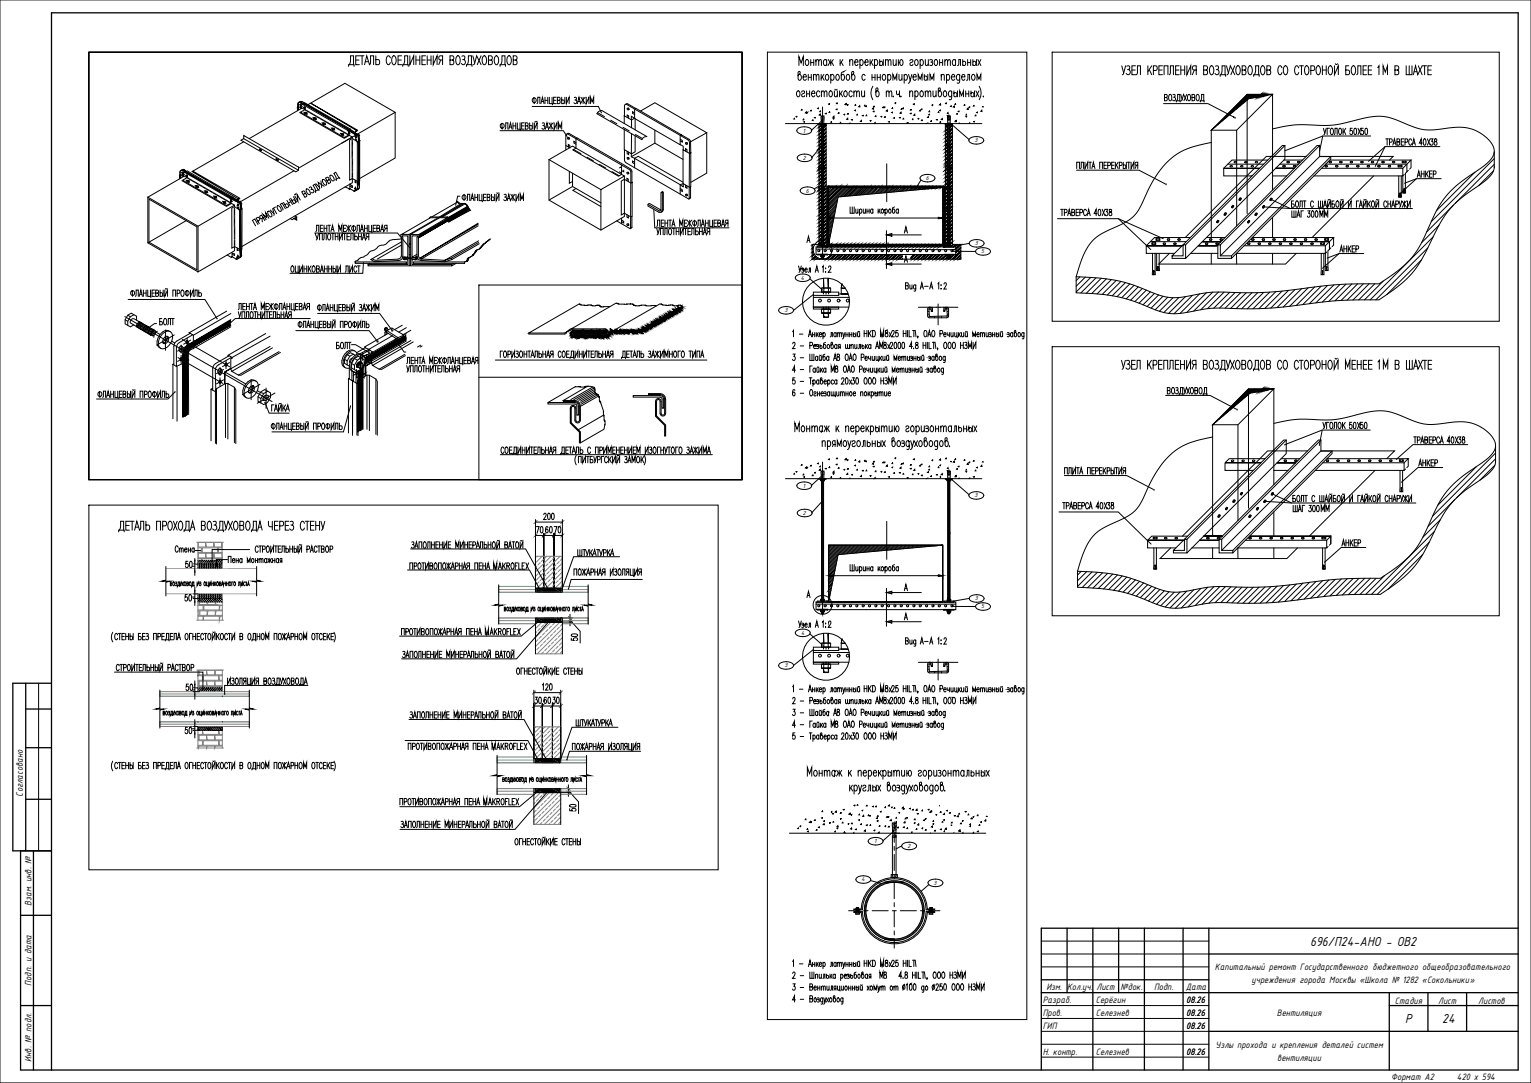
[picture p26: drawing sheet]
<svg xmlns="http://www.w3.org/2000/svg" width="594mm" height="420mm" viewBox="0 0 594 420" stroke-linecap="round" stroke-linejoin="round" font-family="sans-serif">
<defs><g id="words">
<g font-size="5.5">
<text x="508.3" y="367">696/П24-АНО - ОВ2</text>
<text x="545.3" y="396.9">Р</text>
<text x="559.6" y="396.9">24</text>
</g>
<g font-size="3.9">
<text x="8.9" y="309" transform="rotate(-90 8.9 309)">Согласовано</text>
<text x="12.2" y="351.4" transform="rotate(-90 12.2 351.4)">Взам. инв. №</text>
<text x="471.4" y="376.4">Капитальный ремонт Государственного бюджетного общеобразовательного</text>
<text x="12.2" y="382.3" transform="rotate(-90 12.2 382.3)">Подп. и дата</text>
<text x="485.7" y="381.3">учреждения города Москвы «Школа № 1282 «Сокольники»</text>
<text x="404.6" y="389">Разраб.</text>
<text x="406.1" y="384">Изм.</text>
<text x="414.1" y="384">Кол.уч.</text>
<text x="425.2" y="389">Серёгин</text>
<text x="425.5" y="384">Лист</text>
<text x="434.8" y="384">№док.</text>
<text x="447.8" y="384">Подп.</text>
<text x="460.1" y="384">Дата</text>
<text x="460.3" y="389">08.26</text>
<text x="541.3" y="389.4">Стадия</text>
<text x="558.1" y="389.4">Лист</text>
<text x="573.6" y="389.4">Листов</text>
<text x="404.6" y="394">Пров.</text>
<text x="425.2" y="394">Селезнев</text>
<text x="460.3" y="394">08.26</text>
<text x="495.5" y="394.1">Вентиляция</text>
<text x="404.6" y="399">ГИП</text>
<text x="460.3" y="399">08.26</text>
<text x="471.7" y="406.5">Узлы прохода и крепления деталей систем</text>
<text x="12.2" y="411.7" transform="rotate(-90 12.2 411.7)">Инв. № подл.</text>
<text x="404.6" y="409">Н. контр.</text>
<text x="425.2" y="409">Селезнев</text>
<text x="460.3" y="409">08.26</text>
<text x="495.6" y="411.4">вентиляции</text>
<text x="539.8" y="419">Формат А2</text>
<text x="565.3" y="418.9">420 х 594</text>
</g>
<g font-size="2.5">
<text x="311.5" y="51.4">1</text>
<text x="378.2" y="55.2">3</text>
<text x="311.6" y="62">2</text>
<text x="359.3" y="69.9">6</text>
<text x="312.7" y="74.7">6</text>
<text x="378.3" y="95.1">3</text>
<text x="380.8" y="98.3">5</text>
<text x="310.8" y="108.5">4</text>
<text x="304.3" y="121.1">3</text>
<text x="311.5" y="189.2">1</text>
<text x="378.2" y="192.9">3</text>
<text x="311.6" y="199.7">2</text>
<text x="378.3" y="232.9">3</text>
<text x="380.8" y="236">5</text>
<text x="310.8" y="246.2">4</text>
<text x="304.3" y="258.9">3</text>
<text x="339.2" y="327.1">1</text>
<text x="352.1" y="328.9">2</text>
<text x="334.3" y="341.9">4</text>
<text x="362.3" y="343.2">3</text>
</g>
<text font-size=".4" fill="#f00" x="347.3" y="319.5" transform="rotate(90 347.3 319.5)">HKD-M8</text>
</g></defs>
<path d="M64.4 220.5h35.2M64.4 230.4h35.2M193.5 229.8h34.7M193.5 239.6h34.7M62 270.1h34.7M62 280h34.7M192.9 295.9h34.7M192.9 305.8h34.7M346.4 321.7l1.1 .2-.4-.2 .1 .2 .4-.2v.2h-1.2zM346.4 321.7l.8 .2z" fill="none" stroke="#f00" stroke-width=".39"/>
<g fill="#000">
<path d="M479 45.5l.3 .2zM478.9 45.7h.4zM479 45.9l.3-.2zM479.3 45.7h.3zM479.4 45.4l-.1 .3zM479.3 45.4v.3zM479.1 45.4l.2 .3zM479.3 45.7v.3zM479.3 45.7l.3 .2zM452.2 71.4l.3 .1zM452.1 71.5h.4zM452.2 71.7l.3-.2z"/>
<path d="M452.5 71.5l.3-.2zM452.6 71.2l-.1 .3zM452.5 71.2v.3zM452.3 71.2l.2 .3zM452.5 71.5l-.2 .3zM452.5 71.5v.4zM452.5 71.5l.3 .2zM170 84.4h.6zM253.5 80.8l.4 1-.4 .1zM344 91.1l2-.5v.5zM344 91.1h2v.5zM344 102.4l2-.5v.5z"/>
<path d="M344 102.4h2v.5zM57.1 127.3l.2 .1zM57 127.4h.3zM57.1 127.6l.2-.2zM57.3 127.4l.1-.1zM57.4 127.2l-.1 .2zM57.3 127.2v.2zM57.1 127.2l.2 .2zM57.3 127.4l-.2 .2zM57.3 127.4l.1 .2zM84 123.5l.2 .1zM84 123.6h.2z"/>
<path d="M84 123.7l.2-.1zM84.2 123.6h.3zM84.3 123.4l-.1 .2zM84.2 123.4v.2zM84.1 123.4l.1 .2zM84.2 123.6l-.1 .2zM84.2 123.6l.1 .2zM88.4 125.8l.2 .1zM88.4 125.9h.2zM88.4 126.1l.2-.2zM88.6 125.9h.3zM88.7 125.7l-.1 .2z"/>
<path d="M88.6 125.7v.2zM88.5 125.7l.1 .2zM88.6 125.9l-.1 .2zM88.6 125.9l.1 .2zM146.1 132.3l.4 .2zM146 132.5h.5zM146.1 132.6l.4-.1zM146.2 132.8l.3-.3zM146.5 132.5h.5zM146.5 132.5l.3-.4zM146.7 132.1l-.2 .4zM146.5 132v.5z"/>
<path d="M146.3 132.1l.2 .4zM146.2 132.1l.3 .4zM146.5 132.5v.4zM146.5 132.5l.3 .3zM151.8 128l.4 .2zM151.8 128.2h.4zM151.8 128.4l.4-.2zM151.9 128.5l.3-.3zM152.2 128.2h.5zM152.5 127.9l-.3 .3zM152.4 127.8l-.2 .4zM152.2 127.8v.4z"/>
<path d="M152 127.8l.2 .4zM151.9 127.9l.3 .3zM152.2 128.2v.5zM152.2 128.2l.2 .4zM152.2 128.2l.4 .2zM153.8 132.7l.4 .2zM153.8 132.9h.4zM153.8 133.1l.4-.2zM154.2 132.9l-.2 .4zM154.2 132.9h.5zM154.2 132.9l.3-.3zM154.4 132.5l-.2 .4z"/>
<path d="M154.2 132.5v.4zM154 132.5l.2 .4zM153.9 132.6l.3 .3zM154.2 132.9l.2 .4zM154.2 132.9l.3 .3zM67.7 151.9l.2 .1zM67.7 152h.2zM67.7 152.1l.2-.1zM67.9 152h.3zM68 151.8l-.1 .2zM67.9 151.8v.2zM67.8 151.8l.1 .2z"/>
<path d="M67.9 152l-.1 .2zM67.9 152l.1 .2zM102.6 156l.2 .1zM102.6 156.1h.2zM102.6 156.2l.2-.1zM102.8 156.1l.2-.1zM102.9 155.9l-.1 .2zM102.8 155.9v.2zM102.7 155.9l.1 .2zM102.8 156.1v.2zM102.8 156.1l.2 .1zM135.8 157.4l.2 .1z"/>
<path d="M135.8 157.5h.2zM135.8 157.6l.2-.1zM136 157.5l.2-.1zM136.1 157.3l-.1 .2zM136 157.3v.2zM135.9 157.3l.1 .2zM136 157.5l-.1 .2zM136 157.5l.1 .2zM136 157.5l.2 .1zM479.8 158.7l.3 .2zM479.7 158.9h.4zM479.8 159.1l.3-.2z"/>
<path d="M480.1 158.9h.3zM480.2 158.6l-.1 .3zM480.1 158.5v.4zM479.9 158.6l.2 .3zM480.1 158.9v.3zM480.1 158.9l.2 .3zM447.4 190h.4zM447.5 190.2l.3-.2zM447.8 190l.3-.2zM447.9 189.7l-.1 .3zM447.7 189.6l.1 .4zM447.6 189.7l.2 .3z"/>
<path d="M447.5 189.8l.3 .2zM447.8 190l-.2 .3zM447.8 190l.2 .3zM447.8 190l.3 .1zM75.3 217.1h.6l-.3 1.6zM77.5 213.4l.2 .1zM77.4 213.5h.3zM77.5 213.7l.2-.2zM77.7 213.5h.3zM77.9 213.3l-.2 .2zM77.7 213.3v.2zM77.6 213.3l.1 .2z"/>
<path d="M77.7 213.5l-.1 .3zM77.7 213.5l.2 .3zM82 217.6l.3 .2zM82 217.8h.3zM82 217.9l.3-.1zM82.3 217.8h.3zM82.5 217.5l-.2 .3zM82.3 217.5v.3zM82.2 217.5l.1 .3zM82.3 217.8v.3zM82.3 217.8l.3 .1zM83.7 219.6l.3 .1z"/>
<path d="M83.7 219.7h.3zM83.7 219.9l.3-.2zM84 219.7h.3zM84.2 219.5l-.2 .2zM84 219.4v.3zM83.8 219.5l.2 .2zM84 219.7l.2 .3zM208.4 206.9l.2 .1-1.5 1.5zM208.4 206.9l-1.3 1.6-.1-.1zM208.4 201.7l.2 .2-1.5 1.4zM208.4 201.7l-1.3 1.6-.1-.1zM211.7 206.9l.1 .1-1.4 1.5z"/>
<path d="M210.2 208.4l1.5-1.5-1.3 1.6zM214.1 208.4l1.5-1.5-1.3 1.6zM215.6 206.9l.2 .1-1.5 1.5zM217.4 208.4l1.5-1.5-1.3 1.6zM218.9 206.9l.1 .1-1.4 1.5zM218.9 201.7l-1.3 1.6-.2-.1zM218.9 201.7l.1 .2-1.4 1.4zM75.3 228.8h.6l-.3 1.6zM75.6 220.5l.3 1.6h-.6zM75.6 232.2l.3 1.6h-.6zM84 219.7v.3zM208.3 228.2l2.7 1.5h-2.7z"/>
<path d="M208.3 228.2h2.7v1.5zM215 228.2l2.7 1.5h-2.7zM215 228.2h2.7v1.5zM220.3 228.4l.3 .1zM220.3 228.5h.3zM220.3 228.7l.3-.2zM220.6 228.5l.2-.1zM220.7 228.3l-.1 .2zM220.6 228.2v.3zM220.4 228.3l.2 .2zM220.6 228.5l-.2 .3zM220.6 228.5l.1 .3z"/>
<path d="M220.6 228.5l.2 .2zM344 229.8l2-.5v.5zM344 229.8h2v.6zM208.3 239.7l2.7 1.6h-2.7zM208.3 239.7h2.7v1.6zM215 239.7l2.7 1.6h-2.7zM215 239.7h2.7v1.6zM220.4 240.6l1.6 1.3-.2 .2zM220.4 239.1l1.6 1.3-.2 .2zM220.4 240.6l.1-.1 1.5 1.4zM220.4 239.1l.1-.2 1.5 1.5zM344 241.2l2-.6v.6z"/>
<path d="M344 241.2h2v.5zM75.3 265.2h.6l-.3 1.5zM75.6 268.3l.3 1.5h-.6zM78.5 267.2l.2 .2zM78.5 267.4h.2zM78.5 267.5l.2-.1zM78.7 267.4h.4zM78.9 267.1l-.2 .3zM78.7 267.1v.3zM78.6 267.1l.1 .3zM78.7 267.4v.3zM78.7 267.4l.2 .2z"/>
<path d="M78.7 267.4l.3 .1zM86.9 269.2l.3 .1zM86.9 269.3h.3zM86.9 269.5l.3-.2zM87.2 269.3h.3zM87.3 269.1l-.1 .2zM87.2 269v.3zM87 269.1l.2 .2zM87.2 269.3v.3zM87.2 269.3l.2 .2zM207.8 273l.2 .2-1.5 1.5zM207.8 273l-1.3 1.7-.2-.2z"/>
<path d="M207.8 267.8l.2 .2-1.5 1.5zM207.8 267.8l-1.3 1.7-.2-.2zM211.1 273l.1 .2-1.5 1.5zM211.1 273l-1.4 1.7-.1-.2zM215 273l-1.3 1.7-.2-.2zM215 273l.2 .2-1.5 1.5zM216.8 274.5l1.4-1.5-1.3 1.7zM218.2 273l.2 .2-1.5 1.5zM216.8 269.3l1.4-1.5-1.3 1.7zM218.2 267.8l.2 .2-1.5 1.5zM75.3 280.2h.6l-.3 1.6zM75.6 283.3l.3 1.6h-.6z"/>
<path d="M207.6 294.3l2.8 1.5h-2.8zM207.6 294.3h2.8v1.5zM214.3 294.3l2.8 1.5h-2.8zM214.3 294.3h2.8v1.5zM219.7 294.5l.2 .2zM219.7 294.7h.2zM219.7 294.8l.2-.1zM219.9 294.7l.3-.2zM220.1 294.4l-.2 .3zM219.9 294.4v.3zM219.8 294.4l.1 .3zM219.9 294.7l-.1 .3z"/>
<path d="M219.9 294.7l.2 .3zM219.9 294.7l.3 .1zM207.6 305.9l2.8 1.5h-2.8zM207.6 305.9h2.8v1.5zM214.3 305.9l2.8 1.5h-2.8zM214.3 305.9h2.8v1.5zM219.7 306.8l1.7 1.3-.2 .1zM219.7 305.2l1.7 1.3-.2 .2zM219.9 306.6l1.5 1.5-1.7-1.3zM219.9 305.1l1.5 1.4-1.7-1.3zM335.4 352.3l.6 1h-.7zM335.5 351.4l.5 .9h-.6z"/>
<path d="M335.4 352.3h.6zM335.3 353.3l.7 .9h-.6zM335.4 354.2h.6zM335.5 351.3l.6 .1zM335.4 354.2l.7 .9h-.6zM335.7 350.5l.5 .8h-.7zM335.5 355.1l.7 .1zM335.7 350.4l.6 .1zM335.5 355.2l.8 .8h-.6zM335.9 349.7l.5 .7h-.7zM335.7 356l.7 .1zM336 349.5l.6 .2h-.7z"/>
<path d="M335.7 356.1l.9 .7h-.7zM336.2 348.8l.5 .7h-.7zM335.4 352.3h.6v1zM335.9 356.8l.8 .2zM335.3 353.3h.7v.9zM335.5 351.4h.6l-.1 .9zM335.5 351.3h.7zM335.4 354.2h.6l.1 .9zM335.7 350.5h.6l-.1 .8zM336.3 348.6l.6 .2h-.7zM336 357l.9 .7h-.7zM336.6 348l.4 .6h-.7z"/>
<path d="M335.7 350.4h.7zM335.5 355.2h.7l.1 .8zM336.2 357.7l.8 .2h-.7zM335.9 349.7h.7l-.2 .7zM336 349.5h.7zM335.7 356.1h.7l.2 .7zM336.7 347.7l.6 .3h-.7zM336.3 357.9l1 .6h-.7zM336.2 348.8h.7l-.2 .7zM337 347.2l.5 .5h-.8zM336.6 358.5l.9 .3h-.8zM336.3 348.6h.7l-.1 .2z"/>
<path d="M336 357h.7l.2 .7zM337.2 346.9l.6 .3h-.8zM336.6 348h.7l-.3 .6zM336.2 357.7h.7l.1 .2zM336.7 358.8l1.1 .5h-.8zM337.5 346.5l.5 .4h-.8zM337 359.3l1 .3h-.8zM336.7 347.7h.8l-.2 .3zM336.3 357.9h.7l.3 .6zM337 347.2h.8l-.3 .5zM336.6 358.5h.7l.2 .3zM337.8 346.1l.5 .4h-.8z"/>
<path d="M337.2 346.9h.8l-.2 .3zM336.7 358.8h.8l.3 .5zM338 345.8l.6 .3h-.8zM337.5 346.5h.8l-.3 .4zM337 359.3h.8l.2 .3zM338.4 345.4l.5 .4h-.9zM337.8 346.1h.8l-.3 .4zM338.4 345.4l.2-.3 .7 .3zM338.6 345.1l.5-.4 .4 .4zM338 345.8h.9l-.3 .3zM338.4 345.4h.9l-.4 .4zM339.1 344.7h1z"/>
<path d="M339.3 344.6l.5-.5 .4 .5zM338.6 345.1h.9l-.2 .3zM339.1 344.7h1l-.6 .4zM339.8 344.1h1.1zM339.9 344l.6-.4 .5 .4zM339.3 344.6h.9zM339.8 344.1h1.1l-.7 .5zM340.5 343.6h1.3zM340.6 343.5l.6-.3 .7 .3zM339.9 344h1.1zM340.5 343.6h1.3l-.8 .4zM341.2 343.2h1.4z"/>
<path d="M341.4 343h1.6zM340.6 343.5h1.3zM341.8 342.8l.5-.2 1.1 .2zM341.2 343.2h1.4l-.7 .3zM342.3 342.6h2zM341.8 342.8h1.6zM342.3 342.6h2l-.9 .2zM345.1 341.8h1.9zM346 341.6h1zM347 341.6h1zM347 341.6l1.9 .2zM346 341.6l1 .2z"/>
<path d="M345.1 341.8h1.9v.2zM349.7 342.6h2zM350.6 342.8l1.9 .2zM351 343l1.8 .2zM351.4 343.2l2 .3h-1.3zM352.1 343.5l1.4 .1zM352.2 343.6l1.9 .4h-1.1zM353 344l1.2 .1zM351.4 343.2h1.4l.6 .3zM353.1 344.1l1.6 .5h-.9zM353.8 344.6l1.1 .1zM352.2 343.6h1.3l.6 .4z"/>
<path d="M353.9 344.7l1.5 .4h-.9zM354.5 345.1l1.1 .3zM353.1 344.1h1.1l.5 .5zM354.7 345.4l1.2 .4h-.8zM353.9 344.7h1l.5 .4zM355.1 345.8l1.1 .3h-.8zM355.4 346.1l1.1 .4h-.8zM354.7 345.4h.9l.3 .4zM355.7 346.5l1.1 .4h-.8zM356.2 359.3l.6 .3h-.8zM355.1 345.8h.8l.3 .3zM356 346.9l1 .3h-.8z"/>
<path d="M356.5 358.8l.5 .5h-.8zM355.4 346.1h.8l.3 .4zM356.2 347.2l1 .5h-.7zM356.7 358.5l.5 .3h-.7zM356.5 347.7l.9 .3h-.7zM357 357.9l.4 .6h-.7zM355.7 346.5h.8l.3 .4zM356.2 359.3h.8l-.2 .3zM356 346.9h.8l.2 .3zM356.7 348l1 .6h-.7zM357.1 357.7l.6 .2h-.7zM356.5 358.8h.7l-.2 .5z"/>
<path d="M357 348.6l.8 .2h-.7zM357.3 357l.5 .7h-.7zM356.2 347.2h.8l.2 .5zM356.7 358.5h.7l-.2 .3zM357.1 348.8l.9 .7h-.7zM357.4 356.8l.6 .2h-.7zM356.5 347.7h.7l.2 .3zM357 357.9h.7l-.3 .6zM357.3 349.5l.8 .2zM357.6 356.1l.5 .7h-.7zM357.4 349.7l.9 .7h-.7zM357.7 356l.6 .1z"/>
<path d="M356.7 348h.7l.3 .6zM357.6 350.4l.7 .1zM357.8 355.2l.5 .8h-.6zM357.1 357.7h.7l-.1 .2zM357 348.6h.7l.1 .2zM357.3 357h.7l-.2 .7zM357.7 350.5l.8 .8h-.7zM357.9 355.1l.6 .1zM357.8 351.3l.7 .1zM358 354.2l.5 .9h-.6zM357.9 351.4l.7 .9h-.6zM358 354.2h.6z"/>
<path d="M358 352.3h.6zM358 353.3l.6 .9h-.6zM357.1 348.8h.7l.2 .7zM358 352.3l.7 1h-.7zM357.4 356.8h.7l-.1 .2zM357.6 356.1h.7l-.2 .7zM357.4 349.7h.7l.2 .7zM357.8 355.2h.7l-.2 .8zM357.7 350.5h.6l.2 .8zM357.9 355.1h.6zM358 354.2h.6l-.1 .9zM357.9 351.4h.6l.1 .9z"/>
<path d="M358 353.3h.7l-.1 .9zM358 352.3h.6l.1 1zM337.2 359.6l1.1 .4h-.8zM337.5 360l1.1 .4h-.8zM337.8 360.4l1.1 .3h-.9zM337.2 359.6h.8l.3 .4zM338 360.7l1.3 .5h-.9zM337.5 360h.8l.3 .4zM338.4 361.2l1.1 .2zM337.8 360.4h.8l.3 .3zM338.6 361.4l1.5 .4h-1zM339.1 361.8l1.1 .2z"/>
<path d="M338 360.7h.9l.4 .5zM339.2 362l1.7 .5h-1.1zM339.8 362.5h1.2zM338.6 361.4h.9l.6 .4zM339.9 362.5l1.9 .4h-1.3zM340.5 362.9l1.4 .1zM339.2 362h1l.7 .5zM340.6 363l2 .4h-1.4zM341.2 363.4l1.8 .1zM339.9 362.5h1.1l.8 .4zM341.4 363.5l2 .2zM342.3 363.9h2z"/>
<path d="M340.6 363h1.3l.7 .4zM347 364.5l1.9 .3h-1.9zM347 364.8l1 .1zM345.1 364.8l1.9 .1zM346 364.9h1zM347 364.9h1zM347 364.8h1.9zM349.7 363.9h2zM349.7 363.9l.9-.2 1.1 .2zM350.6 363.7h1.6zM351 363.5h1.5zM351.4 363.4l.7-.4 .7 .4z"/>
<path d="M350.6 363.7h1.6l-.5 .2zM352.1 363h1.3zM352.2 362.9l.8-.4 .5 .4zM351.4 363.4h1.4zM352.1 363h1.3l-.6 .4zM353 362.5h1.1zM353.1 362.5l.7-.5 .4 .5zM352.2 362.9h1.3zM353 362.5h1.1l-.6 .4zM353.8 362h.9zM353.9 361.8l.6-.4 .4 .4zM353.1 362.5h1.1z"/>
<path d="M353.8 362h.9l-.5 .5zM354.5 361.4l.2-.2 .7 .2zM354.7 361.2l.4-.5 .5 .5zM353.9 361.8h1zM354.5 361.4h.9l-.5 .4zM355.4 360.4l.5 .3h-.8zM355.7 360l.5 .4h-.8zM354.7 361.2h.9l-.2 .2zM355.1 360.7h.8l-.3 .5zM356 359.6l.5 .4h-.8zM355.4 360.4h.8l-.3 .3zM355.7 360h.8l-.3 .4z"/>
<path d="M356 359.6h.8l-.3 .4z"/>
</g>
<g fill="none" stroke="#000" stroke-width=".39">
<path d="M0 0h594.1v420h-594.1zM34.5 20.2h253.4v165.9h-253.4v-165.9h253.4v165.9h-253.4zM116.4 39.5l.8-.2 1 .6M116.5 39.8l-.9 .1-.1 1.6 .4-.1 .8 .4v-1.6l.7 .2-.6-.7 1.1 .4 20.9 12.1-2.8-2.1-17.7-10.2-.4 .2 17.6 10.3 .5-.3M116.8 39.7l-1 .1v1.6M116.8 39.5l-.7 .1M135.3 25.8v-.7h2.1v.7M135.5 25.1a4 4 0 0 0 .5-3.5h1.2v3.5M138 23.3h1.3M140.5 21.6v3.5M141.2 21.6h-3.2v3.5h1.4M141.5 25.1l.8-3.5 1.1 3.5 .4-.7v-2.8h1.2v3.5"/>
<path d="M141.8 23.9h1M145.8 21.6v3.5h1.1l.4-.7-.1-.9-.3-.4h-1.1M151.5 22.5l-.7-.9a2.09 2.09 0 0 0 0 3.5l.7-.8M152.4 21.8l.4-.2a2.35 2.35 0 0 1 .3 3.5h-.4a2.57 2.57 0 0 1-.3-3.3zM154.5 23.3h1.2M155.8 21.6h-1.3v3.5h1.3M156.3 25.8v-.7h2.1v.7M156.5 25.1a4 4 0 0 0 .5-3.5h1.2v3.5M159 21.6v3.5l1.5-3.5v3.5M161.4 23.3h1.5M161.4 21.6v3.5M162.9 21.6v3.5"/>
<path d="M163.7 23.3h1.3M165.1 21.6h-1.4v3.5h1.4M165.8 23.3h1.4M165.8 21.6v3.5M167.2 21.6v3.5M168.1 21.6v3.5l1.5-3.5v3.5M171 23.3l-.8 1.8M171.7 23.3l-1.2-.2-.3-.5 .3-.8 1.2-.2v3.5M174.6 23.3h1l.4 .3 .1 .8-.5 .7h-1v-3.5h1l.4 .4v1l-.4 .3M177.3 21.8l.4-.2a2.23 2.23 0 0 1 0 3.6 2.41 2.41 0 0 1-.4-3.4zM179.2 21.8h1.1l.1 .7-.5 .6a.94 .94 0 0 1 .6 1.5 .94 .94 0 0 1-1.5 0M179.5 23.1h.4"/>
<path d="M181 25.8v-.7h2.1v.7M181.2 25.1a4.1 4.1 0 0 0 .5-3.5h1.2v3.5M183.5 21.6l.7 2.8M183.7 25.1l.4-.3 .9-3.2 1.7 3.5M186.7 21.6l-1.5 3.5M187.5 21.8l.4-.2a2.35 2.35 0 0 1 .3 3.5h-.5a2.57 2.57 0 0 1-.2-3.3zM189.5 23.3h1l.4 .3 .1 .8-.5 .7h-1v-3.5h1l.4 .4v1l-.4 .3M192.2 21.8l.4-.2a2.35 2.35 0 0 1 .3 3.5h-.5a2.57 2.57 0 0 1-.2-3.3zM194 25.8v-.7h2.1v.7M194.2 25.1a4 4 0 0 0 .6-3.5h1.1v3.5M197.2 21.8l.3-.2a2.23 2.23 0 0 1 .1 3.6 2.41 2.41 0 0 1-.4-3.4zM199.1 23.3h1l.4 .3 .1 .8-.5 .7h-1v-3.5h1l.4 .4v1l-.4 .3"/>
<path d="M207.1 38a.87 .87 0 0 1 1 1.1 .87 .87 0 0 1-1.5 .3v-1l.5-.4 .2 2.2M210.1 39.4h.8M211.5 37.7v2.5M211.5 38.9h1.1M212.6 37.7v2.5M213.2 37.7v2.5h1.2v.5M214.2 37.7v2.5M214.8 38.9h.9M215.8 37.7h-1v2.5h1M216.3 38.9l.9 .1 .1 .7-.3 .5h-.7v-2.5l.9 .1 .1 .6-.3 .5M217.9 37.7v2.5h.7l.3-.5v-.7l-1-.2M219.2 37.7v2.5"/>
<path d="M219.8 37.7v2.5l1-2.5v2.5M222.8 37.8h.8l-.2 1a.67 .67 0 0 1 .4 1 .67 .67 0 0 1-1.1 0M223.1 38.8h.3M224.3 39.4h.7M225.4 37.7l1.7 2.5M226.3 37.7v2.5M227.1 37.7l-1.8 2.5-.6-2.5-.6 2.5M227.5 37.7v2.5l1-2.5v2.5M297.8 20.2h100.6v375.3h-100.6zM309.3 35.4l.4-.2a1.24 1.24 0 0 1 .7 1.2 1.24 1.24 0 0 1-.9 1.1 1.59 1.59 0 0 1-.2-2.1zM310 25.4v-3.4l.9 2.4 .8-2.4v3.4M310.1 28.9a1.19 1.19 0 0 1 .9 1.1 1.19 1.19 0 0 1-.9 1.1l-.4-.6v-2.5l.6-.3 .1 .8-.7 .9"/>
<path d="M311.1 35.8a.59 .59 0 0 1 .5-.6 .59 .59 0 0 1 .6 .6l-1 .8-.1 .5a.59 .59 0 0 0 .5 .5 .59 .59 0 0 0 .6-.5M311.6 29.8h1.3l-.5-.9a1.2 1.2 0 0 0-.8 1.1 1.2 1.2 0 0 0 .8 1.1l.5-.4M312.8 23.3l.3-.2a1.24 1.24 0 0 1 .8 1.2 1.24 1.24 0 0 1-1 1.1 1.59 1.59 0 0 1-.1-2.1zM313 36.4h1.1M313 35.3v2.2M313.6 30h1.2M313.6 28.9v2.2M314.1 35.3v2.2M314.6 24.3h1.2M314.6 23.1v2.3M314.8 28.9v2.2M314.9 36.2h1.3l-.4-.9a1.19 1.19 0 0 0-.9 1.1 1.19 1.19 0 0 0 .9 1.1l.4-.4"/>
<path d="M315.6 29.5v-.6v2.2M315.8 23.1v2.3M316 29h.6l.1 2.1M316.6 23.8v-.7v2.3M316.7 29.5l.6-.6 .4 .1 .1 2.1M316.9 23.3h.7l.1 2.1M317.7 23.8l.5-.7 .4 .2 .1 2.1M318.1 35.8l-.4-.5a1.19 1.19 0 0 0-.9 1.1 1.19 1.19 0 0 0 .9 1.1l.4-.4M318.6 28.9v2.2M318.7 35.9l.6-.6 .4 .1 .1 2.1M318.7 35.3v2.2M319.1 29.8l.7 1.3"/>
<path d="M319.7 28.9l-1.1 1.6M319.8 35.9l.5-.6 .5 .1 .1 2.1M320.5 29l.4-.2a1.23 1.23 0 0 1 .7 1.2 1.23 1.23 0 0 1-.9 1.1 1.57 1.57 0 0 1-.2-2.1zM320.8 23.6l-.5-.5a1.21 1.21 0 0 0-.8 1.2 1.21 1.21 0 0 0 .8 1.1l.5-.5M320.8 23.1v2.3M321.4 23.1l1 1.5 .9-1.5M321.9 35.4l.4-.2a1.24 1.24 0 0 1 .7 1.2 1.24 1.24 0 0 1-.9 1.1 1.59 1.59 0 0 1-.2-2.1zM322 24.1l-.7 1.3M322.4 29.4v-.5v3.4M322.4 23.1v2.3M322.6 29l.2-.1a1.19 1.19 0 0 1 .9 1.1 1.19 1.19 0 0 1-.9 1.1l-.4-.4M322.7 24.1l.7 1.3"/>
<path d="M323.8 35.3l.1 2.1 .5 .1 .5-.6M324 34.6l.3 .3 .5-.3M324.6 29l.4-.2a1.24 1.24 0 0 1 .7 1.2 1.24 1.24 0 0 1-.9 1.1 1.59 1.59 0 0 1-.2-2.1zM324.8 39.9l.1 .3h-.3zM324.9 35.3v2.2M325.8 35.3v2.2M326 23.1v2.3M326.2 36.2l.8 1.3M326.4 24.1l.8 1.3M326.8 35.3l-1 1.6M327.1 23.1l-1.1 1.7M327.3 27.9l.2-.2-1.1 .8v2l.4 .6a1.19 1.19 0 0 0 .9-1.1 1.19 1.19 0 0 0-.9-1.1l-.4 .5"/>
<path d="M327.7 35.4l.4-.2a1.23 1.23 0 0 1 .7 1.2 1.23 1.23 0 0 1-.9 1.1 1.57 1.57 0 0 1-.2-2.1zM328.6 29l.4-.2a1.23 1.23 0 0 1 .7 1.2 1.23 1.23 0 0 1-.9 1.1 1.57 1.57 0 0 1-.2-2.1zM329.7 23.8v-.7v2.3M330 23.3h.8l.1 2.1M330.7 35.8l-.4-.5a1.19 1.19 0 0 0-.9 1.1 1.19 1.19 0 0 0 .9 1.1l.4-.4M330.9 28.9a1.19 1.19 0 0 1 .9 1.1 1.19 1.19 0 0 1-.9 1.1l-.4-.6v-2.5l.6-.3 .1 .8-.7 .9M331.3 35.9l.6-.6 .4 .1 .1 2.1M331.3 35.3v2.2M331.7 24.1h1.2l-.4-1a1.21 1.21 0 0 0-.9 1.2 1.21 1.21 0 0 0 .9 1.1l.4-.5M332.4 35.9l.5-.6 .5 .1 .1 2.1M333.7 23.6l.7-.5a1.21 1.21 0 0 1 .6 1.3 1.21 1.21 0 0 1-1 .9l-.3-.4M333.7 23.1v3.5"/>
<path d="M334.3 35.3l.1 2.1 .5 .1 .6-.6M335.5 35.3v2.2M335.6 24.1h1.3l-.5-1a1.21 1.21 0 0 0-.8 1.2 1.21 1.21 0 0 0 .8 1.1l.5-.5M335.7 29.4l-.7-.6a1.2 1.2 0 0 0-.6 1.3 1.2 1.2 0 0 0 1 1l.3-.4M337.6 23.1v2.3M338 24.1l.8 1.3M338.4 30h1.1M338.4 28.9v2.2M338.7 33.4a5 5 0 0 0 0 5.3M338.7 23.1l-1.1 1.7M339.3 23.6v-.5v3.5M339.5 23.3l.3-.2a1.21 1.21 0 0 1 .8 1.2 1.21 1.21 0 0 1-.8 1.1l-.5-.5"/>
<path d="M339.5 28.9v2.2M340.3 35.3a1.19 1.19 0 0 1 .8 1.1 1.19 1.19 0 0 1-.8 1.1l-.4-.6v-2.5l.6-.3 .1 .8-.7 .9M340.4 30h1.2M340.4 28.9v2.2M341.3 23.1v2.3M341.5 23.9l-.2 .2 .4-.3a.77 .77 0 0 1 .8 .8 .77 .77 0 0 1-1 .7l-.2-.2M341.6 28.9v2.2M342.6 29l.4-.2a1.22 1.22 0 0 1 .7 1.2 1.22 1.22 0 0 1-.9 1.1 1.56 1.56 0 0 1-.2-2.1zM342.7 23.1v2.3M343.6 23.8v-.7v2.3M343.9 23.3h.6l.2 2.1M343.9 35.9l.5-.6 .5 .1 .1 2.1"/>
<path d="M343.9 35.3v2.2M344.4 29.4l.7-.6a1.2 1.2 0 0 1 .7 1.3 1.2 1.2 0 0 1-1.1 1l-.3-.4M344.4 28.9v3.4M344.7 23.8l.5-.7 .4 .2 .1 2.1M345 35.9l.5-.6 .4 .1 .1 2.1M346.5 31.1v-2.2l.7 1.8 .8-1.8v2.2M346.6 23.1l.1 2.2 .5 .1 .5-.6M346.6 37.2v.3l.1-.1M347.7 23.1v2.3M347.9 35.3l.3 1.4 .5-.1 .3-.5M348.6 24.3h.5l.6-1.2a1.27 1.27 0 0 1 .7 1.2 1.27 1.27 0 0 1-.7 1.1l-.6-1.1M348.6 23.1v2.3"/>
<path d="M348.8 28.9l.1 2.1 .5 .1 .6-.6M349 35.3v2.2M349.6 37.2v.3l.1-.1M350 28.9v2.2M350.8 29.4l.7-.6a1.2 1.2 0 0 1 .6 1.3 1.2 1.2 0 0 1-1 1l-.3-.4M350.8 28.9v3.4M352.5 28.9l.7 2.2 .6-2.2M353 35.9l.5-.6 .5 .1 .2 2.1M353 35.3v2.2M353.1 23.6l.1-.3a.62 .62 0 0 1 .6-.2 .62 .62 0 0 1 .5 .5l-.1 .3-1 .5v.9a.62 .62 0 0 0 .6 .1 .62 .62 0 0 0 .5-.5M353.2 31.1l-.8 1.2M354.3 29.8h1.2l-.4-.9a1.19 1.19 0 0 0-.9 1.1 1.19 1.19 0 0 0 .9 1.1l.4-.4"/>
<path d="M355 35.8l.7-.6a1.19 1.19 0 0 1 .6 1.3 1.19 1.19 0 0 1-1 1l-.3-.4M355 35.3v3.4M355.2 23.3l.4-.2a1.24 1.24 0 0 1 .7 1.2 1.24 1.24 0 0 1-.9 1.1 1.59 1.59 0 0 1-.2-2.1zM356.3 31.1v-2.2l.7 1.8 .8-1.8v2.2M357 23.6l.7-.5a1.21 1.21 0 0 1 .6 1.3 1.21 1.21 0 0 1-1 .9l-.3-.4M357 23.1v3.5M357.2 35.4l.4-.2a1.24 1.24 0 0 1 .7 1.2 1.24 1.24 0 0 1-.9 1.1 1.59 1.59 0 0 1-.2-2.1zM358.6 28.9v1.9a.7 .7 0 0 0 1 0 .7 .7 0 0 0 0-1 .7 .7 0 0 0-1 0M359.1 23.1l.1 2.2 .5 .1 .5-.6M359.1 35.9v-.6v2.2M359.4 35.4h.6l.1 2.1M360 28.9v2.2"/>
<path d="M360.1 35.9l.6-.6 .4 .1 .1 2.1M360.2 23.1v2.3M360.8 23.3a.62 .62 0 0 1 .6-.2 .62 .62 0 0 1 .4 .5l-.3 .5h-.3M360.9 31.1v-2.2l.7 1.8 .8-1.8v2.2M361.5 24.1l.4 .7-.2 .5h-.9M362 35.3l.1 2.1 .6 .1 .5-.6M362.8 23.3l.4-.2a1.25 1.25 0 0 1 .7 1.2 1.25 1.25 0 0 1-.9 1.1 1.62 1.62 0 0 1-.2-2.1zM363.2 35.3v2.2M364.5 35.3a1.19 1.19 0 0 1 .9 1.1 1.19 1.19 0 0 1-.9 1.1l-.4-.6v-2.5l.6-.3 .1 .8-.7 .9M364.6 24.3h1.2M364.6 23.1v2.3M365.2 29.5v-.6v2.2"/>
<path d="M365.6 29h.7l.1 2.1M365.8 23.1v2.3M366.3 35.4l.4-.2a1.24 1.24 0 0 1 .7 1.2 1.24 1.24 0 0 1-.9 1.1 1.59 1.59 0 0 1-.2-2.1zM366.6 23.8l.6-.7 .4 .2 .1 2.1M366.6 23.1v2.3M367.2 39.9v.3h-.3zM367.3 29.4l.6-.6a1.2 1.2 0 0 1 .7 1.3 1.2 1.2 0 0 1-1 1l-.3-.4M367.3 28.9v3.4M367.7 23.8l.5-.7 .5 .2 .1 2.1M369.2 29.8h1.3l-.5-.9a1.19 1.19 0 0 0-.8 1.1 1.19 1.19 0 0 0 .8 1.1l.5-.4M369.3 35.8l-.4-.5a1.19 1.19 0 0 0-.9 1.1 1.19 1.19 0 0 0 .9 1.1l.4-.4M369.3 35.3l-.1 3.1-.3 .3-.6-.2"/>
<path d="M370.1 35.3v1.9a.71 .71 0 0 0 1 0 .71 .71 0 0 0 0-1 .71 .71 0 0 0-1 0M370.8 23.6l-.5-.5a1.21 1.21 0 0 0-.8 1.2 1.21 1.21 0 0 0 .8 1.1l.5-.5M370.8 23.1v2.3M371.5 25.4l.4-.1 .2-2.2h.6v2.3M371.5 35.3v2.2M372.4 29.4l-.5-.5a1.19 1.19 0 0 0-.8 1.1 1.19 1.19 0 0 0 .8 1.1l.5-.4M372.4 28.9l-.1 3.1-.4 .3-.5-.2M372.4 37.5v-2.2l.7 1.8 .8-1.8v2.2M373.1 29.8h1.3l-.4-.9a1.19 1.19 0 0 0-.9 1.1 1.19 1.19 0 0 0 .9 1.1l.4-.4M373.6 24.1a.7 .7 0 0 1 .9 0 .7 .7 0 0 1 0 1 .7 .7 0 0 1-.9 0M373.6 23.1v2.3M374.7 36.4h1.2"/>
<path d="M374.7 35.3v2.2M375.1 31.1l.4-.1 .1-2.1h.6v2.2M375.5 24.3h1.1M375.5 23.1v2.3M375.9 35.3v2.2M376.6 23.1v2.3M376.8 35.3v1.9a.7 .7 0 0 0 .9 0 .7 .7 0 0 0 0-1 .7 .7 0 0 0-.9 0M377.3 29l.4-.2a1.24 1.24 0 0 1 .7 1.2 1.24 1.24 0 0 1-.9 1.1 1.59 1.59 0 0 1-.2-2.1zM377.5 24.1a.7 .7 0 0 1 1 0 .7 .7 0 0 1 0 1 .7 .7 0 0 1-1 0M377.5 23.1v2.3M378.1 35.3v2.2M378.7 35.3l1.1 2.2"/>
<path d="M378.9 23.1v2.3M379.1 31.1v-2.2l.7 1.8 .8-1.8v2.2M379.4 23.1l1.2 2.3M379.8 35.3l-1.1 2.2M379.9 33.4a4.9 4.9 0 0 1 0 5.3M380.6 23.1l-1.2 2.3M381.6 37.2v.3l.1-.1M408.3 20.2h173.4v104.4h-173.4zM435.3 25.5l.7 2.8M436.8 25.5l-.9 3.1-.4 .4M437.2 25.7l.4-.2a.68 .68 0 0 1 .8 .4 .68 .68 0 0 1-.2 .8l-.3 .3a.94 .94 0 0 1 .6 1.4 .94 .94 0 0 1-1.5 .1M437.5 27h.4"/>
<path d="M439.2 27.2h1.3M440.6 25.5h-1.4v3.5h1.7l.3-.4 .2-3.1h1.1v3.5M445.4 25.5v3.5M445.9 27l1 2M446.9 25.5l-1.5 2.3M447.5 27.3l1.3-.1 .2-.5-.2-1-1.3-.2v3.5M449.7 27.2h1.2M451.1 25.5h-1.4v3.5h1.4M451.7 29v-3.5h1.5v3.5M451.9 37.8l.9 .1 .1 .7-.4 .5h-.6v-2.5l.9 .2 .1 .5-.4 .5M453.7 29l.4-.7v-2.8h1.2v3.5M453.8 36.8l.1-.2a1.36 1.36 0 0 1 .8 1.3 1.36 1.36 0 0 1-.8 1.2 1.91 1.91 0 0 1-.1-2.3z"/>
<path d="M455.1 36.8h.8l-.2 .9a.67 .67 0 0 1 .4 1 .67 .67 0 0 1-1.1 .1M455.4 37.7h.3M456.2 27.2h1.3M456.4 39.6v-.5h1.5v.5M456.6 39.1l.4-1.1v-1.4h.8v2.5M457.6 25.5h-1.4v3.5h1.4M458.2 36.6l.5 2M458.2 27.2h1.5M458.2 25.5v3.5M458.3 39.1l.4-.5 .5-2 1.3 2.5M459.7 25.5v3.5M460.5 36.6l-1.1 2.5"/>
<path d="M460.5 25.5v3.5l1.5-3.5v3.5M461.1 36.8l.1-.2a1.36 1.36 0 0 1 .8 1.3 1.36 1.36 0 0 1-.8 1.2 1.91 1.91 0 0 1-.1-2.3zM462.5 37.8l.9 .1 .2 .7-.4 .5h-.7v-2.5l.9 .2 .2 .5-.4 .5M463.4 27.2l-.7 1.8M464.2 27.2l-1.3-.2-.2-.5 .2-.8 1.3-.2v3.5M464.4 36.8l.2-.2a1.34 1.34 0 0 1 .8 1.3 1.34 1.34 0 0 1-.8 1.2 1.87 1.87 0 0 1-.2-2.3zM465.7 39.6v-.5h1.5v.5M465.9 39.1l.4-1.1v-1.4h.8v2.5M467 27.2h1l.4 .3 .1 .8-.5 .7h-1v-3.5h1l.4 .4v.9l-.4 .4M469.8 25.6l.3-.1a2.27 2.27 0 0 1 0 3.6 2.46 2.46 0 0 1-.3-3.5zM471.6 25.7h1.1l.1 .7-.4 .6a.94 .94 0 0 1 .6 1.4 .94 .94 0 0 1-1.6 .1M472 27h.4"/>
<path d="M473.4 29.6v-.6h2.2v.6M473.7 29a4.3 4.3 0 0 0 .5-3.5h1.2v3.5M475.9 25.5l.7 2.8M476.1 29l.4-.4 .9-3.1 1.7 3.5M479.1 25.5l-1.5 3.5M480 25.7l.4-.2a2.23 2.23 0 0 1 0 3.5 2.41 2.41 0 0 1-.4-3.3zM482 27.2h.9l.5 .3 .1 .8-.6 .7h-.9v-3.5h.9l.5 .4v.9l-.5 .4M483.8 38.9l2.1-2.3-3.5 3.5M483.9 36.6v33.2M484.7 25.7l.4-.2a2.23 2.23 0 0 1 0 3.5 2.41 2.41 0 0 1-.4-3.3zM486.3 36.6l-1.6 1.7 1.8-1.7-1.3 1.6 1.8-1.6-1.3 1.5 1.7-1.5-1.1 1.4 1.6-1.4-1.1 1.3 1.5-1.3-.9 1.2 1.4-1.2-.9 1.1 1.3-1.1-.8 1 1.2-1-.6 .9 1.1-.9-.6 .8 1-.8-.4 .7 .9-.7-.4 .6 .8-.6-.2 .5 .6-.5-.1 .4 .6-.4h1.3M486.5 29.6v-.6h2.1v.6"/>
<path d="M486.7 29a4.3 4.3 0 0 0 .5-3.5h1.2v3.5M489.6 25.6l.4-.1a2.27 2.27 0 0 1 0 3.6 2.46 2.46 0 0 1-.4-3.5zM491.6 27.2h.9l.5 .3 .1 .8-.6 .7h-.9v-3.5h.9l.5 .4v.9l-.5 .4M497.4 26.4l-.6-.9a2.1 2.1 0 0 0 0 3.5l.6-.9M498.4 25.7l.4-.2a2.23 2.23 0 0 1 0 3.5 2.41 2.41 0 0 1-.4-3.3zM503.9 26.4l-.6-.9a2.1 2.1 0 0 0 0 3.5l.6-.9M504.3 25.5h1.5M505 25.5v3.5M506.7 25.6l.3-.1a2.27 2.27 0 0 1 0 3.6 2.46 2.46 0 0 1-.3-3.5zM508.6 27.3l1.3-.1 .2-.5-.2-1-1.3-.2v3.5M511.1 25.7l.4-.2a2.23 2.23 0 0 1 0 3.5 2.41 2.41 0 0 1-.4-3.3zM513.1 27.2h1.5"/>
<path d="M513.1 25.5v3.5M514.6 25.5v3.5M515.8 25.6l.4-.1a2.27 2.27 0 0 1 0 3.6 2.46 2.46 0 0 1-.4-3.5zM517.8 25.5v3.5l1.5-3.5v3.5M518.1 24.7l.3 .3 .6-.3M523.4 25.5h-1.2v3.5l1.3-.2 .2-.5-.2-1-1.3-.1M524.8 25.6l.4-.1a2.27 2.27 0 0 1 0 3.6 2.46 2.46 0 0 1-.4-3.5zM526.4 29l.5-.7v-2.8h1.2v3.5M528.9 27.2h1.3M530.3 25.5h-1.4v3.5h1.4M530.9 27.2h1.3M532.3 25.5h-1.4v3.5h1.4"/>
<path d="M534.6 26.2l.5-.7v3.5M536.7 29v-3.5l.8 2.5 .9-2.5v3.5M541.3 27.2h.9l.5 .3 .1 .8-.6 .7h-.9v-3.5h.9l.5 .4v.9l-.5 .4M545.6 25.5v3.5h2.3v-3.5M546.8 25.5v3.5M548.7 27.8h1.1M550.3 25.5l1.5 3.5M552.8 25.5v3.5M553.5 25.5h-1.7l-1.7 3.5-.8-3.5-.9 3.5M554.1 27.2h1.2M555.5 25.5h-1.4v3.5h1.4M94.6 55l-20.1 11.5 17.9 10.7-.4 .4 1-.5v-.3l-18.2-10.4"/>
<path d="M94.6 53.8l21.2 12.2M94.6 52.6l21.2 12.2v1.2l-1 .7-21.3-12.3 1.1-.6zM96.7 53.8l20.5-11.9 1.1 .6-1.7 1 17 9.8 1.7-.9 1.4 .8-20.9 12M100.6 58h.5l.4 .4-.9-.4M115.4 41.5v1.5M115.5 41.5h.1M115.5 41.6h-.1M115.5 41.8h-.1M115.5 42h-.1M115.5 42.2h-.1M115.5 42.5h-.1M115.5 42.7h-.1"/>
<path d="M115.7 41.4h.2M115.9 41.5h-.1M115.9 41.6l-.1 .1M115.9 41.8l-.1 .1M115.9 42h-.1M115.9 42.2h-.1M115.9 42.4h-.1M115.9 42.5l-.1 .1M116.1 40.5l1.3 .8M116.6 41.8h.1M116.6 40.9v.1M116.6 41v.1"/>
<path d="M116.6 41l.1 .1M116.6 41.1h.1M116.6 41.7h.1M116.6 40.8v.1M116.7 41.6l-.1 .1M116.7 41.1h.1M116.7 40.7l-.1 .1M116.7 40.7l.1 .4M116.7 41.5v.1M116.7 41.5h.1M116.7 40.9l.1 1-.3-.1M116.7 40.7h.1"/>
<path d="M116.8 41.5v.1M116.8 41.6l.1 .3M116.8 41.1h.1M116.8 41.9h.1M116.9 41.9h.1M117.8 40.2l-.5 .2 17.7 10.3 .5-.3 3.1 2.2-3.5-2 .5 1.9-2.1 1.1-17.2-9.9M117.8 43.5l1.5 .8M117.9 41.6l.4 .4M117.9 41.6h.1M118 41.6h-.1M118 41.6h.2M118.2 43.8a.4 .4 0 0 1 .6-.2 .4 .4 0 0 1 0 .7l-.6-.5"/>
<path d="M118.3 41.7h.1M118.3 41.6v.1M118.3 42h.1M118.3 41.6h.1M118.3 41v1.5M118.5 42.5l-.1 .2M118.9 42.7l-.2 .2M119.1 42.9l-.1 .1M119.2 43.6l-1 .6M119.4 43l-.2 .2M119.5 40.6l14.3-8.3 19.5 11.3-20.8 12M119.7 43.2l-.2 .2"/>
<path d="M120 43.4l-.2 .1M120.3 43.5l-.2 .2M120.6 43.7l-.2 .2M120.9 43.9l-.2 .2M121.2 44l-.2 .2M121.4 45.5l1.4 .9M121.5 44.2l-.2 .2M121.8 44.4l-.2 .2M121.9 46.1l.5 .2a.34 .34 0 0 0 0-.6 .36 .36 0 0 0-.6 .4h.1M122.1 44.6l-.2 .2M122.4 44.7l-.2 .2M122.7 44.9l-.2 .2"/>
<path d="M122.7 45.7l-1 .6M123 45.1l-.1 .2M123.3 45.3l-.2 .2M123.6 45.4l-.2 .2M123.9 45.6l-.2 .2M124.2 45.8l-.2 .2M124.5 46l-.2 .1M124.8 46.1l-.2 .2M124.9 47.6l1.5 .8M125.1 46.3l-.2 .2M125.4 46.5l-.2 .1M125.4 48.1v-.1a.35 .35 0 0 1 .5-.2 .35 .35 0 0 1-.1 .6l-.4-.2"/>
<path d="M125.7 46.6l-.2 .2M126 46.8l-.2 .2M126.2 47.7l-1 .6M126.3 47l-.2 .2M126.6 47.1l-.2 .2M126.9 47.3l-.2 .2M127.2 47.5l-.2 .2M127.5 47.7l-.2 .2M127.8 47.8l-.2 .2M128.1 48l-.2 .2M128.4 48.2l-.2 .2M128.5 49.6l1.4 .8"/>
<path d="M128.7 48.4l-.2 .2M129 50.2l.3 .2M129 48.5l-.2 .2M129.3 48.7l-.2 .2M129.6 49.9l-.6-.1v.4M129.6 49.9l.1 .4-.4 .1M129.6 48.9l-.2 .2M129.8 49.8l-1 .6M129.9 49.1l-.2 .2M130.2 49.2l-.2 .2M130.5 49.4l-.2 .2M130.8 49.6l-.2 .2"/>
<path d="M131.1 49.8l-.2 .1M131.4 49.9l-.2 .2M131.7 50.1l-.2 .2M132 50.3l-.2 .1M132 51.7l1.5 .8M132.3 50.4l-.2 .2M132.6 50.6l-.2 .2M132.9 50.8l-.2 .2M133.1 51.9h-.7l.4 .5M133.1 52v.4M133.1 50.9l-.1 .2M133.1 52.4h-.2"/>
<path d="M133.3 51.8l-1 .6M133.4 51.1l-.2 .2M133.6 53.3h.1M133.7 51.3l-.1 .2M134 51.5l-.1 .1M134.4 51.6l-.2 .2M134.7 51.8l-.2 .2M135 52l-.2 .2M135.3 52.2l-.2 .2M135.4 51.7v.1M135.4 51.4h.1M135.4 51.8h.1"/>
<path d="M135.4 51.5h.1M135.4 51.5l.3 .2M135.4 51.4v.1M135.4 51.8h.3M135.6 50.4l-.1 .1M135.7 51.7h.1M135.7 51.7v.1M135.7 51.8h.1M136.7 53.2v.5l-1.1 .6 .1 15.5 1-.6v1.7l-42.8 24.7M136.7 53.7l2 1.4 .4-.2-.1-2 .2 1.9 .4-.2-.6 .2 .2-1.8 .4 1.6v15.6l-.5 .2 .1-15.6-.1 15.7-.5 .2 .1-15.6M136.8 54.6l-.2 .1M136.8 57.1h-.2"/>
<path d="M136.8 58.1l-.2 .1M136.8 57.8h-.2M136.8 57.4l-.2 .1M136.8 56.7l-.2 .1M136.8 56.4h-.2M136.8 56l-.2 .1M136.8 55.7h-.2M136.8 55.3l-.2 .1M136.8 55h-.2M136.8 54.3l-.2 .1M136.8 58.5h-.2M136.8 59.5l-.2 .1"/>
<path d="M136.8 59.9h-.2M136.8 59.2h-.2M136.8 58.8l-.2 .1M137.6 52.9l.8 .5M137.9 54.3h.1M137.9 54.3v.1M137.9 54.4l.3 .1M137.9 53.3l.1 .1M138 54.3v.1M138 53.3v.1M138 53.1v.2M138 53.4h.1"/>
<path d="M138 52.9l-.1 .2M138 53v.1M138.1 52.9h.1M138.1 52.9l-.1 .1M138.1 52.9h-.1M138.1 52.5v1.5M138.1 54.1h.1M138.1 54.1l-.1 .2M138.1 52.9l.1 .1M138.2 54.1v.4M138.2 50.5l-.5 .7 1-.7-18.2-10.5 17.6 10.5M138.2 53l-.1 .4"/>
<path d="M138.2 54.5h.1M138.6 52.6l.1 .3M138.7 52.4l.3 .5M138.8 52.2l.5 .8M139.1 52l.5 .8M153.3 43.6v17.7l-13.7 7.9M194 50.7h24.6l1.4 2.2M194.7 47.9a.87 .87 0 0 1 1 1.2 .87 .87 0 0 1-1.5 .2v-1l.5-.4 .2 2.2M195.9 50.1l.3-.5v-2h.9v2.5M197.4 50.1l.7-2.5 .6 2.5M197.7 49.3h.7M199 47.6v2.5"/>
<path d="M199 48.8h1.1M200.1 47.6v2.5M200.7 47.6v2.5h1.2v.5M201.8 47.6v2.5M202.4 48.8h.9M203.4 47.6h-1v2.5h1M203.8 48.8l1 .3 .1 .5-.4 .5h-.7v-2.5l1 .3 .1 .4-.4 .5M205.5 47.6v2.5h.7l.3-.5-.1-.7-.9-.2M206.5 41.3h25.7l1.2 2.5M206.7 47.6v2.5M207.4 47.6v2.5l1-2.5v2.5M207.6 47.1l.2 .2 .4-.2"/>
<path d="M208.3 40.2l.4-.5v-2h.8v2.5M209.9 40.2l.6-2.5 .6 2.5M210.4 47.8h.8v.4l-.3 .5a.67 .67 0 0 1 .5 1 .67 .67 0 0 1-1.1 .1M210.6 48.7h.3M211.8 49.3h.8M213 47.6l1.7 2.5M213.8 47.6v2.5M214.7 47.6l-1.9 2.5-.6-2.5-.6 2.5M215.1 47.6v2.5l1-2.5v2.5M216.7 50.1v-2.5l.6 1.8 .6-1.8v2.5M219.6 56.4l1.5 .9v-.9l-.6-.4v1M219.6 52.5v5.7"/>
<path d="M219.6 52.5l.4-.6 .4 .1 24.2 14.2 .1 22.4 .5-.4v-4.3M220.1 51.9l.7-.1 3.1 1.8M220.2 53.4l.5-.1 .2 .5-.5 .1zM220.7 53.3l.2 .6M222.6 58l2.8 1.6M223.5 55.3l-.8-.5v.7l.8 .4M229.1 40.2v-2.5l.7 1.8 .6-1.8v2.5M231.8 43.7l2.8 1.5M233.5 42.9l17.5 10-.8 .2-1.1 1.1M233.5 42.9l-.8 .1-1.1 1.1 17.5 10.1M237 46.6l2.4 1.4M241.8 49.4l2.4 1.4"/>
<path d="M242.2 47.9v-3l2.9 1.6v3M242.2 50.2v7.8l2.9 1.7 1.4-.8v-6.2M242.3 58.1v4l.6 1M242.8 40.4l.8-.1 3.1 1.8M243.1 40.5l24.3 14.2v22.4l.6-.4v-4.3M243.2 40.5l-.7 .1-.2 .4-.1 3.9M243.4 45.5v-.9l.5 .3v1M243.4 58.7v1l.5 .3v-1M243.9 42l.2 .5M243.9 42l-.3-.1-.2 .4 .7 .2M245 46.5v-1.4l1.2 .8-1.1 .6M245.1 51.9l-.1 8.9 1.2 .6 1.4-.8 17.4 10.1"/>
<path d="M246.2 43.8l-.8-.5v.7l.8 .4M246.5 46.1v4.2M246.6 52.2l2.7 1.5M248.6 43.1l5.5-3.2 20.1 11.6-6.2 3.5v17.4l-.5 .3-2.5-1.5v-13.1l2.5 1.4 .5-.3M254.1 50.5v5l-9.1 5.3M254.1 55.5l10.9 6.3M263.9 54l.8 .5v.6l-.8-.4M263.9 56l1.2 .7v1.4M264.4 52.3l-.5 .2v3.7l-17.7-10.3v-3.6l.5-.3 20.7 12 .6 1M266 58.6v-.9l.6 .3v.9M266 55.4l.5-.1 .2 .5-.5 .1zM266.6 55.3l.1 .5"/>
<path d="M274.2 51.5v15.7l-6.2 3.5M304.8 47.9h76.2M308.3 45.9v.3l-.3-.1zM308.9 45.3l.3-.2-.1 .3zM309.3 50.2a4.3 4.3 0 0 1 5.5 0l.2 .5a3.4 3.4 0 0 1-4.7 1.1l-1-.7zM311.1 42.4l.1 .3h-.3zM311.9 46.2v.3h-.3zM311.9 47.3l.3-.2-.1 .3zM313.1 43.6l.2 .2 .1-.3-.4 .4-.1-.5-.4 .4 .5 .1M314.8 42.7v.3h-.3zM315.4 46.5l.1 .3h-.3zM316 45.6l.4-.1-.1 .3z"/>
<path d="M317.3 42l.3-.1-.1 .3zM317.8 48.4v-.5h2.7l-2.7 .2v-.2v47.5l1-1.6-1 .7 1-1M317.9 44.6l.4-.4v.5zM318.3 43l.1 .4-.3-.1zM318.4 56.9l-.6 .6 .8-.4-.8 1M318.4 48.1h.4M318.4 48.6l-.6 .6 .8-.5-.8 1.1M318.6 45l.3 3.7-.1 46v-46h1h-1.4v-.6l1.3-.2v-2.9zM318.8 49.6l-1 1 1-.7-1 1.3M318.8 51l-1 1 1-.7-1 1.3M318.8 52.4l-1 1 1-.7-1 1.3M318.8 53.8l-1 1 1-.7-1 1.3"/>
<path d="M318.8 56.9l-1 .7 1-1-3.9 4.6M318.8 55.2l-1 1 1-.4-1 1 .3-.3M318.8 58l-1 .9 1-.6-1 1.2M318.8 59.3l-1 1 1-.6-1 1.2M319.1 45v1.3M319.2 49.4v-3.1v54.2l2.1-.7 1.3-1.7v-2.3l-.5-1.1-.6-.4M319.2 47.4l.3 1.3 .1 46v-46M319.2 41.5v5.3v-.5l-4.4 4.3M319.3 45l-.1 1.3M319.5 48.1h.4l-.1 .6zM319.5 48.7h-1.1M319.5 48.7h.4"/>
<path d="M319.6 49.8l.9-1.3-.9 .7 .9-1.1 .1 47.3 23.4-.1v.5h-22.9v-.4h-.6l.5-.1-.9 .1 .5-.5M319.9 48.1h-1.1M320.2 56.9l-.6 .6 .8-.4-.8 1M320.3 44l.3-.1-.1 .3zM320.5 49.6l-.9 1 .9-.7-.9 1.3M320.5 51l-.9 1 .9-.7-.9 1.3M320.6 52.4l-1 1 1-.7-1 1.3M320.6 53.8l-1 1 1-.7-1 1.3M320.6 55.2l-1 1 1-.7-1 1.3 .3-.3M320.6 56.6l-1 1 1-.7M320.6 58l-1 .9 1-.6-1 1.2M320.6 59.3l-1 1 1-.6-1 1.2"/>
<path d="M321.8 40.3l-.3 .1 .3-.1-.1 .3M321.9 43.4l.1 .3-.3-.1zM322.6 47.1l.1 .3h-.3zM323.2 45.4l.4-.4v.5zM323.2 46l.4-.1-.1 .3zM324.5 42.4l.3-.1-.1 .3zM325.5 43.7l.1 .3h-.3zM326.2 47.4l.1 .3h-.3zM327.4 44.4l.4-.1-.1 .3zM328.3 40.2v.4h-.4zM328.4 40.2l.1 .3h-.3zM328.9 45.9l.1 .4h-.5z"/>
<path d="M329 40.7l-.3 .1 .3-.1-.1 .3M329.1 44l.1 .3h-.3zM329.6 47.9l.2-.2v.2M330.4 46.5l.4-.2-.1 .3zM331.7 42.8l.3-.1-.1 .3zM332 40.5v.3h-.3zM332.7 44.3v.3h-.3zM333.6 41l.1 .5-.5-.1zM334.3 46.7v.5l-.4-.1zM334.6 44.8l.4-.1-.1 .3zM335.6 40.8l-.3 .3 .3-.3v.3M335.8 41.2l.4-.1-.1 .3z"/>
<path d="M336.3 44.6v.3h-.3zM337.6 46.9l.4-.2-.1 .3zM338.8 43.2l.4-.1-.1 .3zM338.9 41.8l.1 .5-.5-.1zM339.2 41.1v.4l-.3-.1zM339.3 47.9l.3-.4v.4M339.8 44.9l-.2 .3h.3v-.3M341.8 45.2l.4-.1-.1 .3zM342.7 41.5l-.2 .3h.3l-.1-.3M343 41.6l.4-.1-.1 .3zM343.4 45.2l.1 .3h-.3zM344.3 42.6v.5l-.4-.1z"/>
<path d="M344.8 47.3l.4-.2-.2 .3zM346 43.6l.4-.1-.1 .3zM346.3 41.8l.1 .3h-.3zM347 45.5l.1 .4-.3-.1zM347.2 40l.4-.1-.1 .3zM349 45.6l.4-.1-.1 .3zM349.2 43.9l.4-.4 .1 .4zM349.9 42.1l.1 .3h-.3zM350.2 42l.4-.1-.1 .3zM350.6 45.9l.1 .3-.3-.1zM352 47.6l.3-.1-.1 .3zM353.2 44l.3-.1-.1 .3z"/>
<path d="M353.5 42.4l.1 .3h-.3zM354.2 46.2l-.3 .3 .3-.3 .1 .3M354.4 40.4l.4-.1-.1 .3zM354.9 44.3l.1 .5-.5-.1zM356.2 46l.3-.1-.1 .3zM357.1 42.7l.1 .3h-.4zM357.4 42.4l.4-.1-.1 .3zM357.8 46.5v.3h-.3zM359.5 47.9h.1M360.3 45.1v.5l-.4-.1zM360.4 44.4l.3-.1-.1 .3zM360.7 43v.4l-.3-.1z"/>
<path d="M361.4 46.8v.3h-.3zM361.6 40.8l.3-.1v.3zM363.4 46.4l.3-.1-.1 .3zM364.3 43.4v.3l-.3-.1zM364.6 42.8l.3-.1-.1 .3zM364.9 47.1l.1 .3h-.3zM364.9 40.3l.1 .4h-.4zM365.6 46l.1 .4h-.5zM366.8 49.2l.8-.5h1.2h-1.2zM366.8 48.4v-.5h2.8h-2.8v47.5l1-1.6-1 .7 1-1M367.5 48.7h1.4M367.5 56.9l-.7 .6 .8-.4-.8 1"/>
<path d="M367.6 48.1v.6M367.8 44.8h-.2l.2 .2M367.8 49.6l-1 1 1-.7-1 1.3M367.8 51l-1 1 1-.7-1 1.3M367.8 52.4l-1 1 1-.7-1 1.3M367.8 53.8l-1 1 1-.7-1 1.3M367.8 55.2l-1 1 1-.7-1 1.3 .3-.3M367.8 56.6l-1 1 1-.7M367.8 57.9l-1 1 1-.6-1 1.2M367.8 59.3l-1 1 1-.7-1 1.3M367.8 43.7l.1 .3h-.3zM368.1 45l.1 1.3"/>
<path d="M368.2 46.3l.1 .3zM368.2 47.4v48.3M368.2 44.5v2.3M368.3 45v1.3M368.6 47.6v.2M368.6 49.8l1-1.3-1 .7 .4-1.2 7 6.1M368.8 45.6v-.6h-1.2l.2 3.7-1 1.1M368.8 45.6l-.2 3.1 .3-.6h-1.4M368.8 41.2l.3-.1-.1 .3zM369 48.8l.6-.7v47.3h-.5l1.1-.6M369.3 56.9l-.7 .6 .8-.4-.8 1M369.6 49.6l-1 1 1-.7-1 1.3"/>
<path d="M369.6 51l-1 1 1-.7-1 1.3M369.6 52.4l-1 1 1-.7-1 1.3M369.6 53.8l-1 1 1-.7-1 1.3M369.6 55.2l-1 1 1-.7-1 1.3 .3-.3M369.6 56.6l-1 1 1-.7M369.6 57.9l-1 1 1-.6-1 1.2M369.6 59.3l-1 1 1-.7-1 1.3M370.3 41.1v.5l-.4-.1zM370.7 40.2l.1 .3h-.3zM370.9 46.7l-.3 .1 .3-.1 .1 .6-.1-.5-.3 .4 .4 .1M371.4 44l.1 .3h-.3zM371.8 43.2l.3-.1-.1 .3z"/>
<path d="M372 47.9h.2M374.3 40.5l.1 .4-.3-.1zM374.8 45.2l.3-.1-.1 .3zM375 44.3l.1 .3h-.3zM375.6 41.9l.1 .5-.5-.1zM376 47.9l.3-.3v.3M376 41.6l.3-.1-.1 .3zM376.1 54a4.3 4.3 0 0 1 5.5 0l.1 .4a3.4 3.4 0 0 1-4.6 1.2l-1-.7zM377.9 40.9l.1 .3-.3-.1zM378.1 47.1l-.4 .1 .4-.1-.1 .3M378.7 44.9h-.3l.2-.3 .1 .3M379 43.6l.3-.1-.1 .3z"/>
<path d="M380.9 42.7l.1 .5-.4-.1zM381.4 41.3l-.1 .1h.3M451.5 40.2h17.2l10.3 5.3-.4-.1M472.6 48.3l11.5-11.7-12.9 12.9M475.4 46l9.1-9.4-10.5 10.5M478.2 43.6l6.8-7-8.2 8.2M479.9 50.5v37.2M481 41.3l4.4-4.7-5.8 5.8M493.8 50a46.8 46.8 0 0 1 18.6-1.4 39.6 39.6 0 0 0 13.7-2 23.2 23.2 0 0 1 12.2-1.2l4.7 1.6a26.1 26.1 0 0 0 11.9 3.4l3.7-.3a26.7 26.7 0 0 1 11.4-.3 13.6 13.6 0 0 1 9.7 8 7.3 7.3 0 0 1-3.9 6.6l-2.4 1.6a40.4 40.4 0 0 0-15.7 15.1l-2.2 4.5a49 49 0 0 1-8.5 15.2l-4.6 4.2-7.3 5.1a173.8 173.8 0 0 0-33.3 2.3l-9.3 .9-11.1 .2a61.7 61.7 0 0 0-22.3 1.7 20.3 20.3 0 0 1-12.5-1.9 64.9 64.9 0 0 0-29-6 32.6 32.6 0 0 1 6.3-13.9 19.6 19.6 0 0 1 7.6-4.7 21.5 21.5 0 0 0 8.8-5.3 28.1 28.1 0 0 0 4.9-9 31.6 31.6 0 0 1 14.3-16.2l4.5-1.6 6-1.3M498.6 56.4l-38.6 38.6M512 56.4h-1l-38.5 38.6M513.3 52.8l-1.3 5.8"/>
<path d="M513.5 49.8l.6 1.9M514.6 49.8l-.9 2.4M515.9 49.8h-.9v2.4M516.5 49.9l.1-.1a1.34 1.34 0 0 1 .8 1.2 1.34 1.34 0 0 1-.8 1.2 1.9 1.9 0 0 1-.1-2.3zM517.7 52.2l.3-.5v-1.9h.8v2.4M519.7 49.9l.3-.2a1.42 1.42 0 0 1-.2 2.5 1.94 1.94 0 0 1-.1-2.3zM521.1 49.8v2.4M521.5 50.8l.7 1.4M522.2 49.8l-1.1 1.6M524.7 49.8h-.8v.9a.7 .7 0 0 1 1 .7 .7 .7 0 0 1-1 .6l-.1-.3M525.6 49.9l.2-.1a1.53 1.53 0 0 1 0 2.4l-.5-1zM526.9 49.8l1.1 2.4"/>
<path d="M528.2 49.8v.9a.7 .7 0 0 1 1 .7 .7 .7 0 0 1-1.1 .6v-.3M529 49.8h-1l-1.1 2.4M529.8 49.9l.3-.1a1.54 1.54 0 0 1 0 2.4l-.5-1zM531.9 52.8h-18.6l-14.7 5.7M537.4 56.9l-3.8 7.7M537.7 53.9h1.1M538.2 53.9v2.4M539.2 55.2l.9-.2v-1l-.9-.1v2.4M540.4 56.3l.7-2.4 .6 2.4M540.7 55.5h.7M542.1 55l.9 .3 .1 .6-.4 .4h-.6v-2.4l.9 .2 .1 .5-.4 .4M543.7 55h.9"/>
<path d="M544.7 53.9h-1v2.4h1M545.2 55.2l.9-.2v-1l-.9-.1v2.4M547.8 54.4l-.6-.6a1.6 1.6 0 0 0 0 2.6l.6-.7M548 56.3l.6-2.4 .6 2.4M548.2 55.5h.8M551.9 55.5h-1.2l.8-1.6v2.4M552.5 54l.2-.1a1.54 1.54 0 0 1 0 2.4l-.4-1zM553.8 53.9l1.1 2.4M555 55.9l.2 .3a.72 .72 0 0 0 .9-.5 .72 .72 0 0 0-.6-.9l.5-.9h-1.1l-1.1 2.4M556.7 54v.7a.83 .83 0 0 1 .9 .7 .83 .83 0 0 1-.7 .9 .9 .9 0 0 1-.3-1 .9 .9 0 0 1 .8-.6v-.7zM558.7 56.9h-21.3l-6.4 5.7M579.8 59.3l-.1 .1"/>
<path d="M579.8 58.8v6.2M57.4 76.5l14.1-8.2 1.1 .6-1.7 1 17 9.8 1.7-.9 .2-2-17.7-10.2-.5 .2 17.7 10.3 3.7 1.7-20.9-12.2 .5-.3 20.8 12.1-3.6-1.6 .5-.2M57.8 77.3l18.6 10.7v16.7l-18.6-10.8zM69.7 67.9h.1M69.8 69.1h-.1M69.8 68.8l-.1 .1M69.8 68.6h-.1M69.8 68.4h-.1M69.8 68.2h-.1M69.8 68h-.1M70 67.8h.2M70.2 68.9l-.1 .1"/>
<path d="M70.2 68.8h-.1M70.2 68.6h-.1M70.2 68.4h-.1M70.2 68.2h-.1M70.2 68l-.1 .1M70.2 67.9h-.1M70.4 66.9l1.3 .8M70.6 70.1l17.2 9.9 2-1.1 1.2 .7v.5l-1.1 .6 .1 15.5 1-.6 1.9 1.1M70.8 66.2l-.9 .1-.2 3.1M70.9 68.2h.1M70.9 68.1h-.1M70.9 67.5h.1"/>
<path d="M70.9 67.1v.4M71 67.5h.1M71 67l-.1 .1M71 67l.1 .1M71 67.3l.2 1-.4-.1M71 67h.1M71.1 66.1h-1l.1 1.7 1.1 .6-.3-1.8M71.1 65.9l-.7 .1M71.1 68h.1M71.1 68l-.2 .2M71.1 67.1v.1M71.1 67.5h.1"/>
<path d="M71.1 68v.2M71.1 68.3h.1M71.1 67.2v.3M71.2 68.2l-.1 .1M71.2 68.3h.1M71.4 65.7l-.7 .1M71.4 65.7l.8 .8-1.1-.6 .9 .7-1.3-.4M72.1 69.9l1.5 .8M72.2 68v.1M72.2 68.1h.1M72.2 68h.3M72.2 68h.1"/>
<path d="M72.2 68.1l.3 .2M72.5 68.1h.1M72.6 68.1v.3M72.6 68h.1M72.6 68v.1M72.6 68.1h.1M72.6 68.4h.1M72.6 68.3h.1M72.6 67.4v1.5M72.6 70l-.1 .2M72.6 70h.5l.2 .6h-.5l-.3-.4M72.8 68.9l-.1 .2"/>
<path d="M73.1 69.1l-.2 .2M73.4 69.3l-.2 .1M73.4 70l-1 .6M73.7 69.4l-.2 .2M74 69.6l-.2 .2M74.3 69.8l-.2 .1M74.6 69.9l-.2 .2M74.9 70.1l-.2 .2M75.2 70.3l-.2 .2M75.5 70.4l-.2 .2M75.7 71.9l1.4 .9M75.8 70.6l-.2 .2"/>
<path d="M76.1 70.8l-.2 .2M76.4 71l-.2 .2M76.7 71.1l-.2 .2M77 71.3l-.2 .2M77 72.1l-1 .6M77.3 71.5l-.2 .2M77.6 71.7l-.2 .2M77.9 71.8l-.2 .2M78.2 72l-.2 .2M78.5 72.2l-.2 .2M78.8 72.4l-.2 .1M79.1 72.5l-.2 .2"/>
<path d="M79.2 74l1.5 .8M79.4 72.7l-.2 .2M79.7 72.9l-.2 .1M79.8 74l.6 .4-.2 .3M79.8 74.1l-.2 .3 .6 .4M80 73l-.2 .2M80.3 73.2l-.2 .2M80.5 74.1l-1 .6M80.6 73.4l-.2 .2M80.9 73.5l-.2 .2M81.2 73.7l-.2 .2M81.5 73.9l-.2 .2"/>
<path d="M81.8 74.1l-.2 .2M82.1 74.2l-.2 .2M82.3 74.4l-.1 .2M82.7 74.6l-.2 .2M82.8 76l1.4 .8M83 74.8l-.2 .2M83.3 74.9l-.2 .2M83.6 75.1l-.2 .2M83.9 76.3l.1 .1a.35 .35 0 0 1-.6 .3 .35 .35 0 0 1 .1-.6l.4 .2M83.9 75.3l-.2 .2M84.1 76.2l-1 .6M84.2 75.5l-.2 .2"/>
<path d="M84.5 75.6l-.2 .2M84.8 75.8l-.2 .2M85.1 76l-.2 .2M85.4 76.1l-.2 .2M85.7 76.3l-.2 .2M86 76.5l-.2 .2M86.2 76.7l-.1 .1M86.3 78l1.4 .9M86.6 76.8l-.2 .2M86.8 77l-.1 .2M87.1 77.2l-.1 .2M87.4 77.3l-.2 .2"/>
<path d="M87.6 78.2l-1 .6M87.7 77.5l-.1 .2M87.9 79.7h.1M88 77.7l-.2 .2M88.3 77.8l-.2 .2M88.7 78l-.2 .2M89 78.2l-.2 .2M89.3 78.4l-.2 .2M89.6 78.6l-.2 .2M89.6 78.2h.1M89.7 78.1l.2 .1M89.7 77.8h.1"/>
<path d="M89.7 78.1h.1M89.7 77.8v.1M89.7 77.9l.3 .2M89.7 77.9h.1M89.8 76.8l-.3 .3M90 78.1h.1M90 78.2h-.1M90 78.1v.1M90 78.2h.1M91 79.5l-14.2 8.2M92.2 79.7l.1 .1M92.3 79.7h.1"/>
<path d="M92.3 79.7v.1M92.3 79.3v.4M92.3 79.8h.1M92.3 79.3h.1M92.3 79.3v.1M92.4 78.9l-.1 1.4M92.4 79.3h-.1M92.4 79.3h.1M92.5 76.9v.3M92.5 79.7l-.2 .1M92.5 79.4v.3M92.7 79.4l-.8 .5"/>
<path d="M92.9 79l.2 .3M93.1 78.8l.2 .5M93.1 78.6l.5 .7M93.4 78.4l.4 .8M107.2 61.8l.5 .4 .2-.2M107.7 79.8a1.62 1.62 0 0 1 1.3 2.2 1.62 1.62 0 0 1-1.3-2.2zM107.8 61.9l.1 .1M107.8 61.8l-.6-.2v.2M110 78.5l1.2 2.1 .7-.3v-.6l-.4-.6-1 .3M111.3 77.7l1.3 2.2M112.3 77.2l1.2 2.1M112.8 76.9l1.2 2.1 .6-.3v-.6l-.4-.5-.9 .2"/>
<path d="M112.9 78.2l-1 .6M113.9 76.3l1.2 2.1M114.1 66.3l-20.9 12M114.4 76l1.2 2.1-.3-2.6 1.2 2.1M114.8 75.1l-.2 .4-.3-.1M118.3 75.1l.1-.4-.3-.6-1 .3 1.2 2.1 .6-.3 .1-.6-.4-.4-.9 .2M119 73.3a1.62 1.62 0 0 1 1.2 2.2 1.62 1.62 0 0 1-1.2-2.2zM120 72.9l.6-.4 .3 .4v.5a.67 .67 0 0 1 .9 .7 .67 .67 0 0 1-1 .6M120.9 73.4l-.3 .2M122.6 71.3l1.4 1.4M123.5 73.6l-1.3-2.1-.7 .4 .7 1.2 .2 1.1M123.8 73.9l-.2-.4-1.3 .8 .2 .4"/>
<path d="M124.5 70.1l.3 2.7M125.3 69.6a1.62 1.62 0 0 1 1.3 2.2 1.62 1.62 0 0 1-1.3-2.2zM125.8 72.3l-2.3-1.6 .6 2.3-.2 .3M127.5 69.8l.1-.4-.3-.6-1 .3 1.2 2.1 .8-.5-.2-.7-.6-.2-.6 .3M128.1 68.1a1.35 1.35 0 0 1 1.3 .6 1.35 1.35 0 0 1-.1 1.5 1.79 1.79 0 0 1-1.2-2.1zM131.5 68.9l-1.2-2.1-.8 .4 .7 1.2 .2 1.1M131.9 69.3l-.3-.4-1.3 .7 .2 .4M133.9 72.5l3.6 1.6 .7-.3 .5-.6M135.8 72.2l.8 .5M136.6 72.6h.1M136.6 72.1h.1M136.6 72.2l-.8-.8-.1 1.8"/>
<path d="M136.6 72.2h.1M136.7 72.2l-.1 .4M136.7 69.2l1.9 1.1M136.8 61.3h-.2M136.8 60.9l-.2 .1M136.8 60.6h-.2M136.8 60.2l-.2 .1M136.9 68.4l-.3 .1M136.9 69l-.3 .1M136.9 68.7h-.3M136.9 62l-.3 .1M136.9 64.1l-.3 .1"/>
<path d="M136.9 63.8h-.3M136.9 63.4l-.3 .1M136.9 63.1h-.3M136.9 62.7l-.3 .1M136.9 62.4h-.3M136.9 61.7h-.3M136.9 65.5l-.3 .1M136.9 66.2l-.3 .1M136.9 65.9h-.3M136.9 65.2h-.3M136.9 64.8l-.3 .1M136.9 67l-.3 .1"/>
<path d="M136.9 67.4h-.3M136.9 66.7h-.3M136.9 68.1h-.3M136.9 67.7l-.3 .1M136.9 64.5h-.3M137.5 73l.8 .4M137.8 70.4v.3M137.8 69.8l.3 .8v-.6M137.8 73.3v.1M137.8 73.4h.1M137.8 73.1v.1M137.8 73v.1"/>
<path d="M137.8 70.7l.1 .1M137.8 73.3l.1 .1M137.9 73.4h.1M137.9 70.8h.1M137.9 72.9v.1M137.9 72.5v1.5M137.9 72.9l-.1 .1M138 72.9v.1M138 72.9h-.1M138 73l.1 .1M138.1 73.1l-.2 .3M138.1 70.6l-.1 .2"/>
<path d="M139 73.3l-.7 .6-.9 .2M139.2 73l-.3 .5M139.5 70.2v2.5l-.3-2.3-.5 2.8v-2.5M139.5 72.7l-.6 .8M177.2 78l.9 .9h2.2l.6 .3 1 2 .6 .3-8.3 4.4 7.8-4.8-7.9 4.7 7-4-7.1 3.8M177.6 78.3l-10.1 5.9M178.5 76.1h-.9l-.8 3.5M178.9 78.9l-20.1 12M179.5 78.9l-20.2 12v9.3l1.9-.2-1.3-.2M179.6 75.8h.9l.3 .4-.3 1.1h-.9l-.3-.5zM180.1 75.4v2.4M180.1 78.9l-9.1 5.3"/>
<path d="M180.7 78.9l-9.1 5.3M181.1 77.8l.3-.4v-2h.9v2.4M182.7 77.8l.6-2.4 .6 2.4M182.9 77h.7M184.3 75.4v2.4M184.3 76.5h1M185.3 75.4v2.4M185.9 75.4v2.4h1.3v.5M187 75.4v2.4M187.6 76.5h.9M188.6 75.4h-1v2.4h1M189 76.5l1 .2 .1 .7-.4 .4h-.7v-2.4l1 .1 .1 .6-.4 .4"/>
<path d="M190.7 75.4v2.4h.7l.3-.4-.1-.7-.9-.3M191.9 75.4v2.4M192.5 75.4v2.4l1.1-2.4v2.4M192.8 74.8l.2 .2 .4-.2M195.6 75.5h.8l-.3 .9a.66 .66 0 0 1 .4 1 .66 .66 0 0 1-1.1 .1M195.8 76.4h.3M197 77h.8M198.2 75.4l1.7 2.4M199 75.4v2.4M199.9 75.4l-1.9 2.4-.6-2.4-.6 2.4M200.2 75.4v2.4l1.1-2.4v2.4M201.9 77.8v-2.4l.6 1.7 .6-1.7v2.4"/>
<path d="M213 77.6l9.2-5.3 11 6.4M213 61.9v15.7l20.2 11.6 9.1-5.2v-1.3l-1.2 .7v-13.1l1.2-.8v-1.2M220.9 66.5v4.6l1.3-.7M222.2 67.2v5.1M223.5 73.1l-1.2 .7 10.9 6.3M227.8 61l2.4 1.4M232.6 63.8l2.4 1.4M233.2 73.5l-20.2-11.6 9.2-5.2 20.1 11.6-9.1 5.2v15.7M237.4 66.5l2.8 1.7M240.3 66.7l.9 .4M240.8 64.9l-.5 .2M241.2 64v3.7l-1.2 .6-17.7-10.1 1.2-.8v-3.6l.5-.3 17.7 10.2 3.4 2.2 .1 4.9-.4 .2-2.5-1.5v13.2l2.5 1.4 .5-.2-.1-13.2"/>
<path d="M242 66v.6l-.8-.4M242.9 63.1l24.2 14 .5-.2M243.3 70.1v-.9l.5 .3v.9M243.8 66.8l.2 .5M243.8 66.8l-.5 .1-.1 .3 .8 .1M243.9 61.1l.2 .5M243.9 61.1l-.3-.1-.2 .5 .7 .1M246.2 65.1v-3.7l17.7 10.2v3.7M246.2 62.9l-.8-.4v.6l.8 .5M251.5 79.3l4.3 2.5 .7-.3M257 74.4v7.1M263.9 71.6l1.2-.4v1.2l-1.2-.7"/>
<path d="M263.9 73.1l.8 .5v.7l-.8-.5M266 71.8v.9l.6 .3v-.9M266 75.4h.5l.2 .5h-.5zM266.6 75.3l.1 .6M268 76.6l-.2 .3M309.5 60.8a4.3 4.3 0 0 1 5.5 0l.1 .4a3.4 3.4 0 0 1-4.6 1.2l-1-.7zM310.6 73.5a4.3 4.3 0 0 1 5.5 0l.2 .5a3.4 3.4 0 0 1-4.6 1.1l-1.1-.7zM317.8 72.2l-1.9 1.1M318.4 64.9l-.6 .7 .8-.5-.8 1.1M318.4 73l-.6 .6 .8-.5-.8 1.1M318.8 60.7l-1 1 1-.7-1 1.3M318.8 62.1l-1 1 1-.7-1 1.3"/>
<path d="M318.8 63.5l-1 1 1-.7-1 1.3 .3-.6M318.8 64.9l-1 1 1-.7M318.8 66l-1 1 1-.7-1 1.3M318.8 67.4l-1 1 1-.7-1 1.3M318.8 68.8l-1 1 1-.7-1 1.2M318.8 70.2l-1 1 1-.7-1 1.2M318.8 71.5l-1 1 1-.6-1 1.2 .3-.6M318.8 72.9l-1 1 1-.7M318.8 74l-1 1 1-.7-1 1.3M318.8 75.4l-1 1 1-.7-1 1.3M318.8 76.8l-1 1 1-.7-1 1.3M318.8 78.2l-1 1 1-.7-1 1.3"/>
<path d="M318.8 79.6l-1 1 1-.7-1 1.3 .3-.3M320.2 64.9l-.6 .7 .8-.5-.8 1.1M320.2 73l-.6 .6 .8-.5-.8 1.1M320.6 60.7l-1 1 1-.7-1 1.3M320.6 62.1l-1 1 1-.7-1 1.3M320.6 63.5l-1 1 1-.7-1 1.3 .3-.6M320.6 64.9l-1 1 1-.7M320.6 66l-1 1 1-.7-1 1.3M320.6 67.4l-1 1 1-.7-1 1.3M320.6 68.8l-1 1 1-.7-1 1.2M320.6 70.2l-1 1 1-.7-1 1.2M320.6 71.5l-1 1 1-.6-1 1.2 .3-.6"/>
<path d="M320.6 72.9l-1 1 1-.7M320.6 74l-1 1 1-.7-1 1.3M320.6 75.4l-1 1 1-.7-1 1.3M320.6 76.8l-1 1 1-.7-1 1.3M320.6 78.2l-1 1 1-.7-1 1.3M320.6 79.6l-1 1 1-.4-1 1 .3-.3M321 72.2h45.3v23.1h-45.3v-23.1v23.1h45.3v-23.1h-45.2h.3l-.4 .7M321.5 78l-.5 .2 6-6v.5l-5.5 5.5M321.5 73.2l-.5 .5 .5-.2-.5 .8M321.5 76l-.5 .5M321.5 72.7h44.3v22.1h-44.3zM322.5 72.2l-.5 .5 .8-.5-.2 .5-1.1 1.3"/>
<path d="M323.3 72.7l-2.3 2.4 .5-.2-.5 .8M323.9 72.2l-.5 .5 .8-.5-2.7 2.8M324.4 72.7l-2.9 2.9M324.5 79.9l-3.5 3.6 .5-.2-.5 .8M324.6 79.2l-3.1 3.1M324.8 78.6l-3.7 3.4 .4-.1-.5 .8M324.9 77.9l-3.4 3.4M325 77.3l-3.5 3.5M325.3 72.2l-3.8 3.9-.5 1 4.9-4.9-.8 .5M326.7 72.2l-5.7 5.7 .5-.2M327.7 76.2l3.8-4-.9 .5-3.5 3.5M328.1 72.2l-7.1 7.1 .5-.2"/>
<path d="M328.2 72.7l.2-.5-7.4 7.7M328.5 72.7l-7 7M329.4 76l3.3-3.3-.1-.5-3.8 3.9M329.5 72.2l-8.4 8.4 .4-.1-.5 .8M329.6 72.7l.2-.5-3.8 4.1M330.9 72.2l-4.4 4.1M332.3 75.8l3-3.1 .1-.5-3.7 3.6M332.3 72.2l-4 3.9M333.7 72.2l-3.7 3.8M333.8 72.7l.2-.5-3.5 3.7M334 75.6l2.8-2.9v-.5l-3.4 3.5M335.1 72.2l-4 3.7"/>
<path d="M336.4 72.2l-3.6 3.5M337.9 72.7l-2.8 2.8M338.4 72.7l-2.7 2.8M338.4 72.2l-.7 .5 .1-.5-3.3 3.4M338.9 72.7l-2.6 2.7M339.2 72.2l-.5 .5 .8-.5-.2 .5-2.5 2.7M340 72.7l-2.6 2.6M340.5 72.7l-2.5 2.6M340.6 72.2l-.5 .5 .8-.5-.2 .5-2.2 2.5M342 72.7l-2.3 2.4M342.6 72.7l-2.3 2.3M342.6 72.2l-.8 .5 .2-.5-2.9 3"/>
<path d="M343.1 72.7l-2.3 2.3M343.4 72.2l-.5 .5 .8-.5-.2 .5-2.1 2.2M344.1 63.5v14.7M344.1 72.7l-2.1 2.2M344.8 72.2l-.5 .5 .8-.5-.2 .5-2.4 2.1M345.2 72.7l-2.1 2.1M346.2 72.7l-1.9 2M346.7 72.7l-1.9 1.9M346.8 72.2l-.8 .5 .2-.5-2.5 2.5M347.2 72.7l-1.8 1.9M347.6 72.2l-.5 .5 .8-.5-.2 .5-1.7 1.8M348.3 72.7l-1.8 1.8"/>
<path d="M348.8 72.7l-1.7 1.7M349 72.2l-.5 .5 .8-.5-.2 .5-1.4 1.7M349.8 72.7l-1.5 1.6M350.4 72.2l-.5 .5 .8-.5-.2 .5-1.7 1.6M350.9 72.7l-1.5 1.5M351.4 72.7l-1.4 1.5M351.8 72.2l-.5 .5 .8-.5-.2 .5-1.4 1.4M352.4 72.7l-1.3 1.4M353.5 72.7l-1.2 1.3M353.8 72.2l-.8 .5 .2-.5-1.5 1.8M354 72.7l-1.2 1.2M354.5 72.2l-.5 .5 .8-.5-.1 .5-1.3 1.2"/>
<path d="M355 72.7l-1 1.1M355.9 72.2l-.5 .5 .8-.5-.2 .5-.9 1M356.6 72.7l-.9 1M357.1 68.6a4.3 4.3 0 0 1 5.5 .1l.2 .4a3.4 3.4 0 0 1-4.6 1.2l-1.1-.7zM357.3 72.2l-.5 .5 .8-.5-.2 .5-1.1 .9M357.3 69.9l-1.8 2.8-1 1.1M357.6 72.7l-.8 .8M358.2 72.7l-.8 .8M358.7 72.2l-.5 .5 .8-.5-.2 .5-.8 .7M359.2 72.7l-.7 .7M359.7 72.7l-.6 .6M360.1 72.2l-.5 .5 .8-.5-.7 1.1"/>
<path d="M360.8 72.8l-.5 .4M361.3 72.7l-.5 .5M361.5 72.2l-.5 .5 .8-.5-.4 .9M362.9 72.2l-.5 .5 .8-.5-.2 .5-1 .4M363.9 72.7l-.8 .3M364.3 72.2l-.5 .5 .8-.5-.2 .5M365.7 72.2l-.5 .5 .8-.5M366.3 72.2l-.5 .5v22.1h-44.3v-22.1h44.3l-40.6 3.7-3.7 18.3-.5 .5 .5-1.1-.4 .4 .4-.4 .3 .2-.9-.6-1.4-.5-1.4 .2-1.2 .6-.9 1-.5 1.3 .2 1.6 .6 1.2M366.3 73l-.5 .5 .5 .1-.5 .5M366.3 74.4l-.5 .5 .5 .1-.5 .5M366.3 75.8l-.5 .5 .5 .1-.5 .5M366.3 77.2l-.5 .5 .5 .1-.5 .5"/>
<path d="M366.3 78.6l-.5 .4 .5 .2-.5 .5M366.3 80l-.5 .4 .5 .2-.5 .4M367.1 72.5l-.3 .3 1-.6-1 1M367.5 73l-.7 .6 .8-.5-.8 1.1M367.5 63.9l-.7 .6M367.8 60.7l-1 1 1-.7-1 1.3M367.8 62.1l-1 1 1-.7-1 1.3 .3-.2M367.8 63.5l-1 1 1-.7-1 1.4M367.8 74l-1 1 1-.7-1 1.3M367.8 75.4l-1 1 1-.7-1 1.3M367.8 76.8l-1 1 1-.7-1 1.3M367.8 78.2l-1 1 1-.7-1 1.3"/>
<path d="M367.8 79.6l-1 1 1-.4-1 1 .3-.3M367.8 64.9l-1 1 1-.9-1 .9 1-.6-1 1.2M367.8 66.4l-1 .9 1-.6-1 1.2M367.8 67.8l-1 .9 1-.7-1 1.3M367.8 69.1l-1 1 1-.7-1 1.3M367.8 70.5l-1 1 1-.7-1 1.3M368.9 72.5l-.3 .3M369.3 64.9l-.7 .7 .8-.5-.8 1.1M369.3 73l-.7 .6 .8-.5-.1 .4-.7 .4 1-1-1 1.3M369.6 60.7l-1 1 1-.7-1 1.3M369.6 62.1l-1 1 1-.7-1 1.3M369.6 63.5l-1 1 1-.7-1 1.3 .3-.6"/>
<path d="M369.6 64.9l-1 1 1-.7M369.6 66l-1 1 1-.7-1 1.3M369.6 67.4l-1 1 1-.7-1 1.1v.5M369.6 68.8l-1 1 1-.7-1 1.2M369.6 70.2l-1 1 1-.7-1 1.2M369.6 71.5l-1 1 1-.7-1 1.3M369.6 74l-1 1 1-.7-1 1.3M369.6 75.4l-1 1 1-.7-1 1.3M369.6 76.8l-1 1 1-.7-1 1.3M369.6 78.2l-1 1 1-.7-1 1.3M369.6 79.6l-1 1 1-.4-1 1M417.7 66h24.3l10.2 5.4"/>
<path d="M417.8 65.4v-2.5h1v2.5M419.2 65.4l.3-.5v-2h.9v2.5M421 62.9v2.5l1.1-2.5v2.5M422.4 62.9h1.1M423 62.9v2.5M423.7 65.4l.6-2.5 .6 2.5M423.9 64.6h.7M426.7 65.4v-2.5h1.1v2.5M428.4 64.1h.9M429.4 62.9h-1v2.5h1M429.8 64.2l.9-.1v-1.1l-.9-.1v2.5M431.4 64.1h.9"/>
<path d="M432.4 62.9h-1v2.5h1M432.8 62.9v2.5M433.2 64l.7 1.4M433.9 62.9l-1.1 1.7M434.3 64.2l.9-.1v-1.1l-.9-.1v2.5M435.9 62.9v2.5h.6l.3-.5v-.7l-.9-.2M437.1 62.9v2.5M437.4 62.9h1.1M438 62.9v2.5M438.9 62.9v2.5l1.1-2.5v2.5M441 64.1l-.6 1.3M441.5 64.1l-.9-.1v-1l.9-.1v2.5"/>
<path d="M474.8 65.3h14zM476.4 63.7h14M477.4 64.3l.2-.1a.4 .4 0 0 1 .5 .1 .4 .4 0 0 1-.1 .6 .4 .4 0 0 1-.6-.2zM478.3 79.6v1.1M478.4 79.8l-.5 .5 .5 .2M478.4 79.8l.3 .2-.3 .5M478.7 79.7l-.8 .9M479 62.7l.3-.1a.38 .38 0 0 1 .5 .1 .38 .38 0 0 1-.2 .6 .38 .38 0 0 1-.5-.2zM480.8 77.3v.2M480.9 77.2l-.1 .1M480.9 77.2l.4-.3a.4 .4 0 0 1 .1 .6 .4 .4 0 0 1-.6 0M481.2 76.7v1.1"/>
<path d="M481.5 64.3h.7a.38 .38 0 0 1-.4 .5 .38 .38 0 0 1-.3-.5zM481.6 76.8l-.9 .9M483 62.7l.3-.1a.4 .4 0 0 1 .5 .1 .4 .4 0 0 1-.1 .6 .4 .4 0 0 1-.6-.2zM483.9 70.3v12.6M485.6 64.3l.3-.1a.37 .37 0 0 1 .5 .2 .37 .37 0 0 1-.2 .5 .37 .37 0 0 1-.5-.2zM487.2 62.7h.7l-.2 .5a.36 .36 0 0 1-.5 0 .36 .36 0 0 1 0-.5zM490.2 79.9l-.2 .6 .6-.2M490.2 79.9h.4v.4M490.3 79.7v1.1M490.7 79.8l-.9 .9M492 62.1h-12.5a2.87 2.87 0 0 0-3.1 1.6 3.3 3.3 0 0 0-1.6 4v.5h10.7M493.2 77.3l7.5 3.6h47.4"/>
<path d="M493.2 76.8v1.1M493.6 76.9l-.9 .9M493.8 73.7v-37.1l-9.3 1.7-14.5 12.2h9.9l13.9-13.9h-9.9l-13.9 13.9v41.6M493.8 68.2h5.5M495 65.3h7.2M496.6 63.7h7.2M497.9 64.3l.1 .4M498.2 62.1h7.2M498.6 64.3v.3l-.6 .2M498.6 64.3h-.7M500 62.6l-.5 .1a.36 .36 0 0 0 .3 .5 .36 .36 0 0 0 .4-.5l-.2-.1M502 77.9h-.9v2.5l.9-.1v-1.1l-.9-.1"/>
<path d="M502 64.3l-.2 .2 .3 .2M502.5 64.8h-.4M502.6 64.3l.2 .2-.3 .2M502.6 64.3h-.6M502.9 78.1l.4-.2a1.42 1.42 0 0 1-.2 2.5 1.94 1.94 0 0 1-.2-2.3zM505.7 77.9h1.1M506.2 77.9v2.5M506.8 60.7h-14a2.83 2.83 0 0 0-3.1 1.6l-29.8 29.8M509.7 78.5a.54 .54 0 0 0-.6-.6 .54 .54 0 0 0-.5 .6l.2 1.8 .5 .1 .4-.6M511.6 77.9v2.5h1.6v-2.5M512.4 77.9v2.5M512.8 65.3h31.5v2.9h-34.5"/>
<path d="M513.8 79.6h.7M514.3 64.3l.1 .4M514.4 63.7h31.5v2.9l-.6 .6v6.5M514.8 64.8h-.4M514.9 64.3h-.6M514.9 64.3l.1 .3-.2 .1M515.2 77.9v2.5l1-2.5v2.5M515.4 77.3l.2 .3 .4-.3M516 62.1h31.5l-3.2 3.2M516.4 60.7l-38.6 38.5M517.7 77.9h-.9v2.5l.9-.1v-1.1l-.9-.1M518.4 64.3l.1 .4"/>
<path d="M518.6 78.1l.3-.2a1.42 1.42 0 0 1-.1 2.5 1.94 1.94 0 0 1-.2-2.3zM519 64.3l.1 .3-.6 .2M519 64.3h-.6M520.1 77.9v2.5l1.1-2.5v2.5M520.3 77.3l.3 .3 .3-.3M522.5 64.3l-.2 .2 .3 .2M523.1 64.3l.1 .3-.6 .2M523.1 64.3h-.6M523.2 77.9v2.5l1.1-2.5v2.5M526.5 64.3l.2 .4M527.2 64.3l.1 .3-.6 .2M527.2 64.3h-.7"/>
<path d="M527.3 77.9h-1v2.5M527.6 79.6h.8M529 77.9v2.5l1.1-2.5v2.5M529.2 77.3l.3 .3 .3-.3M530.6 64.3l-.1 .3 .3 .1M530.7 77.9v2.5M531.1 79l.7 1.4M531.3 64.3v.3l-.5 .2M531.3 64.3h-.7M531.8 77.9l-1.1 1.7M532.4 78.1l.3-.2a1.61 1.61 0 0 1 0 2.6 1.61 1.61 0 0 1-.3-2.4zM533 68.2l-23.9 23.9"/>
<path d="M533.9 77.9v2.5l1-2.5v2.5M534.1 77.3l.2 .3 .4-.3M534.7 64.3l.2 .4M535.3 64.8h-.4M535.4 64.3l.1 .2-.3 .2M535.4 64.3h-.7M538.1 78.5l-.4-.6a1.34 1.34 0 0 0-.8 1.3 1.34 1.34 0 0 0 .8 1.2l.4-.6M538.5 77.9v2.5M538.5 79.1h1.1M538.8 64.3l.2 .4M539.2 62.1l1.4-1.4h-28.6l-38.5 38.5M539.5 64.3v.3l-.5 .2"/>
<path d="M539.5 64.3h-.7M539.6 77.9v2.5M540.2 79.6h.8M540.6 63.1h-.2a.35 .35 0 0 1 .3-.5 .35 .35 0 0 1 .4 .5h-.5M541.6 79.2l.9-.1v-1.1l-.9-.1v2.5M542.5 64.7l.1-.6 .3 .6M542.5 64.2h.4M542.7 68.2v7.4a.55 .55 0 0 0-.1 .6 .55 .55 0 0 0 .5 .3v-.1a.6 .6 0 0 0 .8-.2 .6 .6 0 0 0-.1-.8l-.1-7.2M542.9 64.7h-.4M542.9 64.7h.7M542.9 64.2h.7M542.9 77.9l.5 2"/>
<path d="M543.1 76.4h.2M543.6 64.2h.4M543.9 64.1l-.1 .7zM544.1 63.1l.1-.6 .3 .6M544.1 62.6h1.5M544.1 63.1h1.5M544.9 67.7l-.6 .5v5.8a.49 .49 0 0 0-.2 .6 .49 .49 0 0 0 .6 .2l.1-1.5 .1 1.2M544.9 77.9v2.5M545.2 63.1l.3-.6 .1 .6M545.3 73.7l.1 .3a.46 .46 0 0 1 .1 .6 .46 .46 0 0 1-.6 .2h-.2M545.8 77.9l-1 1.1-.7 1.4M546.1 77.9v2.5l1.1-2.5v2.5"/>
<path d="M546.5 66.1l-.6 .5M547.5 62.1v2.9l-.5 .6M549.6 69.3l-4.6 1.8M549.9 68.8l.6-2.5 .6 2.5M550.1 67.9h.8M551.5 66.3v2.5M551.5 67.5h1.1M552.6 66.3v2.5M553.2 66.3v2.5M553.6 67.3l.6 1.5M554.2 66.3l-1 1.6M554.7 67.5h.9"/>
<path d="M555.7 66.3h-1v2.5h1M556.1 67.6l1-.1v-1.1l-1-.1v2.5M559.2 69.3h-9.6l-6.3 5.8v1.1v-1.3l-.1 .3M564 79.5l-10.4 10.4M572.3 66.8l-14.9 14.9M579.5 66.2l-5.8 5.8M579.8 64.6a8.1 8.1 0 0 1-4.6 6.3l-1 .8a40.6 40.6 0 0 0-14.7 13.7l-2.5 4.7a77.3 77.3 0 0 1-7.9 14.4l-2 2.4a47.5 47.5 0 0 1-8.4 6.9l-3.6 2.5a171.6 171.6 0 0 0-33.3 2.3l-11.1 1-9.3 .1a63 63 0 0 0-22.3 1.7 20.1 20.1 0 0 1-12.5-1.9 64.9 64.9 0 0 0-29-5.9v-6.3M579.8 61.5l-24.5 24.5M579.8 63.7l-15.2 15.2M72.2 85.6l-14.8 8.6M88.2 98.9l1.6 1M90.1 99.5l-.1 .1"/>
<path d="M90.1 98.6l.8 .4M90.9 98.5h.1M90.9 98.6l-.8-.5v1.4l-.3 .4 .4-.3 1.5 .9 .8-.3 .5-.6M90.9 98.6h.1M90.9 99h.1M91 98.6v.1M91 80.1l2 1.4-.1 15.6 .4-.2v-15.6l.1 15.5 .5-.2v-15.6l-.4-1.7v1.9l-.2-1.9-.3 2.2M91 98.7l-.1 .3M91 95.6v1.7l-14.2 8.1v-17.7l-19.4-11.2v17.7l19.4 11.2M91.1 84.9h-.3M91.1 85.2l-.3 .1M91.1 85.6h-.3"/>
<path d="M91.1 86.3h-.3M91.1 86.6l-.3 .1M91.1 87h-.3M91.1 87.3l-.3 .1M91.1 87.7h-.3M91.1 85.9l-.3 .1M91.1 80.7h-.3M91.1 81.4h-.3M91.1 81.7l-.3 .1M91.1 82.1h-.3M91.1 82.4l-.3 .1M91.1 82.8h-.3"/>
<path d="M91.1 83.1l-.3 .1M91.1 83.8l-.3 .1M91.1 84.2h-.3M91.1 84.5l-.3 .1M91.1 83.5h-.3M91.1 81l-.3 .1M91.1 90.8l-.2 .1M91.1 95.1h-.2M91.1 95.4l-.2 .1M91.1 94.1l-.2 .1M91.1 94.8l-.2 .1M91.1 94.5h-.2"/>
<path d="M91.1 93.1h-.2M91.1 93.8h-.2M91.1 93.4l-.2 .1M91.1 91.2l-.2 .1M91.1 91.6h-.2M91.1 92.3h-.2M91.1 92.6l-.2 .1M91.1 91.9l-.2 .1M91.1 88.1h-.2M91.1 88.8h-.2M91.1 89.1l-.2 .1M91.1 89.5h-.2"/>
<path d="M91.1 89.8l-.2 .1M91.1 90.2h-.2M91.1 90.5l-.2 .1M91.1 88.4l-.2 .1M92.1 96.2v.6l.3-.4M92.1 96.8l.1 .4M92.1 99.7v.1M92.1 99.6l.1 .2M92.1 99.8h.1M92.1 99.5v.1M92.1 99.4v.3M92.1 99.4h.2"/>
<path d="M92.2 99.4l-.1 .1M92.2 99.8h.1M92.2 80.7h.1M92.2 98.9l.3 .5-.8 .5M92.2 99.6v.7M92.2 80.7v.1M92.3 97.2h-.1M92.3 99.4v.1M92.3 80.5l-.1 .2M92.3 80.5h.1M92.3 99.8h.1M92.3 99.7v.1"/>
<path d="M92.4 97l-.1 .2M92.4 99.5v.2M92.4 97h.1M92.4 80.5l.1 .4M92.5 80.9h.1M93.2 99.8l-1.5 .7M93.3 99.7l-.1 .1M93.5 99.4l-.3 .4M93.5 99.3v.1M93.8 96.6l-.3 2.7v-2.5l-.2 2.9-.3-2.6M93.8 99.1l-.7 .8M93.9 81l-.9 .4"/>
<path d="M100 85.8l.8-.6-.6-.9-.8 .3 1.2 2.2M100.1 87.1l-1.2-2.2-.9 .6 1.2 2.1M101.6 84.7l.2 1.4M102.1 84.4l-.9 .4-.4-.8 .7-.6 1.2 2.2M104 82a1.35 1.35 0 0 1 1.2 .7 1.35 1.35 0 0 1 0 1.4 1.79 1.79 0 0 1-1.2-2.1zM104.3 84.6l-1.2-2.1 .4 1.8-1.5-1.2 1.3 2.1M104.9 81.5l1.4 1.4M106.1 80.8l1.2 2.1M106.9 80.3l-1.1 .6 .6 2.3-.2 .3M110.7 80.9l-1.2-2.1-.7 .4 1 1.7-.1 .6M112.6 84.8l.8 .4 1.7-1v1.2l-1-.6M114.4 84.6l.7 .4"/>
<path d="M114.4 83.8l.7 .4M122.5 89.8l.4-.4v-2h.8v2.4M123.1 92.6l-.9-2.2h32l4.8 5.7M123.6 90.6l-.6 2.2-.3 .3M124 93.1v-2.5h1.1v2.5M124.3 88.5h.9M125.3 87.4h-1v2.4h1M125.4 93.1l.3-.5v-2h.9v2.5M125.7 88.5h1.1M125.7 87.4v2.4M126.8 87.4v2.4M127.2 87.4h1"/>
<path d="M127.4 90.7l.2-.1a1.36 1.36 0 0 1 .8 1.2 1.36 1.36 0 0 1-.8 1.3 1.9 1.9 0 0 1-.2-2.4zM127.7 87.4v2.4M128.4 89.8l.6-2.4 .6 2.4M128.6 89h.8M128.6 90.6h1.1M129.2 90.6v2.5M130.1 90.6v2.5M130.1 91.8h1M131.1 90.6v2.5M131.5 89.8v-2.4l.6 1.7 .6-1.7v2.4M131.7 90.6v2.5l1.1-2.5v2.5M133.2 90.6h1.1"/>
<path d="M133.3 88.5h.9M133.7 90.6v2.5M134.6 91.8h1M135.3 87.4v2.4M135.6 90.6h-1v2.5h1.3l.2-.3 .1-2.2h.8v2.5M136.2 87.4l-1.9 2.4h-1v-2.4h1l1.9 2.4M137.1 87.6a.88 .88 0 0 1 1 1.2 .88 .88 0 0 1-1.5 .2v-.9l.5-.5 .1 2.2M137.6 90.6v2.5h.8l.3-.5-.1-.7-1-.3M138.3 89.8l.3-.4v-2h.9v2.4M139.1 91.8h1.1M139.1 90.6v2.5M139.8 89.8l.6-2.4 .6 2.4"/>
<path d="M140.1 89h.7M140.2 90.6v2.5M140.8 92.2h.8M141.4 88.5h1.1M141.4 87.4v2.4M142.5 87.4v2.4M142.6 91.8l-.8 1.3-.6-2.5-.6 2.5M143.1 87.4v2.4h1.2v.5M143.1 91.8l-.9-.2v-.9l.9-.1v2.5M144.2 87.4v2.4M144.8 88.5h.9M145.8 87.4h-1v2.4h1"/>
<path d="M146.2 88.5l1 .3v.8l-.3 .2h-.7v-2.4l1 .2v.7l-.3 .2M147.9 89h.8M149.7 88.5l-.8 1.3-.6-2.4-.6 2.4M150.2 88.5l-.9-.1v-.9l.9-.1v2.4M155.7 92.5l-4.4 .7-1.5 1.5-2.6 .6-.8 .7a3.4 3.4 0 0 1-2.5 1.4l-2.8 2.3a2.86 2.86 0 0 0-2.5 1.4l-.5 .1-.4 .5M155.8 95.1l-9.4 5.4M155.8 90.9l-.3 .5 .3 .8v6.9l-.7 1.2-9.6 .7-1.1-.6M157 100l-.3 .3 .2 .2M157 99.7l-.6 .5 .2 .4 1.6 .1v1.9h-15.4v.5h16l.5-.3M158.8 98.6h.5zM158.8 94.9h.5M159.3 90.9l3.1 .1 11.1-6.6h-6.5l-11.2 6.5h3v9.3l-1.8-.5 1.2 .1v-8.3h-2.1l.2 7.9a1.65 1.65 0 0 1-1.5 1.6l-9.5 .5-1.4-.8 11.9-6.9"/>
<path d="M159.3 94.4l-.5 .3M159.3 94.8h-.5M159.3 99.9l-.5 .4 .5-.3M161.2 100l.2 .1-.2 .4M161.8 98.7l-1.9 1.1v-8.3h2.1l-.2 .7v7.2l-.7 .3 .6 .5-.6 .5M161.8 99.5l-.3 .3h.3l.2 .3-.3 .3 .3-.2M161.8 99.4a1.66 1.66 0 0 0 1.6 1.6M162.3 90.9l.3 .5-.2 .8v6.9l.1 .7 1.2 .7M166.5 84.7l.6-.5h6.6l.4 .4-.1 .7 .4 .7M167 84.4l-.1 .1M173.5 84.2h.1M173.6 84.4l.2 .1v1.2l.4 .4"/>
<path d="M173.7 85.1l-11.1 6.2 11.1-6.4-11.1 6.2M181.4 80l-7.4 4.3M181.5 80.2l-7.4 4.3 7.4-4.1-7.5 4.5 7.7-4.2-19.2 11 11.2-6.1-11.3 6.7 19.5-11.4M182.4 81.4l-8.2 4.7M185.5 87.6l-22 12.9 9.2 .4M185.5 86.6l-22.6 13.6 22.6-13.2M185.7 94.1l-10.6 6.1 .2 .5 10.7-6.2M185.7 93.4l-13 7.5 2.4-.7M190.3 92.7l-2.7 1.9-1.4 1.8-1.4 .8-1.3 1.9-2.1 1.3 .1 .5-.3 .5-.8 .2M239.3 85.7l5.1 2.9M241.2 85.4l.8 .4v.7l-.8-.5M241.2 84.6v2.2"/>
<path d="M243.3 83.3v.9l.5 .3v-.9M243.8 86.9l.2 .5M243.8 86.9h-.5l-.1 .3 .8 .2M243.8 86.8l.2 .6M244.8 88.4l-.4 .2M245.2 88.1l-.1 .3M253.7 81.8l.4 6.6h28.8M254.8 87.8l.3-.4v-2h.9v2.4M254.8 88.6l.5 2M255.9 88.6l-.6 2.2-.3 .3M256.3 91.1v-2.5h1v2.5M256.6 86.5h.9"/>
<path d="M257 82.1l-.4 .2M257.4 81.3v-6.6l-.2-.3-.7 .3v6.8l-4.5-2.6a.66 .66 0 0 0-.5 1l4.1 2.4a.97 .97 0 0 0 1.4-.8M257.4 81.3l-.5 .8M257.6 85.4h-1v2.4h1M257.7 91.1l.3-.5v-2h.8v2.5M258 86.5h1.1M258 85.4v2.4M259.1 85.4v2.4M259.5 85.4h1M259.7 88.8l.3-.2a1.42 1.42 0 0 1-.2 2.4 1.94 1.94 0 0 1-.1-2.2zM260 85.4v2.4M260.7 87.8l.6-2.4 .6 2.4"/>
<path d="M260.9 87h.8M260.9 88.6h1.1M261.5 88.6v2.5M262.4 88.6v2.5M262.4 89.8h1M263.4 88.6v2.5M263.7 87.8v-2.4l.6 1.7 .7-1.7v2.4M264 88.6v2.5l1.1-2.5v2.5M265.5 88.6h1.1M265.6 86.5h.9M266 88.6v2.5M266.9 89.8h1"/>
<path d="M267.6 85.4v2.4M267.9 88.6h-1v2.5l1.4-.2 .2-2.3h.8v2.5M268.5 85.4l-1.9 2.4h-1v-2.4h1l1.9 2.4M269 85.8h1l.3 .4-.3 1.1h-.9l-.3-1zM269.5 85.4v2.4M269.9 88.6v2.5h.8l.3-.5-.1-.7-1-.3M270.6 87.8l.3-.4v-2h.8v2.4M271.4 89.8h1.1M271.4 88.6v2.5M272.1 87.8l.6-2.4 .6 2.4M272.4 87h.7M272.5 88.6v2.5"/>
<path d="M273.1 90.2h.8M273.7 86.5h1.1M273.7 85.4v2.4M274.8 85.4v2.4M274.9 89.8l-.8 1.3-.6-2.5-.6 2.5M275.4 85.4v2.4h1.2v.5M275.4 89.8l-.9-.2v-.9l.9-.1v2.5M276.5 85.4v2.4M277.1 86.5h.9M278.1 85.4h-1v2.4h1M278.5 86.5l1 .3 .1 .6-.4 .4h-.7v-2.4l1 .2 .1 .5-.4 .4M280.2 87h.8"/>
<path d="M281.9 86.5l-.7 1.3-.6-2.4-.6 2.4M282.5 86.5l-.9-.1v-.9l.9-.1v2.4M313.1 94.1l.6-2.5 .6 2.5M313.3 93.3h.8M315.1 94.8v5.7h57.7v-5.7h-3.2M315.5 96.5l-.4 .4M315.5 97.3l-.4 .5 .5-.2-.5 .7M315.7 95.8l-.6 .6 .5-.2M316.1 98.8l-.2-.4-.8 .7 .8-.5-.8 1.1M317.1 99.9l-.6 .6 .8-.5-.2 .5M317.2 98.6h3.9v.3h-3.9zM317.2 95.7v-.3h3.9v.5h-3.9"/>
<path d="M317.3 97l.7-.1 .1 .3-.5 .4zM317.8 94.8h-2.5l-.2 .2 .5-.2-.5 .8M318.5 98.9h.3M318.5 99.5h.3M318.5 95.3h1.4M318.5 94.8h1.4M318.8 81l-1 1 .6-.7 .1 .3-.7 .7 1-1-1 1.3M318.8 82.4l-1 .9 1-.6-1 1.2M318.8 83.8l-1 .9 1-.6-1 1.2M318.8 85.1l-1 1 1-.7-1 1.3M318.8 86.5l-1 1 1-.7-1 1.3M318.8 87.9l-1 1 1-.7-1 1.3"/>
<path d="M318.8 89.3l-1 1 1-.7-1 1.3M318.8 90.7l-1 1 1-.7-1 1.3M318.8 92.1l-1 1 1-.7-1 1.3M318.8 98.9h.7M318.8 98.9l-.3 .6h1.4l-.1-.6h-1.3v.6h1.1v.6h-.8M318.8 95.2v.5l-.3-1 1.4 .1-.1 .6h-1.3v-.7l-.2 .7M318.8 99.5h.7M319.2 95.4v.3M319.5 98.9h.4M319.5 99.5h.4M319.5 98.9l.1 1.6 .4-.1M319.8 97l.6-.1 .2 .3-.5 .4z"/>
<path d="M320.2 81.3l-.6 .7 1-.7-1 1.3M320.6 82.4l-1 .9 1-.6-1 1.2M320.6 83.8l-1 .9 1-.6-1 1.2M320.6 85.1l-1 1 1-.7-1 1.3M320.6 86.5l-1 1 1-.7-1 1.3M320.6 87.9l-1 1 1-.7-1 1.3M320.6 89.3l-1 1 1-.7-1 1.3M320.6 90.7l-1 1 1-.7-1 1.3M320.6 92.1l-1 1 1-.7-1 1.3M320.6 94.1l-1 .7 1-1-.6 .3-.5 .7 .1 .9M321.1 93.8l.4-.5v.5M321.5 84.6l1.8 .1-1.8-.1 1.8-.3v.6l-1.8-.3h44.3l-1.7-.3v.6l1.7-.3-1.7-.2 1.7 .2"/>
<path d="M322 92.2l-1 1 .9-.3M322.2 91.6l-.7 .6M322.2 97l.3-.2 .5 .4-.5 .4zM322.3 94.8l-.5 .5 .8-.5-.2 .5-.2-.5-.9 1 1-.8-.4 .8M322.3 90.9l-.8 .8M322.4 90.3l-1.4 1.5 .5-.2-.5 .8M322.5 98.7l-1.8 1.8 2.4-1.8-1.8 1.8M322.6 89.6l-1.1 1.1M322.7 89l-1.7 1.4 .5-.2-.5 .8M322.8 88.3l-1.3 1.3M323 87.7l-1.5 1.4M323.1 87l-2.1 2.1 .5-.3-.5 .8"/>
<path d="M323.2 86.4l-1.7 1.7M323.3 85.7l-2.3 2.5M323.5 85.1l-2.5 2.6 .5-.3M323.6 84.4l-2.1 2.1M323.6 94.8l-.9 1 1.6-1-1 1M323.7 83.8l-2.6 2.4 .4-.1-.5 .7M323.9 83.1l-2.4 2.3M323.9 98.7l-1.8 1.8 2.4-1.8-1.8 1.8M324 82.5l-2.5 2.4M324.1 81.8l-3 3 .4-.1-.5 .7M324.3 81.2l-2.8 2.7v2M324.4 80.5l-2.9 2.9"/>
<path d="M324.7 97l.6-.1v.7h-.3zM325 94.8l-.9 1 1.5-1-1 1M325.3 98.7l-1.8 1.8 2.4-1.8-1.8 1.8M326.4 94.8l-1 1 1.6-1-1 1M326.7 98.7l-1.8 1.8 2.4-1.8-1.8 1.8M327.2 97l.2-.2 .6 .4-.6 .4zM327.8 94.8l-1 1 1.6-1-1 1M328.1 98.7l-1.8 1.8 2.4-1.8-1.8 1.8M329.2 94.8l-1 1 1.6-1-1 1M329.5 98.7l-1.8 1.8 2.3-1.8-1.7 1.8M329.6 97l.7-.1 .1 .3-.5 .4zM329.9 80.3v2.4h1.5v-2.4"/>
<path d="M330.6 94.8l-1 1 1.6-1-1 1M330.7 80.3v2.4M330.9 98.7l-1.9 1.8 2.4-1.8-1.8 1.8M332 94.8l-1 1 1.6-1-1 1M332.1 81.1v1.5l.4 .1 .4-.5M332.1 97l.3-.2 .5 .4-.5 .4zM332.2 98.7l-1.8 1.8 2.4-1.8-1.8 1.8M332.9 81.1v1.6M333.4 94.8l-1 1 1.6-1-1 1M333.5 82.4l.2 .2a.79 .79 0 0 0 .8-.6 .79 .79 0 0 0-.5-.9l-.5 .3v-.3v2.4M333.6 98.7l-1.8 1.8 2.4-1.8-1.8 1.8M334.5 97l.7-.1 .1 .3-.5 .4z"/>
<path d="M334.8 94.8l-1 1 1.6-1-1 1M335 81.1v1.5l.4 .1 .4-.5M335 98.7l-1.8 1.8 2.4-1.8-1.8 1.8M335.8 81.1v1.6M336.1 98.7h.3l-1.8 1.8 2.4-1.8-1.8 1.8M336.2 94.8l-1 1 1.6-1-1 1M336.4 81.9h.8M336.4 81.1v1.6M337 97l.3-.2 .5 .4-.5 .4zM337.2 81.1v1.6M337.6 94.8l-1 1 1.6-1-1 1M337.8 98.7l-1.8 1.8 2.4-1.8-1.8 1.8"/>
<path d="M338.7 81.4l-.2-.2a.76 .76 0 0 0-.8 .5 .76 .76 0 0 0 .3 .9l.4 .1 .3-.3M338.7 81.1v1.6M339 94.8l-1 1 1.6-1-1 1M339.2 98.7l-1.8 1.8 2.4-1.8-1.8 1.8M339.5 97l.6-.1 .2 .3-.5 .4zM340.4 94.8l-1 1 1.5-1-.9 1M340.6 98.7l-1.8 1.8 2.4-1.8-1.8 1.8M340.7 81.1v1.6M341 81.8l.6 .9M341.5 81.1l-.8 1.1M341.8 94.8l-1 1 1.5-1-.9 1M341.9 97l.7-.1 .1 .3-.5 .4z"/>
<path d="M342 98.7l-1.8 1.8 2.4-1.8-1.8 1.8M342.1 81.3l.3-.2a1.01 1.01 0 0 1 .2 1.6l-.7-.4zM343.2 94.8l-1 1 1.5-1-1 1M343.4 98.7l-1.8 1.8 2.4-1.8-1.8 1.8M343.4 82.4l.2 .2a.79 .79 0 0 0 .9-.6 .79 .79 0 0 0-.6-.9l-.5 .3v-.3v2.4M344 91.1l2-.5v1zM344 89.5v14.7M344.4 97l.3-.2 .5 .4-.5 .4zM344.8 98.7l-1.8 1.8 2.4-1.8-1.8 1.8M345 81.2l.3-.2a1.02 1.02 0 0 1 .1 1.7l-.6-.4zM345.1 94.8l-.8 .5 .2-.5-1 1 .5-.2v-.3v.3l.6-.3M345.4 95.3l-.5 .5 .8-.5"/>
<path d="M345.9 94.8l-.5 .5 .8-.5-.7 1M346 91.1h11.5M346.2 98.7l-1.8 1.8 2.4-1.8-1.9 1.8M346.8 95.3l-.5 .5 .8-.5-.2 .5M346.8 97l.7-.1v.7h-.4zM347.1 80.3l-.8 .5 .2 1.8a.76 .76 0 0 0 .8-.5 .76 .76 0 0 0-.3-.9l-.4-.1-.3 .3M347.3 94.8l-.5 .5 .8-.5-.2 .5M347.5 98.7l-1.7 1.8 2.4-1.8-1.9 1.8M348.2 95.3l-.5 .5 .8-.5-.2 .5M348.6 81.4l-.2-.2a.76 .76 0 0 0-.8 .5 .76 .76 0 0 0 .3 .9l.4 .1 .3-.3M348.6 81.1v1.6M348.7 94.8l-.5 .5 .8-.5-.2 .5"/>
<path d="M348.9 98.7l-1.7 1.8 2.3-1.8-1.8 1.8M349.3 97l.3-.2 .5 .4-.5 .4zM349.6 95.3l-.5 .5 .8-.5-.2 .5M350.1 94.8l-.5 .5 .8-.5-.2 .5M350.3 98.8l-1.8 1.7 1.8-1.1-1.2 1.1M350.9 90.4l.6-2.5 .6 2.5M351 95.3l-.5 .5 .8-.5-.2 .5M351.1 89.6h.8M351.5 94.8l-.5 .5 .8-.5-.2 .5M351.8 97l.6-.1v.7h-.4zM352.4 95.3l-.5 .5 .8-.5-.2 .5M352.9 94.8l-.5 .5 .8-.5-.2 .5"/>
<path d="M353.4 98.7h.3M353.8 95.3l-.5 .5 .8-.5-.2 .5M354.2 97l.3-.2 .5 .4-.5 .4zM354.3 94.8l-.5 .5 .8-.5-.2 .5M354.5 98.7l-1.1 1.4 1.7-1.4-1.7 1.7M355.2 95.3l-.5 .5 .8-.5-.2 .5M355.7 94.8l-.5 .5 .8-.5-.2 .5M355.9 98.7l-1.8 1.8 2.4-1.8-1.8 1.8M356.6 95.3l-.5 .5 .8-.5-.2 .5M356.7 97l.6-.1 .2 .3-.5 .4zM357.1 94.8l-.5 .5 .8-.5-.2 .5M357.3 98.7l-1.8 1.8 2.4-1.8-1.8 1.8"/>
<path d="M358 95.3l-.5 .5 .8-.5-.2 .5M358.5 94.8l-.5 .5 .8-.5-.3 .5M358.7 98.7l-1.8 1.8 2.4-1.8-1.8 1.8M359.1 97l.3-.2 .5 .4-.5 .4zM359.4 95.3l-.5 .5 .8-.5-.3 .5M359.8 94.8l-.4 .5 .8-.5-.3 .5M360.1 98.7l-1.8 1.8 2.4-1.8-1.8 1.8M360.8 95.3l-.5 .5 .8-.5-.3 .5M361.2 94.8l-.4 .5 .7-.5-.2 .5M361.5 98.7l-1.8 1.8 2.4-1.8-1.8 1.8M361.6 97l.7-.1 .1 .3-.5 .4zM362.1 95.3l-.5 .5 .8-.5-.2 .5"/>
<path d="M362.6 94.8l-.5 .5 .8-.5-.2 .5M362.9 98.7l-1.8 1.8 2.4-1.8-1.8 1.8M363.5 95.3l-.5 .5 .8-.5-.2 .5M364 94.8l-.5 .5 .8-.5-.2 .5M364.1 97l.6-.1 .2 .3-.5 .4zM364.3 98.7l-1.8 1.8 2.3-1.8-1.7 1.8M364.9 95.3l-.5 .5 .8-.5-.2 .5M365.4 94.8l-.5 .5 1.4-.8-.8 .8M365.7 98.7l-1.9 1.8 2.1-1.8h4.3v.2l-4-.2-1.8 1.8M366.3 81.3l-.5 .5 .5 .1-.5 .5M366.3 82.7l-.5 .5 .5 .1-.5 .5v2.1M366.3 84.1l-.5 .5 .5 .1-.5 .5"/>
<path d="M366.3 85.5l-.5 .5 .5 .1-.5 .5M366.3 86.9l-.5 .5 .5 .1-.5 .5M366.3 88.3l-.5 .5 .5 .1-.5 .5M366.3 89.7l-.5 .5 .5 .1-.5 .5M366.3 91.1l-.5 .5 .5 .1-.5 .5M366.3 92.5l-.5 .5 .5 .1-.5 .5M366.3 93.9l-.5 .5M366.5 97l.3-.2 .5 .4-.5 .4zM366.6 95.3l-.4 .6h4v-.5h-4v.5l.7-.6h.5h-1.1l-.5 .5M366.8 98.9l-1.6 1.6 2.2-1.6-1.6 1.6M367.5 99h.3M367.5 99.6h1.4"/>
<path d="M367.5 94.8h1.4M367.5 95.3h1.4M367.8 81l-1 1 .8-.5-.8 .8 1-1-1 1.3M367.8 82.4l-1 .9 1-.6-1 1.2M367.8 83.8l-1 .9 1-.6-1 1.2M367.8 85.1l-1 1 1-.7-1 1.3M367.8 86.5l-1 1 1-.7-1 1.3M367.8 87.9l-1 1 1-.7-1 1.3M367.8 89.3l-1 1 1-.7-1 1.3M367.8 90.7l-1 1 1-.7-1 1.3M367.8 92.1l-1 1 1-.7-1 1.3M367.8 92.7h.1"/>
<path d="M367.8 99h.8M367.8 99v.7l-1.2 .8 1-.9-.1-.6 1.3-.1 .1 .7h-1.3h1.2l-.2-.6M367.8 95.2l-.3 .1 .3-.6v-46l.1 46-.4 .1 1.3-.1 .1 .6-1.3 .1 .2-.6v.9M368.5 99.6v.7l.1-.7M368.5 99h.4M369 97l.6-.1 .2 .3-.5 .4zM369.3 81.3l-.7 .6 .8-.4-.8 1.1M369.6 98.9l-1.6 1.6 1.9-1.6M369.6 81l-1 1 1-.7M369.6 82.4l-1 .9 1-.6-1 1.2M369.6 83.7l-1 1 1-.6-1 1.2M369.6 85.1l-1 1 1-.7-1 1.3"/>
<path d="M369.6 86.5l-1 1 1-.7-1 1.3M369.6 87.9l-1 1 1-.7-1 1.3M369.6 89.3l-1 1 1-.7-1 1.3M369.6 90.7l-1 1 1-.7-1 1.3M369.6 92.1l-1 1 1-.7-1 1.3M369.6 92.7h.1M369.6 94.1l-1 .7 1-1-1 .9-.1-46 .1 47M369.7 97.5h8.8M370.6 98.7l-2 1.8M371 94.8l-.8 .8 1.4-.8-1 1h-54v2.9h54.3v-2.9M372.4 94.8l-1.5 1.5 1.9-1.4-1.9 2-54.3-.3M372.8 96.3l-1.9 1.7 1.7-2.1 .2 .1-1.4 1.5"/>
<path d="M372.8 99.9l-.6 .6 .6-.3v.3M372.8 97.1l-3.4 3.4 3.3-3 .1 .2-2.8 2.8M372.8 98.5l-2 2 2-1.4-1.4 1.4M376 94.4l-5.8 1.1M376.2 93.9a4.3 4.3 0 0 1 5.5 0l.2 .5a3.4 3.4 0 0 1-4.7 1.2l-1-.8zM378.7 97.1a4.3 4.3 0 0 1 5.5 0l.1 .4a3.4 3.4 0 0 1-4.6 1.2l-1-.7zM410.3 84.8h23.6l17.5 7.8M411.5 81.2h1.1M412.1 81.2v2.5M413 82.5l1-.2-.1-1-.9-.1v2.5M414.3 83.7l.6-2.5 .6 2.5M414.5 82.8h.8"/>
<path d="M415.9 82.4l1 .2 .1 .6-.4 .5h-.7v-2.5l1 .2 .1 .5-.4 .5M417.6 82.4h.9M418.5 81.2h-.9v2.5h.9M419 82.5l1-.2-.1-1-.9-.1v2.5M421.6 81.8l-.5-.6a1.6 1.6 0 0 0 0 2.5l.5-.6M421.8 83.7l.6-2.5 .6 2.5M422.1 82.8h.7M425.7 82.8h-1.1l.7-1.6v2.5M426.3 81.3l.2-.1a1.54 1.54 0 0 1 0 2.5l-.4-1.1zM427.7 81.2l1 2.5M428.8 83.2l.2 .4a.73 .73 0 0 0 .9-.6 .73 .73 0 0 0-.5-.9l.4-.9h-1.1l-1 2.5M430.5 81.3v.7a.83 .83 0 0 1 .9 .7 .83 .83 0 0 1-.7 1 .91 .91 0 0 1-.3-1.1 .91 .91 0 0 1 .9-.6v-.7z"/>
<path d="M433.9 84.8l12.6 12M447 94.2h.3M447.2 98.3v7.3a.56 .56 0 0 0-.1 .6 .56 .56 0 0 0 .5 .4v-.1a.49 .49 0 0 0 .7 0 .49 .49 0 0 0 0-.7l-.1-7.5M448.1 94.7l-1.1 .1 .1-.6 .2 .6M448.4 93.7h-1.3h1.3M448.4 94.2l-.1 .6zM448.5 94.2h-1.2M448.6 93.2l.1-.6 .2 .6M448.6 92.6h1.4M448.6 93.2h1.4M448.8 98.3v5.7a.54 .54 0 0 0-.1 .6 .54 .54 0 0 0 .5 .3 .63 .63 0 0 0 .8-.3 .63 .63 0 0 0-.2-.8v-5.5M449.7 93.2l.2-.6 .1 .6"/>
<path d="M451.5 94.7h.6a.36 .36 0 0 0-.3-.5 .36 .36 0 0 0-.3 .5M453.8 98.3l-4.2 4.1h49.2l4.2-4.1M454.8 99.2l4.3-4.2h.9v5.2h-5.2v-1h4.3v-4.2l38.5-38.6h1v5.3l-38.6 38.5M456.2 94.7h-.6a.36 .36 0 0 1 .3-.5 .36 .36 0 0 1 .3 .5M458.7 95.3h-13.9h13.9h-13.9v3h11M460.3 93.7h-13.9l-1.6 1.6M461.9 92.1h-13.9l-1.6 1.6M462 98.3h10.5M464.9 95.3h7.6M466.5 93.7h7.3zM468.1 92.1h7.3M470 98.3v4.1"/>
<path d="M472.1 94.2l.5 .1a.34 .34 0 0 1-.3 .5 .34 .34 0 0 1-.3-.5h.1M472.5 85.4v1.1M472.9 85.5l-.8 .9M473.5 95v4.2h4.3v1h-5.3v-5.2h1l38.5-38.6v4.3h4.4v1l-38.6 38.5M473.5 93.1a.35 .35 0 0 1 .4-.5 .35 .35 0 0 1 .2 .6l-.6-.1M475.1 83l.4-.4a.35 .35 0 0 1 .1 .6 .35 .35 0 0 1-.5-.2M475.4 82.5v1.1M475.8 82.6l-.8 .9M482.7 95.3h31.6v3h-34.5l.1 4.1M484.1 94.4v.2M484.1 94.4l.4-.2 .5 .3-.5 .3-.4-.2M484.5 85.5v1.1"/>
<path d="M484.6 85.6l-.4 .3v.4l.7-.4M484.7 85.6h-.1M484.7 85.6l.2 .1M484.9 85.8v.1M484.9 85.6l-.9 .8M485.9 92.1h31.6l-3.2 3.2M487 83.2l.3 .3M487 83.2l.7-.4v.4l-.4 .3M487.4 82.6v1.1M487.8 82.7l-.9 .9M489 94.3l-.8 .2 .3 .3 .5-.1M489 94.3v.4"/>
<path d="M490.3 80.2l10.4 .7M493.8 84.3v7.8M493.8 98.3v4.1M497 94.3l.3 .2-.2 .3-.7-.2M497 94.2l-.5 .1-.1 .3M501.3 81.8v2.5h1.6v-2.5M502.1 81.8v2.5M502.8 93.1a.34 .34 0 0 0-.3-.5 .34 .34 0 0 0-.2 .6l.5-.1M503.2 84.3l.6-2.5 .6 2.5M503.5 83.4h.7M504.2 80.4l.3-.5v-2h.8v2.5M504.7 94.3v.4"/>
<path d="M504.7 94.3l.8 .2-.3 .3-.5-.1M505.8 81.8h-1v2.5M507.4 81.8h.9l-.5 .9a.73 .73 0 0 1 .5 .9 .73 .73 0 0 1-.9 .5l-.1-.3M509 81.9l.3-.1a1.56 1.56 0 0 1 0 2.5l-.5-1.1zM509.4 94.3l-.8 .2 .5 .3 .4-.2M509.4 94.3l.1 .3M510.5 81.9l.3-.1a1.56 1.56 0 0 1 0 2.5l-.5-1.1zM512.2 84.3v-2.5l.6 1.8 .6-1.8v2.5M512.4 94.2l.4 .5-.4 .1zM512.5 94.2h1.4M512.7 98.3l-.1 7.3a.56 .56 0 0 0-.1 .6 .56 .56 0 0 0 .6 .4v-.1a.63 .63 0 0 0 .7-.3 .63 .63 0 0 0-.1-.8v-7.1M512.8 94.7h.8"/>
<path d="M513.6 80.4l.6-2.5 .6 2.5M513.8 94.2l-.1 .6zM514 84.3v-2.5l.6 1.8 .6-1.8v2.5M514 93.2l.1-.6 .3 .6M514 92.6h1.2M514 93.2h1.5M514.8 97.7l-.5 .6-.1 5.7a.55 .55 0 0 0 0 .6 .55 .55 0 0 0 .5 .3 .63 .63 0 0 0 .7-.3 .63 .63 0 0 0-.1-.8M515.1 92.6h.4M515.2 93.2l.2-.6 .1 .6M516.4 96.1l-.5 .6v-3h-31.6h31.6v3l-.6 .6v6.4M517.5 92.1v3l-.6 .5M519.6 98.3l-4.6 1.8"/>
<path d="M519.9 97.8l.6-2.5 .6 2.5M520.1 97h.8M521.5 95.3v2.5M521.5 96.5h1.1M522.6 95.3v2.5M523.2 95.3v2.5M523.5 96.4l.7 1.4M524.2 95.3l-1 1.7M524.7 96.5h.9M525.7 95.3h-1v2.5h1M526.1 96.6l.9-.1v-1.1l-.9-.1v2.5M527.4 80.4l.6-2.5 .6 2.5"/>
<path d="M529.2 98.3h-9.6l-6.4 5.8M540 80.4l.6-2.5 .6 2.5M543 80.4l.9-2.5 1.9 2.5M554 96.1l-20.1 20.2M556.1 91.9l-24.4 24.4M558.3 87.4l-6.7 6.8M49.7 116.2h29.8l4.7 7.4M51.3 112.8a.87 .87 0 0 1 1 1.1 .87 .87 0 0 1-1.5 .2v-.9l.5-.4 .1 2.2M52.5 115l.3-.5v-2h.9v2.5M54 115l.7-2.5 .6 2.5M54.3 114.1h.7M55.6 112.5v2.5"/>
<path d="M55.6 113.7h1.1M56.7 112.5v2.5M57.3 112.5v2.5h1.2v.4M58.4 112.5v2.5M59 113.7h.9M60 112.5h-1v2.5h1M60.4 113.7l1 .2 .1 .6-.4 .5h-.7v-2.5l1 .3 .1 .4-.4 .5M62.1 112.5v2.5h.7l.3-.5-.1-.7-.9-.2M63.3 112.5v2.5M63.9 112.5v2.5l1.1-2.5v2.5M64.2 111.9l.2 .2 .4-.2M67.1 115v-2.5h1v2.5"/>
<path d="M68.7 113.8l1-.1v-1.1l-1-.1v2.5M70.5 112.6l.1-.1a1.34 1.34 0 0 1 .8 1.2 1.34 1.34 0 0 1-.8 1.3 1.87 1.87 0 0 1-.1-2.4zM72.5 112.8a.87 .87 0 0 1 .9 1.1 .87 .87 0 0 1-1.5 .2v-.9l.6-.4 .1 2.2M73.9 112.5v2.5l1.1-2.5v2.5M75.4 115l.3-.5v-2h.8v2.5M77.1 112.5v2.5h.8l.3-.5-.1-.7-1-.2M94.2 118.9h.9M95.2 117.7h-1v2.5h1M95.7 118.9h1M95.7 117.7v2.5M96.7 117.7v2.5M97.1 117.7h1.1"/>
<path d="M97.6 117.7v2.5M98.5 119.3h.8M103.2 118.9h.9M105.2 117.7v2.5M106.1 117.7l-1.9 2.5h-1v-2.5h1l1.9 2.5M107 117.9a.88 .88 0 0 1 1 1.2 .88 .88 0 0 1-1.5 .2v-.9l.5-.5 .2 2.3M110 119.3h.7M111.4 118.9h1M111.4 117.7v2.5M112.4 117.7v2.5M113 117.7v2.5h1.2v.4M113.1 103.3l.4-.2a1.42 1.42 0 0 1-.2 2.5 1.94 1.94 0 0 1-.2-2.3z"/>
<path d="M114.1 117.7v2.5M114.6 103.1v2.5h1.2v.4M114.7 118.9h.9M115.7 117.7h-1v2.5h1M115.7 103.1v2.5M116.3 103.1v2.5l1.1-2.5v2.5M117.1 118.7l-.3 .2 .4-.5-.1-.6-1-.1v2.5h.7l.4-.5-.1-.6-1-.2M117.8 119.3h.8M118 103.1v2.5M118 104.3h1M119 103.1v2.5M119.6 118.9l-.8 1.3-.6-2.5-.6 2.5"/>
<path d="M119.6 103.1v2.5M120 104.2l.7 1.4M120.1 118.9l-.9-.2v-.9l.9-.1v2.5M120.7 103.1l-1.1 1.7M121.3 103.3l.4-.2a1.42 1.42 0 0 1-.2 2.5 1.94 1.94 0 0 1-.2-2.3zM122.8 104.3l1 .2v.9l-.3 .2h-.7v-2.5l1 .3v.7l-.3 .2M123.8 118.3a.89 .89 0 0 1 .9 1.1 .89 .89 0 0 1-1.3 .6l-.2-1 .6-.7 .1 2.3M124.3 105.6l.6-2.5 .6 2.5M124.5 104.8h.8M125.9 104.3h1.1M125.9 103.1v2.5M126.7 119.8h.8"/>
<path d="M127 103.1v2.5M127.6 104.3h1M127.6 103.1v2.5M128.1 118.1v2.5M128.1 119.3h1.1M128.6 103.1v2.5M129.2 118.1v2.5M129.2 103.1v2.5h.7l.3-.5-.1-.7-.9-.2M129.8 118.1v2.5h1.2v.4M130.5 103.1v2.5M130.9 118.1v2.5M131.1 103.1v2.5l1-2.5v2.5"/>
<path d="M131.5 119.3h.9M132.5 118.1h-1v2.5h1M132.9 119.3l1 .2v.8l-.3 .3h-.7v-2.5l1 .2v.7l-.3 .3M134 105.6l.3-.5v-2h.8v2.5M134.6 118.1v2.5h.7l.3-.5-.1-.7-.9-.2M135.7 103.1v2.5l1.1-2.5v2.5M135.8 118.1v2.5M136.4 118.1v2.5l1.1-2.5v2.5M136.6 117.5l.3 .3 .4-.3M137.9 101.6h19.8v.6h-19.8zM138.5 103.7l-.6-.6a1.6 1.6 0 0 0 0 2.5l.6-.6M138.7 103.1h1"/>
<path d="M139.2 103.1v2.5M139.5 118.2h.7l-.2 1a.66 .66 0 0 1 .4 1 .66 .66 0 0 1-1.1 0M139.7 119.2h.3M140.9 119.8h.8M141 101.9l-.2 4.1h-28.3M142.1 118.1l1.6 2.5M142.9 118.1v2.5M143.5 102.2l-.7 .4M143.7 118.1l-1.8 2.5-.6-2.5-.6 2.5M144.1 118.1v2.5l1.1-2.5v2.5M157.7 100.1l-.8 .4 1.9-.2v2.8M160.4 101.6h19.9v.6h-19.9z"/>
<path d="M162.1 100.3l-.6 .4M175.1 100.2h.1M175.4 100.7l-2.8 .8-9.2-.5M176 102.2l-.7 .4M177 102.2l-1.7 .9h-16v-2.8l1.8 .4h-1.2v1.9h15.4v.5M185.8 110.6h102.1v75.5h-102.1zM236.6 119l-3.3 .1-.9-.8-1.3 .3h-1.1l-.8-.3-2.2 .2-1.5-.2-.8-.4-19.5 11.3h13.8M254.7 118.6h-3.9l-.5-.3-3.6 .3-.6-.1-.7-.6-5.3 .1-1.1-.4-17.3 10h13.1a1.07 1.07 0 0 1 1.1 1 1.07 1.07 0 0 1-1.1 1.1h-12.2v-.4h12.2l.4-.1 .3-.8-.7-.5-13 .1-2.3 1 2.2-1.4M264.1 119.3l.6 .1-.4-.3-1.3 .8 .6 .2-.3-.3-1.1 1v-.4l-.8 .9-.3-.3-1 1.1-.1-.4-1.4 .8 .6 .1-.3-.3-1.1 1.1v-.5l-1.3 .8 .6 .1-.3-.3-1.4 .8 .6 .1-.3-.3-1.1 1.1-.2-.3-1.1 1.1-.1-.4-1 1-.2-.3-1.4 .8 .6 .1-.3-.3-1.3 .8 .5 .1-.3-.3-1 1.1-.3-.3-.6 .6-.5-.4 .7 .4-.4-.4-.4 .4-.2-.4-.5 .4 .3-.4-.4 .4-.1-.4-.4 .4-.2-.4-.3 .4-.7-.4-.4 .4-.2-.4-.5 .4 .3-.4-.4 .4-.2-.4-.5 .4 .3-.4-.4 .4-.5-.4 .7 .4-.4-.4-.1 .4-.4-.4-.4 .4-.4-.4 .4 .4 .4-.4-.4 .4 .5-.4 .1 .4 .4-.4 .3 .4 .3-.4-.2 .4 .5-.4 .4 .4 .1-.4 .4 .4 .2-.4 .4 .4 .4-.4-.6 .4 .4-.4-.3 .4 .4-.4 .2 .4 .4-.4M264.2 119.3h.5l-.3 .3-.3-.3 .4 .2-.3-.3-1.1 1.1v-.4l-1.1 1.1-.3-.3-1.1 1-.2-.3-1.1 1.1-.3-.3-1.4 .8 .6 .1-.3-.3-1.3 .8 .5 .2-.3-.3-.9 1-.3-.3-1.4 .8 .6 .1-.2-.3-.8 .9-.3-.3-.8 .9-.3-.3-1.4 .8 .5 .2-.3-.3-.7 .9-.3-.3-1 1.1-.3-.3-.6 .7-.3-.3-.4 .4-.4-.4 .2 .4 .3-.4-.1 .4-.4-.4-.2 .4-.4-.4-.1 .4-.6-.4-.4 .4-.5-.4 .2 .4 .4-.4-.5 .4-.5-.4 .7 .4-.4-.4-.5 .4 .1-.4-.1 .4-.4-.4-.1 .4-.4-.4-.2 .4-.3-.4-.5 .4 .3-.4-.4 .4-.4-.4 .5 .4 .4-.4-.2 .4 .5-.4 .4 .4 .1-.4 .4 .4 .1-.4 .4 .4 .1-.4 .6 .4 .4-.4 .2 .4 .4-.4 .1 .4 .4-.4 .2 .4 .3-.4 .2 .4 .4-.4 .4 .4 .3-.7 .3 .3-.6-.1 1.4-.8 .3 .3-.6-.1 1.4-.8 .3 .3 1.1-1.1 .3 .3 .8-1 .3 .3-.5-.2 1.4-.8 .3 .3-.6-.1 1.3-.8 .3 .3-.5-.2 1.4-.7 .3 .3 1-1.1 .3 .3 .9-1 .3 .3-.5-.1 1.3-.8 .3 .3 .8-.9v.4l1.1-1.1 .2 .3 .8-.9 .3 .3-.3-.2 1.2-.7-1 1v-.5l-1.4 .8 .6 .1-.3-.3-1.1 1.1v-.4l-1.1 1.1-.3-.3-1.1 1.1-.3-.3-1.4 .8 .6 .1-.3-.3-1.4 .8 .6 .2-.3-.3-1 1v-.4l-1.1 1-.3-.3-1 1.1-.1-.4-1.4 .8 .6 .1-.3-.3-1.1 1.1v-.4l-1.3 .7 .6 .1-.3-.2-1.4 .7 .6 .2-.3-.3-.7 .7-.5-.4 .3 .4 .3-.4-.4 .4-.1-.4-.4 .4-.5-.4-.4 .4-.1-.4-.4 .4-.7-.4-.4 .4-.4-.4 .6 .4-.4-.4-.4 .4-.4-.4 .3 .4 .2-.4-.4 .4-.2-.4-.1 .4-.4-.4-.2 .4-.1-.4-.4 .4-.4-.4-.4 .4 .7-.4-.4 .4-.6-.4-.4 .4-.4-.4 .6 .4-.4-.4-.4 .4 .2-.4-.4 .4-.2-.4-.6 .4-.4-.4-.4 .4-.3-.4 .5 .4 .5-.4-.4 .4-.2-.4 .4 .4 .4-.4-.4 .4-.4-.4-.4 .4 .3-.4 .4 .4 .4-.4 .2 .4 .4-.4-.2 .4 .4-.4 .4 .4 .1-.4 .4 .4 .1-.4 .4 .4 .2-.4 .4 .4 .4-.4 .1 .4 .4-.4 .2 .4 .4-.4 .1 .4 .4-.4 .1 .4 .4-.4 .4 .4 .2-.4 .4 .4 .4-.4 .1 .4 .4-.4-.3 .4 .5-.4 .1 .4 .4-.4-.2 .4 .5-.4 .2 .4 .4-.4 .3 .3-.7-.3 .4 .4 .9-.9-.8 .9-.2-.4 .4 .3-.2-.3 .3 .2-.2-.3 .5 .2-.2-.3 .3 .2-.3-.3 .6 .2-.3-.3 .6 .1-.2-.4 .4 .3-.2-.4 .4 .3-.3-.3 .4 .2-.1-.4M264.6 119l-.6 .8-.3-.3 .4 .2 .6-.5h-.4h.4l-.1 .3-.3-.3-1.1 1.1v-.5l-1.1 1.1-.2-.3-1.1 1v-.4l-1.1 1.1-.1-.4-.9 .9-.3-.2-1.1 1v-.4l-1 1-.3-.2-1 1v-.4l-1.4 .7 .6 .2-.3-.3-1.1 1.1-.3-.3-1.4 .8 .6 .1-.3-.3-1.3 .8 .5 .1-.3-.3-1 1.1-.2-.4-.7 .9-.3-.3-.1 .4-.4-.4-.1 .4-.4-.4-.2 .4-.4-.4-.1 .4-.4-.4-.3 .4-.4-.4-.3 .4-.5-.4 .7 .4-.4-.4-.3 .4-.2-.4-.4 .4-.4-.4-.4 .4-.2-.4-.4 .4-.1-.4-.6 .4-.3-.4-.5 .4 .1-.4-.5 .4 .2-.4-.4 .4-.5-.4 .7 .4-.4-.4-.6 .4-.5-.4 .1 .4-.4-.4-.4 .4-.3-.4 .5 .4 .5-.4-.4 .4-.4-.4-.3 .4 .4-.4 .4 .4 .4-.4-.4 .4-.5-.4 .3 .4 .4-.4-.5 .4-.5-.4 .3 .4 .4-.4 .4 .4-.5-.4-.4 .4-.3-.4 .5 .4 .4-.4-.5 .4-.5-.4 .3 .4 .4-.4 .4 .4-.5-.4-.4 .4-.3-.4 .5 .4 .4-.4-.5 .4-.6-.4 .3 .4 .4-.4-.5 .4-.4-.4 .2 .4 .5-.4-.6 .5-.2-.4 .3 .3 .7-.4-.3 .4 .5-.4-.4 .4-.4-.4-2.1 2.1-.4-.4-.4 .4 .7-.4 .3 .4 1.3-1.2-.3-.3 .1 .4 .4-.9-.5 .4 .4 .2-.2-.5 .3 .3v-.4l.3 .3-.4-.3 .3 .4-.6-.2 .3 .4-.4-.2 .3 .3-.4-.2 .3 .4-.3-.3 .2 .4-.3-.3 .3 .3-.3-.3 .2 .4-.3-.3 .3 .3-.3-.2 .3 .3-.4-.3 .3 .3-.3-.2 .3 .3-.3-.3 .3 .4-.6 .5-.3-.3-.5 .4-.4-.4-.3 .4 .5-.4-.4 .4-.4-.4-.3 .4 .4-.4 .4 .4 .4-.4 .4 .4-.4-.4-.1 .4-.2-.4-.4 .4-.4-.4-.3 .4 .4-.4 .4 .4 .4-.4-.5 .4 .3-.4 .4 .4-.2-.4-.1 .4-.2-.4-.4 .4-.4-.4-.3 .4 .4-.4 .4 .4 .4-.4-.5 .4 .3-.4 .4 .4-.2-.4M264.6 119l-1.1 1.1-.1-.4-1 1-.4-.2-.7 .9-.3-.3-1 1-.3-.3-1.3 .8 .5 .2-.3-.3-.9 .9-.3-.3-1.3 .8 .5 .2-.3-.3-1.4 .8 .6 .1-.3-.3-1.1 1.1-.3-.3-1.4 .8 .6 .1-.3-.3-.8 1-.6-.1-1.3 .8 .5 .1-.2-.3-.8 .9v-.5l-1.1 1.1-.4-.3-.1 .4-.4-.4-.2 .4-.3-.4-.2 .4-.6-.4-.4 .4-.5-.4 .4 .4 .4-.4-.4 .4 .5-.4 .4 .4 .1-.4 .4 .4 .2-.4 .4 .4-.7-.4 .4 .4 .4-.4 .4 .4 .3-.6 .3 .3 1.1-1.1 .3 .3-.6-.2 1.4-.8 .3 .3-.6-.1 1.4-.8v.5l1-1.1 .3 .3 .9-.9v.4l1.1-1.1 .3 .3-.5-.2 1.4-.8 .3 .3-.6-.1 1.4-.8 .3 .3 1.1-1.1 .3 .3-.6-.2 1.3-.7 .3 .3-.6-.2 1.4-.7 .3 .2-.6-.1 1.4-.8-.8 1-.1-.5 1.4-.7 .3 .2-.6-.1 1.3-.8 .3 .3-.5-.1 1.1-.5"/>
<path d="M264.7 119.1l-1.1 .5 .6 .1-.3-.3-1.3 .8 .6 .1-.3-.3-1.4 .8 .4 .2-.3-.3-1.3 .8 .5 .1-.2-.3-1.4 .8 .5 .2-.3-.3-1.4 .8 .6 .1-.3-.3-1.1 1.1-.3-.3-1 1.1-.1-.4-.9 1-.3-.3-.8 .9-.2-.3-1.1 1.1-.4-.3 .5 .2-.3-.3-1.3 .8 .4 .2-.3-.3-1.4 .8 .6 .1-.3-.3-1.3 .8 .5 .1-.2-.3-.9 .9-.3-.4 .4 .4 1.1-1.1 .3 .3 .9-1 .1 .4 1.1-1 .3 .2 .8-.9 .2 .4 1.1-1.1 .2 .3 .8-.9 .3 .3 1-1.1v.5l1.1-1.1 .3 .3-.4-.2 1.3-.8v.4l1.1-1 .3 .3-.6-.2 1.4-.8 .3 .3-.6-.1 1.4-.8 .2 .3-.5-.1 1.3-.8 .3 .3 1.1-1.1 .1 .4 .2-.2-.3-.2 .3-.1-1.1 1-.3-.3-1.3 .8 .4 .2-.3-.3-1.1 1.1 .1-.4-.9 .9-.3-.3-1.1 1.1v-.5l-1.3 .8 .5 .1-.2-.2-1.1 1-.4-.2-1.3 .7 .6 .2-.3-.3-1.4 .8 .6 .1-.3-.3-.9 1-.2-.3-1 1-.3-.3-1.3 .8 .5 .1-.3-.3-1.4 .8 .6 .2-.3-.3-1.4 .7 .4 .3-.3-.3-1.1 .5 .3-.4-.4 .4-.2-.4-.2 .4-.4-.4-.2 .4-.4-.4-.2 .4-.4-.4-.3 .4-.2-.4-.4 .4-.2-.4-.5 .4 .3-.4-.4 .4-.2-.4-.4 .4-.4-.4-.5 .4 .4-.4-.1 .4-.4-.4-.4 .4-.4-.4 .2 .4 .3-.4-.4 .4-.4-.4 .6 .4-.4-.4-.4 .4 .4-.4-.2 .4-.4-.4-.4 .4 .3-.4-.4 .4-.5-.4 .7 .4-.3-.4-.4 .4-.3-.4-.3 .4 .4-.4 .3 .4 .4-.4-.4 .4-.4-.4 .3 .4 .2-.4 .4 .4 .1-.4 .4 .4 .1-.4 .4 .4 .1-.4 .4 .4-.6-.4 .4 .4 .4-.4 .7 .4 .4-.4M302.3 119.9a4.3 4.3 0 0 1 5.5 0l.1 .5a3.4 3.4 0 0 1-4.6 1.2l-1-.8zM308.7 107.3a4.3 4.3 0 0 1 5.5 0l.2 .4a3.4 3.4 0 0 1-4.6 1.2l-1.1-.7zM309.9 103.2l.5 1.9M310.9 103.2l-.6 2.2-.3 .2M311.3 104l-.2 .1h.7v.5l-.4 .1 .5 .4-.3 .5-.5-.1M312.3 104.7h.9l-.2-.6a.79 .79 0 0 0-.8 .6 .79 .79 0 0 0 .5 .9l.5-.3M313.7 105.6l.3-.5v-1.1h.5v1.6M314.3 108.2l5 4.4M315.6 114.6h9.8v-1.3h-9.8v5.8h13.8M315.6 119.1h9.8v.8h-9.8zM315.6 114.2l-7.7 6.2"/>
<path d="M315.6 115.3h13.9M316.3 105.6l.6-2.4 .6 2.4M316.6 104.8h.7M318.8 111.8l3.3-.1 .2 1.5-3.4 .1zM318.8 119.9h.8M318.8 111.8h3.5M318.8 113.2h3.5M319 100.5l-1.2-.2-1.4-1.1-1.3 1.3 1.4-1.1 .2 .2-1 .9M319.1 103.6l.3-.4v2.4M319.5 119.1l.1 2.3M319.5 111.7v-3.8l.2 3.8-.2 2.3M319.6 100.1l-.7 .1v-.7l-.4 1h-.6l.2-.1"/>
<path d="M319.7 120h1.7M320.4 104v.2zM320.4 105.4v.2zM320.5 113.2v.9M320.5 119.1v.8M321.3 111.7v-3.8l.2 6.1M321.4 119.9h.9M321.5 103.7l.1-.3a.52 .52 0 0 1 .8-.1 .52 .52 0 0 1-.1 .8l-.9 1.5h1.1M321.5 119.1l-.2 2.4 .2 1.4-1.8 .2-.2-1.6v1.4h2v-1.4l.4-.1M326.4 111.8h1.6h-1.6v2.2h2.7h-3.7M326.7 110.3l-.3 1.5 .3-1.5-.3 .2M344 102.4l2-.5v1z"/>
<path d="M346 102.4h11.5M350.3 100.2l-.4 .3 .4-.1M350.9 101.7l.6-2.5 .6 2.5M351.1 100.9h.8M351.4 110.8l1 .3v.6l-.3 .4h-.7v-2.4l1 .2v.5l-.3 .4M353 110.5l.1 1.5 .4 .1 .4-.4M353.9 110.5v1.6M355.3 110.8l-.1-.2a.79 .79 0 0 0-.9 .6 .79 .79 0 0 0 .5 .9l.5-.3M355.3 110.5v2.2l-.6 .1M356.4 119.2h15.3M357.1 112.1l.6-2.4 .6 2.4M357.3 111.3h.8"/>
<path d="M358.8 111.1h1.3M360.4 119.2h.7l-.8 .1-.4 .6v2.7l.4 .6 7.1 .1 .7-.7M360.6 119.7l-.2 .2M360.7 112.1l.7-2.4 .6 2.4M361 111.3h.7M361.1 119.2l.6 .3 .1 1.2h-.5h.5h-.5v-.8h-.9l.2 2.9 7-.2-.2-2.9-.7 .2v.8M361.1 119.7l.2 .2M363.9 110.1l.4-.4v2.4M364 117.9v8.1M365.2 110.5v.2zM365.2 111.9v.2zM366.3 110.2v-.1a.52 .52 0 0 1 .8-.4 .52 .52 0 0 1 0 .9l-.9 1.5h1.1"/>
<path d="M366.9 119.7l-.2 .2M367.4 119.7l.2 .2M367.4 119.2l.7 .7M367.6 119.2h-.2a.83 .83 0 0 0-1.2 .7v.8h.5h-.5M367.9 100.3l.7-.1-.7 .1-.1-.7-.6 .9M368.1 119.9v2.7M419 107.4l-1.4 1.4M421.1 107.5l-3.5 3.5M423.2 107.6l-5.6 5.6M425.3 107.8l-5.9 5.8M427.3 107.9l-5.8 5.8M429.3 108.2l-5.7 5.7"/>
<path d="M431.2 108.4l-5.5 5.6M433.1 108.8l-5.4 5.4M434.9 109.2l-5.2 5.2M436.7 109.6l-5.1 5.1M438.4 110.1l-4.9 5M440.1 110.7l-4.8 4.8M441.7 111.3l-4.7 4.6M443.2 111.9l-4.5 4.5M444.8 112.5l-4.4 4.5M446.4 113.2l-4.4 4.4M447.6 106.4h.2M447.7 105.2l.1 1.1-.1-1.3v.2"/>
<path d="M447.9 113.8l-4.4 4.4M449.2 104.8h.2M449.4 103.6v1.1v-1.3l-.2 .2M449.6 114.4l-4.5 4.5M451.3 114.9l-4.7 4.6M453.1 115.3l-4.9 4.9M455.1 115.5l-5.2 5.2M457.4 115.4l-5.8 5.8M460 115.1l-6.5 6.5M462.7 114.6l-7.2 7.1M465.4 114l-7.5 7.6M468.1 113.6l-7.6 7.6"/>
<path d="M470.5 113.3l-7.3 7.4M472.8 113.3l-6.9 6.8M475 113.3l-6.4 6.4M477.1 113.4l-6.1 6.1M479.3 113.5l-6.1 6M481.4 113.5l-6 6M483.6 113.6l-6.1 6M485.8 113.6l-6.2 6.1M488 113.5l-6.2 6.3M490.3 113.4l-6.3 6.4M492.7 113.3l-6.5 6.5M495 113.1l-6.5 6.6"/>
<path d="M497.5 112.9l-6.7 6.7M500 112.6l-6.9 6.9M502.5 112.3l-7 7M505 112l-7.1 7.1M507.6 111.6l-7.2 7.2M510.1 111.3l-7.1 7.2M512.7 111l-7.2 7.1M513.1 106.4h.2M513.1 105.2l.1-.2 .1 1.3-.1-1.1M514.7 104.8h.2M514.7 103.4l.2 1.3zM515.1 110.7l-7.1 7.1"/>
<path d="M517.6 110.5l-7 7M519.9 110.3l-6.8 6.9M522.3 110.2l-6.7 6.7M524.6 110.1l-6.6 6.6M526.8 110.1l-6.4 6.4M529 110.1l-6.3 6.3M531.3 110.1l-6.3 6.3M533.4 110.1l-6.2 6.2M536.7 109l-7.3 7.3M551.5 100.8l-13.4 13.5M48.4 122.8l57.2 33M48.5 124l1.1 .6"/>
<path d="M49.6 122.3l1 .5M51.9 122.1l-1-.6-1.3 .8-1.1 1.7v1.6l1.1 .6M52.9 126.6l-2.4-1.4 .1-.8a1.21 1.21 0 0 1 1.4-.8l2.5 1.4h-.6l-.7 .6-.3 1.1 .4 .1M53 124.2v-1.5l-1.1-.6-1.3 .7-1 1.8v1.6l1 .6 1.3-.8M53.6 127l-.3-.2 .3-1 .6-.6 .6-.1 .4 .4-.4-.2-.7 .5-.5 1 .1 .4h.2M55.5 125.7l-.5-.2-.7 .7-.4 1.1 .4 .1M55.7 128.2h-.4v-.4l.5-1 .9-.5 .5 .2-.6 .1-.6 .6-.3 1.1 .3 .1M55.9 125.9l-.4-.2-.7 .5-.4 1.4 .6 .2-.4-.3 .4-1 .8-.6 .4 .2M56.3 128.6l-.3-.3 .4-1.1 .8-.5 .7 .4-.1-.2-.8 .3-.6 1v.6l1 .4M56.6 126.3l-.6-.2-.7 .6-.3 1 .3 .3M58.3 127.2l-.4-.1-.8 .5-.4 1 .2 .3M58.6 127.5l-.5-.2-.6 .4-.5 1 .1 .5 .2-.1"/>
<path d="M58.9 128.5l1-.4-.9 .6-.6 1.3 .1-.8zM58.9 127.6l-.4-.1-.6 .4-.5 .7v.8l.7 .2-.4-.1 .3-1.2 .8-.6 .5 .1M59.6 128l-.3-.2-.6 .3-.6 1.2v.5l1.1 .4a1.16 1.16 0 0 0 1-.7 1.16 1.16 0 0 0-.2-1.3M59.7 127.7v3.1M60.3 128.4a1.16 1.16 0 0 0-1.2 .5 1.16 1.16 0 0 0 .1 1.3M60.3 128.7l1.8 1M60.8 125.5h-.9l-2.6 1.9M61.1 128.5l-2.8 1.6M62.8 123.6h-.8v2.4l.9-.1v-1.1l-.9-.1M62.9 129.7a2.44 2.44 0 0 1 3.7-.5 4.7 4.7 0 0 1-3.5 6.1 2.26 2.26 0 0 1-1.4-3.5zM63.8 123.7l.1-.1a1.36 1.36 0 0 1 .8 1.2 1.36 1.36 0 0 1-.8 1.2 1.91 1.91 0 0 1-.1-2.3zM63.9 130.8l1 .5"/>
<path d="M64.2 128v7.9M65 126l.3-.4v-2h.8v2.4M65.2 130.6l.2 .8-.4 1.2-1.1 .7-.5-.1-.2-.5 .3-1.4 1.1-.8 .6 .1-.4-.1-.1 1.5-.6 .8-.9 .2M65.8 128.5a2.62 2.62 0 0 0-3.8 1.3 4 4 0 0 0-.5 4.8l.6 .3M66.5 123.6h1.1M66.6 132.3l1.2 .7M67.1 123.6v2.4M67.6 129.9l-6.8 4M68.6 132.2l-.6 .6-.6 1.5v7h-.3l1.6 1v21.1M69 138.7l17.5 10M69.9 134.3a1.07 1.07 0 0 1 1.2 1.1 1.07 1.07 0 0 1-1.2 1 1.56 1.56 0 0 1 0-2.1zM70.2 138.8l.1 .6-.3 .3"/>
<path d="M70.3 133.8v3.2M70.3 137.8v3.2M70.3 134.2l.3 .8a1.1 1.1 0 0 1-.8 1.3M70.7 131.7l18.5 10.6M71.7 138.6l-2.8 1.6M71.7 134.6l-2.8 1.6M72.5 132.1l.1 .6-.3 .4M72.6 131.2v3.1M73.1 139.6l-.3 .3M73.4 133.3a5.2 5.2 0 0 0-2.6 4.4l.2 24.2 .2-24.2 .2 24v-24a4.5 4.5 0 0 1 2.3-3.9M73.4 129.1l1.4 .8-5.2 2.9-1 1.3-.2 8 2.4-1M73.4 129.1h.1"/>
<path d="M73.5 133.5a4.9 4.9 0 0 0-2.5 4.2M73.6 133.6a4.7 4.7 0 0 0-2.4 4.1M73.8 134a4.4 4.4 0 0 0-2.2 3.7l.2 23.8v-23.8a4.1 4.1 0 0 1 2-3.5M74 131.9l-2.8 1.6M74 134.5a3.7 3.7 0 0 0-1.8 3.2M74.1 134.7a3.6 3.6 0 0 0-1.7 3M74.2 134.8l-.8 .8-.6 1-.2 1.1M74.3 135l-.8 .7-.7 2-.2 23.3v-23.3l-.4 23.6v-23.6l-.2 23.8M75 134.6l-.1 .5M87.7 139.9v3.1M88 120.7l-14.6 8.4 .4 .2-5.2 3M88.5 137.8v.4"/>
<path d="M88.9 138l-5.2 3-1 1.2-.2 9.2M89.6 126.2l-15.4 8.6 15.3-8.8-15.5 8.5 15.5-8.9-15.5 8.7a3.9 3.9 0 0 0-2 3.4M89.6 126.8l-15.7 8.9-.7 .8v24.3M89.6 121.6l-14.6 8.4v2.3M89.6 124l-16.2 9.5 16.2-9.1-16 9.4 15.9-9.1M89.6 124.8l-15.8 9.4 15.7-9.1M89.9 138.6l-5.2 2.9-1 1.3v9l.3-1.1M90.1 138.7l-.1 .2-.4 .2v4.1l.4 .8M92.5 120.2l.3-.5v-2h.8v2.5M92.5 120.9l.5 2M93.5 120.9l-.6 2.2-.3 .3M93.9 123.4v-2.5h1.1v2.5"/>
<path d="M95.3 123.4l.4-.5v-2h.8v2.5M97.3 121l.2-.1a1.34 1.34 0 0 1 .8 1.2 1.34 1.34 0 0 1-.8 1.3 1.87 1.87 0 0 1-.2-2.4zM98.3 120.2l.6-2.5 .6 2.5M98.5 120.9h1.1M99.1 120.9v2.5M100 120.9v2.5M100 122.1h1.1M101.1 120.9v2.5M101.4 120.2v-2.5l.6 1.8 .6-1.8v2.5M101.7 120.9v2.5l1-2.5v2.5M103.1 129.4l-14.6 8.4 1.6 .9 14.7-8.3M103.1 120.9h1.1"/>
<path d="M103.6 120.9v2.5M104.6 122.1h.9M104.8 134.4l-17.5 9.9-.1 4.6v-4.7l2.4-1.3M105.6 120.9h-1v2.5l1.4-.3 .1-2.2h.8v2.5M105.7 134.9l-15.7 9.1 2.5 1.5 15.8-9.1M107.5 120.9v2.5h.8l.3-.5-.1-.7-1-.2M108.2 120.2l.3-.5v-2h.9v2.5M108.8 136.7l-15.3 8.9-1-.1M109.1 122.1h1M109.1 120.9v2.5M109.7 120.2l.6-2.5 .7 2.5M110.1 120.9v2.5"/>
<path d="M110.7 122.6h.8M112.5 122.1l-.8 1.3-.6-2.5-.6 2.5M113 122.1l-.9-.1v-1l.9-.1v2.5M114.8 128.2h28.4l3.3 4.3M116.3 124.9a.88 .88 0 0 1 1 1.1 .88 .88 0 0 1-1.6 .3v-1l.6-.4 .1 2.2M117.5 127.1l.3-.5v-2h.8v2.5M119 127.1l.6-2.5 .6 2.5M119.3 126.3h.7M120.4 123.6h-29.1l-2.7 2.3M120.6 124.6v2.5M120.6 125.8h1.1M121.7 124.6v2.5"/>
<path d="M122.3 124.6v2.5h1.2v.5M123.2 121.6h24.1l4.9 6.6M123.4 124.6v2.5M124 125.8h.9M125 124.6h-1v2.5h1M125 120.6l.3-.5v-2h.8v2.5M125.4 125.8l1 .1 .1 .7-.4 .5h-.7v-2.5l1 .3 .1 .4-.4 .5M126.5 120.6l.6-2.5 .6 2.5M127.1 124.6v2.5h.7l.3-.5-.1-.7-.9-.2M128.3 124.6v2.5M128.9 124.6v2.5l1.1-2.5v2.5M129.2 124l.2 .3 .4-.3"/>
<path d="M131.4 132.8h-.8v2.4l.9-.1v-1l-.9-.1M132.1 127.1v-2.5h1v2.5M132.4 132.9l.2-.1a1.36 1.36 0 0 1 .7 1.2 1.36 1.36 0 0 1-.7 1.2 1.91 1.91 0 0 1-.2-2.3zM133.6 135.2l.3-.4v-2h.9v2.4M133.7 139.4l1 .6M133.7 125.9l1-.2-.1-.9-.9-.2v2.5M134.7 137.6l1 .6M135.1 132.8h1.1M135.5 124.8l.3-.2a1.62 1.62 0 0 1 0 2.5 1.63 1.63 0 0 1-.3-2.3zM135.7 132.8v2.4M136.4 133.7h1.5l5.4 3.1M136.7 138.9l-1 .9 .1 .9"/>
<path d="M137.1 137.4l-1-.6-1.4 .8-1 1.8v1.5l1 .6M137.3 139.1l1.4 .6M137.5 124.9a.89 .89 0 0 1 .9 1 .89 .89 0 0 1-1.3 .6l-.2-.9 .6-.7 .1 2.2M137.5 136.1a2.62 2.62 0 0 0-3.8 1.3 4 4 0 0 0-.5 4.7l.6 .4M137.6 138.8a2.44 2.44 0 0 1 3.7-.6 4.7 4.7 0 0 1-3.5 6.2 2.26 2.26 0 0 1-1.4-3.6zM137.8 137.8l-.7-.4-1.4 .8-1 1.8v1.5l.9 .6M138.6 137.4a2.09 2.09 0 0 0-1.9-1.5 2.09 2.09 0 0 0-2 1.2 4.3 4.3 0 0 0-1 5.3l1.2 .5 .8-.2M138.9 137.1l4.2 2.5M138.9 124.6v2.5l1.1-2.5v2.5M139.3 139l3-1.4v3.1M139.6 137.2l3.5-1.7 1.5 1.2-.4 .1v4.1M140.2 138.8l-1.2-.6-1.5 .9-1.1 1.9v1.7l1.1 .7"/>
<path d="M140.4 127.1l.3-.5v-2h.8v2.5M140.5 137.6a2.62 2.62 0 0 0-3.8 1.3 4 4 0 0 0-.5 4.7l.6 .4M140.7 137.6v.1M140.7 136.6v3.2M141.5 138.7l12.1-6.7-12 7.1 16-8.9-16 9.2 16-8.8-15.9 9.2M141.5 134.6h.1M141.9 134.8l-3.5 2M142.1 124.6v2.5h.8l.3-.5-.1-.7-1-.2M142.2 138.5l.1 .6-.3 .4M143.5 135.7l-3.2 1.8M144.7 136.4l-.1 .3M145.8 120.6v-2.5l.6 1.8 .6-1.8v2.5"/>
<path d="M149.5 127.2l.2 .2M149.8 129.8l.2-.9 4 2.6-.5 .1M150 128.9l-.2 .1M150.1 127.2h-.6l-.3 .5 .3 .5-.3-.5M150.1 127.6l-.4 .4 4.5 2.8M150.2 128.5l-.7 .2-.1 1.4M150.7 129.3l-9.2 5.3 .2 .3 1.4 .6v2.3M150.7 127.9l-.6-.7-.6 .6v.4h.6M152.3 130.2l-9.2 5.3v.4M153.5 131.6l.1 .4M154 131.2v.3M154 131.2l-9.3 5.4-3.5 1.5"/>
<path d="M154.2 132.9l2.6 3.7h.7M154.2 130.8l.3 .4-.4 .6M156.1 126.2l-3 1.6M156.3 129.6l.2 .8-2.9 1.6M157.3 137.9l-9.2 5.4-1-.1M157.7 130.8l-15.7 9-.4 .6 16.1-9.2-16.2 9.5M157.7 132.3l-14.6 8.4v-.6M157.7 129.4l-4.2 2.2M157.7 127.1l-2.9 1.7M159.4 128.1l-3 1.7-4.4-2.5-2.4 1.2M159.4 132.1l-15.2 8.8 .4 .8M159.5 139.8h1"/>
<path d="M160.3 132.6l-15.7 9.1 2.5 1.5 10-5.8M160.5 138.6h-1v2.5h1M161 139.8h1.1M161 138.6v2.5M162.1 138.6v2.5M162.4 138.6h1.1M163 138.6v2.5M163.3 133.9l-1.3 .7M163.8 134.2l-.8 .4M168.5 139.8h.9M170.6 138.6v2.5M171.4 138.6l-1.9 2.5h-1v-2.5h1l1.9 2.5"/>
<path d="M172.3 138.9a.88 .88 0 0 1 1 1 .88 .88 0 0 1-1.3 .6l-.3-1 .6-.6 .2 2.2M176.7 139.8h1.1M176.7 138.6v2.5M177.8 138.6v2.5M178.4 138.6v2.5h1.2v.4M179.4 138.6v2.5M180 139.8h.9M181 138.6h-1v2.5h1M181.5 139.8l.9 .1 .1 .7-.3 .5h-.7v-2.5l.9 .1 .1 .6-.3 .5M184.9 139.8l-.7 1.3-.7-2.5-.6 2.5M185.4 139.8l-.9-.1v-1l.9-.1v2.5M192.2 139.7h82.1"/>
<path d="M195 136.2h-.9v2.4M195.6 136.3l.4-.2a1.61 1.61 0 0 1-.1 2.6 1.61 1.61 0 0 1-.3-2.4zM197.1 137.5l.9-.2v-1l-.9-.1v2.4M198.6 136.2v2.4l1.1-2.4v2.4M200.2 136.3h.8v.5l-.3 .4a.67 .67 0 0 1 .4 1 .67 .67 0 0 1-1.1 .1M200.4 137.2h.3M201.9 136.3l.1-.1a1.34 1.34 0 0 1 .8 1.2 1.34 1.34 0 0 1-.8 1.2 1.89 1.89 0 0 1-.1-2.3zM203.3 136.2v2.4M203.3 137.3h1.1M204.4 136.2v2.4M204.8 136.2h1M205.2 129.2v.4h13.8l.7-.3"/>
<path d="M205.3 136.2v2.4M206 138.6l.6-2.4 .8 2.4 .3-.4v-2h.8v2.4M206.2 137.8h.8M209.1 136.2v2.4h.8l.3-.4-.1-.7-1-.3M210.6 137.3h1.1M210.6 136.2v2.4M211.7 136.2v2.4M212.3 137.8h.8M214.1 137.3l-.8 1.3-.6-2.4-.6 2.4M214.6 137.3l-.9-.1v-.9l.9-.1v2.4M217.7 136.8l-.5-.7a1.61 1.61 0 0 0 0 2.6l.5-.6M218.4 136.3l.3-.2a1.61 1.61 0 0 1 0 2.6 1.61 1.61 0 0 1-.3-2.4z"/>
<path d="M219.5 129l-.5 .2M219.9 137.3h.9M220.8 136.2h-.9v2.4h.9M221.2 139.1v-.5h1.5v.5M221.3 138.6l.4-1v-1.4h.8v2.4M221.3 129.5l1.4 1.1-.3-.4 .8 .4-.4-.4-.4 .4 .2-.4 .4 .4 .4-.4 .4 .4-.4-.4-.3 .4 .5-.4-.4 .4 .3-.4 .5 .4-.4-.4-.4 .4-.4-.4-.6 .4 .3-.4 .4 .4 .4-.4 .1 .4-.4-.4-.4 .4-.5-.4-.2 .3 .4-.3 .4 .4 .4-.4 .4 .4M221.4 129.9l.7 .7M221.5 128.9l.3 .3-.3-.2 .3-.4 .3 .3v-.4l-.7 .6 .4 .2 .1-.7 .3 .3-.2-.3 .2 .3-.4-.2-.2 .1 .2 .6-.4-.3 .3 .4-.3-.3 .3 .4M222.4 128.5a1.07 1.07 0 0 0-1 1 1.07 1.07 0 0 0 1.1 1.1M222.4 130.6h13.1M222.5 128.9l-.1-.4-1 .8v.7l.4-.3-.3 .4 .3-.3-.4 .2 .3-.4-.3 .3 .3-.5-.3-.3 .8-.6 .4 .4-.2-.4 .1 .4-.4-.4-.7 .8 .4 .5-.4-.5 .3 .4-.3 .3 .6 .5-.6-.7 .3-.4-.4 .3 .5-.4-.3-.3h.6l.5-.5 .3 .4M222.7 128.5l-.4 .4-.3-.4 .2 .4 .5-.4 .4 .4-.3-.4"/>
<path d="M223.1 128l-.7 .4h13.1l-.8 .4h-12.2l-.7 .5 .2 .8 13.5 .1 .5-.2M223.1 136.2v2.4l1.1-2.4v2.4M223.3 130.2l.4 .4 .4-.4 .4 .4-.4-.4-.4 .4 .2-.4 .5 .4-.4-.4-.4 .4zM223.4 128.9l-.4-.4-.4 .4-.4-.4 .3 .4 .4-.4 .4 .4-.4-.4-.3 .4v-.4l-.4 .4-.3-.3-.5 .7 .7-.8 .3 .4-.1-.4-1 1.1 1.3 1-.7-.1 .3-.3-.3 .3-.5-.5 .3-.5-.3 .3 .8 .8 .3-.4-.5 .4h.7l-1.4-1.1 1-1 .5 .4-.4-.4-1.1 1.1 1.3 1-.4-.4-.3 .3 .4-.3M223.4 128.9l-.3-.4-.5 .4-.3-.4-1 .9 .5 .4-.3 .3 .4-.1-.3 .3 .3-.3-.5-.8 .6-.7 .4 .4 .4-.4 .4 .4-.1-.4-.4 .4-.4-.4-1 .9 .6 .7-.2 .2 .1-.5-.3 .3 .3 .4 .3-.3-.3 .2 .3-.3-.5 .1 .4-.1 .5 .5-1.2-1 1.2-1.1 .4 .4 .4-.4 .4 .4-.3-.4-.4 .4-.4-.4-.5 .4h-.6l.3 .3-.5 .5 1 .9 .4-.4 .4 .4-.3-.4v.4l-.2-.4-.4 .4-.8-.7 .7 .7 .3-.4 .4 .4 .4-.4 .4 .4-.5-.4-.4 .4 .3-.4 .4 .4-.1-.4-.3 .4 .4-.4-.5 .4 .3-.4 .4 .4M223.4 128.8l-.8 .5M223.6 128.9l-.4-.4-.4 .4-.4-.4-1.1 1 1.2 1.1 .4-.4v.4l-.3-.4-.3 .4 .6-.4-.3 .4 .3-.4 .4 .4M223.8 130.2l-.3 .4 .4-.4 .3 .4zM223.9 128.9l-.4-.4-.4 .4-.4-.4-.3 .4 .4-.4 .4 .4 .4-.4 .4 .4-.1-.4-.4 .4-.4-.4-.3 .4 .4-.4 .4 .4 .4-.4 .4 .4-.7-.4-.4 .4-.4-.4-.3 .4 .4-.4 .4 .4 .4-.4 .4 .4M224 130.6l-.4-.4-.3 .4 .4-.4 .4 .4M224.7 130.6l-.4-.4-.4 .4 .3-.4 .4 .4-.1-.4-.4 .4 .3-.4 .4 .4v-.4l-.4 .4-.4-.4-.3 .4 .4-.4 .4 .4 .4-.4-.6 .4 .3-.4 .4 .4-.1-.4 .1 .4-.4-.4-.3 .4-.4-.4-.4 .4 .3-.4 .4 .4 .3-.4 .1 .4-.4-.4-.4 .4-.2-.4 .3 .4 .4-.4 .4 .4M224.7 130.2l.1 .4-.4-.4-.3 .4-.4-.4-.4 .4-.2-.4 .3 .4 .4-.4 .1 .4-.4-.4-.4 .4-.4-.4-.3 .4 .5-.4 .4 .4 .4-.4 .4 .4"/>
<path d="M224.8 137.3h1.1M224.8 136.2v2.4M225.1 128.9l-.4-.4-.4 .4-.4-.4-.3 .4-.4-.4-.3 .4 .4-.4 .4 .4 .4-.4 .3 .4 .4-.4 .4 .4M225.4 130.2l.1 .4-.2-.4-.4 .4-.4-.4-.4 .4 .3-.4 .4 .4 .4-.4-.5 .4 .3-.4 .4 .4-.1-.4 .9 .4-.4-.4-.4 .4-.4-.4-.3 .4 .4-.4 .4 .4 .4-.4 .4 .4-.6-.4 .3 .4-.4-.4-.4 .4-.4-.4-.3 .4 .4-.4 .4 .4 .4-.4 .4 .4-.3-.4 .1 .4-.4-.4-.4 .4-.4-.4-.4 .4 .3-.4 .4 .4 .4-.4 .4 .4-.7-.4 .1 .4-.4-.4-.2 .4-.4-.4-.3 .4 .4-.4 .4 .4 .4-.4 .5 .4-.4-.4-.3 .4 .5-.4-.3 .4 .5-.4-.3 .4 .5-.4-.3 .4 .5-.4-.3 .4 .4-.4-.3 .4 .4-.4-.3 .4 .4-.4-.3 .4 .4-.4-.3 .4 .4-.4-.3 .4 .4-.4-.3 .4 .4-.4-.3 .4 .4-.4 .4 .4-.7-.4 .3 .4M225.4 128.5v.4l-.3-.4-.4 .4-.4-.4-.4 .4-.4-.4-.4 .4 .3-.4 .4 .4 .4-.4 .4 .4 .3-.4 .6 .4-.4-.4-.4 .4-.4-.4-.4 .4 .3-.4 .4 .4 .4-.4 .7 .4-.4-.4-.4 .4-.4-.4-.4 .4 .3-.4 .4 .4 .4-.4 .1 .4-.4-.4-.4 .4-.4-.4-.4 .4 .3-.4 .4 .4 .4-.4 .1 .4-.4-.4-.4 .4-.4-.4-.4 .4 .3-.4 .4 .4 .4-.4 .6 .4-.4-.4-.4 .4-.4-.4-.4 .4 .3-.4 .4 .4 .4-.4 .6 .4-.4-.4-.4 .4-.4-.4-.4 .4 .3-.4 .4 .4 .4-.4 .1 .4-.4-.4-.4 .4-.4-.4-.3 .4 .4-.4 .4 .4 .4-.4 .4 .4M225.5 128.5l.1 .4-.4-.4-.6 .4-.4-.4-.4 .4-.4-.4-.4 .4 .3-.4 .4 .4 .4-.4 .4 .4M225.8 128.5l.1 .4-.4-.4-.4 .4-.4-.4-.4 .4 .3-.4 .4 .4 .4-.4 .4 .4-.1-.4v.4l-.4-.4-.3 .4 .9-.4-.3 .4 .4-.4v.4l-.4-.4-.4 .4-.4-.4-.3 .4 .4-.4 .4 .4 .4-.4 .4 .4-.1-.4M225.9 136.2v2.4M226.1 130.2l.4 .4-.4-.4-.4 .4-.4-.4-.4 .4 .3-.4 .4 .4 .4-.4 .6 .4-.4-.4-.4 .4-.4-.4-.2 .4 .4-.4 .3 .4 .4-.4 .4 .4-.4-.4 .3 .4-.2-.4-.3 .4-.4-.4-.3 .4 .4-.4 .4 .4 .4-.4 .3 .4M226.5 136.2v2.4l1.1-2.4v2.4M226.5 128.9l-.4-.4-.4 .4-.4-.4-.4 .4 .3-.4 .4 .4 .4-.4 .3 .4-.4-.4-.4 .4-.4-.4-.4 .4 .3-.4 .4 .4 .4-.4 .4 .4-.1-.4-.3 .4 .4-.4 .4 .4-.2-.4-.3 .4-.4-.4-.3 .4 .4-.4 .4 .4 .4-.4 .3 .4-.6-.4-.3 .4 .4-.4 .4 .4 .4-.4 .4 .4 .4-.4 .4 .4-.1-.4-.4 .4-.4-.4-.3 .4 .4-.4 .4 .4 .4-.4 .4 .4-.3-.4-.4 .4-.4-.4-.3 .4 .4-.4 .4 .4 .4-.4 .4 .4M226.6 128.9l-.4-.4-.4 .4-.4-.4-.2 .4 .4-.4 .3 .4 .4-.4 .4 .4v-.4l-.4 .4-.4-.4-.3 .4 .4-.4 .4 .4 .4-.4 .4 .4-.1-.4-.4 .4-.4-.4-.3 .4 .4-.4 .4 .4 .4-.4 .4 .4-.7-.4-.4 .4-.4-.4-.3 .4 .4-.4 .4 .4 .4-.4 .4 .4-.1-.4-.4 .4-.4-.4-.3 .4 .4-.4 .4 .4 .4-.4 .4 .4-.2-.4-.4 .4-.4-.4-.4 .4 .4-.4 .4 .4 .4-.4 .5 .4-.4-.4-.4 .4-.4-.4-.3 .4 .3-.4 .4 .4 .4-.4 .5 .4-.4-.4-.4 .4-.3-.4-.4 .4 .3-.4 .4 .4 .4-.4 .1 .4-.4-.4-.4 .4-.4-.4-.4 .4 .4-.4 .4 .4 .4-.4 .4 .4"/>
<path d="M227.1 130.6l-.4-.4-.4 .4-.4-.4-.3 .4 .4-.4 .4 .4 .4-.4 .4 .4M227.4 130.6l-.4-.4-.4 .4 .3-.4 .4 .4-.1-.4-.4 .4 .3-.4 .2 .4-.4-.4-.4 .4-.3-.4 .4 .4 .4-.4 .4 .4-.1-.4-.4 .4-.3-.4 .4 .4 .4-.4 .4 .4-.5-.4-.3 .4 .4-.4 .4 .4-.7-.4-.4 .4-.3-.4 .4 .4 .4-.4 .4 .4-.1-.4-.3 .4 .4-.4 .4 .4v-.4l-.4 .4-.3-.4-.3 .4 .6-.4 .3 .4 .4-.4-.4 .4 .3-.4 .4 .4M227.9 130.2l.1 .4-.4-.4-.4 .4-.4-.4-.2 .4 .6-.4 .3 .4 .4-.4-.5 .4 .3-.4 .4 .4M227.9 136.2h1.1M228 130.2l.1 .4-.4-.4-.4 .4-.4-.4 .2 .4 .4-.4 .4 .4M228.2 130.2l.1 .4-.4-.4-.2 .4-.3-.4-.6 .4 .3-.4 .3 .4 .4-.4 .9 .4-.3-.4-.3 .4-.4-.4-.3 .4 .6-.4 .5 .4 .5-.4-.4 .4 .6-.4 .5 .4-.4-.4-.4 .4-.4-.4-.3 .4 .6-.4 .4 .4 .4-.4 .4 .4M228.3 130.2l.1 .4-.2-.4-.4 .4-.3-.4-.3 .4 .6-.4 .4 .4 .4-.4-.5 .4 .3-.4 .4 .4-.2-.4M228.3 128.9l-.4-.4-.3 .4-.4-.4-.4 .4 .3-.4 .4 .4 .4-.4 .7 .4-.4-.4-.4 .4-.4-.4-.4 .4-.4-.4-.4 .4 .3-.4 .4 .4 .4-.4 .4 .4 .4-.4 .4 .4-.4-.4-.4 .4-.4-.4-.3 .4 .4-.4 .4 .4 .4-.4 .4 .4M228.5 136.2v2.4M228.5 130.2l.6 .4-.4-.4-.4 .4-.4-.4-.3 .4 .6-.4 .5 .4 .6-.4-.4 .4-.5-.4-.6 .4 .3-.4 .4 .4 .4-.4 .4 .4-.5-.4 .1 .4-.2-.4 1.1 .4-.4-.4-.4 .4 .3-.4 .4 .4-.4-.4M228.7 128.5v.4l-.4-.4-.2 .4 .3-.4 .4 .4v-.4M228.8 130.2l.2 .4-.4-.4-.3 .4 .5-.4-.4 .4 .6-.4 .5 .4-.4-.4-.4 .4-.4-.4-.3 .4 .6-.4 .4 .4 .4-.4 .4 .4"/>
<path d="M229 128.5l.1 .4-.4-.4-.4 .4-.4-.4-.3 .4 .4-.4 .4 .4 .4-.4 .4 .4-.1-.4M229.3 128.5l-.4 .4 .3-.4-.9 .4 .2-.4 .4 .4 .3-.4 .1 .4-.4-.4-.4 .4-.4-.4-.3 .4 .4-.4 .4 .4 .4-.4 .4 .4-.1-.4M229.4 137.3h.9M229.8 128.9l-.4-.4-.4 .4-.4-.4-.4 .4 .3-.4 .4 .4 .4-.4 .3 .4-.4-.4-.4 .4-.4-.4-.4 .4 .3-.4 .4 .4 .4-.4 .4 .4-.1-.4-.3 .4 .4-.4 .4 .4-.2-.4-.4 .4-.4-.4-.3 .4 .4-.4 .4 .4 .4-.4 .4 .4-.7-.4-.4 .4-.4-.4-.3 .4 .4-.4 .4 .4 .4-.4 .4 .4-.1-.4-.4 .4-.4-.4-.3 .4 .4-.4 .4 .4 .4-.4 .4 .4-.1-.4-.4 .4-.3-.4-.3 .4 .4-.4 .4 .4 .3-.4 .4 .4-.7-.4-.4 .4-.4-.4-.2 .4 .3-.4 .4 .4 .4-.4 .4 .4v-.4l-.4 .4-.4-.4-.3 .4 .4-.4 .4 .4 .4-.4 .4 .4-.1-.4-.4 .4-.4-.4-.4 .4 .4-.4 .4 .4 .4-.4 .4 .4-.5-.4-.4 .4-.4-.4-.4 .4 .4-.4 .4 .4 .4-.4 .4 .4-.2-.4-.4 .4-.4-.4-.4 .4 .4-.4 .4 .4 .4-.4 .1 .4-.4-.4-.4 .4-.4-.4-.4 .4 .4-.4 .4 .4 .4-.4 .4 .4M230.1 130.6l-.4-.4-.5 .4 .4-.4 .3 .4-.1-.4-.4 .4 .5-.4-.4 .4 .4-.4 .5 .4-.4-.4-.4 .4 .4-.4 .4 .4-.1-.4-.4 .4 .3-.4 .5 .4-.4-.4-.3 .4-.4-.4 .3 .4 .3-.4 .1 .4-.4-.4-.4 .4-.4-.4-.3 .4 .6-.4 .4 .4 .3-.4 .4 .4-.4-.4-.4 .4-.5-.4-.6 .4 .3-.4 .4 .4 .4-.4 .2 .4-.4-.4-.4 .4-.4-.4-.3 .4 .6-.4 .4 .4 .4-.4 .4 .4M230.4 136.2h-1v2.4l1.4-.1 .1-2.3h.8v2.4M230.8 130.6l-.4-.4-.3 .4 .4-.4 .4 .4-.3-.4-.3 .4 .4-.4 .4 .4-.1-.4-.3 .4 .4-.4 .5 .4-.4-.4-.3 .4 .4-.4 .5 .4-.4-.4-.3 .4 .4-.4 .5 .4-.4-.4-.3 .4 .4-.4 .5 .4-.4-.4-.4 .4-.3-.4-.3 .4 .6-.4 .4 .4 .4-.4 .4 .4-.2-.4v.4l-.3-.4-.4 .4-.4-.4-.3 .4 .6-.4 .4 .4 .4-.4 .4 .4M230.8 130.6l-.4-.4-.3 .4-.3-.4 .4 .4 .4-.4 .3 .4M231.3 130.2l.5 .4-.3-.4 .5 .4-.3-.4 1 .4-.4-.4-.4 .4-.4-.4-.3 .4 .6-.4 .4 .4 .5-.4-.4 .4 .5-.4-.4 .4 .4-.4 .9 .4-.4-.4-.4 .4-.4-.4-.5 .4 .3-.4 .4 .4 .4-.4 .4 .4-.5-.4-.4 .4 .4-.4-.5 .4 .4-.4-.5 .4-.4-.4-.6 .4 .3-.4 .4 .4 .4-.4 .6 .4-.4-.4-.4 .4-.4-.4-.3 .4 .6-.4 .4 .4 .5-.4-.4 .4 .5-.4-.4 .4 .4-.4 .5 .4-.4-.4-.2 .4 .6-.4 .5 .4-.4-.4-.4 .4-.2-.4 .4 .4 .6-.4 .4 .4-.4-.4-.3 .4-.4-.4-.4 .4 .3-.4 .4 .4 .3-.4 .4 .4-.6-.4-.5 .4-.5-.4 .3 .4 .4-.4 .4 .4-.5-.4-.4 .4-.4-.4 .3 .4 .4-.4 .4 .4-.1-.4-.4 .4 .5-.4 .5 .4-.4-.4-.3 .4 .4-.4 .5 .4-.4-.4-.3 .4 .6-.4-.4 .4-.4-.4-.3 .4 .4-.4 .4 .4 .4-.4-.5 .4 .3-.4 .4 .4-.4-.4 .1 .4-.4-.4-.3 .4-.4-.4-.4 .4 .7-.4 .3 .4-.5-.4-.6 .4-.4-.4-.6 .4 .3-.4 .4 .4 .4-.4 .4 .4-.5-.4 .3 .4-.5-.4-.4 .4 .4-.4-.5 .4 .3-.4-.5 .4 .3-.4-.5 .4 .3-.4-.5 .4 .3-.4-.5 .4-.4-.4-.6 .4 .3-.4 .4 .4 .4-.4-.5 .4-.4-.4-.6 .4 .3-.4 .4 .4 .4-.4 .1 .4-.4-.4-.4 .4-.2-.4 .4 .4 .4-.4 .4 .4-.5-.4-.3 .4 .4-.4 .4 .4-.1-.4v.4l-.4-.4-.4 .4-.4-.4-.3 .4 .6-.4 .4 .4 .5-.4-.4 .4-.4-.4-.3 .4 .6-.4 .4 .4 .5-.4-.4 .4-.4-.4-.2 .4 .6-.4 .4 .4 .3-.4 .4 .4-.1-.4M231.6 128.9l-.4-.4-.4 .4-.4-.4-.4 .4-.4-.4-.3 .4 .4-.4 .4 .4 .4-.4 .4 .4 .4-.4 .4 .4-.3-.4-.4 .4-.4-.4-.3 .4 .4-.4 .4 .4 .4-.4 .4 .4-.7-.4-.4 .4-.4-.4-.3 .4 .4-.4 .4 .4 .4-.4 .4 .4M231.7 128.5l.4 .4-.4-.4-.4 .4-.4-.4-.3 .4 .2-.4 .4 .4 .4-.4 .2 .4-.4-.4-.4 .4-.4-.4-.4 .4-.4-.4-.3 .4 .4-.4 .4 .4 .4-.4 .4 .4 .4-.4 .4 .4-.1-.4 .2 .4-.4-.4-.3 .4 .5-.4-.3 .4 .5-.4-.3 .4 .5-.4-.3 .4 .5-.4-.2 .4 .4-.4 .3 .4-.4-.4-.4 .4-.4-.4-.3 .4 .4-.4 .4 .4 .4-.4 .4 .4-.3-.4-.3 .4 .4-.4 .3 .4M232.2 128.5l.1 .4-.4-.4-.3 .4-.4-.4-.4 .4 .3-.4 .3 .4 .4-.4 .4 .4 .2-.4 .2 .4-.4-.4-.4 .4-.4-.4-.4 .4 .3-.4 .4 .4 .4-.4 .6 .4-.4-.4-.4 .4-.4-.4-.3 .4 .4-.4 .4 .4 .4-.4 .4 .4"/>
<path d="M232.3 136.2v2.4h.8l.3-.4-.1-.7-1-.3M233.9 137.3h1M233.9 136.2v2.4M234.7 128.4h-.1M234.7 128.4l.3 .3 .4-.4-.4-.1 .4 .1-.5 .4zM234.8 128.8h-.1M234.9 136.2v2.4M235 128.7l-.1-.4-.5 .6 .8-.8-.7 .8-.4-.4-.4 .4 .3-.4 .4 .4 .7-.7 .3 .3-.2-.4-.5 .8 .6-.7-.6 .6-.4-.3-.4 .4 .3-.4 .4 .4 .7-.7v.3l-.1-.4 .2 .2-.2 .3-.1-.4 .3 .2-.2-.3-.7 .8v-.4l.3 .3 .5-.5-.2-.1h.2l-.5 .6-.4-.3-.4 .4-.4-.4-.4 .4 .7-.4 .4 .4 .5-.6 .3 .3-.2-.3-.2 .1 .2 .4-.3-.3-.4 .4-.4-.4-.4 .4-.4-.4-.4 .4 .3-.4 .4 .4 .4-.4 .4 .4 .4-.4 .3 .3-.7-.3-.4 .4-.4-.4-.6 .4 .4-.4 .4 .4 .4-.4 .4 .4 .5-.5-.6 .5 .2-.4 .4 .3-.3-.3-.4 .4-.4-.4-.3 .4 .4-.4 .4 .4 .4-.4 .3 .2-.6-.2-.4 .4-.4-.4-.3 .4 .4-.4 .3 .4 .4-.4 .4 .3-.5-.3-.4 .4-.4-.4-.3 .4 .3-.4 .4 .4 .4-.4 .4 .4-.6-.4-.4 .4-.4-.4-.3 .4 .4-.4 .4 .4 .4-.4 .4 .4-.6-.4-.4 .4-.4-.4-.3 .4 .4-.4 .4 .4 .4-.4 .4 .4-.7-.4-.4 .4-.4-.4-.3 .4 .4-.4 .4 .4 .4-.4 .4 .4-.7-.4-.4 .4-.4-.4-.3 .4 .4-.4 .4 .4 .4-.4 .4 .4-.7-.4-.4 .4-.4-.4-.3 .4 .4-.4 .4 .4 .4-.4 .4 .4-.7-.4-.4 .4-.4-.4-.3 .4 .4-.4 .4 .4 .4-.4 .4 .4-.7-.4-.4 .4-.4-.4-.3 .4 .4-.4 .4 .4 .4-.4 .1 .4-.4-.4-.4 .4-.4-.4-.3 .4 .4-.4 .4 .4 .4-.4 .4 .4M235.6 137.8h.7M235.9 130.1l.4 .1-.2-.3v.6l-.3-.3-.7 .4 .4-.4 .3 .4-.1-.4v.4l-.4-.4-.4 .4-.4-.4-.4 .4 .3-.4 .4 .4 .4-.4 .6 .4-.4-.4-.4 .4-.4-.4-.3 .4 .4-.4 .4 .4 .5-.4 .3 .4-.1-.4 .3-.4 .4 .3-.3-.4 .3 .4-.4 .4-.3-.4 .3 .3 .3-.2-.3-.3-.9 .7 .4-.4 .3 .4-.2-.4M236.3 130.3l-.8 .3M237.3 137.3l-.8 1.3-.6-2.4-.6 2.4"/>
<path d="M237.4 128.5l-1 .9 .3 .3-.8 .9 .9-1-.3-.3 .2 .5 .6-1.2 .5 .3-.3-.4-1.4 1.4 .1 .5-.3-.3-.6 .5-.4-.4v.4l.4-.4 .1 .4 2.1-2.1 .4 .4 .4-.4 .4 .4-.6-.4-.4 .4-.4-.4-1 1.1 .2 .5-.4-.3 1.3-1.3 .4 .4 .4-.4 .4 .4-.7-.4-.5 .4-.3-.3-.2 .8-.3-.2 .3 .3-1.1 1.1-.3-.4 .4 .4 .7-.8-.1-.5 .7-.7 .4 .3 .4-.4 .4 .4-.6-.4-.6 .6-.4-.3 .3 .3-1.5 1.5 2.1-2.1-2.1 2.1 2.1-2.1 .4 .4-.8-.3 .7 .3-.4-.4-2.1 2.1 2.3-2.1-.5 .5h-.6l.3 .3-1.3 1.3-.4-.4-.5 .4 .4-.4 .4 .4-.8-.4 .6 .4-.4-.4-.3 .4 .4-.4 .2 .4-.1-.4M237.7 128.5l-.9 .3-.5 1.5 .9-1.2 .5-.2M237.8 137.3l-.9-.1v-.9l.9-.1v2.4M239 128.5l.5 .4-.3-.4 .5 .4-.3-.4 .5 .4-.3-.4 .5 .4-.3-.4 1 .4-.4-.4M241.2 139.1v-.5h1.5v.5M241.3 138.6l.4-1v-1.4h.9v2.4M242.2 128.5l.5 .4-.3-.4 .5 .4-.3-.4 .5 .4-.3-.4 .9 .4-.3-.4 .5 .4-.4-.4M243.2 137.3h.9M244.9 136.2v2.4M245.5 136.2h-2.3v2.4h1M245.6 138.6l.6-2.4 .8 2.4 .3-.4v-2h.8v2.4M245.8 137.8h.8"/>
<path d="M246.8 128.5l.4 .4-.5-.4 .3 .4-.5-.4 .3 .4-.5-.4 .3 .4-.5-.4 .3 .4-.5-.4 .3 .4-.7-.4 .7 .4-.5-.4-.4 .4-.5-.4 .6 .4-.4-.4-.4 .4 .3-.4-.4 .4-.1-.4-.4 .4-.1-.4-.4 .4-.5-.4-.4 .4-.2-.4-.4 .4-.5-.4 .3 .4 .4-.4-.4 .4-.4-.4 .7 .4-.4-.4-.4 .4-.2-.4-.4 .4-.2-.4-.2 .4-.4-.4-.1 .4-.3-.4-.4 .4-.3-.4 .4 .4 .4-.4-.4 .4-.4-.4-.3 .4 .2-.4 .4 .4 .4-.4-.5 .4 .3-.4 .4 .4 .3-.4 .2 .4 .4-.4-.2 .4 .4-.4 .4 .4-.6-.4 .4 .4 .4-.4-.3 .4 .5-.4 .4 .4-.4-.4-.2 .4-.3-.4 .4 .4 .4-.4 .4 .4-.6-.4 .5 .4 .4-.4 .6 .4 .2-.4 .4 .4 .1-.4 .4 .4 .2-.4-.3 .4-.3-.4 .4 .4 .4-.4 .4 .4-.7-.4 .5 .4 .3-.4 .4 .4 .2-.4-.4 .4 .5-.4 .4 .4 .1-.4-.4 .4 .5-.4 .1 .4 .7-.4 .2 .4 .4-.4 .1 .4 .8-.8 .3 .3 1-1 .3 .3-.6-.2 1.4-.8 .3 .3-.6-.1 1.3-.8 .3 .3-.5-.1 .3 .2 1.1-1 .3 .2 1.1-1 .3 .3 1-1.1v.5l1.1-1.1 .3 .3-.6-.1 1.3-.8 .3 .3 1-1 .3 .2 .8-.9 .3 .3-.5-.2 1.4-.8 .3 .3-.5-.2 1.4-.7v.4l1.1-1.1 .3 .3-.5-.2 .8-.2-.7 .2 .2 .3-.3-.3 .2 .3-.4-.2 .3 .3-.4-.2 .2 .3-.5-.2 .2 .4-.3-.3 .1 .4-.4-.2 .3 .3-.4-.2 .2 .3-.6-.2 .3 .4-.4-.3 .6 .1 .9-.9-1.4 .8 .6 .1-.3-.3-1.4 .8 .5 .2-.3-.3-.7 .9-.3-.3-1.4 .8 .5 .1-.3-.2-1.1 1v-.4l-1.4 .8 .6 .1-.3-.3-1.4 .8 .5 .2-.2-.3-1.4 .8 .6 .1-.3-.3-1.4 .8 .5 .2-.3-.3-.7 .9-.3-.3-1.1 1.1-.4-.3 .3 .3 1.1-1 .3 .2-.6-.1 1.3-.8 .3 .3-.6-.1 1.4-.8 .1 .4 1.1-1.1 .2 .3-.5-.1 1.4-.8v.4l2.2-1.7 .3 .3-.6-.1 1.3-.8 .3 .3-.6-.1 1.4-.8v.5l1.1-1.1 .3 .3 .9-1 .3 .3-.6-.2 1.4-.7-16.5 9.5h-10.5l18.3-10.6h.6l.5 .4 1.5 .2 2.3-.2 .7 .3h1.2l1.2-.3 .7 .6v.5l-16.4 9.5h-10.6M248.7 136.2v2.4h.8l.2-1.1-1-.3M251.6 136.3h.8l-.2 .9a.67 .67 0 0 1 .4 1 .67 .67 0 0 1-1.1 .1M251.8 137.2h.4M253.1 137.8h.7M254.2 136.2l1.7 2.4M255.1 136.2v2.4M255.9 136.2l-1.8 2.4-.6-2.4-.7 2.4M256.3 136.2v2.4l1-2.4v2.4M258 138.6v-2.4l.6 1.7 .6-1.7v2.4M259.8 137.3h1M259.8 136.2v2.4"/>
<path d="M260.8 136.2v2.4M261.6 136.3l.4-.2a1.42 1.42 0 0 1-.2 2.5 1.94 1.94 0 0 1-.2-2.3zM262.3 120.3l.1 .4-.3-.2 .2 .3-.3-.3 .2 .3-.4-.2 .2 .4-.3-.3 .2 .3-.4-.2 .2 .3-.3-.3 .2 .4-.3-.3 .3 .3-.5-.2 .1 .4-.5-.1 .3 .3-.4-.3 .2 .4-.3-.3 .5 .1-.3-.3-.7 .9-.3-.3-1.1 1.1-.1-.4-1.1 1.1-.1-.4-1 1.1-.1-.5-1.4 .8 .5 .2-.3-.3-1.3 .8 .5 .1-.2-.3-.8 1-.3-.3-1.1 1-.1-.4-1 1.1-.1-.4-1.1 1.1v-.5l-1 1.1-.1-.4 .1 .3-.3-.2-.4 .4-.1-.4-.4 .4-.2-.4-.4 .4-.4-.4-.4 .4-.3-.4-.4 .4-.3-.4-.2 .4-.4-.4-.1 .4-.4-.4-.1 .4-.4-.4-.2 .4-.4-.4-.6 .4 .4-.4-.1 .4-.4-.4-.4 .4-.4-.4 .3 .4 .3-.4-.1 .4-.4-.4-.4 .4 .3-.4-.4 .4-.1-.4-.5 .4 .2-.4-.4 .4-.5-.4 .7 .4-.4-.4-.4 .4 .3-.4 .4 .4 .1-.4-.2 .4 .4-.4 .4 .4-.7-.4 .5 .4 .4-.4-.2 .4 .4-.4 .4 .4 .1-.4 .5 .4 .4-.4 .1 .4 .4-.4 .2 .4 .4-.4-.4 .4 .5-.4 .2 .4 .4-.4 .4 .4-.6-.4 .4 .4 .4-.4-.3 .4 .5-.4 .5 .4 .4-.4 .1 .4 .4-.4-.2 .4 .4-.4 .4 .4 .2-.4 .4 .4 .1-.4 .4 .4 2.1-1.7 .3 .3-.6-.2 1.4-.7-1 1-.5-.1 .3 .2-.2-.4 .4 .3-.3-.3 .5 .2-.3-.3 .4 .2-.3-.3 .5 .2-.3-.3 .5 .2-.3-.3 .6 .1-.2-.3 .4 .2-.2-.3 .3 .2-.2-.3 .5 .2-.2-.4 .4 .3-.3-.3 .5 .2-.2-.4 .3 .3-.2-.4 .5 .2-.3-.3 .4 .3-.3-.4 .5 .2-.2-.3 .3 .3-.1-.4 .4 .2-.2-.3 .4 .2-.1-.4 .3 .3-.2-.4 .3 .3-.2-.3 .6 .1-.3-.3 .4 .2-.2-.3 .4 .2-.3-.3 .5 .2-.3-.3 .4 .3-.1-.4 .3 .2-.2-.3 .4 .2-.2-.3 .3 .3-.2-.4 .6 .1-.2-.3 .5 .2-.2-.4 .4 .3-.3-.4 .5 .2-.2-.3 .3 .3-.1-.4 .3 .2-.3-.3 .4 .3-.3-.3 .4 .2-.2-.3 .4 .2-.1-.4 .5 .1-.2-.2 .3 .2-.2-.3 .6 .1-.3-.3 .6 .2-.2-.4 .3 .2-.2-.3 .3 .3-.1-.4 .6 .1-.2-.3 .3 .3-.3-.4 .5 .2-.2-.3 .3 .3-.1-.4 .4 .2-.2-.4 .6 .2-.3-.3 .4 .2-.1-.4M264 136.2h-.9v2.4M264.6 136.3l.4-.2a1.61 1.61 0 0 1 0 2.6 1.61 1.61 0 0 1-.4-2.4zM267.3 136.2h1.1M267.9 136.2v2.4M268.8 136.2v2.4l1-2.4v2.4M270.4 138.6v-2.4h1.1v2.4M271.9 138.6l.6-2.4 .6 2.4M272.1 137.8h.8M307.5 128.7l.4-.5v2.4"/>
<path d="M307.6 133.3l.1-.3a.52 .52 0 0 1 .7-.1 .52 .52 0 0 1 0 .8l-.9 1.5h1.1M307.7 137.3h.8l-.4 1a.74 .74 0 0 1 .5 .9 .74 .74 0 0 1-.9 .5l-.2-.4M310.2 129.6h1.4M310.5 134.2h1.4M310.5 138.8h1.4M313.7 130.6l.6-2.4 .6 2.4M313.9 129.8h.8M314.2 134.1l.9-.2v-1l-.9-.1v2.4M314.2 137.3v2.5h1.6v-2.5M315.1 137.3v2.5M315.3 129.8h.8M315.3 129v1.6"/>
<path d="M316.1 129v1.6M316.7 129v1.6M317 129.7l.6 .9M317.1 133.6l-.2 .1h.7v.5l-.4 .1 .5 .5-.3 .4-.5-.1a.83 .83 0 0 1-1.2-.4 .83 .83 0 0 1 .6-1.1l.3 .7h-.9M317.3 138.5l-.2-.2a.78 .78 0 0 0-.8 .5 .78 .78 0 0 0 .3 .9l.4 .1 .3-.3M317.3 138.2v1.6M317.5 129l-.8 1.2M317.9 129.7h.9l-.2-.6a.79 .79 0 0 0-.8 .6 .79 .79 0 0 0 .5 .9l.5-.3M317.9 138.2l.1 1.5 .3 .1 .4-.5M318 137.7l.3 .3 .3-.3M318.2 133.6v1.4a.5 .5 0 0 0 .7 0 .5 .5 0 0 0 0-.7 .5 .5 0 0 0-.7 0M318.7 138.2v1.6"/>
<path d="M318.8 121.4h.8M318.9 121.5h3.2h-3.2v-1.6h3.2v1.6M319.3 130.3l.2 .2a.79 .79 0 0 0 .9-.6 .79 .79 0 0 0-.5-.9l-.6 .3v-.3v2.5M319.7 121.3l2.6 .1M320.1 137.3l-.7 .4 .1 2a.77 .77 0 0 0 .8-.5 .77 .77 0 0 0-.3-.9l-.4-.1-.3 .3M320.3 132.8l-.7 .5 .1 1.8a.71 .71 0 0 0 .8-.7 .71 .71 0 0 0-.8-.7l-.1 .2M321.1 133.8l.3-.2a.99 .99 0 0 1 .2 1.6l-.6-.4zM321.6 138.5l-.1-.2a.71 .71 0 0 0-.8 .7 .71 .71 0 0 0 .8 .7l.1-.2M321.6 138.2v1.6M322.1 130.6l.4-.4v-1.2h.5v1.6M322.8 133.6a.77 .77 0 0 1 .6 .8 .77 .77 0 0 1-.8 .7l-.2-2.1 .5-.2 .1 .5-.6 .6M323.4 139.8l.6-2.5 .6 2.5"/>
<path d="M323.7 139h.7M324.4 129.3l-.1-.2a.76 .76 0 0 0-.9 .5 .76 .76 0 0 0 .4 .9l.3 .1 .3-.3M324.4 129v1.6M324.7 133.9l-.1-.2a.71 .71 0 0 0-.8 .7 .71 .71 0 0 0 .8 .7l.1-.2M324.7 133.6v1.6M324.9 137.5v.7a.83 .83 0 0 1 .9 .7 .83 .83 0 0 1-.7 .9 .91 .91 0 0 1-.3-1 .91 .91 0 0 1 .8-.6v-.7zM325 129.5v-.5v1.6M325.3 129.1h.4l.1 1.5M325.6 134.6l-.3 .6M325.8 129.5l.4-.5 .3 .1 .1 1.5M326 134.6l-.7-.2 .3-.8h.4v1.6M326.9 129l.5 1.6 .5-1.6"/>
<path d="M327.4 130.6l-.5 .9M328.1 133.6l.1 1.5 .3 .1 .4-.4M328.2 137.5l.2-.2a1.37 1.37 0 0 1 .8 1.3 1.37 1.37 0 0 1-.8 1.2 1.93 1.93 0 0 1-.2-2.3zM328.2 129.8h.9M328.2 129v1.6M328.9 133.6v1.5h.5M329.1 129v1.6M329.5 139.8l.6-2.5 .6 2.5M329.6 133.6v1.6v-.4M329.7 129v1.6M329.7 129.8h.8M329.7 139h.7"/>
<path d="M330.2 134.1v-.5v1.6M330.4 133.7h.6l.1 1.5M330.5 129v1.6M331.1 129v1.4a.5 .5 0 0 0 .7 0 .5 .5 0 0 0 0-.7 .5 .5 0 0 0-.7 0M331.3 137.5l.3-.2a1.61 1.61 0 0 1 0 2.6 1.62 1.62 0 0 1-.3-2.4zM331.7 133.6v1.5l.4 .1 .4-.4M332.1 129v1.6M332.5 133.6v1.6M332.7 129l.1 1.5 .4 .1 .4-.4M333 135.2l.4-.4v-1.2h.5v1.6M333.5 128.5l-.5 .2M333.6 129v1.6"/>
<path d="M334.2 138.6l.9-.1v-1l-.9-.2v2.5M334.5 133.6v1.4a.5 .5 0 0 0 .7 0 .5 .5 0 0 0 0-.7 .5 .5 0 0 0-.7 0M335.3 128.2v2.4M335.3 129.3h1.1M335.6 138.9h.9l-.1-.6a.71 .71 0 0 0-.8 .7 .71 .71 0 0 0 .8 .7l.1-.2M335.9 133.6v1.6M336.2 134.3l.5 .9M336.4 128.2v2.4M336.6 133.6l-.7 1.2M337 138.2l.1 .9 .4 .1 .3-.4M337 128.2v2.4M337.4 129.2l.7 1.4"/>
<path d="M337.8 138.2v1.6M337.9 133.9l-.1-.2a.71 .71 0 0 0-.8 .7 .71 .71 0 0 0 .8 .7l.1-.2M337.9 133.6v1.6M338.1 128.2l-1.1 1.6M338.4 138.2l.1 1.5 .4 .1 .4-.5M338.6 128.2a1.33 1.33 0 0 1 1.1 .9 1.33 1.33 0 0 1-.3 1.4l-.8 .1zM339.3 138.2v1.6M339.7 135.2l.7-2.4 .6 2.4M339.9 138.2l.1 1.5 .4 .1 .3-.5M340 134.4h.7M340.7 138.2l.2 2M341.3 135.2v-2.4l.6 1.7 .7-1.7v2.4"/>
<path d="M341.3 138.2v1.6M341.7 130.6v-2.4l.6 2.4 .6-2.4v2.4M341.7 138.9l.5 .9M342.1 138.2l-.8 1.1M342.6 138.2v1.5l.4 .1 .4-.5M343 132.9v.7a.82 .82 0 0 1 .9 .7 .82 .82 0 0 1-.7 .9 .89 .89 0 0 1-.3-1 .89 .89 0 0 1 .9-.6v-.7zM343.4 138.2v1.6M343.9 128.2l.5 .1v.7a.83 .83 0 0 0-.9 .7 .83 .83 0 0 0 .7 .9 .9 .9 0 0 0 .3-1 .9 .9 0 0 0-.9-.6l-.1-.5 .4-.3-.3 .1M344 138.2l.1 1.5 .4 .1 .3-.5M344.2 137.7l.2 .3 .4-.3M344.5 135.2l1-2.2a.52 .52 0 0 1 .8-.1 .52 .52 0 0 1 0 .8l-.9 1.5h1M344.5 133.6l.8 1.6"/>
<path d="M344.8 138.2v1.6M345.1 130.6l1-2.2a.52 .52 0 0 1 .8 0 .52 .52 0 0 1 0 .7l-.9 1.5h1M345.1 129l.8 1.6M346.9 139.8v-1.6l.5 1.3 .6-1.3v1.6M347.1 132.9l.3-.1a1.54 1.54 0 0 1 0 2.4l-.5-1zM348.4 128.2h-.7v.9a.7 .7 0 0 1 .9 .7 .7 .7 0 0 1-1 .6l-.1-.2M348.5 138.9h.9l-.1-.6a.71 .71 0 0 0-.8 .7 .71 .71 0 0 0 .8 .7l.1-.2M348.7 132.9l.2-.1a1.54 1.54 0 0 1 0 2.4l-.5-1zM349.9 138.6v-.4v1.6M350.2 132.9l.2-.1a1.54 1.54 0 0 1 0 2.4l-.5-1zM350.2 138.3h.4l.1 1.5M350.5 129.3h1"/>
<path d="M350.5 128.2v2.4M350.7 138.6l.4-.4 .3 .1 .1 1.5M351.5 128.2v2.4M352.1 138.2l.1 1.5 .3 .1 .4-.5M352.2 128.2v2.4M352.8 128.2v2.4h.9M352.9 138.2v1.6M353.3 138.3h.7v.5l-.4 .1 .5 .4-.3 .5-.5-.1M354.1 128.2h1l.3 2.4M354.1 134.4h-1.2l.8-1.6v2.4M354.5 135l.1 .1M354.6 128.2v2.4"/>
<path d="M354.6 138.2v1.6M354.6 139h.8M355.4 132.9v.7a.82 .82 0 0 1 .9 .7 .82 .82 0 0 1-.7 .9 .89 .89 0 0 1-.4-1 .89 .89 0 0 1 .9-.6v-.7zM355.4 138.2v1.6M356 138.2v1.4a.49 .49 0 0 0 .8 0 .49 .49 0 0 0 0-.7 .49 .49 0 0 0-.8 0M356.2 130.5l-.2 .6M357 138.2v1.6M357.6 138.2l.1 1.5 .4 .1 .4-.5M357.8 137.7l.2 .3 .4-.3M358.2 132.8v2.4M358.2 133.9h1M358.5 138.2v1.6"/>
<path d="M358.8 128.3l.1-.1a1.36 1.36 0 0 1 .8 1.2 1.36 1.36 0 0 1-.8 1.2 1.91 1.91 0 0 1-.1-2.3zM359.2 132.8v2.4M359.8 132.8v2.4M359.9 120.8h.5M359.9 121.8h.5M360 130.6l.6-2.4 .6 2.4M360.2 129.8h.8M360.3 138.3h.7v.5l-.4 .1 .6 .4-.4 .5-.5-.1M360.4 122.6l.2 .2M360.5 132.8v2.4h.9M361.8 132.8h1l.3 2.4M361.8 128.3l.3-.2a1.61 1.61 0 0 1 0 2.6 1.61 1.61 0 0 1-.3-2.4z"/>
<path d="M362.3 132.8v2.4M362.4 138.5l-.1-.2a.77 .77 0 0 0-.9 .5 .77 .77 0 0 0 .4 .9l.3 .1 .3-.3M362.4 138.2v1.6M362.7 122.8v.5M363.4 138.2a.86 .86 0 0 1 .6 .8 .86 .86 0 0 1-.6 .8l-.3-.5v-1.7l.4-.3 .1 .7-.5 .5M363.9 135.1l-.2 .6M364.7 138.3a.71 .71 0 0 1 .7 .7 .71 .71 0 0 1-.7 .7l-.3-.6zM364.7 129.5l1-.3-.1-.9-.9-.1v2.4M365.3 122.8v.5M366.2 129.7h.9l-.2-.6a.79 .79 0 0 0-.9 .6 .79 .79 0 0 0 .6 .9l.5-.3M366.5 132.9l.3-.2a1.62 1.62 0 0 1 0 2.6 1.63 1.63 0 0 1-.3-2.4zM366.8 138.5l-.2-.2a.71 .71 0 0 0-.7 .7 .71 .71 0 0 0 .7 .7l.2-.2"/>
<path d="M366.8 138.2l-.1 2.2-.6 .1M367.6 129l.2 1.1 .6-.5M367.6 122.6l-.2 .2M367.6 120.8h.5M368.1 121.8l-.5 .1M368.1 132.9l.4-.2a1.43 1.43 0 0 1-.2 2.5 1.96 1.96 0 0 1-.2-2.3zM368.4 129v1.6M369 129l.1 1.5 .3 .1 .4-.4M369.8 132.9l.2-.1a1.36 1.36 0 0 1 .8 1.2 1.36 1.36 0 0 1-.8 1.2 1.91 1.91 0 0 1-.2-2.3zM369.8 129v1.6M370.4 129l.1 1.5 .4 .1 .4-.4M371.3 129l.1 2"/>
<path d="M371.9 129v1.6M372.2 129.7l.5 .9M372.7 129l-.8 1.2M372.7 133.9h1.1M372.7 132.8v2.4M373.1 129l.1 1.5 .4 .1 .3-.4M373.8 132.8v2.4M373.9 129v1.6M374.3 132.9h.8l-.2 .9a.66 .66 0 0 1 .4 1 .66 .66 0 0 1-1.1 .1M374.6 129v1.5l.4 .1 .4-.4M374.6 133.8h.3M374.7 128.5l.2 .3 .4-.3"/>
<path d="M375.4 129v1.6M375.8 135.2v-2.4l.6 1.7 .6-1.7v2.4M377.4 130.6v-1.6l.6 1.3 .5-1.3v1.6M377.6 132.8v2.4l1.1-2.4v2.4M379.1 129.7h.8l-.1-.6a.79 .79 0 0 0-.9 .6 .79 .79 0 0 0 .5 .9l.5-.3M380.5 129.5v-.5v1.6M380.7 129.1h.5l.1 1.5M381.3 129.5l.3-.5 .3 .1 .1 1.5M382.6 129l.1 1.5 .4 .1 .4-.4M383.5 129v1.6M383.8 129.1h.7v.5l-.3 .1 .5 .5-.3 .4-.6-.1M385.1 129.8h.9"/>
<path d="M385.1 129v1.6M386 129v1.6M386.6 129v1.4a.5 .5 0 0 0 .7 0 .5 .5 0 0 0 0-.7 .5 .5 0 0 0-.7 0M387.6 129v1.6M388.2 129l.1 1.5 .3 .1 .4-.4M388.3 128.5l.3 .3 .4-.3M389 129v1.6M390.8 129.1h.7v.5l-.3 .1 .5 .5-.3 .4-.6-.1M393 129.3l-.2-.2a.76 .76 0 0 0-.8 .5 .76 .76 0 0 0 .3 .9l.4 .1 .3-.3M393 129v1.6M393.9 129a.77 .77 0 0 1 .6 .8 .77 .77 0 0 1-.8 .7l-.1-2.1 .5-.2v.6l-.5 .5M395.2 129.1a.79 .79 0 0 1 .9 .6 .79 .79 0 0 1-.5 .9l-.6-.3z"/>
<path d="M397.3 129.3l-.1-.2a.79 .79 0 0 0-.9 .6 .79 .79 0 0 0 .5 .9l.5-.3M397.3 129l-.1 2.2-.6 .1M408.3 134.5h173.4v104.3h-173.4zM435.2 139.8l.7 2.7M436.7 139.8l-.9 3.1-.4 .3M437.1 139.9h1l.1 .7-.4 .6a.94 .94 0 0 1 .6 1.5 .94 .94 0 0 1-1.5 0M440.5 139.8h-1.4v3.4h1.7l.3-.3 .1-3.1h1.2v3.4M445.3 139.8v3.4M446.8 139.8l-1.5 2.3M450.9 139.8h-1.3v3.4h1.3M457.5 139.8h-1.4v3.4h1.4M458.1 139.8v3.4"/>
<path d="M459.6 139.8v3.4M460.4 139.8v3.4l1.5-3.4v3.4M469.7 139.9l.3-.2a2.24 2.24 0 0 1 0 3.6 2.43 2.43 0 0 1-.3-3.4zM471.5 139.9l.5-.1a.68 .68 0 0 1 .7 .3 .68 .68 0 0 1-.1 .8l-.3 .3a.94 .94 0 0 1 .6 1.5 .94 .94 0 0 1-1.6 0M475.8 139.8l.7 2.7M479 139.8l-1.5 3.4M479.9 139.9l.4-.2a2.22 2.22 0 0 1 0 3.6 2.4 2.4 0 0 1-.4-3.4zM484.5 139.9l.5-.2a2.35 2.35 0 0 1 .2 3.5h-.4a2.57 2.57 0 0 1-.3-3.3zM489.5 139.9l.4-.2a2.24 2.24 0 0 1 0 3.6 2.43 2.43 0 0 1-.4-3.4zM498.3 139.9l.4-.2a2.35 2.35 0 0 1 .2 3.5h-.4a2.57 2.57 0 0 1-.2-3.3zM504.2 139.8h1.5M504.9 139.8v3.4"/>
<path d="M506.5 139.9l.4-.2a2.35 2.35 0 0 1 .2 3.5h-.4a2.57 2.57 0 0 1-.2-3.3zM511 139.9l.4-.2a2.35 2.35 0 0 1 .2 3.5h-.4a2.57 2.57 0 0 1-.2-3.3zM513 139.8v3.4M514.5 139.8v3.4M515.7 139.9l.4-.2a2.24 2.24 0 0 1 0 3.6 2.43 2.43 0 0 1-.4-3.4zM517.7 139.8v3.4l1.5-3.4v3.4M518 138.9l.3 .4 .6-.4M526 139.8h-1.4v3.4h1.4M526.7 139.8v3.4M528.2 139.8v3.4M530.4 139.8h-1.4v3.4h1.4M532.4 139.8h-1.4v3.4h1.4"/>
<path d="M545.7 139.8v3.4h2.3v-3.4M546.9 139.8v3.4M550.4 139.8l1.5 3.4M552.9 139.8v3.4M553.6 139.8h-1.7l-1.7 3.4-.8-3.4-.9 3.4M555.6 139.8h-1.4v3.4h1.4M38.6 152a.88 .88 0 0 1 .9 1 .88 .88 0 0 1-1.3 .6l-.2-.9 .6-.7 .2 2.2M39.8 154.2l.3-.5v-2h.9v2.5M41.3 154.2l.6-2.5 .7 2.5M41.6 153.4h.7M42.9 151.7v2.5M42.9 152.9h1.1"/>
<path d="M44 151.7v2.5M44.6 151.7v2.5h1.2v.5M45.7 151.7v2.5M46.3 152.9h.9M47.3 151.7h-1v2.5h1M48.7 152.8l-.3 .1 .4-.5-.1-.6-1-.1v2.5h.7l.3-.3v-.8l-1-.2M49.4 151.7v2.5h.7l.3-.5-.1-.7-.9-.2M50.6 151.7v2.5M51.2 151.7v2.5l1.1-2.5v2.5M51.5 151.1l.2 .3 .4-.3M54.4 154.2v-2.5h1v2.5M56.1 153l.9-.1v-1.1l-.9-.1v2.5"/>
<path d="M57.8 151.9l.3-.2a1.61 1.61 0 0 1 0 2.5 1.61 1.61 0 0 1-.3-2.3zM59.8 152a.87 .87 0 0 1 .9 1.1 .87 .87 0 0 1-1.5 .3v-1l.6-.4 .1 2.2M61.2 151.7v2.5l1.1-2.5v2.5M62.7 154.2l.3-.5v-2h.8v2.5M64.4 151.7v2.5h.8l.3-.5-.1-.7-1-.2M67.1 141.3v21.1M67.9 152l-2.7 2.8h-27.7M81.9 151v20M82.5 150.6l-.6 .4 1.7 .9v20.1M83.8 151.8l-.3 .1M85 143a1.07 1.07 0 0 1 1.2 1.1 1.07 1.07 0 0 1-1.2 1.1 1.56 1.56 0 0 1 0-2.2zM85.3 147.5l.1 .6-.4 .3"/>
<path d="M85.4 142.5v3.2M85.4 146.5v3.2M85.4 142.9l.3 .8a1.1 1.1 0 0 1-.8 1.3M86.7 143.3l-2.7 1.6M86.7 147.3l-2.7 1.6M87.3 144.3l8 4.6M87.5 148.7l.9 .1M87.7 140.8v.6l-.3 .4M89.1 140.6l-2.8 1.6M91 150.2l.5 1v20.8M96.1 148.9a2.44 2.44 0 0 1 3.8-.5 4.7 4.7 0 0 1-3.6 6.1 2.26 2.26 0 0 1-1.4-3.5zM97.2 150l.9 .6"/>
<path d="M97.5 147.1v8M98.4 149.7l.3 .9-.5 1.3-1.1 .6-.7-.6 .4-1.5 1.1-.7h.5h-.3l-.1 1.5-.7 .8-.8 .2M99.1 147.7a2.62 2.62 0 0 0-3.8 1.3 4 4 0 0 0-.5 4.8l.5 .3M99.8 151.5l2.5 1.1M100.1 153.9l1.1 .7M100.9 149.1l-6.9 4M102.3 152.6l1.5-.9 1.2 .7v1.7l-1.2 2-1.5 .8-1.1-.6v-1.7zM102.7 153.5l1.3-.1a1.47 1.47 0 0 1-.3 1.6 1.47 1.47 0 0 1-1.6 .3l.1-1.3zM102.8 156.1l1.6 4.1h7.8M103 153.4l-.2 .5-.8 .6M103.2 150.5v7.9M103.8 151.7l-1.1-.6-1.5 .9-1.1 1.9v1.7l1.1 .7"/>
<path d="M106.3 157h-.9v2.5M106.5 159.5l.6-2.5 .6 2.5M106.7 152.5l-6.9 3.9M106.7 158.7h.8M108.1 157v2.5l1-2.5v2.5M108.3 156.4l.2 .3 .4-.3M109.7 157v2.5M110.1 158.1l.7 1.4 .9-2.5 .6 2.5M110.8 157l-1.1 1.7M111.3 158.7h.7M135.2 146.8h.1M135.5 142.8v4.2v-.2"/>
<path d="M136 157.5l-2.7 10h-27.8M136.4 141l1.1 .7M136.5 143.8v3.8l1.9 1.1 .1 20.1M136.8 147.7v20.1M138.1 144.4v4.1M138.2 142l.1 .1M138.4 143.3v3.2l3-1.5-.5 .4M138.9 147.5l-.5 1.2M139.3 140.5h.1M139.4 141.6l-.1 .3M139.5 142.8h.1M139.6 140.3v.1"/>
<path d="M139.7 144.1l-2.7 1.6M139.9 143.5l-.2 23.7v-23.5l-.2 23.5-.4-23.1-.2 23.6v-23.5M139.9 140.6l-.3-.2-.5 .2-.7 1.1v.6l.5 .1 .4-1.1 .9-.7-.8 .2-.7 1v.7l.8 .3M139.9 145.2l.1 .6M140 145.8l-.3 .3M140 145.8v-7.9v7.9M140 140.2l.1 26.8 .2-23.9 .4 23.4v-24M140.2 140.6a1.28 1.28 0 0 1 .6 1.3 1.28 1.28 0 0 1-1 1.1l-.3-.3M140.2 140.8l.4 .1a1.16 1.16 0 0 0-1.2 .6 1.16 1.16 0 0 0 .1 1.3M140.5 140.9l-.1-.2a1.24 1.24 0 0 0-1.7 .1 1.24 1.24 0 0 0 0 1.7M140.8 142l.5-.8v-1.7l-1.1-.7-1.5 .9-1.2 2v1.7l1.2 .6 1.5-1M141.2 142.6l.1 3.6"/>
<path d="M141.2 145.1h.1M141.4 141.1l.9-.8 15.4-8.6-15.3 8.8-1.2 1.4-.3 1.3v23.3M141.4 146.6l-4.3-2.4v3.8M142 141.2l-.8 1.3M142.4 145.5v21M143.1 140.7l-1.1 .5M143.3 145.6v21.4M144.2 140.6l-2.4 1.3 .1 3.9v-3.8l2.3-1.3M145.9 147l.5 .9v20.9M157.8 141.1l.3-.5v-2h.8v2.5M157.8 141.8l.5 2M158.9 141.8l-.6 2.3-.4 .2"/>
<path d="M159.2 144.3v-2.5h1.1v2.5M160.7 144.3l.3-.5v-2h.8v2.5M162.7 142l.1-.2a1.34 1.34 0 0 1 .8 1.3 1.34 1.34 0 0 1-.8 1.2 1.87 1.87 0 0 1-.1-2.3zM163.6 141.1l.7-2.5 .6 2.5M163.9 140.3h.7M163.9 141.8h1.1M164.4 141.8v2.5M165.3 141.8v2.5M165.3 143h1.1M166.4 141.8v2.5M166.7 141.1v-2.5l.6 1.8 .6-1.8v2.5M167 141.8v2.5l1.1-2.5v2.5"/>
<path d="M168.5 141.8h1M169 141.8v2.5M169.9 143h.9M170.9 141.8h-1v2.5l1.5-.2v-2.3h.9v2.5M172.9 141.8v2.5h.7l.3-.5-.1-.8-.9-.1M173.6 141.1l.3-.5v-2h.8v2.5M174.4 143h1.1M174.4 141.8v2.5M175.1 141.1l.6-2.5 .6 2.5M175.3 140.3h.8M175.5 141.8v2.5M176.1 143.5h.7"/>
<path d="M177.8 143l-.7 1.3-.6-2.5-.7 2.5M178.4 143l-1-.1v-.9l1-.2v2.5M183.2 140.3h.7M185.8 146.3h102.1M212.6 156.1l10.6-6.1 3.6 .1 1.2-.3-9.4 5.5h4.5a2.17 2.17 0 0 1 2.1 2.2v5.5a1.07 1.07 0 0 1-1.1 1.1 1.07 1.07 0 0 1-1-1.1M218.6 155.3v.4h4.5a1.78 1.78 0 0 1 1.7 1.8M222.6 155l8-4.6 .3 2 1.2 .8 .5 .9v1.3l.5 .7 1.1 3.4 .2 3.4 .4 .5-.5 3.1-9.1 5.3M223.8 157.5v3.5h.6v-3.5M223.8 157.5l-.1-.4-.6-.4h-10.5v-.6h10.5l.7 .2 .6 1.2M224.8 157.5v5.5l-.4 .7h-.5l-.5-.7v-4.7a1.07 1.07 0 0 0-1.1-1.1 1.07 1.07 0 0 0-1 1.1v5.8l3.5 3.6v4.1h.4v-4.3l-3.5-3.5v-5.7l.4-.7h.5l.5 .7v4.7M228 149.8l2.5 .4M230.1 150.1l-8.6 4.9"/>
<path d="M230.5 150.2l.1 .2M230.8 151.7l-6.2 3.6M230.8 151l-6.9 4M230.9 152.3l-5.7 3.3M231.4 152.7l-6 3.5M231.9 153.1l-6.3 3.6M232.3 153.6l-6.7 3.8M251.7 152.7h4.4a2.17 2.17 0 0 1 2.2 2.1v5.5a1.08 1.08 0 0 1-1.1 1.1 1.08 1.08 0 0 1-1.1-1.1v-4.7l-.1-.4-.8-.2-.5 .6v5.7l3.6 3.5v4.3h-.4v-4.1l-3.6-3.5 .1-5.9a1.07 1.07 0 0 1 1-1 1.07 1.07 0 0 1 1.1 1v4.7l.5 .7h.4l.5-.7v-5.5a1.75 1.75 0 0 0-1.8-1.7h-4.4zM257.5 154.8l-.7-1.2-.7-.2h-10.4v.6l10.8 .1 .4 .7v3.5h.6v-3.5M308.4 146.5h-.7v1a.7 .7 0 0 1 .9 .7 .7 .7 0 0 1-1 .6l-.1-.3M308.4 151.5l-.3-.4a1.59 1.59 0 0 0 0 2.5 .73 .73 0 0 0 .4-.8 .73 .73 0 0 0-.7-.6l-.3 .6M308.7 143.6h-1.2l.8-1.6v2.4"/>
<path d="M310.5 143.4h1.4M310.5 147.9h1.4M310.5 152.5h1.4M314 146.5h1.1M314.4 151.3l.4-.2a1.43 1.43 0 0 1-.2 2.5 1.96 1.96 0 0 1-.2-2.3zM314.5 146.5v2.5M315.1 142h-.9v2.4M315.4 148.6l.2 .3a.79 .79 0 0 0 .9-.6 .79 .79 0 0 0-.5-.9l-.6 .3v-.3v2.4M315.8 152.3l.3-.4 .6 .4-.8 .6v.6l.5 .1 .3-.4M316.4 143.1l-.2-.2a.76 .76 0 0 0-.8 .5 .76 .76 0 0 0 .3 .9l.3 .1 .4-.3M316.4 142.8v1.6M317 142.8v1.5l.4 .1 .4-.5"/>
<path d="M317.1 142.3l.3 .2 .3-.2M317.2 152.8h.8M317.2 151.9v1.7M317.7 147.7l-.1-.2a.76 .76 0 0 0-.9 .5 .76 .76 0 0 0 .3 .9l.4 .1 .3-.4M317.7 147.4v1.6M317.8 142.8v1.6M318 151.9v1.7M318.4 142.8v1.6M318.6 147.4a.86 .86 0 0 1 .7 .8 .86 .86 0 0 1-.7 .8l-.3-.5v-1.7l.5-.3 .1 .6-.6 .6M318.7 143.5l.6 .9M319.2 142.8l-.8 1.1M319.7 148.1h.9l-.1-.6a.79 .79 0 0 0-.9 .6 .79 .79 0 0 0 .5 .9l.5-.4"/>
<path d="M319.8 152.1h.7v.4l-.4 .1 .5 .5-.3 .5-.5-.1a.84 .84 0 0 1-1.2-.4 .84 .84 0 0 1 .6-1.2l.3 .7h-.9M320.5 143.1l-.2-.2a.76 .76 0 0 0-.8 .5 .76 .76 0 0 0 .3 .9l.4 .1 .3-.3M320.5 142.8v1.6M321.1 148.6l.2 .3a.79 .79 0 0 0 .9-.6 .79 .79 0 0 0-.5-.9l-.6 .3v-.3v2.4M321.9 152.3l-.1-.2a.77 .77 0 0 0-.9 .4 .77 .77 0 0 0 .3 1l.4 .1 .3-.4M321.9 151.9v1.7M322.5 144.4v-2.4l.6 1.7 .7-1.7v2.4M322.5 151.9l.1 1.6 .3 .1 .4-.5M323.3 151.9l.1 1.6 .3 .1 .3-.5M323.4 147.7l-.1-.2a.79 .79 0 0 0-.9 .6 .79 .79 0 0 0 .5 .9l.5-.4M324 151.9l.2 2M324.2 142.1v.7a.83 .83 0 0 1 .9 .7 .83 .83 0 0 1-.7 .9 .9 .9 0 0 1-.3-1 .9 .9 0 0 1 .9-.6v-.7z"/>
<path d="M324.6 151.9l.1 1.6 .4 .1 .4-.5M324.7 147.7l-.1-.2a.76 .76 0 0 0-.9 .5 .76 .76 0 0 0 .3 .9l.4 .1 .3-.4M324.7 147.4v1.6M325.5 151.9v1.7M326.1 152.4v-.5v1.7M326.3 152.1h.5l.1 1.5M326.6 147.1v-.3a.52 .52 0 0 1 .8-.1 .52 .52 0 0 1 0 .8l-.9 1.5h1M326.9 152.4l.4-.5 .2 .2 .1 1.5M327.6 142.1l.3-.2a1.61 1.61 0 0 1 0 2.6 1.61 1.61 0 0 1-.3-2.4zM328.2 146.6l.4-.1a1.68 1.68 0 0 1-.1 2.5l-.5-1.1zM328.2 151.9v1.7M328.2 152.8h.9"/>
<path d="M328.8 144.4l.6-2.4 .6 2.4M329 143.6h.8M329.1 151.9v1.7M329.6 147.4l.8 1.6M329.8 152.1l.3-.2a1.02 1.02 0 0 1 .2 1.7l-.6-.4zM330.4 147.4l-.8 1.6M330.6 142.1l.3-.2a1.42 1.42 0 0 1-.2 2.5 1.94 1.94 0 0 1-.1-2.3zM330.7 146.5h.8l-.4 1a.69 .69 0 0 1 .5 .9 .69 .69 0 0 1-1 .4l-.1-.3M331.1 152.6h.9l-.2-.5a.79 .79 0 0 0-.9 .5 .79 .79 0 0 0 .5 1l.6-.4M332.3 146.6l.2-.1a1.54 1.54 0 0 1 0 2.5l-.5-1.1zM333.5 143.2l.9-.1v-1l-.9-.1v2.4M333.9 152.4v-.5v1.7"/>
<path d="M334.2 152.1h.5l.1 1.5M334.9 143.5h1l-.2-.6a.79 .79 0 0 0-.9 .6 .79 .79 0 0 0 .5 .9l.6-.3M335.5 152.1l.3-.2a1.01 1.01 0 0 1 .2 1.6l-.6-.3zM335.5 146.6l.2-.1a1.36 1.36 0 0 1 .8 1.3 1.36 1.36 0 0 1-.8 1.2 1.93 1.93 0 0 1-.2-2.4zM336.3 142.8l.2 1 .7-.4M336.8 151.9v1.7M337.2 142.8v1.6M337.2 152.6l.5 1M337.2 146.7l.3-.2a1.42 1.42 0 0 1-.1 2.5 1.94 1.94 0 0 1-.2-2.3zM337.6 151.9l-.8 1.2M337.8 142.8v1.5l.4 .1 .4-.5M338.1 152.3l.5-.3a.91 .91 0 0 1 .4 .9 .91 .91 0 0 1-.7 .7l-.2-.4"/>
<path d="M338.1 151.9v2.5M338.6 142.8v1.6M338.9 146.6l.1-.1a1.34 1.34 0 0 1 .9 1.3 1.34 1.34 0 0 1-.9 1.2 1.9 1.9 0 0 1-.1-2.4zM339.2 142.8l.1 1.5 .4 .1 .3-.5M339.5 151.9v1.5a.51 .51 0 0 0 .7 0 .51 .51 0 0 0 0-.8 .51 .51 0 0 0-.7 0l.1-.1M340 142.8l.2 2M340.5 151.9v1.7M340.7 142.8v1.6M341 143.5l.5 .9M341.1 152.4v-.5v1.7M341.3 152.1h.5l.1 1.5M341.4 142.8l-.7 1.1"/>
<path d="M341.8 146.5v2.5M341.8 147.7h1.1M341.9 142.8v1.5l.4 .1 .4-.5M341.9 152.4l.4-.5 .3 .2v1.5M342.7 142.8v1.6M342.9 146.5v2.5M343.2 151.9l.1 1.6 .4 .1 .4-.5M343.3 142.8l.1 1.5 .4 .1 .4-.5M343.4 146.6h.8v.5l-.3 .5a.68 .68 0 0 1 .4 1 .68 .68 0 0 1-1.1 0M343.5 142.3l.2 .2 .4-.2M343.6 147.6h.3M344.1 151.9v1.7"/>
<path d="M344.2 142.8v1.6M344.6 152.6h.9l-.1-.5a.71 .71 0 0 0-.8 .7 .71 .71 0 0 0 .8 .7l.1-.3M344.8 149v-2.5l.6 1.8 .7-1.8v2.5M346.2 144.4v-1.6l.6 1.3 .5-1.3v1.6M346.7 146.5v2.5l1-2.5v2.5M347.8 143.5h.9l-.1-.6a.79 .79 0 0 0-.9 .6 .79 .79 0 0 0 .5 .9l.5-.3M349.3 143.2v-.4v1.6M349.5 142.9h.4l.1 1.5M350 143.2l.4-.4 .3 .1 .1 1.5M351.4 142.8l.1 1.5 .4 .1 .3-.5M352.2 142.8v1.6M352.6 142.9h.7v.5l-.4 .1 .5 .4-.2 .5-.6-.1"/>
<path d="M353.9 142.8v1.6M353.9 143.6h.8M354.7 142.8v1.6M355.4 142.8v1.4a.5 .5 0 0 0 .7 0 .5 .5 0 0 0 0-.7 .5 .5 0 0 0-.7 0M356.3 142.8v1.6M356.9 142.8l.1 1.5 .4 .1 .4-.5M357.1 142.3l.2 .2 .4-.2M357.8 142.8v1.6M359.6 142.9h.7v.5l-.4 .1 .6 .4-.3 .5-.6-.1M361.8 143.1l-.2-.2a.76 .76 0 0 0-.8 .5 .76 .76 0 0 0 .3 .9l.3 .1 .4-.3M361.8 142.8v1.6M362.7 142.8a.86 .86 0 0 1 .6 .8 .86 .86 0 0 1-.6 .8l-.3-.5v-1.7l.4-.2 .1 .5-.5 .6"/>
<path d="M364 142.9a.79 .79 0 0 1 .9 .6 .79 .79 0 0 1-.6 .9l-.5-.3zM366.1 143.1l-.2-.2a.7 .7 0 0 0-.7 .7 .7 .7 0 0 0 .7 .7l.2-.2M366.1 142.8l-.1 2.2-.6 .1M437.4 141.2h.4M439.1 141.4h1.3M445.8 141.2l1 2M447.4 141.6l1.3-.2 .2-.5-.2-1-1.3-.1v3.4M449.6 141.4h1.2M451.6 143.2v-3.4h1.5v3.4M452.3 153.4h17.2l10.3 5.3M453 151.5l1 .2v.8l-.4 .3h-.6v-2.5l1 .2v.8l-.4 .2M453.6 143.2l.4-.7v-2.7h1.2v3.4"/>
<path d="M454.8 150.5l.4-.2a1.42 1.42 0 0 1-.2 2.5 1.94 1.94 0 0 1-.2-2.3zM456.1 141.4h1.3M456.3 150.4h.7l.1 .5-.3 .5a.67 .67 0 0 1 .4 1 .67 .67 0 0 1-1.1 0M456.5 151.4h.3M457.5 153.2v-.4h1.6v.4M457.7 152.8l.3-.6 .1-1.9h.8v2.5M458.1 141.4h1.5M459.3 150.3l.5 2M459.4 152.8l.4-.3 .6-2.2 1.2 2.5M461.6 150.3l-1.1 2.5M462.1 150.5l.4-.2a1.42 1.42 0 0 1-.2 2.5 1.94 1.94 0 0 1-.2-2.3zM463.3 141.4l-.7 1.8"/>
<path d="M463.6 151.5l1 .2v.8l-.3 .3h-.7v-2.5l1 .2v.8l-.3 .2M464.1 141.4l-1.3-.2-.2-.5 .2-.8 1.3-.1v3.4M465.5 150.5l.3-.2a1.61 1.61 0 0 1 0 2.5 1.61 1.61 0 0 1-.3-2.3zM466.8 153.2v-.4h1.6v.4M466.9 141.4h1l.4 .3 .1 .8-.5 .7h-1v-3.4h1l.4 .3v1l-.4 .3M467 152.8l.3-.6 .1-1.9h.8v2.5M471.9 141.2h.4M473.3 143.9v-.7h2.2v.7M473.5 143.2a4 4 0 0 0 .6-3.4h1.2v3.4M476 143.2l.4-.3 .9-3.1 1.7 3.4M478.7 157.8l6.8-7-8.2 8.2M481.5 155.5l4.5-4.7-5.9 5.9"/>
<path d="M481.9 141.4h.9l.5 .3 .1 .8-.6 .7h-.9v-3.4h.9l.5 .3v1l-.5 .3M484.3 153.1l2.1-2.3-3.5 3.5M484.4 150.8v46.3M486.4 143.9v-.7h2.1v.7M486.6 143.2a4.1 4.1 0 0 0 .5-3.4h1.2v3.4M486.8 150.8l-1.6 1.7 1.9-1.7-1.4 1.6 1.8-1.6-1.2 1.5 1.6-1.5-1.1 1.4 1.6-1.4-1.1 1.3 1.5-1.3-.9 1.2 1.4-1.2-.9 1.1 1.3-1.1-.8 1 1.3-1-.7 .9 1.1-.9-.6 .8 1-.8-.4 .7 .9-.7-.4 .6 .8-.6-.2 .5 .7-.5-.2 .4 .6-.4h1.3M491.5 141.4h.9l.5 .3 .1 .8-.6 .7h-.9v-3.4h.9l.5 .3v1l-.5 .3M497.3 140.6l-.6-.9a2.09 2.09 0 0 0 0 3.5l.6-.8M503.8 140.6l-.6-.9a2.09 2.09 0 0 0 0 3.5l.6-.8M508.5 141.6l1.3-.2 .2-.5-.2-1-1.3-.1v3.4M513 141.4h1.5M522.1 143.2v-3.4l.8 2.4 .9-2.4v3.4"/>
<path d="M524.6 141.4h1.3M526.7 141.4h1.5M529 141.4h1.3M531 141.4h1.3M534.7 140.4l.5-.6v3.4M536.8 143.2v-3.4l.8 2.4 .9-2.4v3.4M541.4 141.4h.9l.5 .3 .1 .8-.6 .7h-.9v-3.4h.9l.5 .3v1l-.5 .3M548.8 142.1h1.1M554.2 141.4h1.3M87.5 169.7v-21l-3.5 2v21.5M88.4 170.3v-21.5l2.6 1.4v21.5M105.9 164.3a.87 .87 0 0 1 .9 1.2 .87 .87 0 0 1-1.5 .2v-.9l.6-.5 .1 2.3"/>
<path d="M107.1 166.6l.3-.5v-2h.8v2.5M108.6 166.6l.6-2.5 .6 2.5M108.8 165.7h.8M110.2 164.1v2.5M110.2 165.3h1.1M111.3 164.1v2.5M111.9 164.1v2.5h1.2v.4M113 164.1v2.5M113.6 165.3h.9M114.6 164.1h-1v2.5h1M115 165.3l1 .2 .1 .6-.4 .5h-.7v-2.5l.9 .1 .2 .6-.4 .5M116.7 164.1v2.5h.7l.3-.5-.1-.7-.9-.2"/>
<path d="M117.9 164.1v2.5M118.5 164.1v2.5l1.1-2.5v2.5M118.7 163.5l.3 .3 .4-.3M121.6 166.6v-2.5h1.1v2.5M123.3 165.4l.9-.1v-1.1l-.9-.1v2.5M125.1 164.2l.3-.1a1.61 1.61 0 0 1 0 2.5 1.61 1.61 0 0 1-.3-2.4zM127.1 164.3a.87 .87 0 0 1 .9 1.2 .87 .87 0 0 1-1.5 .2v-.9l.6-.5 .1 2.3M128.5 164.1v2.5l1.1-2.5v2.5M129.9 166.6l.3-.5v-2h.9v2.5M131.7 164.1v2.5h.8l.3-.5-.1-.7-1-.2M135.2 167.9v-21.1l1.6 .9 .3-.2-.3 .2v21.2M145.9 168.5v-21.5l-2.6-1.4-.9-.1-3.5 2v21.5"/>
<path d="M194.1 176.4h82.3M195.5 174l-.1-.4a.62 .62 0 0 0-.8 0 .62 .62 0 0 0-.2 .7l.5 1.6 .4-.1 .2-.5M196.2 173.5l.2-.1a1.37 1.37 0 0 1 .8 1.2 1.37 1.37 0 0 1-.8 1.3 1.93 1.93 0 0 1-.2-2.4zM197.7 174.6h.9M198.7 173.4h-1v2.5h1M199 176.3v-.4h1.5v.4M199.1 175.9l.3-.6 .1-1.9h.9v2.5M201 173.4v2.5l1-2.5v2.5M202.6 174.6h1.1M202.6 173.4v2.5M203.7 173.4v2.5M204.3 173.4v2.5l1.1-2.5v2.5"/>
<path d="M205.8 173.4h1M206.3 173.4v2.5M207.2 174.6h.9M208.2 173.4h-1v2.5h1.2l.3-.3v-2.2h.9v2.5M210.2 173.4v2.5h.7l.3-.5v-.7l-1-.2M211.7 174.6h1.1M211.7 173.4v2.5M212.8 173.4v2.5M213.4 175h.7M215.1 174.6l-.7 1.3-.6-2.5-.6 2.5M215.7 174.6l-.9-.1v-1l.9-.1v2.5M217.6 176.3v-.4h1.5v.4"/>
<path d="M217.7 175.9l.3-.6 .1-1.9h.8v2.5M219.6 174.6h.9M221.3 173.4v2.5M221.8 173.4h-2.2v2.5h.9M222 175.9l.6-2.5 .8 2.5 .3-.5v-2h.8v2.5M222.2 175h.8M223.6 176.6a3.6 3.6 0 0 0 0 3.7M224.4 179.5v-2.5h1.1v2.5M225.1 173.4v2.5h.8l.3-.5-.1-.7-1-.2M226.1 177v2.5l1.1-2.5v2.5M227.6 177h1M228.1 177v2.5"/>
<path d="M229.1 174a.61 .61 0 0 0-.7-.6 .61 .61 0 0 0-.4 .9v.6a.61 .61 0 0 0 .4 1 .61 .61 0 0 0 .7-.6M229.8 177h-.8v2.5l.9-.1 .1-1-1-.2M230.4 177l.5 2M231.1 175.9v-2.5h1v2.5M231.4 177l-.6 2.3-.3 .2M231.8 178.3l1-.2-.1-.9-.9-.2v2.5M232.7 174.7l.9-.1v-1.1l-.9-.1v2.5M234.2 161l-9.8 5.7M234.2 173.4v2.5l1.1-2.5v2.5M234.3 177h-1v2.5M235.7 177.6l-.5-.6a1.6 1.6 0 0 0 0 2.5l.5-.6M235.9 175.9v-2.5l.6 1.8 .6-1.8v2.5"/>
<path d="M236.2 177v2.5M236.6 178.1l.6 1.4M237.2 177l-1 1.7M237.7 177v2.5l1.1-2.5v2.5M237.8 174.6h.9M238.7 173.4h-.9v2.5h.9M239.2 174.6h1.1M239.2 173.4v2.5M239.4 177v2.5l1-2.5v2.5M240.2 176.5l-.5 .1M240.3 173.4v2.5M240.9 174.6h.9"/>
<path d="M241.9 173.4h-1v2.5h1M242.3 174.6h1.1M242.3 173.4v2.5M242.4 177.2h.8l-.2 .9a.66 .66 0 0 1 .3 1 .66 .66 0 0 1-1 .1M242.6 178.1h.4M243.4 173.4v2.5M243.6 179.5l.6-2.5 .6 2.5M243.9 178.7h.7M244 173.4v2.5l1.1-2.5v2.5M245.2 179.5v-2.5l.6 1.8 .7-1.8v2.5M245.7 174.6h.9M246.7 173.4h-1v2.5h1"/>
<path d="M247.1 175.9v-2.5l.6 1.8 .6-1.8v2.5M247.3 177.2l.3-.2a1.61 1.61 0 0 1 0 2.6 1.61 1.61 0 0 1-.3-2.4zM248.7 177v2.5M249.1 178.1l.7 1.4M249.8 177l-1.1 1.7M250 176.6a3.5 3.5 0 0 1 0 3.7M250.4 173.4v2.5l1.1-2.5v2.5M252 173.5h.8l-.3 1a.67 .67 0 0 1 .4 1 .67 .67 0 0 1-1.1 0M252.2 174.5h.3M253.7 173.5l.3-.1a1.61 1.61 0 0 1 0 2.5 1.62 1.62 0 0 1-.3-2.4zM256 173.4h-.9v2.5M256.4 174.6h1.1"/>
<path d="M256.4 173.4v2.5M257.5 173.4v2.5M257.9 173.4l.5 2M259.6 173.4v2.5M260.1 173.4h-1.2l-.6 2.2-.3 .3M260.7 173.5l.4-.1a1.61 1.61 0 0 1 0 2.5 1.62 1.62 0 0 1-.4-2.4zM263.1 173.4h-.9v2.5M263.7 173.5l.2-.1a1.36 1.36 0 0 1 .8 1.2 1.36 1.36 0 0 1-.8 1.3 1.98 1.98 0 0 1-.2-2.4zM266.5 173.5h.8l.1 .5-.3 .5a.67 .67 0 0 1 .4 1 .67 .67 0 0 1-1.1 0M266.8 174.5h.3M268 175h.7M269.1 173.4l1.7 2.5"/>
<path d="M270 173.4v2.5M270.8 173.4l-1.8 2.5-.6-2.5-.6 2.5M271.2 173.4v2.5l1.1-2.5v2.5M272.9 175.9v-2.5l.6 1.8 .6-1.8v2.5M274.5 175.9l.6-2.5 .6 2.5M274.7 175h.8M308.4 167.5v-3.5l.9 2.5 .8-2.5v3.5M311.2 165.3l.4-.1a1.24 1.24 0 0 1 .7 1.2 1.24 1.24 0 0 1-.9 1.1 1.59 1.59 0 0 1-.2-2.2zM313 166.3h1.2M313 165.2v2.3M314.2 165.2v2.3M315 165.9l.6-.7 .4 .2 .1 2.1"/>
<path d="M315 165.2v2.3M316.1 165.9l.5-.7 .5 .2 .1 2.1M317.3 179.8l.3-.2-.1 .3zM319 171.6l.6-.7 .5 .2 .1 2.1M319 170.9v2.3M319.2 179.2v5.3v-.4l-4.4 4.3M319.2 165.2l-.2 2.1 .2-.3-.4 .5a1.19 1.19 0 0 1-.9-1.2 1.19 1.19 0 0 1 .9-1.1l.4 .5M319.8 165.2l1 1.5 1-1.5M320.5 166.2l-.8 1.3M320.8 165.2v2.3M321.1 171.4l.7-.5a1.18 1.18 0 0 1 .6 1.3 1.18 1.18 0 0 1-1 .9l-.3-.4M321.1 170.9v3.5"/>
<path d="M321.1 166.2l.8 1.3M321.5 178.1l.3-.1-.1 .3zM323.4 172.4l-.4 .8M324 172.4h-.6l-.3-.3-.1-.5 .4-.7h.6v2.3M324.4 165.2v2.3M324.8 177.6l.1 .4-.3-.1zM324.8 166.2l.8 1.3M324.9 173.2v-2.3l.7 1.8 .8-1.8v2.3M325.5 165.2l-1.1 1.6M327.5 171.1l.3-.2a1.23 1.23 0 0 1 .8 1.2 1.23 1.23 0 0 1-1 1.1 1.56 1.56 0 0 1-.1-2.1zM328.2 165.9v-.7v2.3M328.3 177.9v.5l-.4-.1z"/>
<path d="M328.4 178l.1 .3-.3-.1zM328.5 165.4h.7l.1 2.1M328.9 170.9l.7 2.3 .6-2.3M329 178.4l-.3 .1 .3-.1-.1 .3M329.6 173.2l-.8 1.2M330.1 166.2h1.2l-.4-1a1.19 1.19 0 0 0-.8 1.1 1.19 1.19 0 0 0 .8 1.2l.4-.5M330.7 171.4a.62 .62 0 0 1 1-.3v.6l-.9 .5-.1 .5a.62 .62 0 0 0 .4 .5 .62 .62 0 0 0 .6-.1l.1-.4M332 178.3v.3l-.3-.1zM332.1 165.7v-.5v3.4M332.3 165.4l.2-.2a1.19 1.19 0 0 1 .9 1.1 1.19 1.19 0 0 1-.9 1.2l-.4-.5M332.8 171.1l.2-.2a1.19 1.19 0 0 1 .9 1.2 1.19 1.19 0 0 1-.9 1.1l-.5-1zM333.2 179.1l.4-.4 .1 .5z"/>
<path d="M334 166.2h1.3l-.4-1a1.19 1.19 0 0 0-.9 1.1 1.19 1.19 0 0 0 .9 1.2l.4-.5M334.5 173.2l.4-.1 .1-2.2h.7v2.3M335.6 178.6l-.3 .3 .3-.3v.3l.6-.1-.1 .3-.3-.1M336 165.2v2.3M336.5 166.2l.7 1.3M336.5 171.9l.1-.2a.74 .74 0 0 1 1.1 .7 .74 .74 0 0 1-1.1 .7l-.1-.2M336.5 170.9v2.3M337.1 165.2l-1.1 1.6M337.8 165.7l.6-.5a1.19 1.19 0 0 1 .7 1.2 1.19 1.19 0 0 1-1 1l-.3-.4M337.8 165.2v3.4M338.4 172.1h1.2M338.4 170.9v2.3"/>
<path d="M338.9 179.6l.1 .4h-.5zM339.2 178.9v.3h-.3zM339.6 170.9v2.3M339.8 165.2v2a.77 .77 0 0 0 1.2-.2 .77 .77 0 0 0-.6-1.1l-.6 .3M340.5 171.9l.1-.2a.74 .74 0 0 1 1 .7 .74 .74 0 0 1-1 .7l-.1-.2M340.5 170.9v2.3M341.2 165.2v2.3M341.9 170.9v2.3M342 165.9l.5-.7 .5 .2 .1 2.1M342 165.2v2.3M342.4 170.9l1.1 2.3M342.7 179.2l.1 .3h-.3z"/>
<path d="M343 179.4l.4-.2-.1 .3zM343.1 165.9l.5-.7 .4 .2 .2 2.1M343.5 170.9l-1.1 2.3M345 165.2l.1 2.1 .5 .2 .6-.7M346.2 165.2v2.3M346.3 179.5l.1 .3h-.3zM346.5 170.9a1.19 1.19 0 0 1 .9 1.2 1.19 1.19 0 0 1-.9 1.1l-.4-.6v-2.5l.7-.3 .1 .8-.8 .8M347 166.3h.5l.6-1.1a1.24 1.24 0 0 1 .8 1.1 1.24 1.24 0 0 1-.8 1.2l-.6-1.2M347 165.2v2.3M347.2 177.7l.4-.1-.1 .3zM348.4 171.1l.3-.2a1.23 1.23 0 0 1 .7 1.2 1.23 1.23 0 0 1-.9 1.1 1.56 1.56 0 0 1-.1-2.1zM349.8 171.1a.64 .64 0 0 1 1.1 .3l-.1 .3-.5 .2 .6 .3-.1 .9h-1"/>
<path d="M349.9 179.8l.1 .3h-.3zM350.6 179.6l-.4 .2 .3 .1 .1-.3M351.5 165.7a.59 .59 0 0 1 .6-.5 .59 .59 0 0 1 .6 .5l-1.1 .8-.1 .5a.59 .59 0 0 0 .6 .5 .59 .59 0 0 0 .6-.5M352.8 172.7l-.4 .5a1.19 1.19 0 0 1-.9-1.1 1.19 1.19 0 0 1 .9-1.2l.4 .5-.1-.2 .1 2.4-.4 .8-.5-.2M353.4 170.9l.6 2.3 .7-2.3 1.3 2.3M353.6 165.3l.4-.1a1.24 1.24 0 0 1 .7 1.2 1.24 1.24 0 0 1-.9 1.1 1.59 1.59 0 0 1-.2-2.2zM354 173.2l-.7 1.2M354.4 178.1l.4-.1-.1 .3zM355.4 165.7v-.5v3.4M355.7 165.4l.2-.2a1.19 1.19 0 0 1 .8 1.1 1.19 1.19 0 0 1-.8 1.2l-.5-.5M356 170.9l-1.1 2.3M356.8 171.1l.4-.2a1.24 1.24 0 0 1 .7 1.2 1.24 1.24 0 0 1-.9 1.1 1.59 1.59 0 0 1-.2-2.1z"/>
<path d="M357.5 165.2l.1 2.1 .5 .2 .6-.7M358.7 165.2v2.3M359 170.9a1.19 1.19 0 0 1 .9 1.2 1.19 1.19 0 0 1-.9 1.1l-.4-.6v-2.5l.6-.3 .1 .8-.7 .8M359.2 165.4h.9v.6l-.5 .2 .5 .1 .3 .5-.5 .7-.7-.2M360.8 171.1l.3-.2a1.19 1.19 0 0 1 .8 1.2 1.19 1.19 0 0 1-.8 1.1l-.6-1zM361.2 165.4l.2-.2a1.19 1.19 0 0 1 .9 1.1 1.19 1.19 0 0 1-.9 1.2l-.5-1zM361.6 178.5l.3-.1v.3zM363 166.3h1.2M363 165.2v2.3M363.8 171.4l-.4-.5a1.19 1.19 0 0 0-.9 1.2 1.19 1.19 0 0 0 .9 1.1l.4-.5M363.8 170.9l-.1 3.1-.3 .4-.5-.2M364.2 165.2v2.3"/>
<path d="M364.9 171.1l.4-.2a1.24 1.24 0 0 1 .7 1.2 1.24 1.24 0 0 1-.9 1.1 1.59 1.59 0 0 1-.2-2.1zM364.9 178l.1 .5-.4-.1zM365.1 165.9v-.7v2.3M365.4 165.4h.6l.1 2.1M366.1 165.9l.6-.7 .4 .2 .1 2.1M367.1 170.9a1.2 1.2 0 0 1 .9 1.2 1.2 1.2 0 0 1-.9 1.1l-.4-.6v-2.5l.6-.3 .1 .8-.7 .8M367.2 177.6v.4l-.3-.1zM368.4 172.9v.3l.1-.1M368.8 178.9l.2 .2 .1-.3v.3M369.2 165.7l-.4-.5a1.19 1.19 0 0 0-.9 1.1 1.19 1.19 0 0 0 .9 1.2l.4-.5M369.2 165.2v2.3M369.9 167.5l.5-.2 .1-2.1h.6v2.3"/>
<path d="M370.3 178.8v.5l-.4-.1zM370.7 178l.1 .3h-.3zM372 165.2v2a.71 .71 0 0 0 1 0 .71 .71 0 0 0 0-1 .71 .71 0 0 0-1 0M373.9 166.3h1.2M373.9 165.2v2.3M374.3 178.3l.1 .3h-.3zM375.1 165.2v2.3M375.6 179.6l.1 .5h-.5zM375.9 165.2v2a.77 .77 0 0 0 1.3-.3 .77 .77 0 0 0-.6-1l-.7 .3 .1-.2M376 179.3l.3-.1-.1 .3zM377.3 165.2v2.3M377.8 165.2l1.2 2.3"/>
<path d="M377.9 178.6l.1 .3h-.3zM379 165.2l-1.2 2.3M381.4 179l-.1 .2h.3M473.1 162.6l11.5-11.8-12.9 12.9M475.3 179.5h14zM475.9 160.2l9.2-9.4-10.6 10.6M477.9 178.5l.3-.1a.38 .38 0 0 1 .5 .2 .38 .38 0 0 1-.2 .5 .38 .38 0 0 1-.5-.1zM480.4 164.7v37.2M481.9 178.8l.3-.4a.4 .4 0 0 1 .6 .1 .4 .4 0 0 1-.2 .6 .4 .4 0 0 1-.6-.2M486 178.6l.8-.1 .1 .3-.2 .2a.37 .37 0 0 1-.5 0 .37 .37 0 0 1-.2-.4zM490.9 177.9h-11.9a2.97 2.97 0 0 0-3.7 3.4v1.2h11M494.3 164.2a50.7 50.7 0 0 1 19.8-1.3 50.2 50.2 0 0 0 15-2.7 19.7 19.7 0 0 1 14.5 1 25.8 25.8 0 0 0 11.9 3.5l3.6-.3a27.9 27.9 0 0 1 11.4-.4 13.6 13.6 0 0 1 9.7 8.1 7.3 7.3 0 0 1-3.9 6.5l-2.3 1.7a41.1 41.1 0 0 0-15.8 15l-2.2 4.5a49.8 49.8 0 0 1-8.5 15.3l-4.6 4.1-7.3 5.1a171.3 171.3 0 0 0-33.3 2.4l-11.1 1-9.3 .1a63.2 63.2 0 0 0-22.3 1.6 20.3 20.3 0 0 1-12.5-1.9 64.7 64.7 0 0 0-29-5.9 32.5 32.5 0 0 1 6.3-13.9 19.7 19.7 0 0 1 7.6-4.8 21.9 21.9 0 0 0 8.8-5.2l.4-.4a39.8 39.8 0 0 0 5-9.8 29.2 29.2 0 0 1 16-15.9l8.3-2.1"/>
<path d="M495.5 179.5h7.2M497.1 177.9h7.2M499.1 170.7l-38.5 38.5M507.4 174.9h-14a2.6 2.6 0 0 0-3 1.5l-31.6 31.6M512.6 170.7l-38.6 38.5h-1v5.3h5.4v-1h-4.4v-4.3M513.1 166.8l-1.2 6M513.3 179.5h31.5v3h-34.5M513.3 163.8l.5 2M514.4 163.8l-.6 2.2-.3 .3M514.9 177.9h31.5l-1.6 1.6M515.7 163.8h-.9v2.5M516.3 163.9l.1-.1a1.36 1.36 0 0 1 .8 1.2 1.36 1.36 0 0 1-.8 1.3 1.91 1.91 0 0 1-.1-2.4z"/>
<path d="M516.9 175l-38.5 38.5M517.5 166.3l.3-.5v-2h.9v2.5M519.4 164l.4-.2a1.43 1.43 0 0 1-.2 2.5 1.96 1.96 0 0 1-.2-2.3zM520.9 163.8v2.5M521.3 164.9l.7 1.4M522 163.8l-1.1 1.7M523.1 179l-.1-.1a.35 .35 0 0 1 .3-.5 .35 .35 0 0 1 .3 .5l-.5 .1M524.5 163.8h-.8v.9a.7 .7 0 0 1 1 .7 .7 .7 0 0 1-1 .6l-.1-.2M525.3 163.9l.3-.1a1.54 1.54 0 0 1 0 2.5l-.5-1.1zM526.7 163.8l1.1 2.5M527.6 178.4l-.5 .1a.34 .34 0 0 0 .3 .5 .34 .34 0 0 0 .2-.5v-.1M528 163.8v.9a.7 .7 0 0 1 .9 .7 .7 .7 0 0 1-1 .6v-.2"/>
<path d="M528.8 163.8h-1l-1.1 2.5M529.6 163.9l.2-.1a1.54 1.54 0 0 1 0 2.5l-.4-1.1zM531.7 166.8h-18.6l-14.7 5.8M538.1 177.9l3-3h-28.5l-38.6 38.6M540 178.5a.35 .35 0 0 1-.3 .5 .35 .35 0 0 1-.3-.5h.6M543 178.9l.1-.5 .3 .5M543 178.4h1.5M543 178.9h.4M544.1 178.9h.4M544.5 178.9l-.1-.5-.3 .5h-.7M546.4 177.9v3l-.5 .5M548.5 169.5h1.1"/>
<path d="M549.1 169.5v2.4M550 170.7l1-.2-.1-.9-.9-.1v2.4M550.7 180h.8M551.3 171.9l.6-2.4 .6 2.4M551.5 171.1h.8M552.1 178.3v2.5M552.1 179.5h1.1M552.9 170.6l1 .3v.8l-.3 .2h-.7v-2.4l1 .2v.7l-.3 .2M553.2 178.3v2.5M553.8 178.3v2.5M554.1 179.4l.7 1.4M554.6 170.6h.9"/>
<path d="M554.8 178.3l-1 1.7M555.3 179.5h.9M555.5 169.5h-.9v2.4h.9M556 170.7l1-.2-.1-.9-.9-.1v2.4M556.3 178.3h-1v2.5h1M556.7 179.6l1-.2-.1-.9-.9-.2v2.5M558.6 170a.54 .54 0 0 0-.6-.6 .54 .54 0 0 0-.5 .6l.2 1.8 .5 .1 .4-.6M558.8 171.9l.6-2.4 .6 2.4M559 171.1h.8M562.7 171.1h-1.1l.7-1.6v2.4M563.3 169.6l.2-.1a1.54 1.54 0 0 1 0 2.4l-.4-1zM564.7 169.5l1 2.4"/>
<path d="M565.8 171.5l.2 .3a.72 .72 0 0 0 .9-.5 .72 .72 0 0 0-.6-.9l.5-.9h-1.1l-1 2.4M567.5 169.6v.7a.83 .83 0 0 1 .9 .7 .83 .83 0 0 1-.7 .9 .91 .91 0 0 1-.3-1 .91 .91 0 0 1 .9-.6v-.7zM569.5 172.5h-21.2l-6.5 5.7M580.3 178.8a7.4 7.4 0 0 1-3.6 5.6l-3 2.2a37.7 37.7 0 0 0-16.2 17.7 72 72 0 0 1-7.9 14.4l-2.8 3.2a65.9 65.9 0 0 1-11.2 8.6 173.5 173.5 0 0 0-33.3 2.4l-9.3 .9-11.1 .2a61.9 61.9 0 0 0-22.3 1.7 20.3 20.3 0 0 1-12.5-2 65.1 65.1 0 0 0-29-5.9v-6.2M580.3 173.5l-.1 .1M580.3 175.8l-24.4 24.4M580.3 178l-15.2 15.1M580.3 173.1v6.2M34.5 195.9h244.2v141.5h-244.2zM211 199.6v-.1a.52 .52 0 0 1 .8-.4 .52 .52 0 0 1 0 .9l-.9 1.5h1.1M212.7 199.2l.4-.1a1.64 1.64 0 0 1-.2 2.4l-.4-1zM214.2 199.2l.2-.1a1.54 1.54 0 0 1 0 2.4l-.4-1z"/>
<path d="M304.8 185.7h76.2M308.3 183.6v.3h-.3zM308.9 183l.3-.1-.1 .2zM309.3 187.9a4.3 4.3 0 0 1 5.5 0l.2 .5a3.4 3.4 0 0 1-4.7 1.2l-1-.7zM309.5 198.5a4.3 4.3 0 0 1 5.5 0l.1 .5a3.4 3.4 0 0 1-4.6 1.2l-1-.8zM311.1 180.1l.1 .4-.3-.1zM311.9 183.9v.3h-.3zM311.9 185l.3-.1-.1 .3zM312.9 181.1l.1 .5-.5-.1zM313.1 181.4l.3-.2-.1 .3zM314.8 180.5v.3h-.3zM315.4 184.2l.1 .3h-.3z"/>
<path d="M316 183.4l.4-.1-.1 .3-.3-.2M317.8 185.7h2.7v.2zM318.3 181.9v.5h-.4zM318.3 180.8l.1 .3h-.3zM318.4 185.9h.4M318.6 182.7l.3 3.8-.1 46v-46h1l-1.4-.1v-.5l1.3-.2v-3zM318.8 185.9h.7M319 194.5l-4.1 4.5M319.1 182.7v1.4M319.2 187.1v-3.1v54.2l-.3-.9-.1 .6h.8l-.1-.6v.6h-.7M319.2 185.1l.3 1.4 .1 46v-46M319.3 182.7l-.1 1.4"/>
<path d="M319.5 185.9h.4v.5zM319.5 186.4h-1.1M319.5 186.4h.4M320.3 181.8l.3-.2-.1 .3zM321.9 181.1l.1 .3h-.3zM322.6 184.9l.1 .3-.3-.1zM323.2 183.2l.4-.4v.5zM323.2 183.8l.4-.2-.1 .4zM324.5 180.2l.3-.2-.1 .3zM325.5 181.4l.1 .3h-.3zM326.2 185.2l.1 .3-.3-.1zM327.4 182.2l.4-.2-.1 .3z"/>
<path d="M328.5 184l.4-.4 .1 .5zM329.1 181.7l.1 .3h-.3zM329.6 185.7h.2M330.8 184l-.4 .2 .4-.2-.1 .4M331.7 180.6l.3-.2-.1 .3zM332.7 182v.3h-.3zM334.3 184.4v.5l-.4-.1zM334.6 182.6l.4-.2-.1 .4zM336.3 182.3v.3h-.3zM337.6 184.6l.4-.1-.1 .3zM338.8 181l.4-.2-.1 .3zM339.3 185.7l.3-.4v.4"/>
<path d="M339.8 182.6l-.2 .3 .3 .1v-.4M341.8 183l.4-.2-.1 .3zM343.4 183l.1 .3h-.3zM344.3 180.4v.5l-.4-.1zM344.8 185l.4-.1-.2 .2zM346.4 181.2l-.4 .2 .4-.2-.1 .3M347 183.3l.1 .3h-.3zM349 183.4l.4-.1-.1 .2zM349.6 181.2l.1 .5-.5-.1zM350.6 183.6l.1 .3h-.3zM352 185.4l.3-.1-.1 .3zM353.2 181.8l.3-.2-.1 .3z"/>
<path d="M353.5 180.1l.1 .4-.3-.1zM354.2 183.9l-.3 .3 .3-.3 .1 .3M354.5 182.4l.4-.4 .1 .5zM356.2 183.8l.3-.2-.1 .3zM357.1 180.5l.1 .3h-.4zM357.4 180.1l.4-.1-.1 .3zM357.8 184.2v.3h-.3zM359.5 185.7h.1M360.3 182.9v.4h-.4zM360.4 182.2l.3-.2-.1 .3zM360.7 180.8v.3h-.3zM361.4 184.5v.4l-.3-.1z"/>
<path d="M363.4 184.2l.3-.2-.1 .3zM364.3 181.1v.3h-.3zM364.9 184.9l-.2 .2 .2-.2 .1 .3M364.9 180.4l-.3 .1 .3-.1-.1 .3M365.6 183.7l.1 .5-.5-.1zM366.8 185.7h2.8v.2h-2.8zM367.5 185.9h1.4M367.5 186.4h1.4M367.8 182.5l-.2 .1 .2 .1M367.8 181.4l.1 .3h-.3zM367.9 186.5v46h-.4h1.3v.6h-1.3l.4-.6zM368.1 182.7l.1 1.4"/>
<path d="M368.2 184.1l.1 .2zM368.2 185.1v48.3M368.2 182.2v2.3M368.3 182.7v1.4M368.6 185.4v.1M368.8 183.4v-.7h-1.2v3.8h1.2l-1.4-.1 .2-.6M368.8 183.4l-.2 3h.3l.1-.6 7 6M370.9 184.4l-.3 .2 .3-.2 .1 .6-.1-.5-.3 .4 .4 .1M371.4 181.7l.1 .3h-.3zM371.8 181l.3-.2-.1 .3zM372 185.7h.2M374.8 183l.3-.2-.1 .3z"/>
<path d="M375 182l.1 .3h-.3zM376 185.7l.3-.3v.3M376.1 191.7a4.3 4.3 0 0 1 5.5 0l.1 .5a3.4 3.4 0 0 1-4.6 1.1l-1-.7zM377.7 185l.4-.2-.1 .3zM378.6 182.4l.1 .3-.3-.1zM379 181.4l.3-.2-.1 .3zM380.9 180.5l.1 .5-.4-.1zM410.9 198.6h23l12.7 12.4M412.3 194.9h1.1M412.8 194.9v2.5M413 184.5h24.2l10.3 5.3M413.1 183.9v-2.5h1v2.5"/>
<path d="M413.7 196.2l1-.1v-1.1l-1-.1v2.5M414.5 183.9l.3-.5v-2h.9v2.5M415.1 197.4l.6-2.5 .6 2.5M415.3 196.6h.7M416.3 181.4v2.5l1-2.5v2.5M416.6 196.1l1 .2 .1 .6-.4 .5h-.7v-2.5l1 .3 .1 .4-.4 .5M417.7 181.4h1.1M418.2 181.4v2.5M418.3 196.1h.9M418.9 183.9l.6-2.5 .7 2.5M419.2 183h.7M419.3 194.9h-1v2.5h1"/>
<path d="M419.8 196.2l.9-.1v-1.1l-.9-.1v2.5M422 183.9v-2.5h1.1v2.5M422.4 195.5l-.6-.6a1.6 1.6 0 0 0 0 2.5l.6-.6M422.6 197.4l.6-2.5 .6 2.5M422.8 196.6h.8M423.7 182.6h.9M424.6 181.4h-.9v2.5h.9M425.1 182.7l.9-.1v-1.1l-.9-.1v2.5M426.5 196.6h-1.2l.8-1.7v2.5M426.6 182.6h.9M427.1 195l.2-.1a1.54 1.54 0 0 1 0 2.5l-.4-1.1zM427.6 181.4h-1v2.5h1"/>
<path d="M428.1 181.4v2.5M428.5 194.9l1 2.5M428.5 182.4l.6 1.5M429.1 181.4l-1 1.6M429.6 196.9l.1 .4a.72 .72 0 0 0 .9-.5 .72 .72 0 0 0-.5-.9l.5-1h-1.1l-1 2.5M429.6 182.7l.9-.1v-1.1l-.9-.1v2.5M431.1 181.4v2.5h.7l.3-.5-.1-.7-.9-.3M431.3 195v.8a.83 .83 0 0 1 .9 .7 .83 .83 0 0 1-.7 .9 .91 .91 0 0 1-.3-1 .91 .91 0 0 1 .8-.6v-.8zM432.4 181.4v2.5M432.7 181.4h1.1M433.2 181.4v2.5M434.2 181.4v2.5l1-2.5v2.5"/>
<path d="M436.2 182.6l-.5 1.3M436.8 182.6l-.9-.2v-.9l.9-.1v2.5M473 199.6v1.1M473.4 199.8l-.8 .8M475.9 196.7v1.1M476 196.9l-.5 .6 .3 .1 .5-.3M476.1 196.9h-.1M476.2 196.9v.4M476.3 196.9l-.8 .8M478.5 194.3l-.1 .1a.35 .35 0 0 0 .6 .2 .35 .35 0 0 0-.2-.6l-.3 .3M478.8 193.9v1M479.2 194l-.8 .8"/>
<path d="M481.7 191v1M482.1 191.1l-.8 .8M485 199.7v1.1M485.4 199.8l-.8 .9M487.9 196.8v1.1M488 196.9h.1a.37 .37 0 0 1 0 .6 .37 .37 0 0 1-.6-.1l.5-.4M488.3 196.9l-.8 .9M490.8 193.9v1.1M490.8 194.5l10.4 .6M491.2 194l-.8 .9M493.3 191.8l.2 .1M493.3 191.6l.3-.4h.4v.4l-.4 .3"/>
<path d="M493.3 191.6v.2M493.6 191.9h-.1M493.7 191.6l7.5 3.5h48.2M493.7 191v1.1M494 181l-33.4 33.5M494.1 191.1l-.9 .9M494.2 180.9l4.9-5v-5.2h-1l-38.5 38.5v4.3h-4.3v1h5.3v-5.3h-1l-4.3 4.3M494.3 188v-37.2l-9.3 1.7-14.5 12.2h9.9l13.9-13.9h-9.9l-13.9 13.9v43.3M494.3 198.5v9.5M494.3 182.5h5.5M501.8 196v2.5h1.6v-2.5M502.5 192.2h-.8v2.4l.9-.1v-1l-.9-.2"/>
<path d="M502.6 196v2.5M503.5 192.3l.3-.2a1.61 1.61 0 0 1 0 2.6 1.61 1.61 0 0 1-.3-2.4zM503.8 198.5l.6-2.5 .6 2.5M504 197.7h.7M504.7 194.6l.3-.4v-2h.8v2.4M506.2 192.2h1.1M506.3 196h-1v2.5M506.8 192.2v2.4M507.9 196h.9l-.5 1a.69 .69 0 0 1 .5 .9 .69 .69 0 0 1-.9 .4l-.1-.3M509.5 196.1l.4-.1a1.64 1.64 0 0 1-.1 2.5l-.5-1.1zM510.2 192.8l-.6-.7a1.6 1.6 0 0 0 0 2.6l.6-.7M511.1 196.1l.2-.1a1.54 1.54 0 0 1 0 2.5l-.5-1.1z"/>
<path d="M512.1 192.2v2.4h1.6v-2.4M512.7 198.5v-2.5l.6 1.8 .6-1.8v2.5M512.9 192.2v2.4M514.1 194.6l.6-2.4 .6 2.4M514.3 193.8h.8M514.5 198.5v-2.5l.6 1.8 .6-1.8v2.5M515.7 192.2v2.4l1-2.4v2.4M515.9 191.6l.2 .2 .4-.2M518.2 192.2h-.9v2.4l1-.1v-1l-1-.2M519.2 192.3l.3-.2a1.61 1.61 0 0 1 0 2.6 1.61 1.61 0 0 1-.3-2.4zM520.6 192.2v2.4l1.1-2.4v2.4M520.8 191.6l.3 .2 .3-.2"/>
<path d="M523.7 192.2v2.4l1.1-2.4v2.4M527.8 192.2h-.9v2.4M527.9 194.6l.6-2.4 .6 2.4M528.2 193.8h.7M529.5 192.2v2.4l1.1-2.4v2.4M529.8 191.6l.2 .2 .4-.2M531.2 192.2v2.4M531.6 193.2l.7 1.4M532.3 192.2l-1.1 1.6M532.9 192.3l.3-.2a1.64 1.64 0 0 1 .1 2.6 1.64 1.64 0 0 1-.4-2.4zM533.5 182.5l-25.5 25.5M534.4 192.2v2.4l1.1-2.4v2.4"/>
<path d="M534.6 191.6l.3 .2 .3-.2M538.6 192.8l-.5-.7a1.6 1.6 0 0 0 0 2.6l.5-.7M539.1 192.2v2.4M539.1 193.3h1M540.1 192.2v2.4M540.5 194.6l.6-2.4 .6 2.4M540.7 193.8h.8M542.1 193.5l.9-.2v-1l-.9-.1v2.4M543.2 182.5v7.3a.57 .57 0 0 0-.1 .7 .57 .57 0 0 0 .7 .2 .61 .61 0 0 0 .6-.3 .61 .61 0 0 0-.1-.7l-.1-7.2M543.4 192.2l.5 2M543.5 194.6l.3-.2 .7-2.2 1.8 2.4M543.7 190.6h.1"/>
<path d="M543.8 189.3v1.1v-1.2l-.1 .2M545.4 181.9l-.6 .6M545.5 192.2v2.4M546.3 192.2l-1 1-.7 1.4M546.7 192.2v2.4l1-2.4v2.4M550.5 180.8l.6-2.5 .6 2.5M559.8 181.3h-9.6l-6.4 5.8M564.5 193.8l-10.4 10.4M572.8 181l-14.9 15M580.1 180.4l-5.9 5.9M46 206.3v-.7h2.2v.7M46.3 205.6a4 4 0 0 0 .5-3.4h1.2v3.4"/>
<path d="M48.8 203.8h1.3M51.3 202.2v3.4M52 202.2h-3.2v3.4h1.4M52.2 205.6l.9-3.4 1.1 3.4 .4-.6v-2.8h1.2v3.4M52.6 204.5h1M56.6 202.2v3.4h1.1l.4-.6-.1-1-.3-.4h-1.1M60.8 205.6v-3.4h1.5v3.4M63.1 204l1.3-.2 .2-.5-.2-1-1.3-.1v3.4M64.4 219.7v5.3l-1.6 .4h3.2l-1.6 .4v5.4M65.6 202.3l.4-.2a2.35 2.35 0 0 1 .2 3.5h-.4a2.57 2.57 0 0 1-.2-3.3zM67.3 202.2l1.5 3.4M68.8 202.2l-1.5 3.4"/>
<path d="M69.1 212.3l-.5-.6a1.6 1.6 0 0 0 0 2.5l.5-.6M69.6 213v-.5v1.7M69.7 202.3l.4-.2a2.23 2.23 0 0 1-.1 3.6 2.41 2.41 0 0 1-.3-3.4zM69.8 212.7h.4l.1 1.5M70.3 213l.4-.5 .3 .2 .1 1.5M71.4 206.3v-.7h2.2v.7M71.6 213.2h.9l-.1-.5a.7 .7 0 0 0-.8 .6 .7 .7 0 0 0 .8 .7l.1-.2M71.6 205.6a4 4 0 0 0 .6-3.4h1.1v3.4M72.9 217.7h-.8v1a.7 .7 0 0 1 1 .6 .7 .7 0 0 1-1 .6l-.1-.2M73.1 213.4h.8M73.1 212.5v1.7M73.7 217.8l.3-.1a1.54 1.54 0 0 1 0 2.5l-.5-1.1z"/>
<path d="M73.9 205.6l.8-3.4 .9 3.4M73.9 212.5v1.7M74.2 204.5h1.1M74.6 219.6h1M75.1 218.7h1.7M75.3 212.9l-.1-.2a.76 .76 0 0 0-.8 .4 .76 .76 0 0 0 .3 .9l.4 .2 .2-.4M75.3 212.5v1.7M75.6 216.6v6.6M75.7 213.5h2M76.8 219.4v.1M76.8 217.5h.1M76.8 218.3h.1"/>
<path d="M77.1 217.9l.1 .1M77.5 218.3l.1 .5-.4 .3 .4 .4-.4 .3 .4 .4-.3 .2M77.5 217.5h.2M77.9 217.9h.2M78.2 203.8h.9l.4 .4 .1 .8-.5 .6h-.9v-3.4h.9l.4 .3v1l-.4 .3M78.3 218.3l-.4 .8 .4 .4-.4 .3 .4 .4-.3 .2M78.3 217.5h.2M78.7 217.9h.2M78.9 218.7l-.3 .4 .3 .4-.3 .3 .3 .4-.2 .2M79.2 218.3l.5 .5-.4 .3 .4 .4-.4 .3 .4 .4-.3 .2M79.2 217.5h.1M79.7 217.8l-.1 .1"/>
<path d="M80 218.3l.3 .5-.3 .3 .3 .4-.3 .3 .3 .4-.2 .2M80 217.5h.2M80.5 217.8l-.1 .1M80.8 202.3l.4-.2a2.35 2.35 0 0 1 .3 3.5h-.5a2.57 2.57 0 0 1-.2-3.3zM80.8 218.3l.3 .5-.4 .3 .4 .4-.4 .3 .4 .4-.3 .2M80.8 217.5h.2M81.3 217.9h.1M81.7 218.3v.5l-.3 .3 .3 .4-.3 .3 .3 .4-.2 .2M81.7 217.4v.1M82.5 218.3l-.4 .8 .3 .4-.3 .3 .3 .4-.2 .2M82.5 217.5h.2M82.7 202.3h1.1l.1 .7-.4 .6a.94 .94 0 0 1 .5 1.5 .94 .94 0 0 1-1.5 0"/>
<path d="M82.9 217.9h.2M83 218.7l-.2 .4 .3 .4-.3 .3 .3 .4-.2 .2M83.1 203.6h.4M83.3 218.3l.5 .5-.3 .3 .3 .4-.3 .3 .3 .4-.2 .2M83.3 217.5h.2M83.8 217.8v.1M84.2 218.3l.3 .5-.3 .3 .3 .4-.3 .3 .3 .4-.2 .2M84.2 217.5h.1M84.6 206.3v-.7h2.1v.7M84.7 217.8l-.1 .1M84.8 205.6a4.2 4.2 0 0 0 .5-3.4h1.2v3.4M85 218.3l.2 .5-.3 .3 .3 .4-.3 .3 .3 .4-.2 .2"/>
<path d="M85 217.5h.2M85.5 217.8l-.1 .1M85.8 218.3l.1 .5-.3 .3 .3 .4-.3 .3 .3 .4-.2 .2M85.9 217.4l-.1 .1M87 202.2l.7 2.8M87.2 205.6l.4-.3 .9-3.1 1.7 3.4M88.3 217h-4.3v2.7M88.6 218.3v-2.5h1v2.5M90.2 217.3h.9l-.2-.6a.79 .79 0 0 0-.8 .6 .79 .79 0 0 0 .5 1l.5-.4M90.2 202.2l-1.5 3.4M91.1 202.3l.4-.2a2.35 2.35 0 0 1 .2 3.5h-.4a2.57 2.57 0 0 1-.2-3.3zM91.6 217.4h.9"/>
<path d="M91.6 216.6v1.7M92.5 216.6v1.7M93.1 203.8h.9l.5 .4 .1 .8-.6 .6h-.9v-3.4h.9l.5 .3v1l-.5 .3M93.9 217l-.1-.3a.76 .76 0 0 0-.9 .5 .76 .76 0 0 0 .3 .9l.4 .2 .3-.4M93.9 216.6v1.7M95.8 202.3l.4-.2a2.24 2.24 0 0 1 0 3.6 2.43 2.43 0 0 1-.4-3.4zM96 218.3v-1.7l.5 1.3 .5-1.3v1.7M96.9 213.2h-14.6v4.6l-.2 .1M97.6 206.3v-.7h2.1v.7M97.7 216.8l.4-.2a1.03 1.03 0 0 1 .1 1.6l-.6-.3zM97.8 205.6a4 4 0 0 0 .5-3.4h1.2v3.4M99.1 217.4h.8"/>
<path d="M99.1 216.6v1.7M99.6 219.7v5.3l1.6 .4h-3.2l1.6 .4v5.4M99.9 216.6v1.7M100 205.6l.9-3.4 .8 3.4M100.2 212.4l-.4-.6a1.34 1.34 0 0 0-.8 1.2 1.34 1.34 0 0 0 .8 1.2l.4-.5M100.3 204.5h1.1M100.4 211.8h1.1M100.5 217.1v-.5v1.7M100.8 216.7h.4l.1 1.6M101 211.8v2.4M101.3 217.1l.4-.5 .3 .1 .1 1.6M101.9 213.1l.9-.1v-1.1l-.9-.1v2.4"/>
<path d="M103.5 217l-.2-.3a.76 .76 0 0 0-.8 .5 .76 .76 0 0 0 .3 .9l.4 .2 .3-.4M103.5 216.6v1.7M103.6 211.9l.3-.2a1.61 1.61 0 0 1 0 2.6 1.61 1.61 0 0 1-.3-2.4zM104 216.6l.6 1.1 .7-1.1M104.2 202.2l.2 2 1.3 .1M104.4 217.3l-.5 1M104.6 216.6v1.7M104.9 217.3l.5 1M105.1 211.8v2.4l1-2.4v2.4M105.7 202.2v3.4M105.8 217.4h.8M105.8 216.6v1.7"/>
<path d="M106.5 211.8h1.1M106.5 203.8h1.3M106.6 216.6v1.7M107 211.8v2.4M107.9 202.2h-1.4v3.4h1.4M108 213h.9M108.1 217l-.2-.3a.76 .76 0 0 0-.8 .5 .76 .76 0 0 0 .3 .9l.4 .2 .3-.4M108.1 216.6v1.7M108.5 204l1.3-.2 .2-.5-.2-1-1.3-.1v3.4M108.9 217.7l-.3 .6M109 211.8h-1v2.4l1.3-.1 .2-2.3h.8v2.4M109.4 217.7l-.7-.3 .2-.8h.5v1.7"/>
<path d="M110.7 203.8h1.3M110.9 211.8v2.4h.8l.3-.4-.1-.7-1-.3M112.1 202.2h-1.4v3.4h1.4M112.5 211.8v2.4M112.5 213h1M112.6 202.3h1.1l.1 .7-.4 .6a.94 .94 0 0 1 .5 1.5 .94 .94 0 0 1-1.5 0M112.9 203.6h.5M113.5 211.8v2.4M114.1 211.8v2.4h.7l.3-.4-.1-.7-.9-.3M115.4 211.8v2.4M116 211.8v2.4l1-2.4v2.4M116.2 211.2l.2 .2 .4-.2"/>
<path d="M118.1 203l-.6-.9a2.09 2.09 0 0 0 0 3.6l.6-.9M118.5 202.2h1.5M119.1 213.1l.9-.1v-1.1l-.9-.1v2.4M119.2 202.2v3.4M120.4 214.2l.6-2.4 .6 2.4M120.5 203.8h1.3M120.6 213.4h.8M121.9 202.2h-1.4v3.4h1.4M122.5 203.8h1.5M122.5 202.2v3.4M123 212.4l-.5-.7a1.6 1.6 0 0 0 0 2.6l.5-.6M123.3 211.8h1"/>
<path d="M123.8 211.8v2.4M124 202.2v3.4M124.5 202.2l.8 2.8M124.7 213l1 .2v.8l-.3 .2h-.7v-2.4l1 .2v.7l-.3 .3M126 202.2l-.8 3.1-.5 .3M126.6 211.9l.3-.2a1.61 1.61 0 0 1 0 2.6 1.61 1.61 0 0 1-.3-2.4zM128.1 213.1l.9-.1v-1.1l-.9-.1v2.4M159.3 212.9h44.6l9 16.1M159.8 210.3h.7l-.2 .9a.67 .67 0 0 1 .4 1 .67 .67 0 0 1-1.1 .1M160 211.2h.3M160.7 219.6l.9-.1v-1.1l-.9-.1v2.5M161 212.6l.6-2.4 .6 2.4"/>
<path d="M161.2 211.8h.8M162.4 218.5l.4-.2a1.42 1.42 0 0 1-.2 2.5 1.94 1.94 0 0 1-.2-2.3zM162.6 212.6v-2.4h1v2.4M163.7 218.3h1.1M164.2 218.3v2.5M164.5 210.3l.3-.2a1.62 1.62 0 0 1 0 2.6 1.63 1.63 0 0 1-.3-2.4zM165.1 218.3v2.5l1.1-2.5v2.5M165.7 212.6l.3-.4v-2h.9v2.4M166.8 219.5l1 .2v.9l-.3 .2h-.7v-2.5l1 .3v.7l-.3 .2M167.5 210.2v2.4M167.5 211.3h1M168.5 210.2v2.4"/>
<path d="M168.7 218.5l.3-.2a1.42 1.42 0 0 1-.2 2.5 1.94 1.94 0 0 1-.1-2.3zM169.1 211.3h.9M170.1 210.2h-1v2.4h1M170.6 210.2v2.4M170.6 211.3h1.1M171.7 210.2v2.4M172.1 218.5l.3-.2a1.61 1.61 0 0 1 0 2.5 1.61 1.61 0 0 1-.3-2.3zM172.3 210.2v2.4l1-2.4v2.4M173.3 218.3l1.6 2.5 .8-2.5 .6 2.5M173.9 211.3h1M174.1 218.3v2.5M174.9 210.2h-1v2.4h1"/>
<path d="M174.9 218.3l-.9 1.1-.7 1.4M175.3 220h.8M176.7 219.6l.9-.1v-1.1l-.9-.1v2.5M176.8 212.6v-2.4l.6 1.7 .6-1.7v2.4M178.2 218.3v2.5M178.2 219.5h1.1M178.7 210.2v2.4l1-2.4v2.4M179.3 218.3v2.5M179.9 220h.8M180.3 211.3h1.1M180.3 210.2v2.4M181.4 210.2v2.4"/>
<path d="M181.7 219.5l-.8 1.3-.6-2.5-.6 2.5M182 211.3h.9M182.2 219.5l-.9-.1v-1l.9-.1v2.5M183 210.2h-1v2.4h1M183.5 211.5l.9-.2v-1l-.9-.1v2.4M184.8 212.6l.6-2.4 .7 2.4 .3-.4v-2h.9v2.4M185 211.8h.7M185.9 219.5h.9M186.9 218.3h-1v2.5h1M187.4 219.5h1M187.4 218.3v2.5M187.9 210.2v2.4h.7l.3-.4-.1-.9-.9-.1"/>
<path d="M188.4 218.3v2.5M189 220h.8M189.4 211.3h1.1M189.4 210.2v2.4M190.5 210.2v2.4M191.3 210.3l.3-.2a1.65 1.65 0 0 1 0 2.6 1.66 1.66 0 0 1-.3-2.4zM192.8 210.2v2.4l1-2.4v2.4M193 209.6l.2 .2 .4-.2M193.6 220h.8M195 218.3v2.5M195.4 219.4l.7 1.4M195.9 211.3l1 .3v.6l-.4 .4h-.6v-2.4l1 .2v.5l-.4 .4"/>
<path d="M196.1 218.3l-1.1 1.7M196.7 219.5l.9-.1v-1l-.9-.1v2.5M197.2 219.5l.5 1.3M197.3 212.6l.6-2.4 .6 2.4M197.5 211.8h.8M198.5 218.5l.4-.2a1.42 1.42 0 0 1-.2 2.5 1.94 1.94 0 0 1-.2-2.3zM198.7 210.2h1.1M199.2 210.2v2.4M199.9 219.5h.6M200.4 210.3l.1-.1a1.36 1.36 0 0 1 .8 1.2 1.36 1.36 0 0 1-.8 1.2 1.91 1.91 0 0 1-.1-2.3zM200.9 218.3h-1v2.5M201.3 218.3v2.5h.9"/>
<path d="M201.8 210.2v2.4l1.1-2.4v2.4M202 209.6l.3 .2 .4-.2M202.6 219.5h.6M203.6 218.3h-1v2.5h1M204.1 218.3l1 2.5M205.1 218.3l-1 2.5M207.8 207.7h10.4M207.8 201.5v26.7v-21.5M207.8 202.5h10.4M207.8 215.8v13.9M208.1 204.3h1.1l-.8 2.4M209.9 204.4l.2-.1a1.54 1.54 0 0 1 0 2.4l-.5-1z"/>
<path d="M212.6 204.6l-.3-.3a1.58 1.58 0 0 0-.1 2.4 .73 .73 0 0 0 .5-.8 .73 .73 0 0 0-.8-.6l-.2 .6M213.4 204.4l.3-.1a1.54 1.54 0 0 1 0 2.4l-.5-1zM215 204.3h1.1l-.8 2.4M217 204.3a1.54 1.54 0 0 1 0 2.4l-.4-1v-1l.4-.4-.2 .1M218.2 201.5v26.6v-21.4M218.2 215.8v13.9M224.2 213.2v2.4h1.6v-2.4M225 213.2v2.4M226.2 213.2h1l.7 2M226.7 213.2v2.4M228.4 213.2l-.6 2.2-.3 .2M228.8 213.2v2.4"/>
<path d="M229.2 214.3l.7 1.3 .8-2.4 .6 2.4M229.9 213.2l-1.1 1.6M230.3 214.8h.8M231.5 213.2h1.1l.6 2M232 213.2v2.4M233.8 213.2l-.6 2.2-.3 .2M234.2 214.5l1-.2-.1-1-.9-.1v2.4M235.7 213.2v2.4M236.1 214.3l.6 1.3 .9-2.4 .6 2.4M236.7 213.2l-1 1.6M237.2 214.8h.8M240.4 215.9h-17.8l-4.7 13.2"/>
<path d="M321.8 211.5l-.3 .2M322.3 211.5l-.8 .7M322.8 211.5l-1.3 1.2M323.3 211.5l-1.8 1.8M323.9 211.5l-2.4 2.3M324.3 219.9l-2.8 2.7-.1 2.3 2.3-2.4M324.4 211.5l-2.9 2.8M324.4 219.2l-2.9 2.9M324.5 218.6l-3 3M324.6 217.9l-3.1 3.1M324.8 217.3l-3.3 3.2M324.9 211.5l-3.4 3.3"/>
<path d="M324.9 216.7l-3.4 3.3M325 216l-3.5 3.5M325.4 211.5l-3.9 3.8M325.9 211.5l-4.4 4.4M326.5 211.5l-5 4.9M327 211.5l-5.5 5.4M327.5 211.5l-6 5.9M328 211.5l-6.5 6.4M328.5 211.5l-7 7M329 211.5l-7.5 7.5M329.6 211.5l-3.6 3.6M329.9 219v2.4h1.5v-2.4"/>
<path d="M330.1 211.5l-3.6 3.5M330.6 211.5l-3.5 3.5M330.7 219v2.4M331.1 211.5l-3.4 3.4M331.7 211.5l-3.4 3.4M332.1 219.8v1.5l.4 .1 .4-.4M332.2 211.5l-3.4 3.3M332.7 211.5l-3.3 3.3M332.9 219.8v1.6M333.2 211.5l-3.2 3.2M333.7 211.5l-3.2 3.2M334.3 211.5l-3.2 3.1"/>
<path d="M334.8 211.5l-3.1 3M335 219.8v1.5l.4 .1 .4-.4M335.3 211.5l-3 3M335.8 219.8v1.6M335.8 211.5l-3 2.9M336.3 211.5l-2.9 2.9M336.4 219.8v1.6M336.8 211.5l-2.8 2.8M337.2 219.8v1.6M337.4 211.5l-2.9 2.8M337.9 211.5l-2.8 2.7M338.4 211.5l-2.7 2.7"/>
<path d="M338.7 219.8v1.6M338.9 211.5l-2.6 2.6M339.4 211.5l-2.6 2.6M340 211.5l-2.6 2.5M340.5 211.5l-2.5 2.5M340.7 219.8v1.6M341 211.5l-2.5 2.4M341.5 219.8l-.8 1.2M341.5 211.5l-2.4 2.4M342 211.5l-2.3 2.3M342.1 220l.3-.2a1.01 1.01 0 0 1 .2 1.6l-.7-.4zM342.6 211.5l-2.3 2.3"/>
<path d="M343.1 211.5l-2.3 2.2M343.6 211.5l-2.2 2.2M344.1 202.2v14.8M344.1 211.5l-2.1 2.1M344.7 211.5l-2.2 2.1M345 220l.3-.2a1.02 1.02 0 0 1 .1 1.6l-.6-.4zM345.2 211.5l-2.1 2M345.7 211.5l-2 2M346.2 211.5l-1.9 1.9M346.7 211.5l-1.9 1.9M347.1 219l-.8 .6 .2 1.7a.76 .76 0 0 0 .8-.5 .76 .76 0 0 0-.3-.9l-.4-.1-.3 .4M347.2 211.5l-1.8 1.8"/>
<path d="M347.8 211.5l-1.8 1.8M348.3 211.5l-1.8 1.7M348.6 219.8v1.6M348.8 211.5l-1.7 1.7M349.3 211.5l-1.6 1.6M349.8 211.5l-1.5 1.5M350.4 211.5l-1.6 1.5M350.9 211.5l-1.5 1.4M351.4 211.5l-1.4 1.4M351.9 211.5l-1.4 1.3M352.4 211.5l-1.3 1.3M353 211.5l-1.3 1.2"/>
<path d="M353.5 211.5l-1.2 1.2M354 211.5l-1.2 1.1M354.5 211.5l-1.1 1.1M355 211.5l-1 1M355.5 211.5l-1 1M356.1 211.5l-1 .9M356.6 211.5l-.9 .9M357.1 211.5l-.8 .8M357.6 211.5l-.8 .8M358.2 211.5l-.8 .7M358.7 211.5l-.7 .7M359.2 211.5l-.7 .6"/>
<path d="M359.7 211.5l-.6 .6M360.2 211.5l-.5 .5M360.8 211.5l-.5 .5M361.3 211.5l-.5 .4M361.8 211.5l-.4 .4M363.9 211.5l-1.9 .3M365.8 211.5v22h-44.3v-22h44.3v22h-44.3v-22h44.3l-40.6 3.6-3.7 18.4M368.6 206.5v.6M447.5 209l.1-.6 .3 .6M447.5 208.5h1.5M447.5 209h1.5M447.7 212.5v7.4a.55 .55 0 0 0-.1 .6 .55 .55 0 0 0 .5 .3v-.1a.64 .64 0 0 0 .8-.3 .64 .64 0 0 0-.2-.7v-7.2"/>
<path d="M448.3 219.4v1.1v-1.3l-.1 .2M448.6 209l.3-.6 .1 .6M454.3 212.5l-4.2 4.2h49.2l4.2-4.2M456 208.6v.3M456 208.7l.4-.3 .5 .3-.5 .3-.4-.1M459.2 209.6h-13.9h13.9h-13.9v2.9h11M460.8 208h-13.9l-1.6 1.6M462.5 212.5h10.5M465.5 209.6h7.5M467.1 208h7.2zM468.9 208.5l-.5 .1a.34 .34 0 0 0 .3 .4 .34 .34 0 0 0 .2-.5M470.5 212.5v4.2"/>
<path d="M473 209.2l38.6-38.5h1v4.3h4.3v.9l-38.5 38.6M483.3 209.6h31.5v2.9h-34.5l.1 4.2M484.7 200.2a.32 .32 0 0 0 .3 .3 .32 .32 0 0 0 .3-.3 .32 .32 0 0 0-.4-.3l-.2 .3M489 208.5l.6 .2-.6 .3M489 208.5l-.3 .2 .3 .3M493.4 209h-.5a.36 .36 0 0 1 .4-.6 .35 .35 0 0 1 .2 .6h-.1M494.3 212.5v4.2M497 208.5l.7 .1a.36 .36 0 0 1-.4 .5 .36 .36 0 0 1-.3-.5M501 208.6v.3M501.8 208.7l-.4-.3-.4 .3M501.8 208.8l-.4 .3-.4-.2M501.9 208.6v.3"/>
<path d="M509.4 208.5l.7 .2-.7 .3M509.4 208.5l-.3 .2 .3 .3M512.9 209l.2-.6 .2 .6M513 208.5h1.4M513 209h1.4M513.2 212.5v7.4a.55 .55 0 0 0-.1 .6 .55 .55 0 0 0 .5 .3v-.1a.64 .64 0 0 0 .7-.3 .64 .64 0 0 0-.1-.7v-7.2M513.7 219.4l.1 1.1-.1-1.3-.1 .2M514.1 209l.2-.6 .1 .6M514.8 209.6l1.6-1.6v2.9M515.3 212l-.5 .5M516.4 208h-31.5h31.5v2.9l-.6 .6M520.7 211.8l.6-2.4 .6 2.4"/>
<path d="M520.9 211h.8M522.3 209.4v2.4M522.3 210.5h1M523.3 209.4v2.4M523.9 209.4v2.4M524.3 210.4l.7 1.4M525 209.4l-1.1 1.6M525.5 210.5h.9M526.4 209.4h-.9v2.4h.9M526.9 210.7l.9-.2v-1l-.9-.1v2.4M530 212.4h-9.6l-6.5 5.7M552.1 215.1l-13.5 13.4"/>
<path d="M554.6 210.4l-20.2 20.1M556.6 206.1l-24.4 24.4M558.8 201.6l-6.7 6.8M66.1 226.4l.6 .1-.2 .7h-.4v-1.5l.6 .1-.2 .6M67.2 225.8l.1-.1a.72 .72 0 0 1 .5 .7 .72 .72 0 0 1-.6 .7zM68.1 225.8h.4l-.1 .5a.39 .39 0 0 1 .2 .6 .39 .39 0 0 1-.6 .1M68.2 226.3h.2M69.7 227.2v-1.5h-.5l-.4 1.8v-.3h.9v.3M69.9 225.7l.1 1.5 .5-1.5 .8 1.5M71.3 225.7l-.7 1.5M71.6 225.8l.1-.1a.72 .72 0 0 1 .5 .7 .72 .72 0 0 1-.6 .7zM72.5 226.4l.6 .1-.2 .7h-.4v-1.5l.6 .1-.2 .6"/>
<path d="M72.7 230.7h-.8v.9a.73 .73 0 0 1 .9 .7 .73 .73 0 0 1-.9 .7l-.2-.3M73.5 230.8l.2-.1a1.53 1.53 0 0 1 0 2.4l-.4-1zM73.6 225.8l.1-.1a.72 .72 0 0 1 .5 .7 .72 .72 0 0 1-.6 .7zM74.6 231.6h1M75.1 230.4h1.7M75.2 227.2v-1.5h-.5l-.3 1.8v-.3h.9v.3M75.6 227.7v7.1M76.5 225.7v1.5l.6-1.5 .2 1.3a.4 .4 0 0 0 .7 0 .4 .4 0 0 0-.3-.7l.2-.5h-.5M76.8 220.1v.1M76.8 231v.2M76.8 231.7v.1M76.8 232.6h.1"/>
<path d="M76.8 233.4h.1M77.1 233h.1M77.2 232.2h.1M77.5 232.6h.2M77.5 233.4h.2M77.5 230.5l-.3 .2 .4 .4-.4 .3 .4 .4-.3 .4h-2.4M77.6 226.3h.1M77.9 233h.2M78.2 230.5l-.3 .2 .4 .4-.4 .3 .4 .4-.3 .4M78.3 232.6h.2M78.3 233.4h.2M78.8 232.9l-.1 .1"/>
<path d="M78.9 230.5l-.3 .2 .3 .4-.3 .3 .3 .4-.3 .3 .2 .1M79.2 232.6h.1M79.2 233.4h.1M79.3 225.8l.1-.1a.72 .72 0 0 1 .5 .7 .72 .72 0 0 1-.6 .7zM79.6 233h.1M79.6 230.5l-.3 .2 .4 .4-.4 .3 .4 .4-.4 .3 .4 .1M80 232.6h.1M80 233.4h.1M80.2 225.7v1.5h.7v.3l-.1-1.8M80.3 230.5l-.3 .2 .3 .4-.3 .3 .3 .4-.2 .4M80.4 233h.1M80.8 232.6h.1"/>
<path d="M80.8 233.4h.1M81 230.5l-.3 .2 .4 .4-.4 .3 .4 .4-.6 .4M81.2 225.7v1.5l.6-1.5v1.5M81.3 233h.1M81.7 232.6h.1M81.7 233.4h.1M81.7 230.5l-.3 .2 .3 .4-.3 .3 .3 .4-.4 .4M82.1 233h.1M82.2 225.7v1.5M82.2 226.4h.6M82.4 230.5l-.3 .2 .3 .4-.3 .3 .3 .4-.2 .4M82.5 232.6h.2"/>
<path d="M82.5 233.4h.2M82.8 225.7v1.5M82.9 233h.2M83.1 230.5l-.3 .2 .3 .4-.3 .3 .3 .4-.3 .3 .2 .1M83.2 225.7v1.5M83.3 232.6h.1M83.3 233.4h.2M83.4 226.3l.4 .9M83.8 233h.1M83.8 230.5l-.3 .2 .3 .4-.3 .3 .3 .4-.3 .3 .3 .1M83.8 225.7l-.6 1M84.2 232.6h.1"/>
<path d="M84.2 233.4h.1M84.2 225.8l.1-.1a.72 .72 0 0 1 .5 .8 .72 .72 0 0 1-.6 .6zM84.5 230.5l-.3 .2 .3 .4-.3 .3 .3 .4-.3 .4M84.6 233h.1M85 232.6h.2M85 233.4h.2M85.1 226.4l.6 .1-.2 .7h-.4v-1.5l.6 .1-.2 .6M85.2 230.5l-.3 .2 .3 .4-.3 .3 .3 .4-.5 .4M85.4 233h.2M85.8 232.6h.1M85.8 233.4h.1M85.8 230.5l-.2 .2 .3 .4-.3 .3 .3 .4-.4 .4"/>
<path d="M86.1 226.7h.5M86.9 225.7l-.2 1.5-.4-1.5-.3 1.5M86.9 226.4h.7M87.6 225.7v1.5M87.9 226.4h.7M87.9 225.7v1.5M88.6 225.7v1.5M89.1 225.8l.1-.1a.72 .72 0 0 1 .5 .7 .72 .72 0 0 1-.6 .7zM90.5 225.7h-.5v1.5M90.9 225.8l.1-.1a.72 .72 0 0 1 .4 .7 .72 .72 0 0 1-.5 .7zM92.5 227.2l.1-1.5h.5v1.5M93.5 225.7v1.5l.6-1.5v1.5"/>
<path d="M95.2 226.1l-.5-.4-.2 .8 .2 .7 .5-.4M95.3 225.7h.3v1.5M96 227.2l.4-1.5 .3 1.5M96.2 226.7h.4M158.1 221.1h47.3l4.2 7.9M159 220.8v-2.5h1.1v2.5M170.1 220.8v-2.5h1.1v2.5M184.2 220.8v-2.5h1.1v2.5M188.8 220.8l.6-2.5 .6 2.5M191.5 220.8v-2.5l.7 2.5 .6-2.5v2.5M193.4 220.8l.6-2.5 .6 2.5M193.5 226.8v7.5l-1.6 .4h3.2l-1.6 .4v7"/>
<path d="M195.7 236.2l.6 .1-.2 .7h-.4v-1.5l.6 .1-.2 .6M196.8 235.6l.1-.1a.72 .72 0 0 1 .5 .7 .72 .72 0 0 1-.6 .7zM197.7 235.6h.4l-.1 .5a.41 .41 0 0 1 .2 .7 .41 .41 0 0 1-.6 0M197.8 236.1h.2M199.3 237v-1.5h-.5l-.4 1.8v-.3h1v.3M199.5 235.5l.1 1.5 .5-1.5 .8 1.5M200.9 235.5l-.7 1.5M201.2 235.6l.1-.1a.72 .72 0 0 1 .5 .7 .72 .72 0 0 1-.6 .7zM202.7 236.1v-.5l-.6-.1v1.5h.4l.2-.7-.6-.1M203.2 235.6l.1-.1a.72 .72 0 0 1 .5 .7 .72 .72 0 0 1-.6 .7zM204.8 237v-1.5h-.5l-.3 1.8v-.3h.9v.3M206.1 235.5v1.5l.6-1.5 .2 1.3a.41 .41 0 0 0 .7 0 .41 .41 0 0 0-.2-.7l.1-.5h-.5"/>
<path d="M207.2 236.1h.2M207.8 228.2h10.4M207.8 239.6v14M208.3 228.2h9.4v1.5h-9.4zM208.3 239.6v.1M208.9 235.6l.1-.1a.72 .72 0 0 1 .5 .7 .72 .72 0 0 1-.6 .7zM209.8 235.5v1.5h.7v.3l-.1-1.8M210.8 235.5v1.5l.6-1.5v1.5M211 228.1v-21.4v21.5M211 228.3l.2-.1 1.1 1.5 1.5-1.5 1.2 1-.5 .5-1.6-1.5-1.5 1.5-.4-.1 1.5-1.4 1.6 1.5 .9-.9-.7-.6-1.6 1.5zM211 228.2v1.5M211.2 239.7l1.5 1.6 1.6-1.6 .7 .7-.9 .9-1.6-1.6-1.5 1.5 .4 .1 1.5-1.6 1.6 1.6 .5-.5-1.2-1.1-1.5 1.6-1.3-1.3z"/>
<path d="M211.8 235.5v1.5M211.8 236.2h.6M212.4 235.5v1.5M212.8 235.5v1.5M213 236.1l.4 .9M213.4 235.5l-.6 1M213.8 235.6l.1-.1a.73 .73 0 0 1 .5 .7 .73 .73 0 0 1-.6 .7zM214.7 236.2l.6 .1-.2 .7h-.4v-1.5l.6 .1-.2 .6M215 228.1v-21.4v21.5M215 228.2l-.1 1.5-1.5-1.5-1.6 1.5-.8-.9 .6-.6 1.6 1.5 1.5-1.5 .3 .1-1.4 1.4-1.5-1.5-1.1 1M215.7 236.5h.5M216.4 239.6v.1"/>
<path d="M216.6 235.5l-.3 1.5-.4-1.5-.3 1.5M216.6 236.2h.6M217.2 235.5v1.5M217.6 236.2h.6M217.6 235.5v1.5M217.7 239.6h.1M217.7 239.7h4.5M217.7 229.7v.1M218.2 235.5v1.5M218.2 239.6v14M218.7 235.6l.1-.1a.72 .72 0 0 1 .5 .7 .72 .72 0 0 1-.6 .7zM220.1 235.5h-.5v1.5"/>
<path d="M220.5 235.6l.1-.1a.73 .73 0 0 1 .4 .7 .73 .73 0 0 1-.5 .7zM221.2 238.3v4.5M222.1 237l.2-1.5h.5v1.5M222.7 223.1v-2.4h1.1v2.4M223.1 235.5v1.5l.7-1.5v1.5M224.6 220.8l.3-.2a1.61 1.61 0 0 1 0 2.6 1.62 1.62 0 0 1-.3-2.4zM224.8 235.9l-.3-.4a.73 .73 0 0 0-.4 .7 .73 .73 0 0 0 .5 .7l.2-.3M225.6 235.5h-.4v1.5M225.6 237l.4-1.5 .4 1.5M225.8 236.5h.4M225.8 220.7l1.7 2.4 .8-2.4 .6 2.4M226.7 220.7v2.4"/>
<path d="M227.5 220.7l-1 1-.7 1.4M227.9 222.3h.8M228.2 226.8v7.5l1.6 .4h-3.2l1.6 .4v7M229.3 222l.9-.1v-1.1l-.9-.1v2.4M230.8 220.7v2.4M230.8 221.9h1.1M231.9 220.7v2.4M232.5 222.3h.7M234.2 221.9l-.7 1.2-.6-2.4-.7 2.4M234.8 221.9l-1-.2v-.9l1-.1v2.4M236.8 220.7v2.4l1.1-2.4v2.4M238.4 220.8h.8l.1 .5-.3 .4a.67 .67 0 0 1 .4 1 .67 .67 0 0 1-1.1 .1"/>
<path d="M238.6 221.7h.4M240.1 220.8l.3-.2a1.61 1.61 0 0 1 0 2.6 1.62 1.62 0 0 1-.3-2.4zM241.3 223.1l.3-.4v-2h.9v2.4M243.5 221.9l-.6 1.2M244 221.9l-.9-.2v-.9l.9-.1v2.4M244.6 220.7v2.4h1.2v.5M245.7 220.7v2.4M246.3 220.7v2.4l1-2.4v2.4M248.3 221.9l-.5 1.2M248.8 221.9l-.9-.2v-.9l.9-.1v2.4M249.2 224.8h-27.6l-1 3.7M313.1 231.8l.6-2.5 .6 2.5"/>
<path d="M313.3 231h.8M316.6 233.5h54.3v3h-54.3zM316.6 234.3h54.3M317.2 236.3h3.9v.3h-3.9zM317.2 233.4v-.3h3.9v.5h-3.9M317.3 234.8l.7-.2 .1 .4-.5 .4zM318.5 236.7h.3M318.5 237.2h1.4M318.5 233.1h1.4M318.8 230.4h.1M318.8 236.7h.7M318.8 236.7l-.3 .6h1.3v-.7h-1.3v.6l1.3 .1-.3-.6"/>
<path d="M319.2 233.1v.3M319.5 236.7h.4M319.5 232.5h-1v.6h1.3l.1-.6h-1.4l.3 .9M319.5 232.5h.4M319.5 232.5l.1 .9M319.8 234.8l.6-.2 .2 .4-.5 .4zM321.5 223.3l1.8 .1-1.8-.1 1.8-.3v.6l-1.8-.3h44.3l-1.7-.3v.6l1.7-.3-1.7-.1 1.7 .1M321.6 232.9l-.1 .1M321.9 231.6l-.4 .9M322 230.9l-.5 .5M322.2 230.3l-.7 .6M322.2 234.8l.3-.2 .5 .4-.5 .4z"/>
<path d="M322.3 229.6l-.8 .8M322.4 229l-.9 .9M322.7 227.7l-1.3 1.4 1.2-.8M322.8 234.8l-.2-1.3-.7-1.4-1-.7-1.5-.4-1.6 .2-1 .7-.9 1-.4 1.2 .1 1.3 .6 1.3 1.1 1.1 1.3 .4h1.4l1.4-.7 1.1-1.3 .3-1.4M322.8 227l-1.3 1.3M323.1 225.7l-1.7 2 1.6-1.3M323.2 225.1l-1.7 1.7M323.3 224.4l-1.8 1.8M323.5 223.8l-2 1.9M323.6 223.1l-2.1 2.1M323.9 221.8l-2.4 2.4M324.1 220.5l-2.7 3 2.6-2.3"/>
<path d="M324.7 234.8l.6-.2v.7l-.3 .1zM327.2 234.8l.2-.2 .6 .4-.6 .4zM329.6 234.8l.7-.2 .1 .4-.5 .4zM332.1 234.8l.3-.2 .5 .4-.5 .4zM333.5 221.1l.2 .2a.79 .79 0 0 0 .8-.6 .79 .79 0 0 0-.5-.9l-.5 .4v-.4v2.5M334.5 234.8l.7-.2 .1 .4-.5 .4zM336.1 236.4h.1M336.4 220.6h.8M337 234.8l.3-.2 .5 .4-.5 .4zM338.7 220.2l-.2-.3a.76 .76 0 0 0-.8 .5 .76 .76 0 0 0 .3 .9l.4 .1 .3-.3M339.5 234.8l.6-.2 .2 .4-.5 .4zM341 220.5l.6 .9"/>
<path d="M341.9 234.8l.7-.2 .1 .4-.5 .4zM343.4 221.1l.2 .2a.79 .79 0 0 0 .9-.6 .79 .79 0 0 0-.6-.9l-.5 .4v-.4v2.5M344 229.8l2-.5v1.1zM344 233v.5h-22.9v-.4h-.6M344 228.2v14.7M344.4 234.8l.3-.2 .5 .4-.5 .4zM346 229.8h11.5M346.8 234.8l.7-.2v.7l-.4 .1zM348.6 220.2l-.2-.3a.76 .76 0 0 0-.8 .5 .76 .76 0 0 0 .3 .9l.4 .1 .3-.3M349.3 234.8l.3-.2 .5 .4-.5 .4zM350.9 229.1l.6-2.4 .6 2.4M351.1 239.6h.8"/>
<path d="M351.1 228.3h.8M351.8 234.8l.6-.2v.7l-.4 .1zM354.2 234.8l.3-.2 .5 .4-.5 .4zM356.7 234.8l.6-.2 .2 .4-.5 .4zM359.1 234.8l.3-.2 .5 .4-.5 .4zM361.6 234.8l.7-.2 .1 .4-.5 .4zM364.1 234.8l.6-.2 .2 .4-.5 .4zM365.8 222.8v1.9M366.2 236.4h4v.3h-4zM366.5 234.8l.3-.2 .5 .4-.5 .4zM367.5 236.7h.3M367.5 233.1h1.4"/>
<path d="M367.8 237.9h.8l-.7 .1M367.8 229h.1M367.8 230.4h.1M367.8 231.8h.1M367.8 237.3h-.3M367.8 236.7l-.2 .6v-.6h1.2l.1 .6h-1.3h1.2l-.2-.6M367.8 232.5v.9M367.9 236.7h.7M367.9 237.3h.7M367.9 232.5h.6M367.9 232.5h-.4M367.9 237.3v.7z"/>
<path d="M368.5 237.3v.7l.1-.7M368.5 232.5v-46l.1 46.9M368.5 232.5h.4M368.6 237.3h.3M368.9 236.7h-.3M369 234.8l.6-.2 .2 .4-.5 .4zM369.7 235.2l8.8 .1M370.6 236.4h.1M376 232.1l-5.8 1v.5h-4v-.5h4M376.2 231.7a4.3 4.3 0 0 1 5.5 0l.2 .4a3.4 3.4 0 0 1-4.7 1.2l-1-.7zM378.7 234.8a4.3 4.3 0 0 1 5.5 0l.1 .5a3.4 3.4 0 0 1-4.6 1.1l-1-.7zM419.5 221.6l-1.4 1.5"/>
<path d="M421.6 221.7l-3.5 3.6M423.7 221.8l-5.6 5.7M425.8 222l-5.9 5.9M427.8 222.2l-5.8 5.8M429.8 222.4l-5.7 5.7M431.7 222.7l-5.5 5.5M433.6 223l-5.4 5.4M435.5 223.4l-5.3 5.3M437.2 223.8l-5.1 5.1M438.9 224.3l-4.9 5M440.6 224.9l-4.8 4.8M442.2 225.5l-4.7 4.7"/>
<path d="M443.8 226.1l-4.6 4.6M445.3 226.8l-4.4 4.4M446.9 227.4l-4.4 4.4M448.1 220.7h.2M448.5 228.1l-4.4 4.4M450.1 228.7l-4.5 4.4M451.8 229.2l-4.6 4.6M453.6 229.5l-4.9 4.9M455.6 229.7l-5.2 5.3M457.9 229.6l-5.8 5.8M460.5 229.3l-6.5 6.5M463.2 228.8l-7.1 7.1"/>
<path d="M466 228.2l-7.6 7.6M468.6 227.8l-7.6 7.6M471 227.6l-7.3 7.3M473.3 227.5l-6.8 6.9M475.5 227.5l-6.4 6.5M477.6 227.6l-6.1 6.2M479.8 227.7l-6.1 6M481.9 227.8l-6 6M484.1 227.8l-6.1 6M486.3 227.8l-6.2 6.1M488.5 227.8l-6.2 6.2M490.8 227.7l-6.3 6.3"/>
<path d="M493.2 227.5l-6.5 6.5M495.6 227.4l-6.6 6.6M498 227.1l-6.7 6.8M500.5 226.9l-6.9 6.8M503 226.5l-7 7M505.5 226.2l-7.1 7.1M508.1 225.9l-7.2 7.1M510.7 225.5l-7.2 7.2M513.2 225.2l-7.2 7.2M513.6 220.7h.2M515.7 225l-7.1 7M518.1 224.7l-7 7"/>
<path d="M520.5 224.6l-6.9 6.8M522.8 224.4l-6.7 6.7M525.1 224.4l-6.6 6.5M527.3 224.3l-6.4 6.5M529.6 224.3l-6.4 6.4M531.8 224.3l-6.3 6.3M534 224.3l-6.3 6.2M537.3 223.2l-7.3 7.3M43.8 245.2a3.5 3.5 0 0 0 0 3.8M45.7 246.3l-.6-.6a1.6 1.6 0 0 0 0 2.5l.6-.6M45.9 245.7h1M46.3 258.3l-.6-.6a1.6 1.6 0 0 0 0 2.5l.6-.6"/>
<path d="M46.4 245.7v2.5M46.5 257.7h1.1M47 257.7v2.5M47.3 246.9h.9M48 259l.9-.1v-1.1l-.9-.1v2.5M48.3 245.7h-1v2.5h1M48.8 246.9h1M48.8 245.7v2.5M49.7 257.9l.3-.2a1.43 1.43 0 0 1-.2 2.5 1.96 1.96 0 0 1-.1-2.3zM49.8 245.7v2.5M50.4 245.7v2.5h.7l.3-.5v-.7l-1-.2M51.1 257.7v2.5l1.1-2.5v2.5"/>
<path d="M51.7 245.7v2.5M52.6 257.7h1.1M53.1 257.7v2.5M54 258.9h1M54.6 245.7h-.9v2.5l.9-.1v-1.1l-.9-.1M55 257.7h-1v2.5l1.5-.3 .1-2.2h.8v2.5M55.3 246.9h.9M56.3 245.7h-1v2.5h1M56.7 245.8h.8l-.3 1a.66 .66 0 0 1 .4 1 .66 .66 0 0 1-1 0M56.9 246.8h.3M57 257.7v2.5h.8l.3-.5-.2-.8-.9-.1M58.5 258.9h1.1"/>
<path d="M58.5 257.7v2.5M59.6 248.2v-2.5h1.1v2.5M59.6 257.7v2.5M60.2 257.7v2.5h.7l.3-.5-.1-.7-.9-.2M61.3 247l1-.2-.1-1-.9-.1v2.5M61.4 257.7v2.5M62 257.7v2.5l1.1-2.5v2.5M62.3 257.1l.2 .3 .4-.3M62.8 246.9h.9M63.8 245.7h-1v2.5h1M64.1 248.6v-.4h1.5v.4M64.2 248.2l.4-.6v-1.9h.8v2.5"/>
<path d="M65.2 259l.9-.1v-1.1l-.9-.1v2.5M66.1 246.9h.9M66.7 259.4h.8M67.1 245.7h-1v2.5l1.3-.1 .2-2.4h.8v2.5M68.8 248.2l.6-2.5 .6 2.5M69 247.3h.8M69.1 258.3l-.5-.6a1.6 1.6 0 0 0 0 2.5l.5-.6M69.3 257.7h1.1M69.9 257.7v2.5M70.8 258.9l1 .2 .1 .6-.4 .5h-.7v-2.5l1 .2 .1 .5-.4 .5M72.1 245.9l.3-.2a1.43 1.43 0 0 1-.2 2.4 1.96 1.96 0 0 1-.1-2.2zM72.7 257.9l.3-.2a1.43 1.43 0 0 1-.2 2.5 1.96 1.96 0 0 1-.1-2.3z"/>
<path d="M74.1 259l1-.2v-1l-1-.1v2.5M74.4 245.7h-.9v2.5M74.8 246.9h1.1M74.8 245.7v2.5M75.9 245.7v2.5M76.5 246.9h.9M77.5 245.7h-1v2.5h1M79 246.3l-.5-.6a1.6 1.6 0 0 0 0 2.5l.5-.6M79.2 245.7h1.1M79.8 245.7v2.5M80.9 245.9l.3-.2a1.43 1.43 0 0 1-.2 2.4 1.96 1.96 0 0 1-.1-2.2zM82.4 245.7v2.5l1-2.5v2.5"/>
<path d="M82.6 245.1l.2 .2 .4-.2M84 245.7v2.5M84.4 246.8l.7 1.4M85.1 245.7l-1.1 1.6M85.8 245.9l.3-.2a1.43 1.43 0 0 1-.2 2.4 1.96 1.96 0 0 1-.1-2.2zM88.3 246.3l-.5-.6a1.6 1.6 0 0 0 0 2.5l.5-.6M88.5 245.7h1.1M89.1 245.7v2.5M90 245.7v2.5l1.1-2.5v2.5M93.1 246.9l1 .2 .1 .6-.4 .5h-.7v-2.5l1 .2 .1 .5-.4 .5M96.5 245.8l.3-.1a1.62 1.62 0 0 1 0 2.5 1.63 1.63 0 0 1-.3-2.4zM97.7 248.6v-.4h1.6v.4"/>
<path d="M97.9 248.2l.4-1.1v-1.4h.8v2.5M99.7 246.9h1.1M99.7 245.7v2.5M100.8 245.7v2.5M101.6 245.9l.3-.2a1.43 1.43 0 0 1-.1 2.4 1.96 1.96 0 0 1-.2-2.2zM103.1 248.2v-2.5l.6 1.8 .6-1.8v2.5M106.4 248.2v-2.5h1v2.5M108.3 245.8l.1-.1a1.34 1.34 0 0 1 .8 1.2 1.34 1.34 0 0 1-.8 1.3 1.87 1.87 0 0 1-.1-2.4zM109.5 245.7l1.7 2.5 .7-2.5 .6 2.5M110.3 245.7v2.5M111.2 245.7l-1 1.1-.7 1.4M111.5 247.3h.8"/>
<path d="M112.9 247l.9-.1v-1.1l-.9-.1v2.5M114.4 246.9h1.1M114.4 245.7v2.5M115.5 245.7v2.5M116.3 245.8l.4-.1a1.62 1.62 0 0 1-.1 2.5 1.63 1.63 0 0 1-.3-2.4zM117.8 248.2v-2.5l.6 1.8 .6-1.8v2.5M121.3 245.8l.1-.1a1.34 1.34 0 0 1 .8 1.2 1.34 1.34 0 0 1-.8 1.3 1.87 1.87 0 0 1-.1-2.4zM122.5 245.7h1.1M123 245.7v2.5M125 246.3l-.5-.6a1.6 1.6 0 0 0 0 2.5l.5-.6M125.5 246.9h.9M126.5 245.7h-1v2.5h1"/>
<path d="M126.9 245.7v2.5M127.3 246.8l.7 1.4M128 245.7l-1.1 1.6M128.5 246.9h.9M129.4 245.7h-.9v2.5h.9M129.6 245.2a3.6 3.6 0 0 1 0 3.8M155.8 246.3v-2.5h1.1v2.5M156.3 252.8h.7l-.2 .9a.66 .66 0 0 1 .4 1 .66 .66 0 0 1-1.1 0M156.5 253.7h.3M157.5 245.1l.9-.1v-1.1l-.9-.1v2.5M157.5 255.1l.6-2.5 .6 2.5M157.7 254.3h.8"/>
<path d="M159.1 255.1v-2.5h1.1v2.5M159.2 243.9l.3-.1a1.61 1.61 0 0 1 0 2.5 1.62 1.62 0 0 1-.3-2.4zM160.4 243.8h1.1M161 243.8v2.5M161 252.8l.1-.2a1.34 1.34 0 0 1 .9 1.3 1.34 1.34 0 0 1-.9 1.2 1.87 1.87 0 0 1-.1-2.3zM161.9 243.8v2.5l1.1-2.5v2.5M162.2 255.1l.3-.5v-2h.9v2.5M163.6 245l.9 .1 .1 .7-.3 .5h-.7v-2.5l.9 .1 .1 .6-.3 .5M164 252.6v2.5M164 253.8h1M165 252.6v2.5M165.5 243.9l.3-.1a1.63 1.63 0 0 1 0 2.5 1.64 1.64 0 0 1-.3-2.4z"/>
<path d="M165.6 253.8h1M166.6 252.6h-1v2.5h1M166.9 246.3v-2.5h1.1v2.5M167.1 253.8h1.1M167.1 252.6v2.5M168.2 252.6v2.5M168.8 252.6v2.5l1-2.5v2.5M168.8 243.9l.2-.1a1.36 1.36 0 0 1 .8 1.2 1.36 1.36 0 0 1-.8 1.3 1.98 1.98 0 0 1-.2-2.4zM170 243.8l1.7 2.5 .8-2.5 .6 2.5M170.4 253.8h1M170.9 243.8v2.5M171.4 252.6h-1v2.5h1"/>
<path d="M171.7 243.8l-1 1.1-.7 1.4M172.1 245.5h.8M173.3 255.1v-2.5l.6 1.8 .7-1.8v2.5M173.5 245.1l.9-.1v-1.1l-.9-.1v2.5M175 243.8v2.5M175 245h1M175.2 252.6v2.5l1-2.5v2.5M176 243.8v2.5M176.7 245.5h.7M176.8 253.8h1.1M176.8 252.6v2.5M177.9 252.6v2.5"/>
<path d="M178.4 245l-.7 1.3-.7-2.5-.6 2.5M178.5 253.8h.9M178.9 245l-.9-.1v-1l.9-.1v2.5M179.5 252.6h-1v2.5h1M180 253.9l1-.2-.1-.9-.9-.2v2.5M181 246.3v-2.5h1.1v2.5M181.3 255.1l.6-2.5 .7 2.5 .3-.5v-2h.9v2.5M181.5 254.3h.8M182.7 245h.9M183.7 243.8h-1v2.5h1M184.1 245h1.1M184.1 243.8v2.5"/>
<path d="M184.4 252.6v2.5h.8l.2-.5v-.7l-1-.2M185.2 243.8v2.5M185.6 246.3l.6-2.5 .6 2.5M185.8 245.5h.8M185.9 253.8h1.1M185.9 252.6v2.5M187 252.6v2.5M187.8 252.8l.3-.2a1.42 1.42 0 0 1-.2 2.5 1.94 1.94 0 0 1-.1-2.3zM188.3 246.3v-2.5l.6 2.5 .6-2.5v2.5M189.3 252.6v2.5l1-2.5v2.5M189.5 252.1l.2 .2 .4-.2M190.2 246.3l.6-2.5 .6 2.5"/>
<path d="M190.4 245.5h.7M191.8 243.8v2.5M192.2 244.9l.7 1.4M192.4 253.8l1 .2v.9l-.3 .2h-.7v-2.5l1 .3v.7l-.3 .2M192.9 243.8l-1.1 1.7M193.4 245l.9-.1v-1l-.9-.1v2.5M193.8 255.1l.6-2.5 .6 2.5M194 245l.5 1.3M194.1 254.3h.7M195.2 252.6h1.1M195.3 243.9l.3-.1a1.63 1.63 0 0 1 0 2.5 1.64 1.64 0 0 1-.3-2.4zM195.7 252.6v2.5"/>
<path d="M196.7 245h.6M196.8 252.8l.4-.2a1.42 1.42 0 0 1-.2 2.5 1.94 1.94 0 0 1-.2-2.3zM197.7 243.8h-1v2.5M198.1 243.8v2.5h.9M198.3 252.6v2.5l1.1-2.5v2.5M198.5 252.1l.3 .2 .4-.2M199.4 245h.6M200.4 243.8h-1v2.5h1M200.7 259.3l.3-.2a1.42 1.42 0 0 1-.1 2.5 1.94 1.94 0 0 1-.2-2.3zM200.8 243.8l1.1 2.5M201.9 243.8l-1.1 2.5M203.1 259.1h-.9v2.5"/>
<path d="M203.5 259.1v2.5M204.5 259.1v2.5M206.1 259.1h-.9v2.5h.9M207.7 259.7l-.6-.6a1.6 1.6 0 0 0 0 2.5l.6-.6M207.8 241.3h.5v-1.6h9.4v1.6h-9.4h9.9M207.9 259.1h1M208.4 259.1v2.5M209.5 259.3l.4-.2a1.42 1.42 0 0 1-.2 2.5 1.94 1.94 0 0 1-.2-2.3zM209.7 240.5l-7.5 6.2h-47.2M211 259.1v2.5l1.1-2.5v2.5M211 240.3l.6-.6 1.6 1.6 1.5-1.6 .3 .2-1.4 1.4-1.5-1.6-1.1 1.1 .8 .5 1.6-1.6 1.6 1.6M211.2 258.5l.3 .3 .3-.3"/>
<path d="M212.7 259.1v2.5M213.4 240.6l-13 15h-44.6M213.8 259.1l-1.1 1.7M214.2 259.1v2.5l1.1-2.5v2.5M216.9 259.1h-1v2.5h1M217.7 241.3h4.5M219.8 259.7l-.5-.6a1.6 1.6 0 0 0 0 2.5l.5-.6M220.1 259.1h1M220.6 259.1v2.5M221.2 240.5l3.9 4.4v4.5M221.7 247.5v.8h.9a.7 .7 0 0 1 .7-.9 .7 .7 0 0 1 .6 1h-.2M221.8 246.1l1.3-.2 1 .4a1.51 1.51 0 0 1-2.4 0z"/>
<path d="M222.5 259.1h-1v2.5h1M223 259.1v2.5M224 259.1v2.5M224.7 259.1v2.5h.6l.3-.5v-.7l-.9-.2M225.9 259.1v2.5M302.3 257.7a4.3 4.3 0 0 1 5.5-.1l.1 .5a3.4 3.4 0 0 1-4.6 1.2l-1-.7zM308.7 245a4.3 4.3 0 0 1 5.5 0l.2 .5a3.4 3.4 0 0 1-4.6 1.2l-1.1-.8zM309.9 240.9l.5 2M310.9 240.9l-.6 2.2-.3 .2M311.1 241.8h.7v.5l-.4 .1 .5 .5-.3 .4-.5-.1M312.3 242.4h.9l-.2-.6a.79 .79 0 0 0-.8 .6 .79 .79 0 0 0 .5 .9l.5-.3M313.7 243.3l.3-.4v-1.2h.5v1.6"/>
<path d="M314.3 245.9l5 4.4M315.6 256.9h9.8v.7h-9.8zM315.6 252.3h9.8v-1.3h-9.8v5.9h13.8M315.6 251.9l-7.7 6.2M315.6 253.1h13.9M316.3 243.3l.6-2.4 .6 2.4M316.6 242.5h.7M318.8 249.5l3.3-.1 .2 1.5-3.4 .1zM318.8 257.7h3.5M318.8 259.1h.8M318.8 250.9h3.5M318.8 249.5h3.5"/>
<path d="M318.9 259.2h3.2h-3.2v-1.6h3.2v1.6M319.2 241.2l.2-.3v2.4M319.5 256.9l.1 2.2M319.5 249.4v-3.7l.2 3.7-.2 2.4M319.7 259.1h2.6M320.4 241.7v.2zM320.4 243.1v.2zM320.5 251v.8M320.5 256.8v.9M321.5 249.4l-.2-3.7 .2 6.1M321.5 241.4l.1-.3a.52 .52 0 0 1 .7 0 .52 .52 0 0 1 0 .7l-.9 1.5h1.1M321.5 256.9l-.2 2.3 .2 1.5-1.8 .2-.2-1.7v1.5h2v-1.5h.4"/>
<path d="M326.4 249.5h1.6h-1.6v2.3h2.7h-3.7M326.7 248.1l-.3 1.4 .3-1.5-.3 .3M344 241.2l2-.6v1.1zM346 241.2h11.5M350.9 240.4l.6-2.4 .6 2.4M351.4 248.6l.9 .1 .1 .7-.3 .4h-.7v-2.4l.9 .1 .1 .6-.3 .5M353 248.2l.1 1.5 .4 .1 .4-.4M353.9 248.2v1.6M355.3 248.6l-.1-.3a.71 .71 0 0 0-.8 .7 .71 .71 0 0 0 .8 .7l.1-.2M355.3 248.2v2.2l-.6 .2M356.4 256.9h15.3M357.1 249.8l.6-2.4 .6 2.4"/>
<path d="M357.3 249h.8M358.8 248.8h1.3M359.9 259.6h.5M359.9 258.6h.5M360.4 256.9h.7a.86 .86 0 0 0-1.2 .7v2.7l.4 .6 7.1 .1 .7-.7M360.6 257.4l-.2 .2M360.7 249.8l.7-2.4 .6 2.4M361 249h.7M361.1 257.4l.2 .2M361.1 256.9l.6 .4 .1 1.1h-.5h.5h-.5l-.2-1-.7 .2 .2 2.9 7-.2-.2-2.9-.7 .2v.8M363.9 247.9l.4-.5v2.4M364 255.6v8.2"/>
<path d="M365.2 248.2v.2zM365.2 249.6v.2zM366.3 248v-.1a.49 .49 0 0 1 .6-.5 .49 .49 0 0 1 .3 .7l-1 1.7h1.1M366.9 257.4l-.2 .2M367.4 256.9l.7 .7M367.4 257.4l.2 .2M367.6 259.6h.5M367.6 258.6h.5M367.6 256.9h-.2a.85 .85 0 0 0-1.2 .7v.8h.5h-.5M368.1 257.6v2.7M15 265v65M44.4 260.7h34.3v6.6"/>
<path d="M62 267.7v6.9l-1.6 .4h3.3l-1.7 .4v7M63.3 276.6h.6l-.2 .7h-.4v-1.4h.6l-.2 .7M64.4 275.9h.2a.74 .74 0 0 1 .4 .7 .74 .74 0 0 1-.6 .7zM65.3 275.9h.4l-.1 .6a.41 .41 0 0 1 .2 .6 .41 .41 0 0 1-.6 0M65.4 276.5h.2M66.5 260.2l.6-2.5 .6 2.5M66.9 277.3v-1.4h-.5l-.3 1.7v-.3h.9v.3M67.1 275.9l.1 1.4 .5-1.4 .8 1.4M68.5 275.9l-.7 1.4M68.8 275.9h.1a.74 .74 0 0 1 .5 .7 .74 .74 0 0 1-.6 .7zM69.7 276.6h.6l-.2 .7h-.4v-1.4h.6l-.2 .7M70.8 275.9h.1a.74 .74 0 0 1 .5 .7 .74 .74 0 0 1-.6 .7z"/>
<path d="M72.4 277.3v-1.4h-.5l-.3 1.7v-.3h.9v.3M73.1 265.3h-.8v1a.73 .73 0 0 1 1 .7 .73 .73 0 0 1-1 .7l-.1-.4M73.7 275.9v1.4l.6-1.4 .3 1.2a.41 .41 0 0 0 .6 0 .41 .41 0 0 0-.2-.6l.1-.6h-.5M73.9 265.5l.3-.2a1.56 1.56 0 0 1 0 2.5l-.5-1zM74.6 267.6h1M74.8 276.5h.2M74.9 268.3h2.6M75.1 266.7l1.7 .2M75.6 264.1v7.1M75.6 279.1v7.1M76.5 275.9h.1a.74 .74 0 0 1 .5 .7 .74 .74 0 0 1-.6 .7zM76.8 262.1v.1"/>
<path d="M76.8 280v.1M76.8 267.7h.1M77.1 267.3l.1 .1M77.4 275.9v1.4h.7v.3l-.1-1.7M77.5 267.7h.2M77.5 266.9h.2M77.9 267.3h.2M78.4 275.9v1.4l.6-1.4v1.4M78.4 267.7h-.1M78.4 266.8l-.1 .1M79.2 267.7h.1M79.2 266.9h.1"/>
<path d="M79.4 275.9v1.4M79.4 276.6h.6M79.6 267.3h.1M80 267.7h.2M80 266.9h.1M80 275.9v1.4M80.4 275.9v1.4M80.4 267.3h.2M80.6 276.5l.4 .8M80.8 267.7h.2M80.8 266.9h.2M81 275.9l-.6 .9"/>
<path d="M81.3 267.3h.1M81.5 275.9a.74 .74 0 0 1 .5 .7 .74 .74 0 0 1-.5 .7zM81.7 267.7h.1M81.7 266.8v.1M82.2 267.2l-.1 .1M82.3 276.6h.6l-.2 .7h-.4v-1.4h.6l-.2 .7M82.5 266.9h.1M82.6 267.7h-.1M83 267.2l-.1 .1M83.3 276.8h.5M83.3 266.9h.2M83.4 267.7h-.1"/>
<path d="M83.8 267.2v.1M84.1 275.9l-.2 1.4-.3-1.4-.4 1.4M84.1 276.6h.7M84.2 267.7l.1 .1M84.2 266.9h.1M84.6 267.3h.1M84.8 275.9v1.4M85 267.7h.2M85 266.9h.2M85.2 276.6h.6M85.2 275.9v1.4M85.4 267.3h.2"/>
<path d="M85.8 275.9v1.4M85.9 267.7h-.1M85.9 266.8l-.1 .1M86.3 270v.1M86.3 280v.1M86.3 275.9h.1a.74 .74 0 0 1 .5 .7 .74 .74 0 0 1-.6 .7zM87.7 275.9h-.5v1.4M88.1 275.9h.1a.74 .74 0 0 1 .5 .7 .74 .74 0 0 1-.6 .7zM88.3 263v2.5l1.1-2.5v2.5M89.7 277.3l.2-1.4h.5v1.4M89.9 263.1h.8v.5l-.3 .4a.67 .67 0 0 1 .4 1.1 .67 .67 0 0 1-1.1 0M90.1 264h.3"/>
<path d="M90.7 275.9v1.4l.7-1.4v1.4M91.5 263.2l.4-.2a1.42 1.42 0 0 1-.2 2.4 1.94 1.94 0 0 1-.2-2.2zM92.4 276.2l-.3-.3a.74 .74 0 0 0-.4 .7 .74 .74 0 0 0 .5 .7l.2-.3M92.8 265.5l.3-.5v-2h.8v2.5M93.2 275.9h-.4v1.4M93.2 277.3l.4-1.4 .4 1.4M93.4 276.8h.4M94.9 264.2l-.5 1.3M95.5 264.2l-1-.2v-.9l1-.1v2.5M96.1 263v2.5h1.2v.4M96.7 267.7v6.9l1.6 .4h-3.2l1.6 .4v7M97.1 263v2.5"/>
<path d="M97.7 263v2.5l1.1-2.5v2.5M99.8 264.2l-.5 1.3M100.3 264.2l-.9-.2v-.9l.9-.1v2.5M102.4 264.2l1 .2v.8l-.3 .3h-.7v-2.5l1 .2v.7l-.3 .3M104.3 263.1l.3-.1a1.61 1.61 0 0 1 0 2.5 1.61 1.61 0 0 1-.3-2.4zM105.7 263.1h.7l-.2 .9a.67 .67 0 0 1 .4 1.1 .67 .67 0 0 1-1.1 0M105.9 264h.3M107 265.9v-.4h1.5v.4M107.1 265.5l.4-1.1v-1.4h.8v2.5M108.7 263l.5 2M108.9 265.5l.9-2.5 1.2 2.5M111 263l-1.1 2.5"/>
<path d="M111.6 263.1l.3-.1a1.61 1.61 0 0 1 0 2.5 1.61 1.61 0 0 1-.3-2.4zM113.1 264.2l.9 .1 .1 .7-.4 .5h-.6v-2.5l.9 .1 .1 .6-.4 .5M115 263.1l.1-.1a1.34 1.34 0 0 1 .8 1.2 1.34 1.34 0 0 1-.8 1.3 1.98 1.98 0 0 1-.1-2.4zM116.2 265.9v-.4h1.6v.4M116.4 265.5l.4-1.1v-1.4h.8v2.5M118 265.5l.6-2.5 .6 2.5M118.2 264.6h.8M119.5 265.9h-32.3v3.4M158.7 279.1h44.6l9 16M159.1 276.2h.8l-.2 1a.67 .67 0 0 1 .4 1 .67 .67 0 0 1-1.1 0M159.4 277.2h.3M160.4 278.6l.6-2.5 .6 2.5"/>
<path d="M160.6 277.7h.8M162 278.6v-2.5h1v2.5M163.9 276.2l.3-.1a1.62 1.62 0 0 1 0 2.5 1.63 1.63 0 0 1-.3-2.4zM165.1 278.6l.3-.5v-2h.8v2.5M166.8 276.1v2.5M166.8 277.3h1.1M167.9 276.1v2.5M168.5 277.3h.9M169.5 276.1h-1v2.5h1M170 277.3h1M170 276.1v2.5M171 276.1v2.5"/>
<path d="M171.6 276.1v2.5l1.1-2.5v2.5M173.3 277.3h.9M174.3 276.1h-1v2.5h1M176.2 278.6v-2.5l.6 1.8 .6-1.8v2.5M178 276.1v2.5l1.1-2.5v2.5M179.7 277.3h1.1M179.7 276.1v2.5M180.8 276.1v2.5M181.4 277.3h.9M182.4 276.1h-1v2.5h1M182.8 277.4l1-.2-.1-1-.9-.1v2.5M184.1 278.6l.6-2.5 .8 2.5 .3-.5v-2h.8v2.5"/>
<path d="M184.4 277.7h.7M187.3 276.1v2.5h.7l.3-.5-.1-.8-.9-.1M188.8 277.3h1M188.8 276.1v2.5M189.8 276.1v2.5M190.7 276.2l.3-.1a1.65 1.65 0 0 1 0 2.5 1.66 1.66 0 0 1-.3-2.4zM192.1 276.1v2.5l1.1-2.5v2.5M192.4 275.5l.2 .2 .4-.2M195.2 277.3l1 .2 .1 .6-.4 .5h-.7v-2.5l1 .2 .1 .5-.4 .5M196.7 278.6l.6-2.5 .6 2.5M196.9 277.7h.8M198.1 276.1h1"/>
<path d="M198.6 276.1v2.5M199.7 276.2l.3-.1a1.65 1.65 0 0 1 .1 2.5 1.66 1.66 0 0 1-.4-2.4zM201.2 276.1v2.5l1.1-2.5v2.5M201.4 275.5l.3 .2 .3-.2M203.5 260.3h1M205.2 260.3h.9M207.2 273.8h10.4M207.2 267.7v26.6v-21.4M207.2 268.7h10.4M207.6 270.4h.9l-.5 .9a.69 .69 0 0 1 .5 1 .69 .69 0 0 1-.9 .3l-.1-.2M209.2 270.5l.3-.1a1.54 1.54 0 0 1 0 2.5l-.5-1.1zM210.4 272.9v21.4v-21.4"/>
<path d="M210.5 265.7l.3-.5v2.5M211.8 265.8v-.4a.52 .52 0 0 1 .8 0 .52 .52 0 0 1 0 .8l-.9 1.5h1M212 270.8l-.3-.4a1.58 1.58 0 0 0-.1 2.5 .74 .74 0 0 0 .4-.9 .74 .74 0 0 0-.7-.5l-.2 .6M212.8 270.5l.3-.1a1.54 1.54 0 0 1 0 2.5l-.5-1.1zM213.1 260.2l.7 1.4M213.4 265.3l.3-.1a1.53 1.53 0 0 1 0 2.5l-.5-1.1zM214.3 272.9v21.4v-21.4M214.6 270.4h.8l-.5 .9a.69 .69 0 0 1 .5 .9 .69 .69 0 0 1-.9 .4l-.1-.2M215.9 260.3h.9M216.2 270.5l.2-.1a1.54 1.54 0 0 1 0 2.5l-.5-1.1zM217.6 267.7v26.6v-21.4M221.5 260.3h.9"/>
<path d="M223 260.3h1M223.6 279.1v2.5h1.6v-2.5M224.4 279.1v2.5M225.5 279.1h1.1l.7 2M226.1 279.1v2.5M227.8 279.1l-.6 2.3-.3 .2M228.2 279.1v2.5M229.3 279.1l-1.1 1.7M230.9 279.1h1l.7 2M231.4 279.1v2.5M233.2 279.1l-.6 2.3-.4 .2M235.1 279.1v2.5"/>
<path d="M236.1 279.1l-1 1.7M307.5 266.4l.4-.5v2.5M307.6 271.1l.1-.4a.53 .53 0 0 1 .7 0 .53 .53 0 0 1 0 .8l-.9 1.5h1.1M307.7 275.1h.8l-.4 .9a.69 .69 0 0 1 .5 .9 .69 .69 0 0 1-1 .4l-.1-.2M310.2 267.3h1.4M310.5 276.5h1.4M310.5 271.9h1.4M313.7 268.4l.6-2.5 .6 2.5M313.9 267.6h.8M314.2 271.8l.9-.1v-1.1l-.9-.1v2.5M314.2 275.1v2.5h1.6v-2.5M315.1 275.1v2.5"/>
<path d="M315.1 279.7h-.9v2.4M315.3 266.7v1.7M315.3 267.6h.8M316.1 266.7v1.7M316.7 266.7v1.7M316.9 271.5h.7v.4l-.4 .1 .4 .3a.98 .98 0 0 1-1.4 .6 .98 .98 0 0 1-.2-1.6l.4 .2 .2 .5h-.9M317 267.5l.6 .9M317.3 276.3l-.2-.3a.76 .76 0 0 0-.8 .5 .76 .76 0 0 0 .3 .9l.4 .2 .3-.4M317.3 275.9v1.7M317.5 266.7l-.8 1.2M317.9 267.5h.9l-.2-.7a.71 .71 0 0 0-.7 .8 .71 .71 0 0 0 .7 .7l.2-.3M317.9 275.9l.1 1.5 .3 .2 .4-.5"/>
<path d="M318 275.5l.3 .2 .3-.2M318.2 271.3v1.4a.49 .49 0 0 0 .7 0 .49 .49 0 0 0 0-.7 .49 .49 0 0 0-.7 0M318.7 275.9v1.7M319.3 267.1l.6-.3a.91 .91 0 0 1-.3 1.5l-.3-.3M319.3 266.7v2.5M320.1 275.1l-.8 .6 .2 1.7a.76 .76 0 0 0 .8-.4 .76 .76 0 0 0-.3-1l-.4-.1-.3 .4M320.3 270.5l-.7 .3 .1 2a.76 .76 0 0 0 .9-.4 .76 .76 0 0 0-.4-.9l-.3-.2-.3 .4M321.1 271.5l.3-.2a1.01 1.01 0 0 1 .2 1.6l-.6-.3zM321.6 275.9l-.1 1.5 .1-.2-.3 .4a.85 .85 0 0 1-.6-.9 .85 .85 0 0 1 .6-.8l.3 .4M322.1 268.4l.4-.5v-1.2h.5v1.7M322.8 271.3a.86 .86 0 0 1 .6 .8 .86 .86 0 0 1-.6 .9l-.4-.5v-1.8l.5-.2 .1 .6-.6 .6M323.4 277.6l.6-2.5 .6 2.5"/>
<path d="M323.7 276.7h.7M324.2 279.8v.7a.83 .83 0 0 1 .9 .7 .83 .83 0 0 1-.7 .9 .9 .9 0 0 1-.3-1 .9 .9 0 0 1 .9-.6v-.7zM324.4 267.1l-.1-.3a.71 .71 0 0 0-.8 .8 .71 .71 0 0 0 .8 .7l.1-.3M324.4 266.7v1.7M324.7 271.7l-.1-.2a.76 .76 0 0 0-.9 .4 .76 .76 0 0 0 .3 .9l.4 .2 .3-.4M324.7 271.3v1.7M324.9 275.2v.7a.83 .83 0 0 1 .9 .7 .83 .83 0 0 1-.7 1 .91 .91 0 0 1-.3-1.1 .91 .91 0 0 1 .8-.6v-.7zM325 267.2v-.5v1.7M325.4 266.7l.3 .1 .1 1.6M325.6 272.4l-.3 .6M325.8 267.2l.4-.5 .3 .1 .1 1.6M326 272.4l-.7-.3 .3-.8h.4v1.7"/>
<path d="M326.9 266.7l.5 1.7 .5-1.7M327.4 268.4l-.5 .8M327.6 279.8l.3-.2a1.62 1.62 0 0 1 0 2.6 1.63 1.63 0 0 1-.3-2.4zM328.1 271.3l.1 1.5 .3 .2 .4-.5M328.2 275.2l.2-.1a1.36 1.36 0 0 1 .8 1.2 1.36 1.36 0 0 1-.8 1.3 1.93 1.93 0 0 1-.2-2.4zM328.2 266.7v1.7M328.2 267.6h.9M328.9 271.3v1.5h.5M329.1 266.7v1.7M329.5 277.6l.6-2.5 .6 2.5M329.6 271.3v1.7v-.5M329.7 266.7v1.7"/>
<path d="M329.7 267.6h.8M329.7 276.7h.7M330.2 271.8v-.5v1.7M330.4 271.5h.6l.1 1.5M330.5 266.7v1.7M330.6 279.8l.3-.2a1.43 1.43 0 0 1-.2 2.5 1.96 1.96 0 0 1-.1-2.3zM331.1 266.7v1.4a.49 .49 0 0 0 .7 0 .49 .49 0 0 0 0-.7 .49 .49 0 0 0-.7 .1M331.3 275.3l.3-.2a1.42 1.42 0 0 1-.2 2.4 1.94 1.94 0 0 1-.1-2.2zM331.7 271.3v1.5l.4 .2 .4-.5M332.1 266.7v1.7M332.5 271.3v1.7M332.7 266.7l.1 1.6 .4 .1 .4-.5"/>
<path d="M333 273l.4-.5v-1.2h.5v1.7M333.5 266.3l-.5 .1M333.6 266.7v1.7M334.2 276.4l.9-.1v-1.1l-.9-.1v2.5M334.5 271.3v1.4a.49 .49 0 0 0 .7 0 .49 .49 0 0 0 0-.7 .49 .49 0 0 0-.7 0l.1-.1M335.3 265.9v2.5M335.3 267.1h1.1M335.6 276.6h.9l-.1-.6a.79 .79 0 0 0-.9 .6 .79 .79 0 0 0 .5 1l.5-.4M335.9 271.3v1.7M336.2 272l.5 1M336.4 265.9v2.5M336.6 271.3l-.7 1.2"/>
<path d="M337 275.9l.2 1.1 .6-.5M337 265.9v2.5M337.4 267l.7 1.4M337.8 275.9v1.7M337.9 271.7l-.1-.2a.76 .76 0 0 0-.9 .4 .76 .76 0 0 0 .3 .9l.4 .2 .3-.4M337.9 271.3v1.7M338.1 265.9l-1.1 1.7M338.4 275.9l.1 1.5 .4 .2 .4-.5M338.6 265.9a1.35 1.35 0 0 1 1.1 .9 1.35 1.35 0 0 1-.3 1.5l-.8 .1zM339.3 275.9v1.7M339.7 273l.7-2.5 .6 2.5M339.9 275.9l.1 1.5 .4 .2 .3-.5"/>
<path d="M340 272.1h.7M340.7 275.9l.2 2M341.3 273v-2.5l.6 1.8 .7-1.8v2.5M341.3 275.9v1.7M341.7 268.4v-2.5l.6 2.5 .6-2.5v2.5M341.7 276.6l.5 1M342.1 275.9l-.8 1.2M342.6 275.9v1.5l.4 .2 .4-.5M343 270.6v.7a.83 .83 0 0 1 .9 .7 .83 .83 0 0 1-.7 1 .91 .91 0 0 1-.3-1.1 .91 .91 0 0 1 .9-.6v-.7zM343.4 275.9v1.7M343.6 266v.7a.82 .82 0 0 1 .9 .7 .82 .82 0 0 1-.6 1 .89 .89 0 0 1-.4-1 .89 .89 0 0 1 .9-.7v-.7zM344 275.9l.1 1.5 .4 .2 .3-.5"/>
<path d="M344.2 275.5l.2 .2 .4-.2M344.5 273l1-2.3a.53 .53 0 0 1 .8 0 .53 .53 0 0 1 0 .8l-.9 1.5h1M344.5 271.3l.8 1.7M344.8 275.9v1.7M345.1 268.4l1-2.2a.52 .52 0 0 1 .8-.1 .52 .52 0 0 1 0 .7l-.9 1.6h1M345.1 266.7l.8 1.7M346.9 277.6v-1.7l.5 1.3 .6-1.3v1.7M347.4 270.5a1.54 1.54 0 0 1 0 2.5l-.5-1.1 .1-.9 .4-.5-.3 .1M348.4 265.9h-.7v.9a.7 .7 0 0 1 .9 .7 .7 .7 0 0 1-1 .6l-.1-.2M348.5 276.6h.9l-.1-.6a.79 .79 0 0 0-.9 .6 .79 .79 0 0 0 .5 1l.5-.4M348.7 270.6l.2-.1a1.53 1.53 0 0 1 0 2.5l-.5-1.1zM349.9 276.4v-.5v1.7"/>
<path d="M350.2 270.6l.2-.1a1.53 1.53 0 0 1 0 2.5l-.5-1.1zM350.2 276h.4l.1 1.6M350.5 265.9v2.5M350.5 267.1h1M350.7 276.4l.4-.5 .3 .1 .1 1.6M351.5 265.9v2.5M352.1 275.9l.1 1.5 .3 .2 .4-.5M352.2 265.9v2.5M352.8 265.9v2.5h.9M352.9 275.9v1.7M353.3 276h.7v.5l-.4 .1 .5 .5-.3 .5-.5-.2M354.1 265.9h1l.3 2.5"/>
<path d="M354.1 272.1h-1.2l.8-1.6v2.5M354.5 272.7l.1 .1M354.6 265.9v2.5M354.6 275.9v1.7M354.6 276.7h.8M355.4 270.6v.7a.83 .83 0 0 1 .9 .7 .83 .83 0 0 1-.7 1 .9 .9 0 0 1-.4-1 .9 .9 0 0 1 .9-.7v-.7zM355.4 275.9v1.7M356 275.9v1.4a.5 .5 0 0 0 .8 0 .5 .5 0 0 0 0-.7 .5 .5 0 0 0-.8 0M356.2 268.3l-.2 .5M357 275.9v1.7M357.6 275.9l.1 1.5 .4 .2 .4-.5M357.8 275.5l.2 .2 .4-.2"/>
<path d="M358.2 270.5v2.5M358.2 271.7h1M358.5 275.9v1.7M358.8 266l.1-.1a1.36 1.36 0 0 1 .8 1.2 1.36 1.36 0 0 1-.8 1.3 1.89 1.89 0 0 1-.1-2.4zM359.2 270.5v2.5M359.8 270.5v2.5M360 268.4l.6-2.5 .6 2.5M360.2 267.6h.8M360.3 276h.7v.5l-.4 .1 .6 .5-.4 .5-.5-.2M360.4 260.3l.2 .2M360.5 270.5v2.5h.9M361.8 270.5h1l.3 2.5"/>
<path d="M361.8 266l.3-.1a1.63 1.63 0 0 1 0 2.5 1.64 1.64 0 0 1-.3-2.4zM362.3 270.5v2.5M362.4 276.3l-.1-.3a.76 .76 0 0 0-.9 .5 .76 .76 0 0 0 .4 .9l.3 .2 .3-.4M362.4 275.9v1.7M362.7 260.5v.5M363.4 275.9a.86 .86 0 0 1 .6 .8 .86 .86 0 0 1-.6 .9l-.3-.5v-1.8l.4-.2 .1 .6-.5 .6M363.9 272.8l-.2 .6M364.7 276a.79 .79 0 0 1 .8 .6 .79 .79 0 0 1-.5 1l-.5-.4zM364.7 267.2l.9-.1v-1.1l-.9-.1v2.5M365.3 260.5v.5M366.2 267.5h.9l-.2-.7a.71 .71 0 0 0-.7 .8 .71 .71 0 0 0 .7 .7l.2-.3M366.5 270.6l.3-.1a1.61 1.61 0 0 1 0 2.5 1.61 1.61 0 0 1-.3-2.4z"/>
<path d="M366.8 276.3l-.2-.3a.79 .79 0 0 0-.9 .6 .79 .79 0 0 0 .5 1l.6-.4M366.8 275.9l-.1 2.2-.6 .2M367.6 266.7v1l.4 .1 .4-.5M367.6 260.3l-.2 .2M368.1 270.7l.3-.2a1.42 1.42 0 0 1-.1 2.5 1.94 1.94 0 0 1-.2-2.3zM368.4 266.7v1.7M369 266.7l.1 1.6 .3 .1 .4-.5M369.8 266.7v1.7M370 270.5a1.5 1.5 0 0 0 .3 2.5 1.93 1.93 0 0 0 .1-2.4l-.4-.1h.3M370.4 266.7l.1 1.6 .4 .1 .4-.5M371.3 266.7l.1 2M371.9 266.7v1.7"/>
<path d="M372.2 267.5l.5 .9M372.7 266.7l-.8 1.2M372.7 270.5v2.5M372.7 271.7h1.1M373.1 266.7l.1 1.6 .4 .1 .3-.5M373.8 270.5v2.5M373.9 266.7v1.7M374.3 270.6h.8l-.2 1a.67 .67 0 0 1 .4 1 .67 .67 0 0 1-1.1 0M374.6 266.7v1.6l.4 .1 .4-.5M374.6 271.6h.3M374.7 266.3l.2 .2 .4-.2M375.4 266.7v1.7"/>
<path d="M375.8 273v-2.5l.6 1.8 .6-1.8v2.5M377.4 268.4v-1.7l.6 1.3 .5-1.3v1.7M377.6 270.5v2.5l1.1-2.5v2.5M379.1 267.5h.8l-.1-.7a.71 .71 0 0 0-.8 .8 .71 .71 0 0 0 .8 .7l.1-.3M380.5 267.2v-.5v1.7M380.7 266.8h.5l.1 1.6M381.3 267.2l.3-.5 .3 .1 .1 1.6M382.6 266.7l.1 1.6 .4 .1 .4-.5M383.5 266.7v1.7M383.8 266.8h.7v.5l-.3 .2 .5 .4-.3 .5-.6-.1M385.1 266.7v1.7M385.1 267.6h.9"/>
<path d="M386 266.7v1.7M386.6 266.7v1.4a.49 .49 0 0 0 .7 0 .49 .49 0 0 0 0-.7 .49 .49 0 0 0-.7 .1M387.6 266.7v1.7M388.2 266.7l.1 1.6 .3 .1 .4-.5M388.3 266.3l.3 .2 .4-.2M389 266.7v1.7M390.8 266.8h.7v.5l-.3 .2 .5 .4-.3 .5-.6-.1M393 267.1l-.2-.3a.71 .71 0 0 0-.7 .8 .71 .71 0 0 0 .7 .7l.2-.3M393 266.7v1.7M393.9 266.7a.77 .77 0 0 1 .6 .9 .77 .77 0 0 1-.8 .7l-.1-2.1 .5-.3v.6l-.5 .6 .1-.3M395.2 266.8a.71 .71 0 0 1 .8 .8 .71 .71 0 0 1-.8 .7l-.2-.6zM397.3 267.1l-.1-.3a.71 .71 0 0 0-.8 .8 .71 .71 0 0 0 .8 .7l.1-.3"/>
<path d="M397.3 266.7l-.1 2.3-.6 .1M43.8 295.2a3.5 3.5 0 0 0 0 3.8M45.7 296.3l-.6-.6a1.6 1.6 0 0 0 0 2.5l.6-.6M45.9 295.7h1M46.4 295.7v2.5M47.3 296.9h.9M48.3 295.7h-1v2.5h1M48.8 295.7v2.5M48.8 296.9h1M49.8 295.7v2.5M50.4 295.7v2.5h.7l.3-.5v-.7l-1-.2M51.7 295.7v2.5"/>
<path d="M54.6 295.7h-.9v2.5l.9-.1 .1-1-1-.2M55.3 296.9h.9M56.3 295.7h-1v2.5h1M56.7 295.8h.8l-.3 1a.67 .67 0 0 1 .4 1 .67 .67 0 0 1-1 0M56.9 296.8h.3M59.6 298.2v-2.5h1.1v2.5M61.3 297l.9-.1v-1.1l-.9-.1v2.5M62.8 296.9h.9M63.8 295.7h-1v2.5h1M64.1 298.6v-.4h1.5v.4M64.2 298.2l.4-.6v-1.9h.8v2.5M66.1 296.9h.9"/>
<path d="M67.1 295.7h-1v2.5l1.3-.1 .2-2.4h.8v2.5M68.8 298.2l.6-2.5 .6 2.5M69 297.4h.8M72 295.9l.4-.2a1.42 1.42 0 0 1-.2 2.5 1.94 1.94 0 0 1-.2-2.3zM72.7 282.1h-.7v.9a.73 .73 0 0 1 .9 .7 .73 .73 0 0 1-.9 .8l-.2-.4M73.8 282.1a1.53 1.53 0 0 1 0 2.5l-.5-1.1 .1-.9 .4-.5-.2 .1M74.4 295.7h-.9v2.5M74.6 282.7h1M74.8 295.7v2.5M74.8 296.9h1.1M75.1 281.8h1.7M75.9 295.7v2.5"/>
<path d="M76.5 296.9h.9M76.8 283.2l9.5 .1v-1.2h-9.5v1.2M76.8 282.4h.1M77.1 282.8h.1M77.5 282.4h.1M77.5 295.7h-1v2.5h1M77.7 283.2l-2.8 .1M77.9 282.8h.2M78.3 282.4h.2M78.3 283.2h.2M78.7 282.8h.2M79 296.3l-.5-.6a1.6 1.6 0 0 0 0 2.5l.5-.6"/>
<path d="M79.2 282.4h.1M79.2 283.2h.1M79.2 295.7h1.1M79.6 282.8h.1M79.8 295.7v2.5M80 283.2h.1M80 282.4h.1M80.4 282.8h.1M80.8 282.4h.1M80.8 283.2h.1M80.9 295.9l.3-.2a1.42 1.42 0 0 1-.1 2.5 1.94 1.94 0 0 1-.2-2.3zM81.3 282.8h.1"/>
<path d="M81.7 282.4h.1M81.7 283.2h.1M82.1 282.8h.1M82.4 295.7v2.5l1-2.5v2.5M82.5 282.4h.2M82.5 283.2h.2M82.6 295.1l.2 .3 .4-.3M82.9 282.8h.2M83.3 282.4h.2M83.3 283.2h.1M83.8 282.8h.1M84 295.7v2.5"/>
<path d="M84.2 282.4h.1M84.2 283.2h.1M84.4 296.8l.7 1.4M84.6 282.8h.1M85 282.4h.1M85.1 283.1l-.1 .1M85.1 295.7l-1.1 1.7M85.4 282.8h.1M85.8 295.9l.3-.2a1.42 1.42 0 0 1-.2 2.5 1.94 1.94 0 0 1-.1-2.3zM85.8 283.2h.2M85.9 282.3l-.1 .1M88.3 296.3l-.5-.6a1.6 1.6 0 0 0 0 2.5l.5-.6"/>
<path d="M88.5 295.7h1.1M89.1 295.7v2.5M90 295.7v2.5l1.1-2.5v2.5M93.1 296.9l1 .2 .1 .6-.4 .5h-.7v-2.5l1 .3v.7l-.3 .2M96.5 295.9l.3-.2a1.61 1.61 0 0 1 0 2.5 1.61 1.61 0 0 1-.3-2.3zM97.7 298.6v-.4h1.6v.4M97.9 298.2l.4-1.1v-1.4h.8v2.5M99.7 295.7v2.5M99.7 296.9h1.1M100.8 295.7v2.5M101.6 295.9l.3-.2a1.42 1.42 0 0 1-.1 2.5 1.94 1.94 0 0 1-.2-2.3zM103.1 298.2v-2.5l.6 1.8 .6-1.8v2.5"/>
<path d="M106.4 298.2v-2.5h1v2.5M108.3 295.8l.1-.1a1.34 1.34 0 0 1 .8 1.3 1.34 1.34 0 0 1-.8 1.2 1.9 1.9 0 0 1-.1-2.4zM109.5 295.7l1.7 2.5 .7-2.5 .6 2.5M110.3 295.7v2.5M111.2 295.7l-1 1.1-.7 1.4M111.5 297.4h.8M112.9 297l.9-.1v-1.1l-.9-.1v2.5M114.4 295.7v2.5M114.4 296.9h1.1M115.5 295.7v2.5M116.3 295.9l.3-.2a1.61 1.61 0 0 1 0 2.5 1.61 1.61 0 0 1-.3-2.3zM117.8 298.2v-2.5l.6 1.8 .6-1.8v2.5"/>
<path d="M121.3 295.8l.1-.1a1.34 1.34 0 0 1 .8 1.3 1.34 1.34 0 0 1-.8 1.2 1.89 1.89 0 0 1-.1-2.4zM122.5 295.7h1.1M123 295.7v2.5M125 296.3l-.5-.6a1.6 1.6 0 0 0 0 2.5l.5-.6M125.5 296.9h.9M126.5 295.7h-1v2.5h1M126.9 295.7v2.5M127.3 296.8l.7 1.4M128 295.7l-1.1 1.7M128.5 296.9h.9M129.4 295.7h-.9v2.5h.9M129.6 295.2a3.6 3.6 0 0 1 0 3.8"/>
<path d="M157.2 287.2h47.6l4.2 7.9M158.4 290.7v-2.4h1.1v2.4M160.1 289.6l.9-.1v-1.1l-.9-.1v2.4M161.8 288.5l.3-.2a1.42 1.42 0 0 1-.1 2.4 1.94 1.94 0 0 1-.2-2.2zM163 288.3h1.1M163.6 288.3v2.4M164.5 288.3v2.4l1.1-2.4v2.4M166.2 289.5l1 .2v.8l-.3 .2h-.7v-2.4l1 .2v.7l-.3 .3M168 288.5l.4-.2a1.42 1.42 0 0 1-.2 2.4 1.94 1.94 0 0 1-.2-2.2zM169.5 290.7v-2.4h1.1v2.4M171.4 288.4l.3-.2a1.61 1.61 0 0 1 0 2.6 1.61 1.61 0 0 1-.3-2.4zM172.7 288.3l1.6 2.4 .8-2.4 .6 2.4"/>
<path d="M173.5 288.3v2.4M174.3 288.3l-1 1-.6 1.4M174.7 289.9h.8M176.1 289.6l.9-.1v-1.1l-.9-.1v2.4M177.6 288.3v2.4M177.6 289.5h1.1M178.7 288.3v2.4M179.3 289.9h.7M181 289.5l-.7 1.2-.6-2.4-.7 2.4M181.6 289.5l-.9-.2v-.9l.9-.1v2.4M183.6 290.7v-2.4h1.1v2.4M185.3 289.5h.9"/>
<path d="M186.3 288.3h-1v2.4h1M186.7 289.5h1.1M186.7 288.3v2.4M187.8 288.3v2.4M188.2 290.7l.6-2.4 .6 2.4M188.4 289.9h.8M190.9 290.7v-2.4l.6 2.4 .7-2.4v2.4M192.8 290.7l.6-2.4 .6 2.4M192.9 293v7.5l-1.6 .4h3.2l-1.6 .4v6.9M193 289.9h.8M194.4 288.3v2.4M194.8 289.3l.7 1.4"/>
<path d="M195.5 288.3l-1.1 1.6M196 289.5l.9-.2v-.9l-.9-.1v2.4M196.6 289.5l.5 1.2M197.9 288.5l.3-.2a1.42 1.42 0 0 1-.1 2.4 1.94 1.94 0 0 1-.2-2.2zM199.3 289.5h.6M200.3 288.3h-1v2.4M200.7 288.3v2.4h.9M202 289.5h.6M203 288.3h-1v2.4h1M203.4 288.3l1.1 2.4M204.5 288.3l-1.1 2.4M207.2 294.3h10.4"/>
<path d="M207.2 281.9v13.9M207.6 294.3h9.5v1.5h-9.5zM210.4 294.3v1.5M210.6 294.3l1.1 1.5 1.5-1.5 1.1 1.1-.4 .4-1.6-1.5-1.5 1.5h-.4l1.5-1.5 1.5 1.5 .9-.8-.6-.7-1.6 1.5zM214.3 294.3v1.5l-1.5-1.5-1.6 1.5-.8-.9 .6-.6 1.6 1.5 1.5-1.5 .2 .2-1.3 1.3-1.6-1.5-1 1M217.1 295.8v.2M217.6 281.9v13.9M222.1 290.8v-2.5h1.1v2.5M224 288.5l.3-.2a1.61 1.61 0 0 1 0 2.6 1.62 1.62 0 0 1-.3-2.4zM225.2 288.3l1.7 2.5 .8-2.5 .6 2.5M226.1 288.3v2.5M226.9 288.3l-1 1.1-.7 1.4"/>
<path d="M227.3 290h.7M227.6 293v7.5l1.6 .4h-3.2l1.6 .4v6.9M228.6 280.2l.7 1.4 .8-2.5 .6 2.5M228.7 289.6l.9-.1v-1l-.9-.2v2.5M229.7 280.8h.8M230.2 288.3v2.5M230.2 289.5h1M231.2 288.3v2.5M231.8 290h.8M233.5 280.4l1-.2v-.9l-1-.2v2.5M233.6 289.5l-.8 1.3-.6-2.5-.6 2.5M234.1 289.5l-.9-.1v-.9l.9-.2v2.5"/>
<path d="M235.4 280.2l.7 1.4 .9-2.5 .6 2.5M236.2 288.3v2.5l1.1-2.5v2.5M236.6 280.8h.7M237.8 288.5h.8v.5l-.3 .4a.67 .67 0 0 1 .4 1 .67 .67 0 0 1-1.1 .1M238 289.4h.3M239.4 288.5l.4-.2a1.61 1.61 0 0 1 0 2.6 1.62 1.62 0 0 1-.4-2.4zM239.8 282.1h-17.9l-4.6 13.1M240.7 290.8l.3-.5v-2h.8v2.5M242.8 289.5l-.5 1.3M243.3 289.5l-.9-.1v-.9l.9-.2v2.5M244 288.3v2.5h1.2v.5M245 288.3v2.5"/>
<path d="M245.6 288.3v2.5l1.1-2.5v2.5M247.7 289.5l-.5 1.3M248.2 289.5l-.9-.1v-.9l.9-.2v2.5M248.6 291.4h-27.6l-1.1 3.3M308.4 284.3h-.7v.9a.7 .7 0 0 1 .9 .7 .7 .7 0 0 1-1 .6l-.1-.2M308.7 281.3h-1.2l.8-1.6v2.4M310.5 281.1h1.4M310.5 285.7h1.4M314 284.3h1.1M314.5 284.3v2.4M315.4 285.4l.6-.3a.89 .89 0 0 1 .4 .9 .89 .89 0 0 1-.7 .7l-.3-.3M315.4 285.1v2.5"/>
<path d="M316 298.9l.4-.1a1.22 1.22 0 0 1 .7 1.2 1.22 1.22 0 0 1-.9 1.1 1.56 1.56 0 0 1-.2-2.2zM316.4 280.8l-.2-.2a.77 .77 0 0 0-.8 .5 .77 .77 0 0 0 .3 .9l.3 .1 .4-.3M316.4 280.5v1.6M317 280.5v1.5l.4 .1 .4-.4M317.1 280l.3 .3 .3-.3M317.7 285.4l-.1-.2a.71 .71 0 0 0-.8 .7 .71 .71 0 0 0 .8 .7l.1-.2M317.7 285.1v1.6M317.8 280.5v1.6M317.9 299.9h1.1M317.9 298.8v2.3M318.4 280.5v1.6M318.6 285.1a.77 .77 0 0 1 .7 .8 .77 .77 0 0 1-.8 .7l-.2-2.1 .5-.2 .1 .5-.6 .6"/>
<path d="M318.7 281.2l.6 .9M319 298.8v2.3M319.2 280.5l-.8 1.2M319.7 285.8h.9l-.1-.6a.71 .71 0 0 0-.8 .7 .71 .71 0 0 0 .8 .7l.1-.2M319.9 299.4v-.6v2.3M320.2 299h.6l.1 2.1M320.5 280.8l-.2-.2a.77 .77 0 0 0-.8 .5 .77 .77 0 0 0 .3 .9l.4 .1 .3-.3M320.5 280.5v1.6M320.9 299.4l.6-.6 .4 .2 .1 2.1M321.1 286.4l.2 .2a.77 .77 0 0 0 .8-.7 .77 .77 0 0 0-.6-.8l-.4 .3v-.3v2.5M322.5 282.1v-2.4l.6 1.7 .7-1.7v2.4M323.4 285.4l-.5-.3a.89 .89 0 0 0-.4 .9 .89 .89 0 0 0 .7 .7l.2-.3"/>
<path d="M324 298.8l-.2 2.1 .2-.3-.4 .5a1.19 1.19 0 0 1-.9-1.2 1.19 1.19 0 0 1 .9-1.1l.4 .5M324.7 298.8l.9 1.5 1-1.5M324.7 285.4l-.1-.2a.71 .71 0 0 0-.8 .7 .71 .71 0 0 0 .8 .7l.1-.2M324.7 285.1v1.6M325.3 299.8l-.7 1.3M325.6 298.8v2.3M326 299.8l.7 1.3M326.6 284.8v-.3a.52 .52 0 0 1 .8 0 .52 .52 0 0 1 0 .7l-.9 1.5h1M328.2 284.4l.3-.1a1.68 1.68 0 0 1 .1 2.4l-.5-.4zM328.8 282.1l.6-2.4 .6 2.4M329 281.3h.8M329.3 298.8v2.3"/>
<path d="M329.6 285.1l.8 1.6M329.7 299.8l.7 1.3M330.3 298.8l-1 1.6M330.4 285.1l-.8 1.6M330.7 284.3h.8l-.4 .9a.69 .69 0 0 1 .5 .9 .69 .69 0 0 1-1 .4l-.1-.2M332.3 284.4l.2-.1a1.54 1.54 0 0 1 0 2.4l-.5-1zM333 299.4l.5-.6 .6 .2 .1 2.1M333 298.8v2.3M333.5 281l1-.3-.1-.9-.9-.1v2.4M334.9 299.8h1.3l-.4-1a1.19 1.19 0 0 0-.9 1.1 1.19 1.19 0 0 0 .9 1.2l.4-.5M334.9 281.2h1l-.2-.6a.79 .79 0 0 0-.9 .6 .79 .79 0 0 0 .5 .9l.6-.3M335.5 284.4l.2-.1a1.36 1.36 0 0 1 .8 1.2 1.36 1.36 0 0 1-.8 1.2 1.91 1.91 0 0 1-.2-2.3z"/>
<path d="M336.3 280.5l.2 1.1 .7-.5M336.9 299.3l.7-.5a1.2 1.2 0 0 1 .7 1.2 1.2 1.2 0 0 1-1.1 1l-.3-.4M336.9 298.8v3.4M337.2 280.5v1.6M337.2 284.4l.3-.2a1.43 1.43 0 0 1-.1 2.5 1.96 1.96 0 0 1-.2-2.3zM337.8 280.5v1.5l.4 .1 .4-.4M338.6 280.5v1.6M338.9 299.8h1.2l-.4-1a1.19 1.19 0 0 0-.9 1.1 1.19 1.19 0 0 0 .9 1.2l.4-.5M338.9 284.4l.1-.1a1.34 1.34 0 0 1 .9 1.2 1.34 1.34 0 0 1-.9 1.2 1.87 1.87 0 0 1-.1-2.3zM339.2 280.5l.1 1.5 .4 .1 .3-.4M340 280.5l.2 2M340.7 280.5v1.6"/>
<path d="M340.9 298.8v2.3M341 281.2l.5 .9M341.3 299.8l.8 1.3M341.4 280.5l-.7 1.2M341.8 284.3v2.4M341.8 285.4h1.1M341.9 280.5v1.5l.4 .1 .4-.4M341.9 298.8l-1 1.6M342.6 299.3v-.5v3.4M342.7 280.5v1.6M342.8 299l.2-.2a1.19 1.19 0 0 1 .9 1.1 1.19 1.19 0 0 1-.9 1.2l-.4-.5M342.9 284.3v2.4"/>
<path d="M343.3 280.5l.1 1.5 .4 .1 .4-.4M343.4 284.4h.8l-.3 .9a.67 .67 0 0 1 .4 1 .67 .67 0 0 1-1.1 .1M343.5 280l.2 .3 .4-.3M343.6 285.3h.3M344.2 280.5v1.6M344.6 299.8l.1-.2a.72 .72 0 0 1 1 .2 .72 .72 0 0 1-.1 .9 .72 .72 0 0 1-1 0M344.6 298.8v2.3M344.8 286.7v-2.4l.6 1.7 .7-1.7v2.4M346 298.8v2.3M346.2 282.1v-1.6l.6 1.3 .5-1.3v1.6M346.7 284.3v2.4l1-2.4v2.4M346.9 299.4v-.6v2.3"/>
<path d="M347.2 299h.6l.1 2.1M347.8 281.2h.9l-.1-.6a.79 .79 0 0 0-.9 .6 .79 .79 0 0 0 .5 .9l.5-.3M347.9 299.4l.6-.6 .4 .2 .1 2.1M349.3 281v-.5v1.6M349.5 280.6h.4l.1 1.5M349.8 298.8l.1 2.1 .6 .2 .5-.7M350 281l.4-.5 .3 .1 .1 1.5M351 298.8v2.3M351.4 280.5l.1 1.5 .4 .1 .3-.4M351.9 299.9h.5l.5-1.1a1.26 1.26 0 0 1 .8 1.1 1.26 1.26 0 0 1-.8 1.2l-.5-1.2M351.9 298.8v2.3M352.2 280.5v1.6"/>
<path d="M352.6 280.6h.7v.5l-.4 .1 .5 .5-.2 .4-.6-.1M353.9 280.5v1.6M353.9 281.3h.8M354.7 280.5v1.6M355.4 280.5v1.4a.5 .5 0 0 0 .7 0 .5 .5 0 0 0 0-.7 .5 .5 0 0 0-.7 0M356.3 299.3a.62 .62 0 0 1 .5-.5 .62 .62 0 0 1 .6 .2v.6l-1 .5-.1 .5a.62 .62 0 0 0 1.1 .3l.1-.3M356.3 280.5v1.6M356.9 280.5l.1 1.5 .4 .1 .4-.4M357.1 280l.2 .3 .4-.3M357.8 280.5v1.6M358.5 299l.2-.2a1.19 1.19 0 0 1 .9 1.1 1.19 1.19 0 0 1-.9 1.2l-.5-1zM359.6 280.6h.7v.5l-.4 .1 .6 .5-.3 .4-.6-.1"/>
<path d="M360.3 299.3l.7-.5a1.19 1.19 0 0 1 .6 1.2 1.19 1.19 0 0 1-1 1l-.3-.4M360.3 298.8v3.4M361.8 280.8l-.2-.2a.77 .77 0 0 0-.8 .5 .77 .77 0 0 0 .3 .9l.3 .1 .4-.3M361.8 280.5v1.6M362.3 298.8l.1 2.1 .6 .2 .5-.7M362.7 280.5a.78 .78 0 0 1 .6 .8 .78 .78 0 0 1-.8 .7l-.1-2.1 .4-.2 .1 .6-.5 .5M363.5 298.8v2.3M364 280.6a.79 .79 0 0 1 .9 .6 .79 .79 0 0 1-.6 .9l-.5-.3zM364 299a.62 .62 0 0 1 .7-.2 .62 .62 0 0 1 .4 .5l-.3 .5h-.4M364.8 299.8l.4 .6-.2 .5h-1M366 298.9l.4-.1a1.24 1.24 0 0 1 .7 1.2 1.24 1.24 0 0 1-.9 1.1 1.59 1.59 0 0 1-.2-2.2zM366.1 280.8l-.2-.2a.71 .71 0 0 0-.7 .7 .71 .71 0 0 0 .7 .7l.2-.2"/>
<path d="M366.1 280.5l-.1 2.2-.2 .3-.4-.2M367.9 299.9h1.1M367.9 298.8v2.3M369 298.8v2.3M369.9 299.4l.5-.6 .4 .2 .1 2.1M369.9 298.8v2.3M370.9 299.4l.6-.6 .4 .2 .1 2.1M374.1 299.3l-.5-.5a1.19 1.19 0 0 0-.9 1.1 1.19 1.19 0 0 0 .9 1.2l.5-.5M374.1 298.8v2.3M376.8 299.8l.1-.2a.74 .74 0 0 1 1.1 .7 .74 .74 0 0 1-1.1 .6l-.1-.2M376.8 298.8v2.3M378.7 299.9h1.2"/>
<path d="M378.7 298.8v2.3M379.9 298.8v2.3M380.8 299.8l.1-.2a.72 .72 0 0 1 .9 .2 .72 .72 0 0 1-.1 .9 .72 .72 0 0 1-.9 0M380.8 298.8v2.3M382.2 298.8v2.3M382.7 298.8l1.2 2.3M383.9 298.8l-1.2 2.3M155.2 312.2v-2.5h1v2.5M155.6 318.7h.8l-.2 .9a.66 .66 0 0 1 .4 1 .66 .66 0 0 1-1.1 .1M155.9 319.6h.3M156.8 311l1-.1v-1.1l-1-.1v2.5M158.6 309.9l.3-.2a1.61 1.61 0 0 1 0 2.5 1.62 1.62 0 0 1-.3-2.3z"/>
<path d="M159.8 309.7h1.1M160.3 318.7l.4-.2a1.42 1.42 0 0 1-.2 2.5 1.94 1.94 0 0 1-.2-2.3zM160.4 309.7v2.5M161.3 309.7v2.5l1-2.5v2.5M162.9 310.9l1 .1 .1 .7-.4 .5h-.7v-2.5l1 .1 .1 .6-.4 .5M163.3 318.6v2.4M163.3 319.7h1.1M164.4 318.6v2.4M164.8 309.8l.2-.1a1.37 1.37 0 0 1 .8 1.3 1.37 1.37 0 0 1-.8 1.2 1.93 1.93 0 0 1-.2-2.4zM165 319.7h.9M166 318.6h-1v2.4h1M166.3 312.2v-2.5h1.1v2.5"/>
<path d="M166.5 319.7h1M166.5 318.6v2.4M167.5 318.6v2.4M168.1 318.6v2.4l1.1-2.4v2.4M168.2 309.8l.1-.1a1.36 1.36 0 0 1 .8 1.3 1.36 1.36 0 0 1-.8 1.2 1.89 1.89 0 0 1-.1-2.4zM169.4 309.7l1.7 2.5 .8-2.5 .6 2.5M169.8 319.7h.9M170.3 309.7v2.5M170.8 318.6h-1v2.4h1M171.1 309.7l-1 1.1-.7 1.4M171.5 311.4h.7M172.8 311l1-.1v-1.1l-1-.1v2.5"/>
<path d="M174.4 309.7v2.5M174.4 310.9h1M174.5 318.6v2.4l1.1-2.4v2.4M175.4 309.7v2.5M176 311.4h.8M176.2 319.7h1.1M176.2 318.6v2.4M177.3 318.6v2.4M177.8 310.9l-.8 1.3-.6-2.5-.6 2.5M177.9 319.7h.9M178.3 310.9l-.9-.1v-1l.9-.1v2.5M178.9 318.6h-1v2.4h1"/>
<path d="M179.3 319.8l1-.2v-.9l-1-.1v2.4M180.4 312.2v-2.5h1v2.5M182 310.9h1M183 309.7h-1v2.5h1M183.5 310.9h1.1M183.5 309.7v2.5M183.8 318.6v2.4h.7l.3-.4v-.8l-1-.2M184.6 309.7v2.5M184.9 312.2l.7-2.5 .6 2.5M185.2 311.4h.7M185.3 318.6v2.4M185.3 319.7h1"/>
<path d="M186.3 318.6v2.4M187.1 318.7l.4-.2a1.42 1.42 0 0 1-.2 2.5 1.94 1.94 0 0 1-.2-2.3zM187.7 312.2v-2.5l.6 2.5 .6-2.5v2.5M188.6 318.6v2.4l1.1-2.4v2.4M188.9 318l.2 .2 .4-.2M189.5 312.2l.6-2.5 .6 2.5M189.8 311.4h.7M191.2 309.7v2.5M191.6 310.8l.7 1.4M191.8 319.7l1 .3v.8l-.4 .2h-.6v-2.4l1 .2v.7l-.4 .2M192.3 309.7l-1.1 1.7M192.8 310.9l.9-.1v-1l-.9-.1v2.5"/>
<path d="M193.3 310.9l.6 1.3M194.6 318.6h1M194.7 309.9l.3-.2a1.63 1.63 0 0 1 0 2.6 1.64 1.64 0 0 1-.3-2.4zM195.1 302.4l.6 .1-.2 .6h-.4v-1.4h.5l-.1 .7M195.1 318.6v2.4M196.1 310.9h.6M196.2 318.7l.3-.2a1.42 1.42 0 0 1-.1 2.5 1.94 1.94 0 0 1-.2-2.3zM196.2 301.7h.1a.73 .73 0 0 1 .5 .7 .73 .73 0 0 1-.6 .7zM197.1 309.7h-1v2.5M197.2 302.3h.2M197.2 301.7l.3 .2-.1 .4a.41 .41 0 0 1 .2 .6 .41 .41 0 0 1-.7 0M197.4 309.7v2.5h1"/>
<path d="M197.7 318.6v2.4l1.1-2.4v2.4M197.9 318l.3 .2 .3-.2M198.6 303.1v-1.4h-.5l-.3 1.7v-.3h.9v.3M198.7 310.9h.6M198.9 301.7l.1 1.4 .5-1.4 .7 1.4M199.7 309.7h-1v2.5h1M200.2 309.7l1.1 2.5M200.2 301.7l-.6 1.4M200.6 301.7h.1a.72 .72 0 0 1 .5 .7 .72 .72 0 0 1-.6 .7zM201.3 309.7l-1.1 2.5M201.5 302.4l.6 .1-.2 .6h-.4v-1.4h.5l-.1 .7M202.7 301.7l-.2 .2a.71 .71 0 0 0-.1 .7 .71 .71 0 0 0 .6 .5 .9 .9 0 0 0-.3-1.4h.2"/>
<path d="M204.2 303.1v-1.4h-.5l-.3 1.7v-.3h.9v.3M205.4 301.7v1.4l.7-1.4 .2 1.2a.41 .41 0 0 0 .7 0 .41 .41 0 0 0-.3-.6l.2-.4-.5-.2h.2M206.6 302.3h.1M207.2 307.4h.4v-1.5h9.5v1.5h-9.5h10M207.2 305.8v14M207.6 305.8v.1M208.3 301.7h.1a.72 .72 0 0 1 .5 .7 .72 .72 0 0 1-.6 .7zM209.1 306.6l-7.5 6.3h-46.5M209.2 301.7v1.4h.7v.3l-.1-1.7M210.2 301.7v1.4l.6-1.4v1.4M210.6 305.9l1.5 1.5 1.6-1.5 .6 .6-.9 .9-1.5-1.5-1.5 1.5h.4l1.5-1.5 1.6 1.5 .4-.4-1.1-1.1-1.5 1.5-1.3-1.2 .6-.3 1.6 1.5 1.5-1.5 .2 .2-1.3 1.3-1.6-1.5-1 1 .8 .5 1.6-1.5 1.5 1.5M211.2 301.7v1.4"/>
<path d="M211.2 302.4h.6M211.8 301.7v1.4M212.2 301.7v1.4M212.4 302.3l.4 .8M212.7 306.8l-12.9 14.9h-44.6M212.8 301.7l-.6 .9M213.2 301.7h.1a.72 .72 0 0 1 .5 .7 .72 .72 0 0 1-.6 .7zM214.1 302.4l.6 .1-.2 .6h-.4v-1.4h.5l-.1 .7M215.1 302.6h.5M215.7 305.8v.1M215.9 301.7l-.2 1.4-.4-1.4-.4 1.4M215.9 302.4h.7"/>
<path d="M216.6 301.7v1.4M216.9 302.4h.7M216.9 301.7v1.4M217.1 305.8h.1M217.1 307.4h4.4M217.1 305.9h4.4M217.6 301.7v1.4M217.6 305.8v14M218.1 301.7h.1a.72 .72 0 0 1 .5 .7 .72 .72 0 0 1-.6 .7zM219.5 301.7h-.6v1.4M219.8 301.7h.1a.73 .73 0 0 1 .5 .7 .73 .73 0 0 1-.6 .7zM220.6 304.4v4.5"/>
<path d="M220.6 306.7l3.9 4.3v4.6M221.1 313.7v.8h.9a.7 .7 0 0 1 .7-1 .7 .7 0 0 1 .6 1l-.3 .1M221.2 312.2l1.2-.2 1.1 .5a1.54 1.54 0 0 1-2.4 0zM221.4 303.1l.2-1.4h.5v1.4M222.5 301.7v1.4l.6-1.4v1.4M224.1 302l-.2-.3a.73 .73 0 0 0-.5 .7 .73 .73 0 0 0 .6 .7l.1-.3M224.9 301.7h-.3v1.4M225 303.1l.4-1.4 .3 1.4M225.2 302.6h.4M312.7 317.6v.4l-.3-.1zM313.3 301.1v-3.5l.8 2.5 .9-2.5v3.5M314.4 318.6l.1 .5-.5-.1z"/>
<path d="M314.6 318.9l.3-.2-.1 .3zM316.3 318v.3l-.3-.1zM318.8 317.3l.3-.2-.1 .3zM319.2 314.5v.3h-.3zM319.8 319.5v.4h-.4zM319.9 318.3v.3h-.3zM322.1 319.1l-.3 .2 .3-.2-.1 .4M322.8 314.8l-.3 .3 .3-.3v.3M323 315.6l.3-.1v.3zM323.4 318.6l.1 .3h-.3zM324.4 314.6l.1 .5-.5-.1zM326.3 315.1l.1 .4-.3-.1z"/>
<path d="M326.3 317.5l-.3 .2 .3-.2-.1 .3M327 318.9l-.2 .3h.3l-.1-.3M327.2 314l.3-.1-.1 .3zM329.3 319.5l-.3 .2 .3-.2-.1 .4M329.7 304.5v2.3M329.8 315.4v.5l-.4-.1zM329.9 315.5l.1 .3-.3-.1zM330.1 305.5l.8 1.3M330.2 316.1l.3-.2-.1 .3zM330.6 319.2l.1 .3h-.3zM330.8 304.5l-1.1 1.7M331.4 305l.7-.5a1.19 1.19 0 0 1 .6 1.3 1.19 1.19 0 0 1-1 1l-.3-.5"/>
<path d="M331.4 312.4l.4-.1-.1 .3zM331.4 304.5v3.5M332.8 312.1l.1 .2h-.3l.1-.2M333.1 304.5l.6 2.3 .7-2.3M333.2 318.1l.3-.2-.1 .3zM333.5 315.8l.1 .3h-.3zM333.7 306.8l-.7 1.2M334.2 319.5l.1 .4-.3-.1zM334.7 314.3l-.3 .1 .3-.1-.1 .3M334.8 305a.6 .6 0 0 1 .6-.5 .6 .6 0 0 1 .6 .5l-.1 .4-1 .5v.8a.62 .62 0 0 0 .7 .1 .62 .62 0 0 0 .4-.5M335.1 316.2l.1 .5-.5-.1zM336.4 312.3l.1 .3h-.3z"/>
<path d="M336.6 306.8l.4-.1 .2-2.2h.6v2.3M337.1 316.1l.1 .3h-.3zM337.4 316.5l.3-.2-.1 .3zM337.8 319.9v.3l-.3-.1zM338.6 312.8l.3-.1-.1 .3zM338.7 305.5l.1-.1a.74 .74 0 0 1 1 .6 .74 .74 0 0 1-1 .7l-.1-.2M338.7 304.5v2.3M340 312.6v.4l-.3-.1zM340 304.5v2.3M340.4 318.5l.3-.2-.1 .3zM340.4 317.1l.1 .4h-.4zM340.6 304.5l1.1 2.3"/>
<path d="M340.7 316.4v.3h-.3zM341.6 314.8l.3-.1-.1 .3-.2-.1M341.7 304.5l-1.1 2.3M343.6 313v.3l-.3-.1zM344.3 316.7v.3h-.3zM344.5 316.9l.4-.2-.1 .3zM344.7 304.5a1.19 1.19 0 0 1 .9 1.2 1.19 1.19 0 0 1-.9 1.1l-.4-.6v-2.5l.6-.3 .1 .8-.7 .8M345.1 312.2l-.4 .4 .5 .1-.1-.5M345.4 318.3l.4-.4v.5zM346.1 313.1l-.3 .1 .3-.1-.1 .3M346.5 304.7l.4-.2a1.23 1.23 0 0 1 .7 1.2 1.23 1.23 0 0 1-.9 1.1 1.57 1.57 0 0 1-.2-2.1zM346.9 319.2h-.7l.2 2.5"/>
<path d="M346.9 319.2v1.8M347.1 319.2v1.8M347.2 313.3v.3h-.3zM347.5 319.5l-.4 .1 .7-.4v.9l-.7 .6 .4-.1-.2 .5-.4 .2v-.3l.2 .3M347.5 318.9l.4-.2-.1 .3zM347.9 317v.3h-.3zM348 304.7a.63 .63 0 0 1 1.1 .3l-.3 .5h-.3l.6 .4-.1 .8h-1M348.8 315.2l.3-.1-.1 .3zM350.5 313.5v-.5l-.4 .4 .6 .2-.2 .3h.3l-.1-.3M351 305l-.2-.3a1.08 1.08 0 0 0-1.2 .7 1.08 1.08 0 0 0 .4 1.3l.6 .1 .4-.5M351 304.5l-.1 3.1-.3 .4-.6-.2M351.1 318.7l.1 .5-.5-.1z"/>
<path d="M351.4 317.3l.1 .3h-.3zM351.5 304.5l.7 2.3 .6-2.3 1.4 2.3M351.7 317.2l.4-.1-.1 .3zM352.2 306.8l-.8 1.2M353 313.6l.3-.1-.1 .3zM354.2 304.5l-1.2 2.3M354.3 313.9l.1 .3h-.3zM354.7 319.3l.4-.2-.1 .3zM355 304.7l.3-.2a1.23 1.23 0 0 1 .8 1.2 1.23 1.23 0 0 1-1 1.1 1.56 1.56 0 0 1-.1-2.1zM355 317.6l.1 .4-.3-.1zM355.8 313.9l.1 .4-.5-.1zM355.9 315.6l.4-.1-.1 .3z"/>
<path d="M356.5 319.5v.5h-.4zM357.2 304.5a1.19 1.19 0 0 1 .9 1.2 1.19 1.19 0 0 1-.9 1.1l-.4-.6v-2.5l.6-.3 .1 .8-.7 .8M357.9 314.2l.1 .3h-.3zM358.6 318l.1 .3-.3-.1zM359 304.7l.4-.2a1.24 1.24 0 0 1 .7 1.2 1.24 1.24 0 0 1-.9 1.1 1.59 1.59 0 0 1-.2-2.1zM359.3 317.5l-.4 .2 .4-.2-.1 .3M360.2 314l.3-.1-.1 .3zM361.1 314.7l.1 .4h-.5zM361.5 314.5l.1 .3h-.3zM362 305l-.2-.3a1.08 1.08 0 0 0-1.2 .7 1.08 1.08 0 0 0 .4 1.3l.6 .1 .4-.5M362 304.5l-.1 3.1-.3 .4-.6-.2M362.2 318.3l.1 .3h-.3z"/>
<path d="M362.3 319.5l-.4 .2 .4-.2-.1 .3M363.1 304.7l.4-.2a1.23 1.23 0 0 1 .7 1.2 1.23 1.23 0 0 1-1 1.1 1.56 1.56 0 0 1-.1-2.1zM363.1 316l.4-.1-.1 .3zM364.5 312.5h.1M365.1 314.8l.1 .3h-.4zM365.3 304.5a1.19 1.19 0 0 1 .9 1.2 1.19 1.19 0 0 1-.9 1.1l-.4-.6v-2.5l.6-.3 .1 .8-.7 .8M365.8 318.6v.3h-.2zM366.1 318.1l.4-.2-.1 .3zM366.5 315.5v.5l-.4-.1zM366.6 306.5v.3l.1-.1M367.3 314.4l.4-.1-.1 .3zM368.7 315.1v.4l-.3-.1z"/>
<path d="M369.3 320l-.2 .1 .2 .1M369.4 319.1v-.2l-.3 .3h.3M370.3 316.4l.4-.1-.1 .3zM371.8 316.3l.1 .5-.5-.1zM372.3 315.5v.3l-.3-.1zM373 319.2v.3h-.3zM373.7 318.3l-.4 .2 .4-.2-.1 .3M374.5 314.8l.4-.1-.1 .3zM374.8 301.1l.4-.2 .1-2.1h.7v2.3M375.8 315.8l.1 .3h-.3zM376.6 319.5v.4l-.3-.1zM376.8 317.6l.4-.4v.4z"/>
<path d="M377.8 316.7l-.3 .2 .3-.2v.3M379.4 316.1l.1 .3h-.3zM380.1 319.9l.1 .3-.3-.1zM380.5 318.9l.3-.2-.1 .3zM382.5 318v.5l-.4-.1zM382.9 316.5l-.1 .2h.3M156.9 321l.6-2.4 .6 2.4M157.1 320.2h.8M158.5 321v-2.4h1v2.4M161.6 321l.3-.4v-2h.8v2.4M172.7 321v-2.4l.6 1.7 .6-1.7v2.4M180.6 321l.7-2.4 .7 2.4 .3-.4v-2h.9v2.4"/>
<path d="M180.9 320.2h.7M193.2 321l.6-2.4 .6 2.4M193.4 320.2h.8M200.1 325.4l.3-.2a1.42 1.42 0 0 1-.2 2.5 1.94 1.94 0 0 1-.1-2.3zM202.5 325.3h-1v2.4M202.8 325.3v2.4M202.8 326.4h1.1M203.9 325.3v2.4M204.5 326.4h.9M205.5 325.3h-1v2.4h1M207 325.9l-.5-.7a1.6 1.6 0 0 0 0 2.6l.5-.7M207.3 325.3h1"/>
<path d="M207.8 325.3v2.4M208.9 325.4l.3-.2a1.42 1.42 0 0 1-.1 2.5 1.94 1.94 0 0 1-.2-2.3zM210.4 325.3v2.4l1-2.4v2.4M210.6 324.7l.2 .2 .4-.2M212.1 325.3v2.4M212.4 326.3l.7 1.4M213.1 325.3l-1 1.6M213.6 325.3v2.4l1.1-2.4v2.4M215.3 326.4h.9M216.3 325.3h-1v2.4h1M219.2 325.9l-.5-.7a1.6 1.6 0 0 0 0 2.6l.5-.7M219.4 325.3h1.1"/>
<path d="M220 325.3v2.4M220.9 326.4h.9M221.9 325.3h-1v2.4h1M222.3 326.4h1.1M222.3 325.3v2.4M223.4 325.3v2.4M224 325.3v2.4h.7l.3-.4-.1-.7-.9-.3M225.2 325.3v2.4M306.3 323.2h76.2M309.8 321.1v.3h-.3zM310.4 320.5l.4-.1-.2 .3zM313.4 321.4v.3h-.3z"/>
<path d="M313.4 322.5l.3-.1-.1 .3zM317 321.7v.3h-.3zM317.6 320.9l.3-.2-.1 .4zM324.1 322.4l.1 .3-.3-.1zM324.8 321.3l.3-.1-.1 .3zM325.1 320.3l.1 .4h-.5zM327.7 322.7l.1 .3h-.3zM328.1 323.2h.1M330.4 321.1l.1 .5-.5-.1zM331.2 323.2l.1-.2v.2M331.9 321.7l.4-.1-.1 .3zM335.4 322.3l.4-.4v.5z"/>
<path d="M336.2 320.1l.3-.2-.1 .3zM337 325.8a4.3 4.3 0 0 1 5.5 0l.2 .5a3.4 3.4 0 0 1-4.7 1.2l-1-.7zM339.1 322.1l.4-.1-.1 .3zM340.8 323.2l.3-.5 .1 .5M341.4 320.2v.3h-.3zM343.3 320.5l.4-.1-.1 .2zM345 320.5v.3h-.3zM346.3 324.8l.2 15.5M346.4 323.1v1.1M346.7 322.4l-4.1 3.7M347 323.2v3.5M347 328.3v1.5"/>
<path d="M347 331.4v6.2M347 339.2v1.6M347.5 323.1l.2 1.1h-1.4v.6h1.4v-.6M347.7 324.8v14.5h-1.9v1h2.4v-1h-.5l-.2 1M347.8 320.1l-.1 3h-1.4v-1.4M348.5 320.8l.1 .3h-.3zM349.8 328.1l-2.1 1.2M350 327.7a4.3 4.3 0 0 1 5.5 0l.2 .4a3.4 3.4 0 0 1-4.7 1.2l-1-.7zM350.5 320.9l.4-.2-.1 .3zM352.1 321.1l.1 .3h-.3zM353.9 322.8l-.4 .1 .4-.1-.1 .3M355.7 321.4l.1 .3h-.3z"/>
<path d="M357.7 321.3l.4-.2-.1 .4zM359.3 321.7l.1 .3h-.3zM361 323.2h.1M361.8 320.4l.1 .5-.5-.1zM362.9 322v.4l-.2-.1zM364.9 321.7l.3-.2v.4zM366.5 322.4l-.3 .2 .3-.2v.3M366.7 321.6l.4-.4 .1 .5zM370.1 322.9v.1M372.3 322.2l.1-.2-.3 .1 .4 .4-.4-.1 .4-.4v.5M373.5 323.2l.2-.2v.2M376.3 320.5l.3-.2-.1 .3z"/>
<path d="M377.5 323.2l.3-.3v.3M379.3 322.5l.3-.1-.1 .2zM329.3 353.3h4.4M332 354.1h1.4v.5h-1.4zM332.2 352.3h1.1h-1.1h1.1h-1.1h1.1h-1.1l1.1 .1h-1.1h1.1h-1.1h1.1h-1.1l1.1 .1h-1.1l1.1 .1h-1.1h1.1l-1.1 .1h1.1l-1.1 .1h1.1h-1.1l1.1 .1h-1.1l1.1 .1h-1.1l1.1 .1h-1.1l1.1 .1-1.1 .1h1.1h-1.1l1.1 .1h-1.1l1.1 .1h-1.1h1.1l-1.1 .1 1.1 .1h-1.1l1.1 .1-1.1 .1h1.1h-1.1l1.1 .2v-1.8h-1.1v1.8M332.2 340.7a4.3 4.3 0 0 1 5.5 0l.2 .5a3.4 3.4 0 0 1-4.6 1.1l-1.1-.7zM334.1 352.6a12.9 12.9 0 0 1 12.9-12.2 12.9 12.9 0 0 1 12.8 12.2h2.9v.3h-3.3a12.4 12.4 0 0 0-12.4-12 12.4 12.4 0 0 0-12.4 12h-3.3v-.3h2.8M334.1 353.9a12.9 12.9 0 0 0 12.9 12.2 12.9 12.9 0 0 0 12.8-12.2h2.9v-.3h-3.3a12.4 12.4 0 0 1-12.4 12 12.4 12.4 0 0 1-12.4-12h-3.3v.3h2.8M335.3 353.3h1.5M335.3 353.3h.7h-.7M337.8 341.6l4.2 1.1M338.4 353.3h6.3"/>
<path d="M342.8 342.3h3.3M342.8 342.5h2.4M343.1 342.3h7.8M343.2 342.2h7.6zM343.2 342.1h7.6M344.1 341.9h5.8M346.2 353.3h1.6M347 342.3v6.3M347 350.1v1.6M347 353.3v6.2M347.9 342.3h3.3M348.8 342.5h2.9"/>
<path d="M349.3 353.3h6.3M349.7 342.7h2.5M357.2 353.3h1.5M358 353.3h.7h-.7M360.2 342a4.3 4.3 0 0 1 5.5 0l.2 .5a3.4 3.4 0 0 1-4.6 1.1l-1.1-.7zM360.3 353.3h4.4M360.4 343.1l-3 2.6M360.6 354.1h1.4v.5h-1.5zM361.8 352.3h-1.1h1.1h-1.1h1.1h-1.1h1.1l-1.1 .1h1.1h-1.1h1.1h-1.1h1.1l-1.1 .1h1.1l-1.1 .1h1.1h-1.1l1.1 .1h-1.1l1.1 .1h-1.1h1.1l-1.1 .1h1.1l-1.1 .1h1.1l-1.1 .1h1.1l-1.1 .1 1.1 .1h-1.1h1.1l-1.1 .1h1.1l-1.1 .1 1.1 .1h-1.1h1.1l-1.1 .1 1.1 .2h-1.1h1.1l-1.1 .1h1.1l-1.1 .1v-1.8h1.1v1.8M307.5 372.9l.4-.5v2.5M307.6 377.6l.1-.3a.52 .52 0 0 1 .7-.1 .52 .52 0 0 1 0 .8l-.9 1.5h1.1M310.2 373.9h1.4"/>
<path d="M310.5 378.4h1.4M313.7 374.9l.6-2.5 .6 2.5M313.9 374.1h.8M314.2 377v2.5h1.6v-2.5M315.1 377v2.5M315.3 373.3v1.6M315.3 374.1h.8M316.1 373.3v1.6M316.4 378.3v-.4v1.6M316.7 378h.5l.1 1.5M316.7 373.3v1.6M317 374l.6 .9"/>
<path d="M317.5 373.3l-.8 1.1M317.9 374h.9l-.2-.6a.79 .79 0 0 0-.8 .6 .79 .79 0 0 0 .5 .9l.5-.4M317.9 377.9l.1 1.5 .3 .1 .4-.5M318.7 377.9v1.6M319.3 379.5l.3-.1v-1.5h.5v1.6M319.3 373.6l.6-.3a.92 .92 0 0 1-.3 1.6l-.3-.4M319.3 373.3v2.4M320.7 377.9v1.4a.5 .5 0 0 0 .7 0 .5 .5 0 0 0 0-.8 .5 .5 0 0 0-.7 0M322.1 377.9v1.6M322.1 374.9l.4-.5v-1.1h.5v1.6M322.4 378.5l.5 1M322.8 377.9l-.7 1.1"/>
<path d="M324.1 378.2l-.1-.2a.71 .71 0 0 0-.8 .7 .71 .71 0 0 0 .8 .7l.1-.3M324.1 377.9v1.6M324.4 373.6l-.1-.2a.77 .77 0 0 0-.9 .5 .77 .77 0 0 0 .4 .9l.3 .1 .3-.4M324.4 373.3v1.6M325 373.7v-.4v1.6M325.3 373.4h.4l.1 1.5M325.8 373.7l.4-.4 .3 .1 .1 1.5M326.2 378.2l.5-.3a.9 .9 0 0 1 .4 .9 .9 .9 0 0 1-.7 .7l-.2-.4M326.2 377.9v2.4M326.9 373.3l.5 1.6 .5-1.6M327.4 374.9l-.5 .8M328.2 373.3v1.6"/>
<path d="M328.2 374.1h.9M329 377.9l-.2 .1h.7v.4l-.4 .1 .5 .5-.3 .5-.5-.1a.83 .83 0 0 1-1.2-.4 .83 .83 0 0 1 .6-1.1l.3 .6h-1M329.1 373.3v1.6M329.7 373.3v1.6M329.7 374.1h.8M330.1 377.9v1.4a.5 .5 0 0 0 .7 0 .5 .5 0 0 0 0-.7 .5 .5 0 0 0-.7-.1M330.5 373.3v1.6M331.1 373.3v1.4a.5 .5 0 0 0 .7 0 .5 .5 0 0 0 0-.7 .5 .5 0 0 0-.7 0M332.1 373.3v1.6M332.2 377l-.8 .6 .2 1.8a.71 .71 0 0 0 .8-.7 .71 .71 0 0 0-.8-.7l-.2 .2M332.7 373.3l.1 1.5 .4 .1 .4-.5M332.9 372.8l.2 .2 .4-.2"/>
<path d="M333 378l.3-.2a1.01 1.01 0 0 1 .2 1.7l-.6-.4zM333.6 373.3v1.6M334.6 377.9a.77 .77 0 0 1 .7 .8 .77 .77 0 0 1-.8 .7l-.2-2.1 .5-.3 .1 .6-.6 .6M335.3 372.4v2.5M335.3 373.6h1.1M336.4 372.4v2.5M336.6 378.2l-.1-.2a.71 .71 0 0 0-.8 .7 .71 .71 0 0 0 .8 .7l.1-.3M336.6 377.9v1.6M337 372.4v2.5M337.4 373.5l.7 1.4M337.5 378.9l-.3 .6M337.9 378.9l-.7-.2 .3-.8h.4v1.6"/>
<path d="M338.1 372.4l-1.1 1.7M338.6 372.4a1.34 1.34 0 0 1 1.2 1 1.34 1.34 0 0 1-.4 1.4l-.8 .1zM341.4 379.5v-2.5l.6 1.8 .6-1.8v2.5M341.7 374.9v-2.5l.6 2.5 .6-2.5v2.5M341.8 363.8h2.5M342.3 364h2.9M342.8 364.2h3.3M343.1 377.2v.7a.82 .82 0 0 1 .9 .7 .82 .82 0 0 1-.7 .9 .89 .89 0 0 1-.3-1 .89 .89 0 0 1 .9-.6v-.7zM343.1 364.3h7.8M343.2 364.4h7.6M343.6 372.6v.7a.83 .83 0 0 1 .9 .7 .83 .83 0 0 1-.6 .9 .9 .9 0 0 1-.4-1 .9 .9 0 0 1 .9-.6v-.7zM344.1 364.7h5.8"/>
<path d="M345.1 374.9l1-2.2a.52 .52 0 0 1 .8-.1 .52 .52 0 0 1 0 .8l-.9 1.5h1M345.1 373.3l.8 1.6M347 364.3h-3.8h3.8M347 361.1v1.6M347 364.2v3.6M347.9 364.2h3.3M348.4 372.4h-.7v1a.7 .7 0 0 1 .9 .7 .7 .7 0 0 1-1 .6l-.1-.3M348.8 364h2.4M349.9 378.7h-1.1l.8-1.7v2.5M350.4 379.3l.1 .1M350.5 372.4v2.5M350.5 373.6h1"/>
<path d="M351.2 377.2v.7a.82 .82 0 0 1 .9 .7 .82 .82 0 0 1-.6 .9 .89 .89 0 0 1-.4-1 .89 .89 0 0 1 .9-.6v-.7zM351.5 372.4v2.5M352.2 372.4v2.5M352.8 372.4v2.5h.9M354.1 372.4h1l.3 2.5M354.1 377v2.5M354.1 378.2h1M354.6 372.4v2.5M355.1 377v2.5M355.7 377v2.5M356.3 377v2.5h1M357.6 377h1.1l.3 2.5"/>
<path d="M358.2 377v2.5M359.8 379.4l-.2 .6M362.4 377.2l.1-.2a1.34 1.34 0 0 1 .8 1.3 1.34 1.34 0 0 1-.8 1.2 1.87 1.87 0 0 1-.1-2.3zM364 377.2l.4-.2a1.62 1.62 0 0 1-.1 2.5 1.63 1.63 0 0 1-.3-2.3zM365.7 377.2l.3-.2a1.43 1.43 0 0 1-.2 2.5 1.96 1.96 0 0 1-.1-2.3zM368.6 377v2.5M368.6 378.2h1.1M369.7 377v2.5M370.2 377.2h.8l-.3 .9a.66 .66 0 0 1 .4 1 .66 .66 0 0 1-1 0M370.4 378.1h.3M371.7 379.5v-2.5l.6 1.8 .6-1.8v2.5M373.5 377v2.5l1.1-2.5v2.5"/>
<path d="M404.1 365h65M404.1 375h65M404.1 370h65M307.7 381.6h.8l-.4 .9a.74 .74 0 0 1 .5 1 .74 .74 0 0 1-.9 .5l-.2-.4M308.7 387.8h-1.2l.8-1.6v2.5M310.5 383h1.4M310.5 387.6h1.4M314.2 382.8l.9 .1 .2 .7-.4 .5h-.7v-2.5l.9 .1 .2 .6-.4 .5M314.2 387.4l1 .2 .1 .6-.4 .5h-.7v-2.5l.9 .1 .2 .6-.4 .5M315.8 383.2h.9l-.1-.7a.71 .71 0 0 0-.8 .8 .71 .71 0 0 0 .8 .7l.1-.3M316 387.2l.3-.2a1.01 1.01 0 0 1 .2 1.6l-.6-.3zM317.1 387.2h.7v.4l-.4 .1 .6 .5-.4 .5-.5-.2"/>
<path d="M317.3 382.4v1.7M317.3 383.3h.8M318.1 382.4v1.7M318.7 382.9v-.5v1.7M318.9 382.5h.5l.1 1.6M319.3 387.4l-.2-.2a.79 .79 0 0 0-.9 .5 .79 .79 0 0 0 .5 1l.6-.4M319.3 387l-.1 2.3-.6 .1M319.5 382.9l.4-.5 .3 .1v1.6M319.6 387l.5 1.7 .4-1.7 1 1.7M320.1 388.7l-.5 .8M320.9 382.4v1.6l.4 .1 .4-.5M321.5 387l-.8 1.7"/>
<path d="M321.7 382.4v1.7M322 387.2l.3-.2a1.02 1.02 0 0 1 .2 1.6l-.6-.3zM322.2 384.1l.3-.1 .1-1.6h.5v1.7M323.7 387a.86 .86 0 0 1 .6 .9 .86 .86 0 0 1-.6 .8l-.3-.5v-1.8l.4-.2 .1 .6-.5 .6 .1-.2M323.9 383.5l-.3 .6M324.4 383.5l-.7-.2 .2-.9h.5v1.7M324.9 387.2l.3-.2a1.02 1.02 0 0 1 .2 1.6l-.6-.3zM325 382.4v1.6l.4 .1 .4-.5M325.8 382.4l.2 2M326.4 382.4l.1 1.6 .4 .1 .4-.5M327.1 387.4l-.2-.2a.79 .79 0 0 0-.8 .5 .79 .79 0 0 0 .5 1l.5-.4M327.1 387l-.1 2.3-.6 .1"/>
<path d="M327.3 382.4v1.7M328 382.6l.3-.2a1.01 1.01 0 0 1 .1 1.7l-.6-.4zM329.3 383.3h.9M329.3 382.4v1.7M330.2 382.4v1.7M330.8 383.3h.8M330.8 382.4v1.7M331.6 382.4v1.7M332.2 382.4v1.4a.5 .5 0 0 0 .7 .1 .5 .5 0 0 0 0-.8 .5 .5 0 0 0-.7 .1M333.2 382.4v1.7M333.8 382.4l.1 1.6 .4 .1 .3-.5M333.9 382l.3 .2 .4-.2"/>
<path d="M334.6 382.4v1.7M336.5 382.4l.8 1.7M337.3 382.4l-.8 1.7M337.8 382.5a.71 .71 0 0 1 .8 .8 .71 .71 0 0 1-.8 .7l-.2-.6zM339.1 384.1v-1.7l.6 1.3 .5-1.3v1.7M340.6 382.4l.4 1.7 .5-1.7M341 384.1l-.5 .8M341.9 382.9v-.5v1.7M342.3 382.4l.3 .1v1.6M342.6 382.9l.4-.5 .3 .1 .1 1.6M345.6 382.5a.71 .71 0 0 1 .8 .8 .71 .71 0 0 1-.8 .7l-.2-.6zM346.9 382.9v-.5v1.7"/>
<path d="M347.1 382.5h.5l.1 1.6M347.7 382.9l.3-.5 .3 .1 .1 1.6M350.4 382.2a.7 .7 0 0 1 .8 .7 .7 .7 0 0 1-.8 .7l-.2-.6zM351 381.7l-.7 2.4M351.6 382.1l.4-.5v2.5M353.3 381.6a1.56 1.56 0 0 1 0 2.5l-.5-1.1 .1-.9 .4-.5-.2 .1M354.6 381.7l.2-.1a1.56 1.56 0 0 1 0 2.5l-.4-1.1zM358.5 382.8l-.2-.3a.71 .71 0 0 0-.7 .8 .71 .71 0 0 0 .7 .7l.2-.3M358.5 382.4l-.1 2.3-.6 .1M359.2 382.6l.3-.2a1.02 1.02 0 0 1 .2 1.7l-.6-.4zM361.9 382.2a.7 .7 0 0 1 .8 .7 .7 .7 0 0 1-.8 .7l-.2-.6zM362.5 381.7l-.7 2.4"/>
<path d="M363.2 382.2v-.1a.49 .49 0 0 1 .6-.5 .49 .49 0 0 1 .3 .7l-1 1.8h1.1M365.6 381.6h-.8v.9a.73 .73 0 0 1 .9 .8 .73 .73 0 0 1-.9 .7l-.1-.4M366.4 381.7l.2-.1a1.56 1.56 0 0 1 0 2.5l-.4-1.1zM369.7 381.7l.1-.1a1.36 1.36 0 0 1 .8 1.3 1.36 1.36 0 0 1-.8 1.2 1.89 1.89 0 0 1-.1-2.4zM371.3 381.7l.4-.1a1.63 1.63 0 0 1 0 2.5 1.64 1.64 0 0 1-.4-2.4zM373 381.8l.3-.2a1.61 1.61 0 0 1 0 2.5 1.62 1.62 0 0 1-.3-2.3zM375.9 381.6v2.5M375.9 382.8h1.1M377 381.6v2.5M377.5 381.7h.8l.1 .5-.3 .5a.67 .67 0 0 1 .4 1 .67 .67 0 0 1-1.1 0M377.7 382.7h.4M379 384.1v-2.5l.6 1.8 .6-1.8v2.5"/>
<path d="M380.8 381.6v2.5l1.1-2.5v2.5M404.1 390h65M404.1 395h65M404.1 405h65M404.1 410h65M404.1 400h65"/>
<circle cx="76.4" cy="72.4" r=".39"/>
<circle cx="87.1" cy="78.4" r=".4"/>
<circle cx="493.3" cy="77.3" r=".4"/>
<circle cx="504" cy="62.9" r=".39"/>
<circle cx="516.2" cy="62.9" r=".4"/>
<circle cx="520.3" cy="62.9" r=".4"/>
<circle cx="524.3" cy="62.9" r=".4"/>
<circle cx="528.5" cy="62.8" r=".4"/>
<circle cx="532.5" cy="62.9" r=".4"/>
<circle cx="536.6" cy="62.9" r=".4"/>
<circle cx="453.4" cy="93" r=".4"/>
<circle cx="457.5" cy="93" r=".39"/>
<circle cx="468.1" cy="94.6" r=".4"/>
<circle cx="469.7" cy="93" r=".39"/>
<circle cx="472.6" cy="85.9" r=".4"/>
<circle cx="486.1" cy="93" r=".4"/>
<circle cx="490.2" cy="93" r=".39"/>
<circle cx="492.7" cy="94.6" r=".4"/>
<circle cx="494.3" cy="93" r=".4"/>
<circle cx="498.5" cy="93" r=".4"/>
<circle cx="500.9" cy="94.6" r=".4"/>
<circle cx="506.6" cy="93" r=".4"/>
<circle cx="510.7" cy="93" r=".39"/>
<circle cx="318.2" cy="116.6" r=".57"/>
<circle cx="320.5" cy="117" r="9.1"/>
<circle cx="321.7" cy="116.6" r=".57"/>
<circle cx="325.4" cy="116.6" r=".57"/>
<circle cx="328.9" cy="116.6" r=".57"/>
<circle cx="70.3" cy="139.3" r=".53"/>
<circle cx="72.6" cy="132.6" r=".53"/>
<circle cx="142.3" cy="139" r=".53"/>
<circle cx="85.4" cy="148" r=".53"/>
<circle cx="87.7" cy="141.3" r=".53"/>
<circle cx="140" cy="145.7" r=".53"/>
<circle cx="498.7" cy="178.8" r=".4"/>
<circle cx="502.9" cy="178.7" r=".39"/>
<circle cx="515.1" cy="178.8" r=".4"/>
<circle cx="519.2" cy="178.6" r=".4"/>
<circle cx="531.4" cy="178.8" r=".4"/>
<circle cx="535.6" cy="178.7" r=".39"/>
<circle cx="481.6" cy="191.5" r=".4"/>
<circle cx="490.8" cy="194.5" r=".39"/>
<circle cx="452.4" cy="208.7" r=".4"/>
<circle cx="472.8" cy="208.7" r=".4"/>
<circle cx="473" cy="200.2" r=".39"/>
<circle cx="485.1" cy="208.7" r=".4"/>
<circle cx="505.6" cy="208.7" r=".4"/>
<circle cx="318.2" cy="254.3" r=".57"/>
<circle cx="320.5" cy="254.7" r="9.1"/>
<circle cx="321.7" cy="254.3" r=".57"/>
<circle cx="325.4" cy="254.3" r=".57"/>
<circle cx="328.9" cy="254.3" r=".57"/>
<circle cx="347" cy="353.2" r="11.7"/>
<circle cx="347" cy="353.2" r="11"/>
</g>
<g fill="none" stroke="#ff0" stroke-width=".39">
<path d="M318.8 47.9v.2M319.6 47.9v.2M367.8 47.9v.2M368.6 47.9v.2M318.8 98.6v.3M319.6 98.6v.3M367.8 98.7v.2M368.6 98.7v.2M318.8 185.7v.2M319.6 185.7v.2M367.8 185.7v.2M368.6 185.7v.2"/>
<path d="M318.8 236.3v.3M319.6 236.3v.3M367.8 236.4v.3M368.6 236.4v.3"/>
</g>
<path d="M319.2 47.9v.2M368.2 47.9v.2M319.2 98.6v.3M368.2 98.6v.4M319.2 185.6v.3M368.2 185.6v.3M319.2 236.3v.4M368.2 236.4v.3M347 318.5v3.1M347 322.4v1.5" fill="none" stroke="#0f0" stroke-width=".39"/>
<g fill="none" stroke="#52a57c" stroke-width=".39">
<path d="M193.5 228.7h14.3M207.8 227.5h-14.3v2.2h34.7v-2.2h-10M218.2 228.7h10M193.5 240.7h14.3M207.8 241.9h-14.3v-2.2h34.7v2.2h-10M218.2 240.7h10M62 268.3h34.7v1.7h-34.7zM62 269.2h34.7M62 280.1h34.7v1.7h-34.7zM62 280.9h34.7M192.9 294.8h14.3M207.2 293.6h-14.3v2.2h34.7v-2.2h-10"/>
<path d="M217.6 294.8h10M192.9 306.9h14.3M207.2 308.1h-14.3v-2.2h34.7v2.2h-10M217.6 306.9h10"/>
</g>
<g fill="none" stroke="#808080" stroke-width=".39">
<path d="M76.3 210.3h10.4M76.8 218.7h9.5v1.7h-9.5zM76.8 217.3h9.5v1.4h-9.5zM76.8 212.5h1.4v1.8h-1.4M76.8 210.3v8.3M86.1 210.4v1.8h-2.9l-.3-1.8h-3.1v1.8h-2.9v-1.8h2.9l.3 1.8h2.8v-1.8h3.2l.2 8.2M86.1 216.4h-2.9l-.3-1.8h-3.1v1.8h-2.9v-1.8h2.9l.3 1.8h2.8v-1.8h3.2l.2 2.1h-1.5l-.3 .6v-.6h-6l-.3 .6v-.6h-1.4M86.3 212.5h-1.8v1.8h-6v-1.8h6l.3 1.8h1.5M207.8 215.8h10.4M207.9 216.5l-.1 .1M208.3 219.5l-.5 .6M208.6 215.8l-.3 .3"/>
<path d="M209.6 218.3l-.9 .8M210.3 215.8l-2.5 2.5M210.9 216.9l-.8 .9M211.3 220l-.8 .9M212.1 215.8l-.8 .7M212.7 218.7l-.9 .8M213.8 215.8l-6 6M214 217.4l-.9 .9M215.3 216.1l-.9 .8M215.7 219.1l-.9 .9M217 217.8l-.9 .9M217.3 215.8l-9.5 9.5"/>
<path d="M218.2 218.4l-9.8 9.8M218.2 216.6l-.8 .8M76.8 236.6h2v-1.8h-2l.4-.3v-1l.3 1h2.9v-1l.3 1h2.8v-1l.3 1 2.5 .3h-.9l-.3 1.8h-6v-1.8h6v1.8h1.2M76.8 239h2v1.6l.3-1.6h6v1.6l.3-1.6h.9M76.8 236.9h.4v1.8h-.4M76.8 232.2h9.5v1.3h-9.5zM76.8 230.5h9.5v1.7h-9.5zM76.8 232.2v8.4M86.3 236.9h-2.5l-.3 1.8h-3.1v-1.8h-2.9v1.8h2.9l.3-1.8h2.8v1.8h2.8M86.3 232.2v8.4M207.9 226.9l-.1 .1M208.7 222.6l-.8 .9"/>
<path d="M209.2 225.7l-.9 .8M210.1 221.3l-.9 .9M210.5 224.3l-.9 .9M210.9 227.4l-.7 .8M211.8 223l-.9 .9M212.2 226.1l-.9 .8M213.1 221.7l-.9 .9M213.5 224.8l-.8 .9M214 227.8l-.4 .4M214.4 220.4l-.9 .9M214.8 223.5l-.8 .8M215.3 226.5l-.9 .9"/>
<path d="M216.1 222.2l-.8 .8M216.6 225.2l-.9 .9M217.4 220.9l-.8 .8M217.9 223.9l-.9 .9M218.2 221.8l-6.3 6.4M218.2 225.3l-2.8 2.9M218.2 220.1l-.3 .3M218.2 227l-.8 .8M76.3 259.9h10.4M76.3 240.6h10.4M77.3 260v1.8h2.8v-1.8h3.2v1.8h-2.9l-.3-1.8zM207.8 253.6h10.4"/>
<path d="M207.9 242l-.1 .1M207.9 252.4l-.1 .1M208.3 245l-.5 .6M208.6 241.3l-.3 .3M208.7 248.1l-.8 .8M209.2 251.1l-.9 .9M209.6 243.7l-.9 .9M210.1 246.8l-.9 .8M210.3 241.3l-2.5 2.5M210.5 249.8l-.9 .9M210.9 252.9l-.7 .7M210.9 242.4l-.8 .9"/>
<path d="M211.3 245.5l-.8 .8M211.8 248.5l-.9 .9M212.1 241.3l-.8 .7M212.2 251.6l-.9 .8M212.7 244.2l-.9 .8M213.1 247.2l-.9 .9M213.5 250.2l-.8 .9M213.8 241.3l-6 6M214 242.8l-.9 .9M214 253.3l-.4 .3M214.4 245.9l-.9 .9M214.8 248.9l-.8 .9"/>
<path d="M215.3 241.6l-.9 .8M215.3 252l-.9 .9M215.7 244.6l-.9 .9M216.1 247.6l-.8 .9M216.6 250.7l-.9 .9M217 243.3l-.9 .9M217.3 241.3l-9.5 9.5M217.4 246.3l-.8 .9M217.9 249.4l-.9 .8M218.2 243.8l-9.8 9.8M218.2 247.3l-6.3 6.3M218.2 250.8l-2.8 2.8"/>
<path d="M218.2 242.1l-.8 .7M218.2 245.6l-.3 .3M218.2 252.5l-.8 .8M76.8 262.1h1.8v1.8h-1.8M76.8 266.3h1.8v.4l.3-.4h6v.4l.3-.4h1.1M76.8 261.8l.2-1.8-.2 8.3M76.8 264.2v1.8M76.8 266.7h9.5v1.3h-9.5zM86.3 261.8h-2.7v-1.8l2.7-.1v8.4M86.3 262.1h-1.4v1.8h-6v-1.8h6l.3 1.8h1.1M86.3 264.2h-3v1.8h-2.9l-.3-1.8h-2.8v1.8h2.8v-1.8h3.2l.3 1.8h2.7M76.3 290.1h10.4"/>
<path d="M76.8 284.9h1.8v-1.6l.3 1.6h6v-1.6l.3 1.6h1.1M76.8 287.3h1.8v1.8h-1.8M76.8 285.2v1.8M76.8 289.4l.2 .7 .3-.7h2.8v.7l.3-.7h2.9v.7l.3-.7h2.7M76.8 281.8v8.3M86.3 287.3h-1.4v1.8h-6v-1.8h6l.3 1.8h1.1M86.3 285.2h-3v1.8h-2.9l-.3-1.8h-2.8v1.8h2.8v-1.8h3.2l.3 1.8h2.7M86.3 281.8v8.3M207.2 281.9h10.4M207.2 282.7v.1M207.2 293.1v.1M207.7 285.7l-.5 .5"/>
<path d="M208 281.9l-.3 .3M208.1 288.7l-.9 .9M208.6 291.8l-.9 .9M209 284.4l-.9 .9M209.4 287.5l-.8 .8M209.7 281.9l-2.5 2.6M209.9 290.5l-.9 .9M210.3 293.5l-.7 .7M210.3 283.1l-.9 .9M210.7 286.1l-.8 .9M211.2 289.2l-.9 .9M211.4 281.9l-.7 .8"/>
<path d="M211.6 292.2l-.9 .9M212 284.8l-.8 .9M212.5 287.9l-.9 .8M212.9 290.9l-.9 .9M213.2 281.9l-6 6.1M213.3 283.5l-.8 .9M213.3 294l-.3 .3M213.8 286.6l-.9 .9M214.2 289.6l-.9 .9M214.6 282.2l-.8 .9M214.6 292.7l-.8 .8M215.1 285.3l-.9 .8"/>
<path d="M215.5 288.3l-.9 .9M215.9 291.4l-.8 .8M216.4 284l-.9 .8M216.7 281.9l-9.5 9.6M216.8 287l-.9 .9M217.2 290.1l-.8 .8M217.6 284.5l-9.8 9.8M217.6 288l-6.3 6.3M217.6 291.5l-2.8 2.8M217.6 282.8l-.8 .7M217.6 286.2l-.4 .4M217.6 293.2l-.8 .8"/>
<path d="M207.2 319.8h10.4M207.2 308.1v.1M207.2 318.6v.1M207.7 311.2l-.5 .5M208 307.4l-.3 .3M208.1 314.2l-.9 .9M208.6 317.3l-.9 .8M209 309.9l-.9 .8M209.4 312.9l-.8 .9M209.7 307.4l-2.5 2.6M209.9 316l-.9 .8M210.3 319l-.8 .8"/>
<path d="M210.3 308.6l-.9 .8M210.7 311.6l-.8 .9M211.2 314.7l-.9 .8M211.4 307.4l-.7 .7M211.6 317.7l-.9 .9M212 310.3l-.8 .9M212.5 313.4l-.9 .8M212.9 316.4l-.9 .9M213.2 307.4l-6 6.1M213.3 309l-.8 .9M213.3 319.4l-.3 .4M213.8 312l-.9 .9"/>
<path d="M214.2 315.1l-.9 .9M214.6 307.7l-.8 .9M214.6 318.1l-.8 .9M215.1 310.7l-.9 .9M215.5 313.8l-.9 .9M215.9 316.8l-.8 .9M216.4 309.4l-.9 .9M216.7 307.4l-9.5 9.5M216.8 312.5l-.9 .9M217.2 315.5l-.8 .9M217.6 310l-9.8 9.8M217.6 313.5l-6.3 6.3"/>
<path d="M217.6 316.9l-2.8 2.9M217.6 308.2l-.8 .8M217.6 311.7l-.4 .3M217.6 318.7l-.8 .7"/>
</g>
<g fill="none" stroke="#000" stroke-width=".5">
<path d="M10 275h10M10 265v65M20 265h-15v65h15M10 290h10M10 310h10M8 330v85h581.1v-410h-569.1v410M13 330v85M8 355h12M414.1 360v25M424.1 360v55M434.1 360v25M444.1 360v55"/>
<path d="M459.1 360v55M469.1 370h120M469.1 360v55M589.1 360h-185v55M8 390h12M404.1 380h65M404.1 385h185M539.1 385v30M539.1 390h50M554.1 385v15M569.1 385v15M469.1 400h120"/>
</g>
<use href="#words"/>
</svg>
